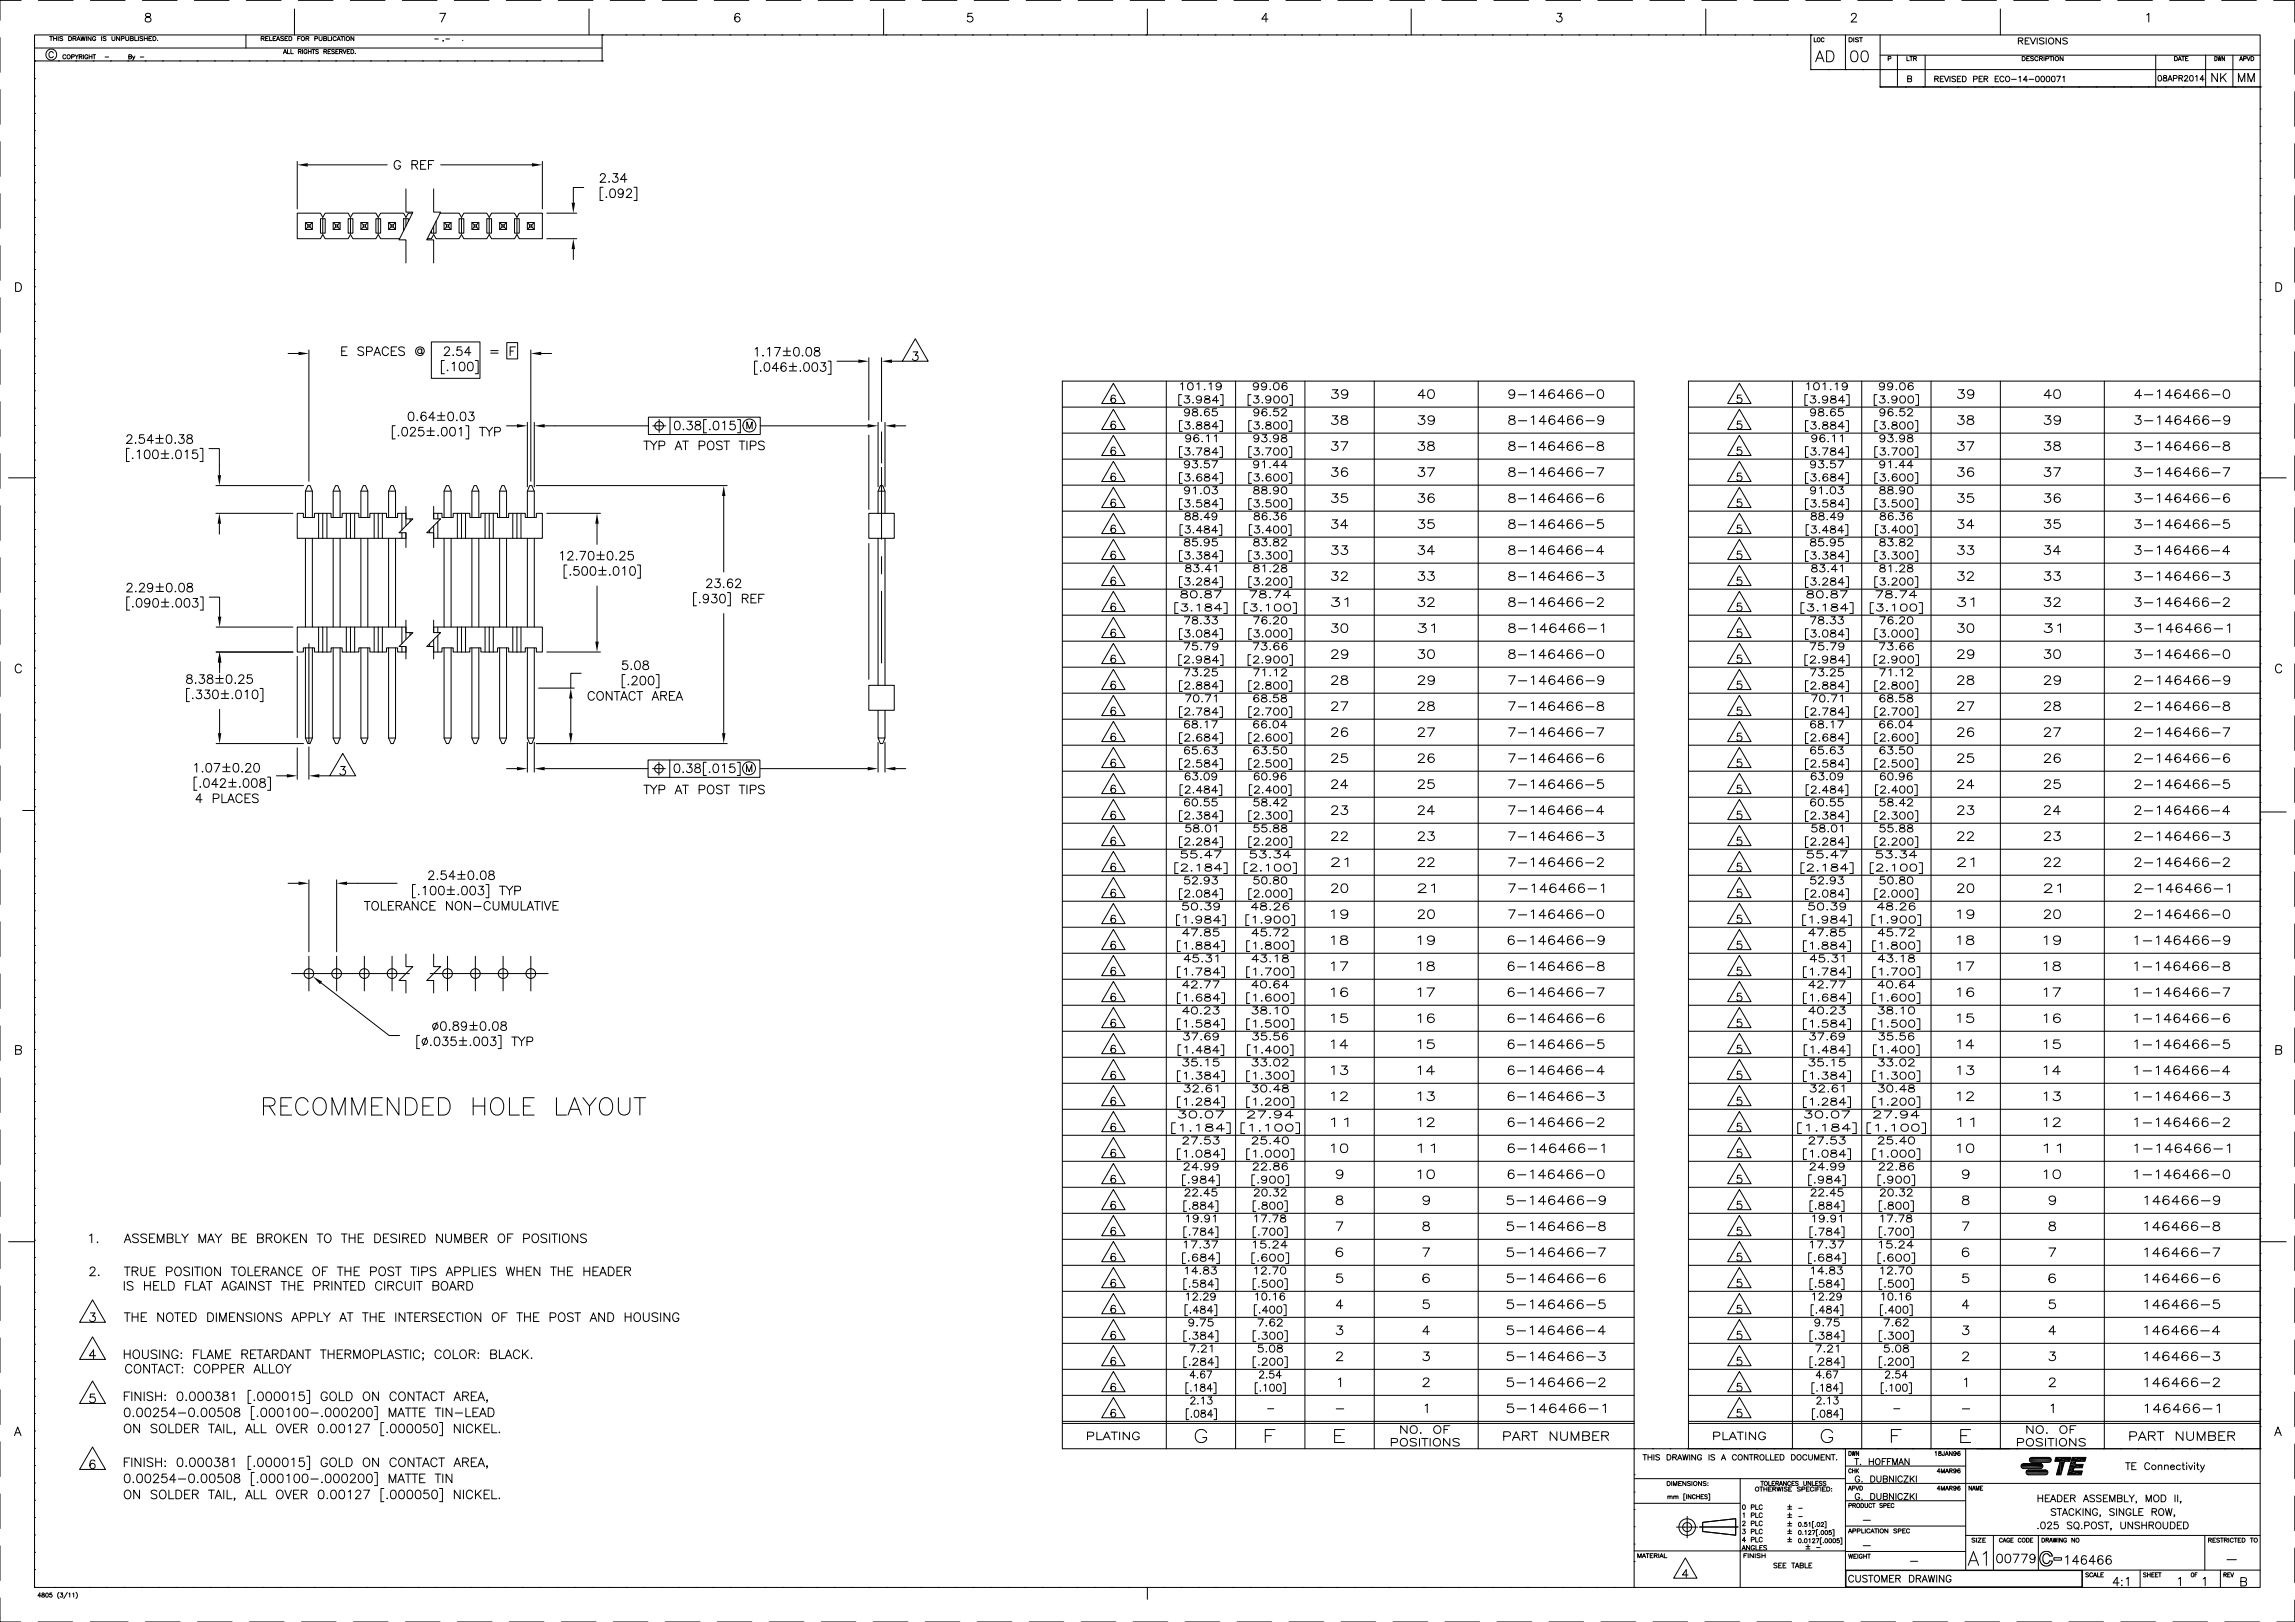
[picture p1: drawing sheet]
<svg xmlns="http://www.w3.org/2000/svg" width="841mm" height="594mm" viewBox="0 0 841 594" stroke-linecap="round" stroke-linejoin="round" font-family="sans-serif">
<g fill="none" stroke="#000" stroke-width=".37">
<path d="M0 13.8v12.7M7.7 .1h-7.7v7.3M12.7 12.8h815.6v568.6h-815.6zM12.7 17.6h207.9M14.1 .1h12.7M18.2 13.4h1.1M18.7 13.4v1.5M19.5 19.4a.8 .8 0 0 0-.9-.5 .8 .8 0 0 0-.7 .8v.6a.81 .81 0 0 0 .7 .8 .81 .81 0 0 0 .9-.5M19.6 14.1h1.1M19.6 13.4v1.5M20.7 13.4v1.5M21.3 13.4v1.5"/>
<path d="M23 13.6l-.4-.2-.7 .2 .1 .3 .9 .4-.1 .5-.9-.1M25.1 13.4h.6a.76 .76 0 0 1 .6 .7 .76 .76 0 0 1-.6 .8h-.6zM26.8 14.1l.9-.1 .2-.4-1.1-.2v1.5M27.3 14.1l.6 .8M28.2 14.9l.6-1.5 .6 1.5M28.4 14.4h.8M29.6 13.4l.4 1.5 .4-1.5 .4 1.5 .4-1.5M31.7 13.4v1.5M33.1 .1h12.7M33.4 13.4v1.5l-1.1-1.5v1.5M35.1 13.7a.6 .6 0 0 0-.7-.3 .6 .6 0 0 0-.5 .5v.4a.57 .57 0 0 0 .6 .6 .57 .57 0 0 0 .6-.6h-.4M37.2 13.4v1.5"/>
<path d="M38.9 13.6l-.4-.2-.7 .2v.3l1 .4-.1 .5-.9-.1M41 13.4v1l.5 .5 .5-.2 .1-1.3M43.8 13.4v1.5l-1.1-1.5v1.5M44.5 14.1h.9v-.7h-.9v1.5M46.1 13.4v1l.4 .5 .6-.2 .1-1.3M47.8 14.1l.9-.1 .2-.4-1.1-.2v1.5l1-.2 .1-.3-.4-.3M49.4 13.4v1.5h.9M50.7 13.4v1.5M52.2 .1h12.7M52.3 13.6l-.4-.2-.6 .2v.3l.9 .3v.6l-.9-.1M52.9 13.4v1.5M52.9 14.1h1.1"/>
<path d="M53.5 5.1a.63 .63 0 0 0 .3 1 1.14 1.14 0 0 1 1.3 .4 1.14 1.14 0 0 1-.1 1.4l-1 .2-.7-.3a1.17 1.17 0 0 1 .2-1.3 1.17 1.17 0 0 1 1.2-.4 .66 .66 0 0 0 .3-1zM54 13.4v1.5M54.6 14.1h.6M55.6 13.4h-1v1.5h1M56 13.4h.6a.76 .76 0 0 1 .6 .7 .76 .76 0 0 1-.6 .8h-.6zM57.7 14.7h.1M71.2 .1h12.7M90.1 12.8v4.8M90.3 .1h12.7M95.7 14.1l.9-.1 .2-.4-1.1-.2v1.5M96.3 14.1l.5 .8M97.3 14.1h.7"/>
<path d="M98.3 13.4h-1v1.5h1M98.8 13.4v1.5h.9M100.1 14.1h.6M101.1 13.4h-1v1.5h1M101.3 14.9l.6-1.5 .6 1.5M101.5 14.4h.8M103.8 19.7l.6-1.6 .6 1.6M103.9 13.6l-.4-.2-.7 .2 .1 .3 .9 .3v.6l-1-.1M104.1 19.1h.7M104.4 14.1h.6M105.4 18.1v1.6h.9M105.4 13.4h-1v1.5h1"/>
<path d="M105.9 13.4h.5a.78 .78 0 0 1 .6 .7 .78 .78 0 0 1-.6 .8h-.5zM106.6 18.1v1.6h.9M107.9 3.3v9.5M109.1 14.1h.6M109.3 18.9l.9-.1 .1-.5-1-.2v1.6M109.3 .1h12.7M109.9 18.9l.5 .8M110.1 13.4h-1v1.5M110.9 18.1v1.6M112.1 14.1l.9-.1 .2-.4-1.1-.2v1.5M112.5 18.5a.62 .62 0 0 0-.9-.3 .62 .62 0 0 0-.2 .9 .55 .55 0 0 0 .5 .6 .55 .55 0 0 0 .6-.6h-.4M112.6 14.1l.6 .8"/>
<path d="M113 18.1v1.6M113 18.9h1M114 18.1v1.6M114.3 18.1h1.1M114.9 18.1v1.6M115.4 14.1h.8l.2-.5-1-.2v1.5M116.7 18.3l-.4-.2-.6 .2 1 .9-.4 .5-.6-.3M116.9 13.4v1l.5 .5 .5-.2 .1-1.3M118.6 14.1l.9-.1v-.6h-.9v1.5l.9-.1 .2-.4-.4-.3M118.7 18.9l.8-.1 .2-.4-1-.3v1.6M119.2 18.9l.5 .8M120.2 13.4v1.5h.9"/>
<path d="M120.2 18.9h.6M121.2 18.1h-1v1.6h1M121.5 13.4v1.5M122.6 18.3l-.4-.2-.7 .2 .2 .4 .9 .5-.4 .5-.7-.3M123.1 18.9h.5M123.2 13.7a.6 .6 0 0 0-.7-.3 .6 .6 0 0 0-.5 .5v.4a.6 .6 0 0 0 .5 .6 .6 .6 0 0 0 .7-.4M123.5 14.9l.6-1.5 .6 1.5M123.7 14.4h.8M124 18.1h-.9v1.6h.9M124.4 18.9l.9-.1 .1-.4-1-.3v1.6M124.9 13.4h1M124.9 18.9l.5 .8"/>
<path d="M125.4 13.4v1.5M125.7 18.1l.6 1.6 .6-1.6M126.3 13.4v1.5M127.3 18.9h.5M128.2 18.1h-.9v1.6h.9M128.4 .1h12.7M128.6 18.1h.5a.81 .81 0 0 1 .5 .8 .81 .81 0 0 1-.5 .8h-.5zM129.7 13.4v1.5l-1.1-1.5v1.5M130.2 19.5h.1M147.4 .1h12.7M159.3 14.3h1.3M161.2 4.9h2.1l-1.5 3.2"/>
<path d="M162.5 14.8l-.2 .4M163.4 14.3h1.3M166.5 .1h12.7M169.6 14.7h.1M185.5 .1h12.7M204.6 .1h12.7M215.9 3.3v9.5M220.6 12.8h.1M220.6 12.8v9.5h-207.9M223.6 .1h12.7M229.4 12.8h.1M235.7 12.8h.1"/>
<path d="M242.1 12.8h.1M242.7 .1h12.7M248.4 12.8h.1M254.8 12.8h.1M261.1 12.8h.1M261.7 .1h12.7M267.5 12.8h.1M271.1 5.3a.89 .89 0 0 0-.9-.4 .89 .89 0 0 0-.8 .6 1.82 1.82 0 0 0 .8 2.6 .99 .99 0 0 0 1-1 .99 .99 0 0 0-.9-1 .99 .99 0 0 0-1.1 .9M273.8 12.8h.1M280.2 12.8h.1M280.8 .1h12.7M286.5 12.8h.1"/>
<path d="M292.9 12.8h.1M299.2 12.8h.1M299.8 .1h12.7M305.6 12.8h.1M311.9 12.8h.1M318.3 12.8h.1M318.9 .1h12.7M323.8 3.3v9.5M324.6 12.8h.1M331 12.8h.1M337.3 12.8h.1M337.9 .1h12.7"/>
<path d="M343.7 12.8h.1M350 12.8h.1M356.3 4.9h-1.5l-.2 1.3a1.13 1.13 0 0 1 1.7 0 1.13 1.13 0 0 1-.2 1.7 1.13 1.13 0 0 1-1.6-.4M356.4 12.8h.1M357 .1h12.7M362.7 12.8h.1M369.1 12.8h.1M375.4 12.8h.1M376 .1h12.7M381.8 12.8h.1M388.1 12.8h.1M394.5 12.8h.1"/>
<path d="M395.1 .1h12.7M400.8 12.8h.1M407.2 12.8h.1M413.5 12.8h.1M414.1 .1h12.7M419.9 12.8h.1M420.5 3.3v9.5M426.2 12.8h.1M432.6 12.8h.1M433.2 .1h12.7M438.9 12.8h.1M445.3 12.8h.1"/>
<path d="M451.6 12.8h.1M452.2 .1h12.7M458 12.8h.1M464.3 12.8h.1M464.7 7h-2.3l1.5-2.1v3.2M470.7 12.8h.1M471.3 .1h12.7M477 12.8h.1M483.4 12.8h.1M489.7 12.8h.1M490.3 .1h12.7M496.1 12.8h.1"/>
<path d="M502.4 12.8h.1M508.8 12.8h.1M509.4 .1h12.7M515.1 12.8h.1M517.1 3.3v9.5M521.5 12.8h.1M527.8 12.8h.1M528.4 .1h12.7M534.2 12.8h.1M540.5 12.8h.1M546.9 12.8h.1M547.5 .1h12.7"/>
<path d="M553.2 12.8h.1M559.6 12.8h.1M565.9 12.8h.1M566.5 .1h12.7M570.7 4.9h1.6l-.9 1.2a1.06 1.06 0 0 1 1 1.5 1.06 1.06 0 0 1-1.7 .3l-.3-.4M572.3 12.8h.1M578.6 12.8h.1M585 12.8h.1M585.6 .1h12.7M591.3 12.8h.1M597.7 12.8h.1M604 12.8h.1"/>
<path d="M604.6 .1h12.7M610.4 12.8h.1M616.7 12.8h.1M623.1 12.8h.1M623.7 .1h12.7M625.1 3.3v9.5M629.4 12.8h.1M635.8 12.8h.1M642.1 12.8h.1M642.7 .1h12.7M648.5 12.8h.1M654.8 12.8h.1"/>
<path d="M661.8 .1h12.7M663.6 12.8h.1M663.6 12.8v12.7M664.8 13.8v1.5h.9M668.4 14.2a.52 .52 0 0 0-.6-.4 .52 .52 0 0 0-.4 .6 .61 .61 0 0 0 .2 .8 .61 .61 0 0 0 .8-.1v-.1M669.4 18.6h1.3a2.11 2.11 0 0 1 1.4 2 2.11 2.11 0 0 1-1.4 2h-1.3zM676.3 12.8v12.7M677.6 13.8h.6a.78 .78 0 0 1 .6 .8 .78 .78 0 0 1-.6 .7h-.6zM678.4 5.6l.7-.7h.6l.6 .6-.5 1-1.5 1.6h2.1M678.7 18.8a1.32 1.32 0 0 1 1.9 .6 2.01 2.01 0 0 1-1.3 3.2 1.79 1.79 0 0 1-1.1-2.3zM679.3 13.8v1.5M680.8 .1h12.7"/>
<path d="M681.1 14l-.5-.2-.7 .2 .2 .4 1 .5-.5 .4-.7-.2M681.4 13.8h1.1M682 13.8v1.5M682.5 18.8a1.31 1.31 0 0 1 1.9 .6 2.01 2.01 0 0 1-1.3 3.2 1.78 1.78 0 0 1-1.1-2.3zM689 12.8v19M699.9 .1h12.7M718.9 .1h12.7M733 3.3v9.5M738 .1h12.7M739.6 15l1.4-.2 .3-.5-.3-.3-1.4-.1v2.2M740.5 15l.8 1.1M742.1 15h1"/>
<path d="M743.7 13.9h-1.6v2.2h1.6M744.1 13.9l.9 2.2 1-2.2M746.6 13.9v2.2M749.1 14.2l-.6-.3-1.1 .3 .2 .5 1.2 .5 .3 .6-.6 .3-1.1-.3M749.9 13.9v2.2M755.1 13.9v2.2l-1.7-2.2v2.2M757 .1h12.7M757.6 14.2l-.6-.3-1.1 .3 .3 .5 .9 .3 .5 .5v.3l-.6 .3-1.1-.3M776.1 .1h12.7M786.7 5.5l.7-.6v3.2M795.1 .1h12.7M814.2 .1h12.7"/>
<path d="M833.2 .1h7.8v8.1M841 14.5v12.7M0 32.8v12.7M12.7 22.3h.1M12.7 28.8h.1M12.7 35.2h.1M21.4 22.3h.1M24.1 20.4a.57 .57 0 0 0-.6-.4 .57 .57 0 0 0-.5 .6v.4a.56 .56 0 0 0 .5 .6 .56 .56 0 0 0 .6-.4M26.2 20.8h.9l.1-.6-1-.2v1.6M27.5 20l.6 .8v.8M27.8 22.3h.1M28.7 20l-.6 .8"/>
<path d="M29 20.8l.9-.1v-.6l-.9-.1v1.6M29.5 20.8l.6 .8M30.6 20v1.6M32.2 20.4a.57 .57 0 0 0-.7-.4 .57 .57 0 0 0-.4 .6v.4a.55 .55 0 0 0 .5 .6 .55 .55 0 0 0 .6-.6h-.4M32.7 20v1.6M32.7 20.8h1M33.7 20v1.6M34 20h1.1M34.1 22.3h.1M34.5 20v1.6M38.5 20.9h1.3M40.5 22.3h.1"/>
<path d="M46.8 22.3h.1M47.2 20.8l.8-.1 .2-.4-1-.3v1.6l.9-.2 .1-.3-.4-.3M48.6 20.5l.4 1.1 .4-1.1M49 21.6l-.5 .5M51.4 20.9h1.3M53.2 22.3h.1M59.5 22.3h.1M65.9 22.3h.1M72.2 22.3h.1M78.6 22.3h.1M84.9 22.3h.1M91.3 22.3h.1"/>
<path d="M97.6 22.3h.1M104 22.3h.1M110.3 22.3h.1M116.7 22.3h.1M123 22.3h.1M129.4 22.3h.1M135.7 22.3h.1M142.1 22.3h.1M148.4 22.3h.1M154.8 22.3h.1M161.1 22.3h.1M167.5 22.3h.1"/>
<path d="M173.8 22.3h.1M180.2 22.3h.1M186.5 22.3h.1M192.9 22.3h.1M199.2 22.3h.1M205.6 22.3h.1M211.9 22.3h.1M220.6 22.3h.1M663.6 25.5h.1M663.6 25.5h164.7M665.4 22.6l1.5-4 1.5 4M665.9 21.3h2"/>
<path d="M669.9 25.5h.1M676.3 25.5h.1M682.6 25.5h.1M689 25.5h.1M689 31.8h.1M689 31.8h139.3M689 20.2h139.3M691.9 21.5l.9-.1 .1-.6-1-.1v1.5M695.3 20.2v11.6M698.3 31.8h.1M698.8 20.7v1.5h.9M699.1 28.8l1.2-.1 .2-.5-.5-.4h-.9v2.1l1.3-.1 .1-.6-.5-.4"/>
<path d="M699.9 20.7h1M700.4 20.7v1.5M701.3 21.4l.9-.1v-.5l-.9-.1v1.5M701.8 21.4l.5 .8M704.6 31.8h.1M705.5 20.2v11.6M709 28.9l1.1-.1 .2-.7-1.3-.2v2M709.7 28.9l.7 1M711 31.8h.1M711 28.9h.8M712.3 27.9h-1.3v2h1.3M712.6 27.9l.8 2 .7-2"/>
<path d="M714.6 27.9v2M716.6 28.2l-.4-.3-.9 .3 .2 .5 1 .4v.8h-.7l-.5-.3M717.3 28.9h.8M717.3 31.8h.1M718.6 27.9h-1.3v2h1.3M719.2 27.9h.6a1.08 1.08 0 0 1 .7 1 1.08 1.08 0 0 1-.7 1h-.6zM723.2 29l1.2-.1 .1-.8-1.3-.2v2M723.7 31.8h.1M725.3 28.9h.7M726.5 27.9h-1.2v2h1.2M727.1 28.9l1.2-.1v-.7l-1.2-.2v2M727.8 28.9l.6 1"/>
<path d="M730 31.8h.1M731.1 28.9h.8M732.4 27.9h-1.3v2h1.3M734.4 28.4a.77 .77 0 0 0-.9-.5 .77 .77 0 0 0-.6 .8v.5a.76 .76 0 0 0 .6 .7 .76 .76 0 0 0 .9-.5M735.1 28.2l.2-.2a.96 .96 0 0 1 1.2 .9 .96 .96 0 0 1-1.2 1l-.4-.7zM736.4 31.8h.1M737.2 29.1h1.7M739.9 28.3l.4-.4v2M741 20.7h.6a.79 .79 0 0 1 .6 .8 .79 .79 0 0 1-.6 .7h-.6zM742.7 21.4h.6M742.7 31.8h.1M743 29.3h-1.5l1-1.4v2"/>
<path d="M743.5 29.1h1.8M743.7 20.7h-1v1.5h1M745.2 20.9l-.9-.1-.1 .4 .8 .4 .2 .4-.4 .2-.7-.2M746.3 28l.3-.1a1.05 1.05 0 0 1 .7 1 1.05 1.05 0 0 1-.7 1 1.3 1.3 0 0 1-.3-1.9zM746.8 21.1a.62 .62 0 0 0-.6-.4 .62 .62 0 0 0-.5 .6 .68 .68 0 0 0 .2 .8 .68 .68 0 0 0 .9-.1v-.1M747.4 21.4h.7l.4-.4-.2-.2-.9-.1v1.5M748 21.4l.5 .8M748.2 28a1 1 0 0 1 1.2 .7 1 1 0 0 1-.7 1.2l-.7-.3-.1-.8zM749.1 20.7v1.5M749.1 31.8h.1M749.7 21.5l.9-.1 .1-.6-1-.1v1.5M750.1 28l.3-.1a1.05 1.05 0 0 1 .8 1 1.05 1.05 0 0 1-.8 1h-.3l-.3-.8z"/>
<path d="M751.1 20.7h1.1M751.6 20.7v1.5M752.1 28l.2-.1a1.05 1.05 0 0 1 .8 1 1.05 1.05 0 0 1-.8 1 1.3 1.3 0 0 1-.2-1.9zM752.6 20.7v1.5M753.7 27.9h1.4l-1 2M755.4 31.8h.1M755.9 28.3l.5-.4v2M756 20.7v1.5l-1.1-1.5v1.5M761.8 31.8h.1M768.1 31.8h.1M774.5 31.8h.1M780.8 31.8h.1"/>
<path d="M787.2 31.8h.1M790 20.2v11.6M791 27.7a1.01 1.01 0 0 1 1.3 .8 1.01 1.01 0 0 1-.8 1.2l-.6-.4zM792.9 27.7v.6l1.1 .7a.68 .68 0 0 1-.6 .7 .68 .68 0 0 1-.7-.7l1.3-.8-.1-.5zM793.5 31.8h.1M794.4 29.7l.8-2 .8 2M794.7 29h1M796.5 28.7l1.1-.1v-.9h-1.1v2M796.9 20.7h.5a.81 .81 0 0 1 .5 .8 .81 .81 0 0 1-.5 .7h-.5zM798.2 22.2l.6-1.5 .6 1.5M798.4 21.7h.8M798.5 28.6l1.2-.1 .1-.6-1.3-.2v2"/>
<path d="M799.2 28.6l.7 1.1M799.5 20.7h1M799.9 31.8h.1M800 20.7v1.5M800.5 28.2l.5-.5 .7 .3-1.3 1.7h1.4M800.9 21.4h.6M801.9 20.7h-1v1.5h1M802.7 27.7a1 1 0 0 1 1.2 .8 1 1 0 0 1-.7 1.2h-.2a1.29 1.29 0 0 1-.3-2zM804.6 28l.5-.3v2M806.2 31.8h.1M807.7 29h-1.5l1-1.3v2M808.3 20.2v11.6"/>
<path d="M811.6 20.7a.77 .77 0 0 1 .9 .8 .77 .77 0 0 1-.9 .7zM812.6 31.8h.1M812.6 26.9v3l-2-3v3M812.8 20.7l.3 1.5 .3-1.5 .2 1.5 .4-1.5M813.8 26.9v3M814.5 28.2l1.3 1.7M815.2 20.7v1.5l-.9-1.5v1.5M815.8 26.9l-2 2M818.3 20.2v11.6M818.9 31.8h.1M820.3 29.9v-3l1.1 3 1.2-3v3M820.7 22.2l.6-1.5 .5 1.5"/>
<path d="M820.9 21.7h.7M822.2 21.5l.8-.1v-.6l-.8-.1v1.5M823.4 20.7l.6 1.5 .6-1.5M823.8 29.9v-3l1.1 3 1.2-3v3M824.9 20.7h.5a.81 .81 0 0 1 .6 .8 .81 .81 0 0 1-.6 .7h-.5zM828.3 39.9h.1M828.3 31.8h.1M841 33.6v12.7M0 51.9v12.7M12.7 41.5h.1M12.7 47.9h.1M12.7 54.2h.1"/>
<path d="M108.9 59.1v17.4M146.7 59.5a1.19 1.19 0 0 0-1.3-.7 1.19 1.19 0 0 0-1 1.2v.8a1.15 1.15 0 0 0 1.2 1.2 1.15 1.15 0 0 0 1.1-1.2h-.7M156.1 58.8h-2v3.2h2M159 58.8h-2v3.2M198.8 59.1v17.4M828.3 59h.1M828.3 52.6h.1M828.3 46.3h.1M841 52.6v12.7M0 70.9v12.7M12.7 60.6h.1M12.7 66.9h.1"/>
<path d="M12.7 73.3h.1M12.7 79.6h.1M112.8 60.4h29.1M148.8 69.2v8.5h2.5l-5.1 10.2h2.6v8.4M151 60.3l1.8-.1 .3-.8-.3-.5-1.8-.1v3.2M151.1 78.1h-1.5l-.8 1.5-.9-1.5h-8.4l-.9 1.5-.8-1.5h-8.5l-.9 1.5-.8-1.5h-8.4l-.9 1.5-.9-1.5h-8.5v9.3h8.5l.9-1.5 .9 1.5h8.4l.8-1.5 .9 1.5h8.5l.8-1.5 .9 1.5h6.9M152 60.3l1.1 1.7M154.1 60.3h1.2M157 60.3h1.2M158.9 69.2v8.5h2.6l-5.1 10.2h2.5v8.4M161.3 78.1h6.9l.9 1.5 .9-1.5h8.4l.9 1.5 .8-1.5h8.5l.8 1.5 .9-1.5h8.5v9.3h-8.5l-.9-1.5-.8 1.5h-8.5l-.8-1.5-.9 1.5h-8.4l-.9-1.5-.9 1.5h-8.4l-.9-1.5-.8 1.5h-1.5M161.5 60.4h33.4"/>
<path d="M200.4 78.1h11M213.9 68.7h-3.8v5.6M220 64.4l.6-.8 1.1 .3a.99 .99 0 0 1-.3 1.4l-1.5 1.5h2.1M221 68.6h-1.1v4.8h1.1M222.2 72.1v.3zM223.2 66.5v.3zM223.9 69.4a1.01 1.01 0 0 1 1.5 .4 1.49 1.49 0 0 1 .1 1.8 1.49 1.49 0 0 1-1.6 .6l-.5-1.2zM224.7 63.6h1.7l-.9 1.2a1.07 1.07 0 0 1 .9 1.5 1.07 1.07 0 0 1-1.7 .3l-.3-.4M228.4 70.2a.98 .98 0 0 1-1.4 .8 .98 .98 0 0 1-.3-1.5 .98 .98 0 0 1 1.6 .2 3.1 3.1 0 0 1-.3 2.5 .98 .98 0 0 1-1.4-.3M229.6 69.9l.3-.5 .9-.2 .6 .9-2 2.3h2.2M229.7 65.7h-2.3l1.5-2.1v3.2M232.3 68.6h1.1v4.8h-1.1"/>
<path d="M828.3 78h.1M828.3 71.7h.1M828.3 65.3h.1M841 71.7v12.7M0 90v12.7M12.7 86h.1M12.7 92.3h.1M12.7 98.7h.1M111.9 81.5h2.6v2.5h-2.6zM111.9 81.5l.9 .9M112.8 82.4h.8v.8h-.8zM112.8 83.2l-.9 .8"/>
<path d="M113.6 83.2l.9 .8M114.5 81.5l-.9 .9M117.4 80.1h1.8v5.3h-1.8zM118.3 80.1v5.3M122.1 81.5h2.5v2.5h-2.5zM122.1 81.5l.9 .9M123 82.4h.8v.8h-.8zM123 83.2l-.9 .8M123.8 83.2l.8 .8M124.6 81.5l-.8 .9M127.6 80.1h1.7v5.3h-1.7zM128.4 80.1v5.3"/>
<path d="M132.2 81.5h2.6v2.5h-2.6zM132.2 81.5l.9 .9M133.1 82.4h.8v.8h-.8zM133.1 83.2l-.9 .8M133.9 83.2l.9 .8M134.8 81.5l-.9 .9M137.8 80.1h1.7v5.3h-1.7zM138.6 80.1v5.3M142.4 81.5h2.5v2.5h-2.5zM142.4 81.5l.9 .9M143.3 82.4h.8v.8h-.8zM143.3 83.2l-.9 .8"/>
<path d="M144.1 83.2l.8 .8M144.9 81.5l-.8 .9M148.8 80.1v2.7M149.6 81v-.9h-1.7v4.4M158.9 82.8v2.6M159.8 81v4.4h-1.7v-.9M162.7 81.5h2.6v2.5h-2.6zM162.7 81.5l.9 .9M163.6 82.4h.8v.8h-.8zM163.6 83.2l-.9 .8M164.4 83.2l.9 .8M165.3 81.5l-.9 .9"/>
<path d="M168.2 80.1h1.8v5.3h-1.8zM169.1 80.1v5.3M172.9 81.5h2.6v2.5h-2.6zM172.9 81.5l.9 .9M173.8 82.4h.8v.8h-.8zM173.8 83.2l-.9 .8M174.6 83.2l.9 .8M175.5 81.5l-.9 .9M178.4 80.1h1.7v5.3h-1.7zM179.3 80.1v5.3M183.1 81.5h2.5v2.5h-2.5zM183.1 81.5l.8 .9"/>
<path d="M183.9 82.4h.8v.8h-.8zM183.9 83.2l-.8 .8M184.7 83.2l.9 .8M185.6 81.5l-.9 .9M188.6 80.1h1.7v5.3h-1.7zM189.4 80.1v5.3M193.3 81.5h2.5v2.5h-2.5zM193.3 81.5l.8 .9M194.1 83.2v-.8h.8v.8h-.8l-.8 .8M194.9 83.2l.9 .8M195.8 81.5l-.9 .9M200.4 87.4h11"/>
<path d="M210.1 91.2v3.9M828.3 97.1h.1M828.3 90.7h.1M828.3 84.4h.1M841 90.7v12.7M0 109v12.7M5.7 103.6h1.1a1.7 1.7 0 0 1 1.1 1.5 1.7 1.7 0 0 1-1.1 1.6h-1.1zM12.7 105h.1M12.7 111.4h.1M12.7 117.7h.1M828.3 116.1h.1M828.3 109.8h.1"/>
<path d="M828.3 103.4h.1M834 103.6h1.1a1.7 1.7 0 0 1 1.1 1.5 1.7 1.7 0 0 1-1.1 1.6h-1.1zM841 109.8v12.7M0 128.1v12.7M12.7 124.1h.1M12.7 130.4h.1M12.7 136.8h.1M105.6 129.5h3.8M113.2 128.2v48.1M125.2 128.6h1.3M127.2 127.1h-2v3.1h2M133.3 127.5a1.19 1.19 0 0 0-1.2-.5 1.19 1.19 0 0 0-1 .8l.3 .5 1.6 .6a.73 .73 0 0 1 0 1.2 1.42 1.42 0 0 1-1.9-.3"/>
<path d="M134.3 128.7h1.4a.82 .82 0 0 0 .7-.6 .82 .82 0 0 0-.3-.9l-1.8-.1v3.1M137 130.2l1.3-3.1 1.1 3.1M137.5 129.2h1.5M142.3 127.8a1.15 1.15 0 0 0-1.3-.8 1.15 1.15 0 0 0-.9 1.3 1.3 1.3 0 0 0 .4 1.7 1.3 1.3 0 0 0 1.7-.2l.1-.3M143.4 128.6h1.2M145.4 127.1h-2v3.1h2M148.2 127.5a1.19 1.19 0 0 0-1.1-.5 1.19 1.19 0 0 0-1 .8l.3 .5 1.5 .6a.72 .72 0 0 1 0 1.2 1.42 1.42 0 0 1-1.8-.3M154.6 128.3l-.2-.4a.87 .87 0 0 0-1.1 .2 .87 .87 0 0 0 0 1.1 .87 .87 0 0 0 1.1 .1l.2-.3M154.6 127.8l.1 1.7a1.26 1.26 0 0 0 .8-1.5 1.26 1.26 0 0 0-1.4-.9 1.6 1.6 0 0 0-1.7 2 1.6 1.6 0 0 0 2.6 .7M158.1 125.2h17.8v13.4h-17.8zM162.8 132.1h-1v4.8h1M162.9 127.8l.1-.4 .5-.3 1.1 .3a.94 .94 0 0 1-.3 1.3l-1.6 1.5h2.1"/>
<path d="M163.9 135.7h.3zM165.7 133.2l.8-.6v3.2M165.9 130.1h.3zM168.7 132.8a1.03 1.03 0 0 1 1.5 .4 1.6 1.6 0 0 1-1 2.6 1.71 1.71 0 0 1-.8-2.6zM169.1 127.1h-1.5l-.2 1.3a1.12 1.12 0 0 1 1.7 0 1.12 1.12 0 0 1-.2 1.7 1.12 1.12 0 0 1-1.6-.5M171.7 132.8a1.03 1.03 0 0 1 1.6 .4 2.13 2.13 0 0 1-.8 2.6h-.3a1.98 1.98 0 0 1-.5-3zM172.6 129.2h-2.3l1.5-2.1v3.1M174.2 132.1h1v4.8h-1M179.8 128.4h2.7M179.8 129.3h2.7M185.7 125.5h4v6h-4zM186.9 128.6h1.2"/>
<path d="M188.9 127.1h-2v3.1M194.5 128.2v48.1M198.3 129.5h3.8M276.7 127.9l.8-.6v3.1M277.6 132.3h-1.1v4.8h1.1M278.6 135.9h.3zM279.4 130.3h.4zM280.5 133a1.03 1.03 0 0 1 1.4 .4 1.6 1.6 0 0 1-1 2.6 2.05 2.05 0 0 1-.4-3zM281.3 127.9l.7-.6v3.1M283.8 127.3h2.2l-1.6 3.1M285.3 135h-2.3l1.5-2.1v3.1M287 128.6h2.7"/>
<path d="M287 130.3h2.7M288 133.3a.94 .94 0 0 0-1.4-.3 1.83 1.83 0 0 0 .6 3 .99 .99 0 0 0 1-1 .99 .99 0 0 0-1-.9 .99 .99 0 0 0-1 .9M288.4 127.3v2.7M289.2 134.2h2.7M289.2 135.9h2.7M290.6 132.9v2.7M291.3 127.4a1.08 1.08 0 0 1 1.5 .5 1.63 1.63 0 0 1-1.1 2.5 2.02 2.02 0 0 1-.4-3zM293.2 135.9h.3zM294 130.3h.3zM295 133a1.05 1.05 0 0 1 1.5 .4 1.6 1.6 0 0 1-1.1 2.6 2.05 2.05 0 0 1-.4-3zM295.8 127.4a1.08 1.08 0 0 1 1.5 .5 1.63 1.63 0 0 1-1.1 2.5 2.02 2.02 0 0 1-.4-3zM298 133a1.08 1.08 0 0 1 1.5 .4 2.13 2.13 0 0 1-.8 2.6h-.2a2.02 2.02 0 0 1-.5-3z"/>
<path d="M298.7 127.4a.62 .62 0 0 0 .3 1.1 1.16 1.16 0 0 1 1.2 .4 1.16 1.16 0 0 1 0 1.4l-1.1 .1-.6-.3a1.21 1.21 0 0 1 .1-1.3 1.21 1.21 0 0 1 1.3-.3 .66 .66 0 0 0 .3-1.1zM300.9 132.9h1.6l-.9 1.1a1.06 1.06 0 0 1 .8 1.7 1.06 1.06 0 0 1-1.8-.3M303.4 132.3h1.1v4.8h-1.1M306.7 132.3h7.8M318.4 131v22.9M323 131v23.4M326.9 132.3h3.8M334.6 128.9h1.7l-.9 1.2a1.06 1.06 0 0 1 .8 1.7 1.06 1.06 0 0 1-1.9-.3M335.4 124.1l4.7 8.2h-9.4zM389.3 139.6h209.5v391h-209.5zM427.4 139.6v391M452.8 139.6v391"/>
<path d="M478.2 139.6v391M503.6 139.6v391M541.7 139.6v391M618.7 139.6h209.6v391h-209.6zM656.8 139.6v391M682.2 139.6v391M707.6 139.6v391M733 139.6v391M771.1 139.6v391M828.3 135.2h.1M828.3 128.8h.1M828.3 122.5h.1"/>
<path d="M841 128.8v12.7M0 147.1v12.7M12.7 143.1h.1M12.7 149.5h.1M12.7 155.8h.1M46.5 160l.2-.5a1.02 1.02 0 0 1 1.5 0 .99 .99 0 0 1-.3 1.4l-1.5 1.5h2.1M52.7 159.2h-1.5l-.1 1.4a1.12 1.12 0 0 1 1.6 0 1.12 1.12 0 0 1-.2 1.7 1.12 1.12 0 0 1-1.6-.5M58.5 159.2v2.8M61.3 159.4a1.01 1.01 0 0 1 1.6 .5l.1 .7a1.4 1.4 0 0 1-.9 1.8h-.3a1.98 1.98 0 0 1-.5-3zM65.7 159.2h1.7l-.9 1.3a1.07 1.07 0 0 1 1 .9 1.07 1.07 0 0 1-.9 1.2 1.07 1.07 0 0 1-1.2-.8M68.7 159.4a.63 .63 0 0 0 .3 1.1 1.15 1.15 0 0 1 1.3 .4 1.15 1.15 0 0 1 0 1.4l-1.1 .1-.6-.3a1.17 1.17 0 0 1 .1-1.3 1.17 1.17 0 0 1 1.3-.3 .68 .68 0 0 0 .3-1.1zM144.8 155.9h-1v4.9h1"/>
<path d="M145.9 159.5h.3zM147.7 156.6a1.03 1.03 0 0 1 1.5 .5 1.6 1.6 0 0 1-1.1 2.6 2.05 2.05 0 0 1-.4-3.1zM150 151.1a1.08 1.08 0 0 1 1.6 .4 1.63 1.63 0 0 1-1.1 2.6 2.02 2.02 0 0 1-.5-3zM150.4 157.3l.6-.8 .9 .1 .3 .5-.4 1.1-1.6 1.5h2.2M152.7 153.9h.4zM155.1 156.5h-1.5l-.2 1.4a1.13 1.13 0 0 1 1.7-.1 1.13 1.13 0 0 1-.2 1.7 1.13 1.13 0 0 1-1.6-.4M156.1 151.4a.92 .92 0 0 0-.9-.5 .92 .92 0 0 0-.8 .6 1.82 1.82 0 0 0 .8 2.6 .99 .99 0 0 0 1-.9 .99 .99 0 0 0-.9-1.1 .99 .99 0 0 0-1 .9M156.5 157.9h2.7M156.5 159.5h2.7M157.8 156.5v2.7M159.4 153h-2.3l1.6-2.1v3.2M160.3 152.3h2.7"/>
<path d="M160.3 153.9h2.7M160.4 159.5h.3zM161.7 150.9v2.7M162.2 156.6a1.05 1.05 0 0 1 1.5 .5 1.6 1.6 0 0 1-1.1 2.6 2.05 2.05 0 0 1-.4-3.1zM164.6 151.1a1.08 1.08 0 0 1 1.5 .4 1.63 1.63 0 0 1-1.1 2.6 2.01 2.01 0 0 1-.4-3zM165.2 156.6a1.08 1.08 0 0 1 1.6 .5 2.13 2.13 0 0 1-.8 2.6h-.3a2.02 2.02 0 0 1-.5-3.1zM167.3 153.9h.3zM168.3 157.1l.7-.6v3.2M169.1 151.1a1.08 1.08 0 0 1 1.5 .4 1.63 1.63 0 0 1-1.1 2.6 2.02 2.02 0 0 1-.4-3zM170.7 155.9h1v4.9h-1M172 150.9h1.6l-.9 1.2a1.05 1.05 0 0 1 .8 1.7 1.05 1.05 0 0 1-1.8-.3M175.7 156.5h2.1"/>
<path d="M176.7 156.5v3.2M178.1 156.5l1.2 1.5v1.7M180.5 156.5l-1.2 1.5M181.3 158.2h1.3a.83 .83 0 0 0 .8-.9 .83 .83 0 0 0-.8-.8h-1.3v3.2M185.6 156h3.8M193.3 154.7v23.6M195.8 154.7v23.6M199.6 156h38M237.6 152.8h41v6.3h-41zM239.2 156h4.8M241.6 153.6v4.8M245.5 152.8v6.3"/>
<path d="M247.6 154.4a1.08 1.08 0 0 1 1.5 .5 1.6 1.6 0 0 1-1.1 2.6 2.1 2.1 0 0 1-.4-3.1zM250.3 157.3h.3zM252 154.3h1.6l-.9 1.2a1.06 1.06 0 0 1 .8 1.7 1.06 1.06 0 0 1-1.8-.3M255 154.4a.66 .66 0 0 0 .3 1.1l.6 .1a.92 .92 0 0 1 .9 .9 .92 .92 0 0 1-.8 1 1.03 1.03 0 0 1-1.3-.6 1.62 1.62 0 0 1 1.8-1.6l.2-.6a1.26 1.26 0 0 0-1.7-.3zM258.9 153.7h-1v4.8h1M260 157.3h.3zM261.8 154.4a1.08 1.08 0 0 1 1.5 .5 2.13 2.13 0 0 1-.7 2.6h-.3a2.02 2.02 0 0 1-.5-3.1zM264.8 154.9l.8-.6v3.2M269.2 154.3h-1.5l-.2 1.3a1.12 1.12 0 0 1 1.7 0 1.12 1.12 0 0 1-.2 1.7 1.12 1.12 0 0 1-1.6-.4M270.3 153.7h1v4.8h-1M273.7 157.1v-2.6l1 2.6 .9-2.6v2.6M278.6 156h39.4"/>
<path d="M318.4 159.4v27.2M321.8 154.7v23.6M323 158.2v11.4M324.3 154.7v23.6M328.1 156h3.8M389.3 149.1h209.5M389.3 158.6h209.5M408 140.4l4.3 7.4h-8.6zM408 149.9l4.3 7.4h-8.6zM408 159.4l4.3 7.4h-8.6zM408.7 145.1a.85 .85 0 0 0-1.2-.3l-.3 .5a1.72 1.72 0 0 0 .7 2.3 .88 .88 0 0 0 1-.8 .88 .88 0 0 0-.8-1 .88 .88 0 0 0-1 .8M408.7 154.7a.85 .85 0 0 0-1.2-.3l-.3 .4a1.72 1.72 0 0 0 .7 2.3 .88 .88 0 0 0 1-.8 .88 .88 0 0 0-.8-.9 .88 .88 0 0 0-1 .7"/>
<path d="M432.6 140.7l.8-.5v2.6M433 144.5h-1v4h1M433.2 154.1h-1v3.9h1M434.2 145h1.7l-1 1a.83 .83 0 0 1 1.1 .7 .83 .83 0 0 1-.9 .9l-.9-.1-.3-.4M434.4 154.5h1.6l-.9 1 .7 .2a1 1 0 0 1-.3 1.5 1 1 0 0 1-1.4-.6M435.6 140.3a1.09 1.09 0 0 1 1.5 .4 1.28 1.28 0 0 1 0 1.6 1.28 1.28 0 0 1-1.5 .4 1.83 1.83 0 0 1 0-2.4zM435.9 150.6a.89 .89 0 0 1-1.3 .7 .89 .89 0 0 1-.1-1.5l.4-.1a1.32 1.32 0 0 1 1.1 1.4 1.32 1.32 0 0 1-1.3 1.2l-.5-.4M437.1 157h.3zM437.2 149.8v.8l.9 .2a.77 .77 0 0 1 .8 .5 .77 .77 0 0 1-.2 .9l-1.1 .1-.5-.2a.78 .78 0 0 1-.1-.9 .78 .78 0 0 1 .8-.4l.9-.2 .1-.5a1.27 1.27 0 0 0-1.6-.3zM437.2 147.4v.2zM438.6 140.7l.7-.5v2.6M438.7 154.7v.7l.9 .3a.81 .81 0 0 1 .7 1.2l-.6 .3a1 1 0 0 1-1.3-.6 1.52 1.52 0 0 1 1.7-1.2l.2-.5a1.27 1.27 0 0 0-1.6-.2z"/>
<path d="M439.2 159.6l-.1-.2a1.05 1.05 0 0 0-1.5 .3 1.2 1.2 0 0 0-.1 1.6 1.2 1.2 0 0 0 1.4 .4 .88 .88 0 0 0-.1-1.4 .88 .88 0 0 0-1.3 .7M439.9 152.2h.3zM440.3 145.9a.89 .89 0 0 1-.8 .9 .89 .89 0 0 1-1-.8 .89 .89 0 0 1 .8-1 1.29 1.29 0 0 1 1 1.6 1.29 1.29 0 0 1-1.6 .9l-.2-.3M441.3 142.7h.3zM441.6 154.7v.7l.9 .3a.81 .81 0 0 1 .7 1.2l-.6 .3a.97 .97 0 0 1-1.3-.6 1.45 1.45 0 0 1 1.8-1.2l.1-.5a1.23 1.23 0 0 0-1.6-.2zM441.7 145.1v.8l.9 .2a.8 .8 0 0 1 .7 1.3l-.6 .2-1.2-.2a.71 .71 0 0 1 .3-1.1l1.3-.4 .2-.5a1.27 1.27 0 0 0-1.6-.3zM442.1 159.7l.8-.5v2.7M443.1 140.7l.7-.5v2.6M443.1 150.1l-.1-.3a1.05 1.05 0 0 0-1.5 .4 1.21 1.21 0 0 0-.1 1.5 1.21 1.21 0 0 0 1.5 .5l.2-.3a.91 .91 0 0 0-.6-1.2 .91 .91 0 0 0-1.1 .7M445 159.7l.7-.5v2.7M445.9 149.7h-1.5l-.1 1.1a.99 .99 0 0 1 1.4-.1 .99 .99 0 0 1 0 1.5l-.9 .1-.7-.5M446.4 156.3h-2.2l1.4-1.8v2.7"/>
<path d="M446.6 146.7h-2.3l1.5-1.7v2.6M447 154.1h1v3.9h-1M447.2 144.5h1v4h-1M447.5 141.1a.92 .92 0 0 1-1.3 .7 .92 .92 0 0 1-.2-1.5l.5-.1a1.29 1.29 0 0 1 1 1.5 1.29 1.29 0 0 1-1.6 1l-.2-.3M458.4 144.5h-1v4h1M458.6 154.1h-1v3.9h1M459.6 145h1.6l-.9 1a.83 .83 0 0 1 1.1 .7 .83 .83 0 0 1-.9 .9l-.9-.1-.3-.4M459.8 154.5h1.5l-.8 1 .7 .2a1 1 0 0 1-.3 1.5 1 1 0 0 1-1.4-.6M461.2 141.1a.89 .89 0 0 1-.9 .8 .89 .89 0 0 1-.9-.7 .89 .89 0 0 1 .7-1 1.29 1.29 0 0 1 1.1 1.5 1.29 1.29 0 0 1-1.7 1l-.1-.3M461.3 150.6a.87 .87 0 0 1-.8 .8 .87 .87 0 0 1-.9-.7 .87 .87 0 0 1 .7-1 1.28 1.28 0 0 1 1 1.6 1.28 1.28 0 0 1-1.6 .9l-.1-.3M462.5 147.5h.2zM462.5 157h.3z"/>
<path d="M462.6 159.2h1.6l-.9 1a.82 .82 0 0 1 1 .8 .82 .82 0 0 1-.8 .9l-.9-.2-.3-.4M464.1 154.7v.7l.9 .3a.81 .81 0 0 1 .7 1.2l-.6 .3a1 1 0 0 1-1.3-.6 1.52 1.52 0 0 1 1.7-1.2l.2-.5a1.27 1.27 0 0 0-1.6-.2zM464.1 141.1a.91 .91 0 0 1-1.3 .7 .91 .91 0 0 1-.1-1.5l.4-.1a.91 .91 0 0 1 1 .9 1.19 1.19 0 0 1-.2 1.4 1.19 1.19 0 0 1-1.4 .2l-.1-.3M464.2 150.1l-.1-.3a1.11 1.11 0 0 0-1.5 .4 1.45 1.45 0 0 0 .7 2.1 .86 .86 0 0 0 1-1.1 .86 .86 0 0 0-1.4-.4l-.4 .6M465.3 142.7h.3zM465.3 152.2h.3zM465.7 145.9a.89 .89 0 0 1-.8 .9 .89 .89 0 0 1-1-.8 .89 .89 0 0 1 .8-1 1.29 1.29 0 0 1 1 1.6 1.29 1.29 0 0 1-1.6 .9l-.2-.3M467.1 140.3a1.1 1.1 0 0 1 1.7 1 1.12 1.12 0 0 1-.4 1.3 1.12 1.12 0 0 1-1.3 .1 1.83 1.83 0 0 1 0-2.4zM467.1 154.7a1.05 1.05 0 0 1 1.5 .3 1.27 1.27 0 0 1 0 1.6 1.27 1.27 0 0 1-1.5 .4 1.83 1.83 0 0 1 0-2.3zM467.2 145.1a1.09 1.09 0 0 1 1.5 .4 1.28 1.28 0 0 1 0 1.6 1.28 1.28 0 0 1-1.5 .4 1.83 1.83 0 0 1 0-2.4zM468.4 149.7h-1.5l-.1 1.1a1.01 1.01 0 0 1 1.4-.1 1.01 1.01 0 0 1 .1 1.5l-.9 .1-.8-.5M469.7 150.3l.3-.5 .8-.1 .6 .8-1.9 1.8h2.1"/>
<path d="M469.8 159.4v.7l.9 .3a.79 .79 0 0 1 .8 .4 .79 .79 0 0 1-.1 .8l-.6 .3-1.1-.3a.66 .66 0 0 1 .3-1.1l1.3-.4 .1-.5a1.27 1.27 0 0 0-1.6-.2zM470 154.7a1.05 1.05 0 0 1 1.5 .3 1.27 1.27 0 0 1 0 1.6 1.27 1.27 0 0 1-1.5 .4 1.83 1.83 0 0 1 0-2.3zM470.2 145.1a1.11 1.11 0 0 1 1.5 .4 1.28 1.28 0 0 1 0 1.6 1.28 1.28 0 0 1-1.5 .4 1.71 1.71 0 0 1 0-2.4zM471.6 140.6l-.2-.3a1.11 1.11 0 0 0-1.5 .4 1.45 1.45 0 0 0 .8 2.1h.1a.83 .83 0 0 0 .9-.9l-.4-.6-.5-.1-.6 .1-.4 .6M472.4 154.1h1v3.9h-1M472.6 144.5h1v4h-1M488.2 152.3h2l-1.1 1.2a1.01 1.01 0 0 1 1.3 .9 1.01 1.01 0 0 1-1.1 1.1 1.13 1.13 0 0 1-1.4-.6M488.2 142.8h2.1l-1.1 1.1a1.02 1.02 0 0 1 1.3 .9 1.02 1.02 0 0 1-1.2 1.1 1.15 1.15 0 0 1-1.4-.6M491.8 152.4l-.2 .6 .5 .5a1.54 1.54 0 0 1 1.8 1.4 1.35 1.35 0 0 1-1.4 .6 1.35 1.35 0 0 1-1.1-1.1 2.33 2.33 0 0 1 2.1-1.1l.2-.5a1.49 1.49 0 0 0-1.9-.4zM493.9 143.8a1.11 1.11 0 0 1-1.6 .9 1.11 1.11 0 0 1-.2-1.8 1.27 1.27 0 0 1 1.8 .9 1.54 1.54 0 0 1-1.5 2.1l-.7-.4M520 152.3h2l-1.1 1.2a1.02 1.02 0 0 1 1.3 .9 1.02 1.02 0 0 1-1.1 1.1 1.15 1.15 0 0 1-1.5-.6M522.3 144.9h-2.7l1.8-2.1v3.1"/>
<path d="M523.7 142.9a1.31 1.31 0 0 1 1.7 .5 1.53 1.53 0 0 1 .1 1.8 1.53 1.53 0 0 1-1.8 .6 2.11 2.11 0 0 1 0-2.9zM525.7 153.3a1.11 1.11 0 0 1-1.7 .9 1.11 1.11 0 0 1-.2-1.8 1.27 1.27 0 0 1 1.9 .9 1.54 1.54 0 0 1-1.5 2.2l-.7-.5M553.2 152.4l-.2 .6 .6 .5a1.47 1.47 0 0 1 1.6 1.4 1.27 1.27 0 0 1-1.3 .6 1.27 1.27 0 0 1-1-1.1 2.14 2.14 0 0 1 2-1.1l.2-.5a1.45 1.45 0 0 0-1.9-.4zM555.1 143.8a1.03 1.03 0 0 1-1 1 1.03 1.03 0 0 1-1.1-.9 1.03 1.03 0 0 1 .9-1.1 1.61 1.61 0 0 1 1.3 1.6 1.61 1.61 0 0 1-1.5 1.5l-.7-.4M556.4 144.6h3M556.4 154.1h3.1M561.1 143.4l.9-.6v3.1M561.2 152.9l.8-.6v3.2M566.5 144.9h-2.5l1.7-2.1v3.1M566.6 154.4h-2.5l1.6-2.1v3.2M569.6 143.2a1.07 1.07 0 0 0-1.9 .2 1.77 1.77 0 0 0 .9 2.5 1.07 1.07 0 0 0 1.1-1 1.07 1.07 0 0 0-1.1-1.1 1.07 1.07 0 0 0-1 1.1M569.7 152.8a1.07 1.07 0 0 0-1.9 .1 1.77 1.77 0 0 0 .9 2.6 1.07 1.07 0 0 0 1.1-1.1 1.07 1.07 0 0 0-1.1-1.1 1.07 1.07 0 0 0-1.1 1.1"/>
<path d="M573.3 144.9h-2.5l1.7-2.1v3.1M573.4 154.4h-2.5l1.7-2.1v3.2M576.3 143.2a1.07 1.07 0 0 0-1.8 .2 1.76 1.76 0 0 0 .8 2.5 1.07 1.07 0 0 0 1.1-1 1.07 1.07 0 0 0-1-1.1 1.07 1.07 0 0 0-1.1 1.1M576.5 152.8a1.07 1.07 0 0 0-1.9 .1 1.77 1.77 0 0 0 .8 2.6 1.07 1.07 0 0 0 1.2-1.1 1.07 1.07 0 0 0-1.1-1.1 1.07 1.07 0 0 0-1.1 1.1M579.7 143.2a1.07 1.07 0 0 0-1.8 .2 1.77 1.77 0 0 0 .8 2.5 1.07 1.07 0 0 0 1.1-1 1.07 1.07 0 0 0-1-1.1 1.07 1.07 0 0 0-1.1 1.1M579.8 152.8a1.07 1.07 0 0 0-1.8 .1 1.76 1.76 0 0 0 .8 2.6 1.07 1.07 0 0 0 1.1-1.1 1.07 1.07 0 0 0-1-1.1 1.07 1.07 0 0 0-1.1 1.1M581.1 144.6h3M581.2 154.1h3.1M585.8 142.9a1.27 1.27 0 0 1 1.7 .5 1.52 1.52 0 0 1 .1 1.8 1.52 1.52 0 0 1-1.8 .6 2.24 2.24 0 0 1 0-2.9zM587.7 153.3a1.04 1.04 0 0 1-1 1 1.04 1.04 0 0 1-1.1-.9 1.04 1.04 0 0 1 .9-1.1 1.61 1.61 0 0 1 1.3 1.6 1.61 1.61 0 0 1-1.5 1.6l-.7-.5M618.7 149.1h209.6M618.7 158.6h209.6"/>
<path d="M637.4 159.4l4.3 7.4h-8.6zM637.4 149.9l4.3 7.4h-8.6zM637.4 140.4l4.3 7.4h-8.6zM638.1 154.2h-1.4l-.1 1.3a1.01 1.01 0 0 1 1.5-.1 1.01 1.01 0 0 1-.1 1.5 1.01 1.01 0 0 1-1.5-.3M638.1 144.7h-1.4l-.1 1.2a1.01 1.01 0 0 1 1.5 0 1.01 1.01 0 0 1-.1 1.5 1.01 1.01 0 0 1-1.5-.4M662.1 140.7l.7-.5v2.6M662.4 144.5h-1v4h1M662.6 154.1h-1v3.9h1M663.6 145h1.7l-.9 1a.83 .83 0 0 1 1.1 .7 .83 .83 0 0 1-.9 .9l-1-.1-.3-.4M663.8 154.5h1.6l-.8 1a.82 .82 0 0 1 1 .8 .82 .82 0 0 1-.9 .9l-.9-.2-.3-.4M665.1 140.3a1.11 1.11 0 0 1 1.4 .4 1.28 1.28 0 0 1 .1 1.6 1.28 1.28 0 0 1-1.5 .4 1.71 1.71 0 0 1 0-2.4zM665.3 150.6a.87 .87 0 0 1-.8 .8 .87 .87 0 0 1-.9-.8 .87 .87 0 0 1 .7-.9 1.33 1.33 0 0 1 1.1 1.4 1.33 1.33 0 0 1-1.2 1.2l-.6-.4"/>
<path d="M666.5 147.5h.3zM666.5 157h.3zM666.6 149.8v.8l.9 .2a.81 .81 0 0 1 .7 1.3l-1.2 .2-.7-.5a1.52 1.52 0 0 1 1.8-1.2l.1-.5a1.27 1.27 0 0 0-1.6-.3zM668 140.7l.8-.5v2.6M668.1 154.7v.7l.9 .3a.84 .84 0 0 1 .9 .9 1.08 1.08 0 0 1-1.2 .6 1.08 1.08 0 0 1-.8-.9l.4-.5 1.3-.4 .2-.5a1.28 1.28 0 0 0-1.7-.2zM668.7 159.6l-.2-.2a1.09 1.09 0 0 0-1.5 .3 1.47 1.47 0 0 0 .8 2.2 .86 .86 0 0 0 1-1.1 .86 .86 0 0 0-1.5-.4l-.4 .6M669.4 152.2h.3zM669.8 145.9a.89 .89 0 0 1-.9 .9 .89 .89 0 0 1-.9-.8 .89 .89 0 0 1 .7-1 1.29 1.29 0 0 1 1 1.6 1.29 1.29 0 0 1-1.6 .9l-.2-.3M670.9 142.5v.3zM671 154.7v.7l.9 .3a.81 .81 0 0 1 .7 1.2l-.6 .3a.99 .99 0 0 1-1.3-.6 1.51 1.51 0 0 1 1.8-1.2l.1-.5a1.27 1.27 0 0 0-1.6-.2zM671.1 145.1a.53 .53 0 0 0 .3 .9l.6 .1a.91 .91 0 0 1 .9 1 1.14 1.14 0 0 1-1.2 .6 1.14 1.14 0 0 1-.9-1l.4-.4 1.4-.4 .1-.5a1.31 1.31 0 0 0-1.6-.3zM671.5 159.7l.8-.5v2.7"/>
<path d="M672.5 140.7l.7-.5v2.6M672.6 150.1l-.2-.3a1.05 1.05 0 0 0-1.4 .4 1.2 1.2 0 0 0-.2 1.5 1.2 1.2 0 0 0 1.5 .5l.3-.3a.91 .91 0 0 0-.6-1.2 .91 .91 0 0 0-1.2 .7M674.4 159.7l.8-.5v2.7M675.3 149.7h-1.4l-.2 1.1a1.01 1.01 0 0 1 1.5-.1 1.01 1.01 0 0 1 0 1.5l-.9 .1-.7-.5M675.8 156.3h-2.1l1.4-1.8v2.7M676 146.7h-2.2l1.5-1.7v2.6M676.4 154.1h1v3.9h-1M676.6 144.5h1v4h-1M677 141.1a.91 .91 0 0 1-1.4 .7 .91 .91 0 0 1-.1-1.5l.4-.1a.9 .9 0 0 1 1.1 .9 1.18 1.18 0 0 1-.2 1.4 1.18 1.18 0 0 1-1.5 .2l-.1-.3M687.8 144.5h-1v4h1M688 154.1h-1v3.9h1M689 145h1.7l-.9 1a.83 .83 0 0 1 1.1 .7 .83 .83 0 0 1-1 .9l-.9-.1-.3-.4"/>
<path d="M689.2 154.5h1.6l-.9 1a.82 .82 0 0 1 1.1 .8 .82 .82 0 0 1-.9 .9l-.9-.2-.3-.4M690.6 141.1a.91 .91 0 0 1-1.3 .7 .91 .91 0 0 1-.2-1.5l.5-.1a.9 .9 0 0 1 1 .9 1.18 1.18 0 0 1-.2 1.4 1.18 1.18 0 0 1-1.4 .2l-.2-.3M690.7 150.6a.87 .87 0 0 1-.8 .8 .87 .87 0 0 1-.9-.8 .87 .87 0 0 1 .7-.9 .89 .89 0 0 1 1 .9 1.16 1.16 0 0 1-.2 1.4 1.16 1.16 0 0 1-1.4 .2l-.1-.3M691.9 147.5h.3zM691.9 157h.3zM692 159.2h1.6l-.9 1a.82 .82 0 0 1 1.1 .8 .82 .82 0 0 1-.9 .9l-.9-.2-.3-.4M693.6 154.7v.7l.8 .3a.85 .85 0 0 1 .9 .9 1.09 1.09 0 0 1-1.2 .6 1.09 1.09 0 0 1-.8-.9l.4-.5 1.3-.4 .2-.5a1.27 1.27 0 0 0-1.6-.2zM693.6 141.1a.88 .88 0 0 1-.9 .8 .88 .88 0 0 1-.9-.7 .88 .88 0 0 1 .7-1 1.29 1.29 0 0 1 1.1 1.5 1.29 1.29 0 0 1-1.7 1l-.1-.3M693.6 150.1l-.1-.3a1.05 1.05 0 0 0-1.5 .4 1.47 1.47 0 0 0 .7 2.1 .86 .86 0 0 0 1-1.1 .86 .86 0 0 0-1.4-.4l-.4 .6M694.9 152.1v.2zM694.9 142.5v.3zM695.2 145.9a.88 .88 0 0 1-.9 .9 .88 .88 0 0 1-.9-.8 .88 .88 0 0 1 .7-1 1.29 1.29 0 0 1 1 1.6 1.29 1.29 0 0 1-1.6 .9l-.2-.3"/>
<path d="M696.6 140.3a1.09 1.09 0 0 1 1.4 .4 1.28 1.28 0 0 1 .1 1.6 1.28 1.28 0 0 1-1.5 .4 1.83 1.83 0 0 1 0-2.4zM696.6 154.7a1.06 1.06 0 0 1 1.4 .3 1.27 1.27 0 0 1 .1 1.6 1.27 1.27 0 0 1-1.5 .4 1.71 1.71 0 0 1 0-2.3zM696.6 145.1a1.1 1.1 0 0 1 1.5 .4 1.28 1.28 0 0 1 .1 1.6 1.28 1.28 0 0 1-1.6 .4 1.71 1.71 0 0 1 0-2.4zM697.8 149.7h-1.4l-.2 1.1a.99 .99 0 0 1 1.5-.1 .99 .99 0 0 1 0 1.5l-.9 .1-.7-.5M699.1 150.3l.6-.6 .9 .1 .2 .4-.4 .9-1.4 1.2h2M699.3 159.4v.7l.8 .3a.86 .86 0 0 1 .9 .9 1.08 1.08 0 0 1-1.2 .6 1.08 1.08 0 0 1-.8-.9l.4-.5 1.3-.4 .1-.5a1.19 1.19 0 0 0-1.5-.2zM699.5 154.7a1.05 1.05 0 0 1 1.4 .3 1.27 1.27 0 0 1 .1 1.6 1.27 1.27 0 0 1-1.5 .4 1.83 1.83 0 0 1 0-2.3zM699.6 145.1a1.08 1.08 0 0 1 1.5 .4 1.28 1.28 0 0 1 0 1.6 1.28 1.28 0 0 1-1.5 .4 1.83 1.83 0 0 1 0-2.4zM701 140.6l-.1-.3a1.11 1.11 0 0 0-1.5 .4 1.22 1.22 0 0 0-.2 1.5 1.22 1.22 0 0 0 1.5 .5l.3-.3a.95 .95 0 0 0-.6-1.2 .95 .95 0 0 0-1.2 .7M701.8 154.1h1v3.9h-1M702 144.5h1v4h-1M717.7 142.8h2l-1.1 1.1a1.02 1.02 0 0 1 1.3 .9 1.02 1.02 0 0 1-1.1 1.1 1.15 1.15 0 0 1-1.5-.6"/>
<path d="M717.7 152.3h1.9l-1 1.2a1.01 1.01 0 0 1 1.2 .9 1.01 1.01 0 0 1-1.1 1.1 1.13 1.13 0 0 1-1.4-.6M721.2 152.4l-.2 .6 .6 .5a1.48 1.48 0 0 1 1.7 1.4 1.32 1.32 0 0 1-1.4 .6 1.32 1.32 0 0 1-1-1.1 2.14 2.14 0 0 1 2.1-1.1l.1-.5a1.57 1.57 0 0 0-1.9-.4zM723.3 143.8a1.11 1.11 0 0 1-1.6 .9 1.11 1.11 0 0 1-.2-1.8 1.26 1.26 0 0 1 1.8 .9 1.45 1.45 0 0 1-.2 1.7 1.45 1.45 0 0 1-1.8 .3l-.2-.3M749.4 152.3h2l-1 1.2a1.02 1.02 0 0 1 1.3 .9 1.02 1.02 0 0 1-1.2 1.1 1.15 1.15 0 0 1-1.4-.6M751.7 144.9h-2.6l1.7-2.1v3.1M753.1 142.9a1.33 1.33 0 0 1 2 1.2 1.37 1.37 0 0 1-1.4 1.8 1.9 1.9 0 0 1-.6-3zM755.1 153.3a1.11 1.11 0 0 1-1.6 .9 1.11 1.11 0 0 1-.3-1.8 1.25 1.25 0 0 1 1.9 .9 1.45 1.45 0 0 1-.3 1.8 1.45 1.45 0 0 1-1.7 .2l-.2-.3M782.6 152.3h1.9l-1 1.2a1.06 1.06 0 0 1 1.2 1.2 1.06 1.06 0 0 1-1.6 .8l-.8-.6M784.8 144.9h-2.5l1.7-2.1v3.1M785.8 144.6h3.1M785.9 154.1h3M790.6 143.4l.8-.6v3.1"/>
<path d="M790.6 152.9l.9-.6v3.2M796 144.9h-2.5l1.6-2.1v3.1M796 154.4h-2.5l1.7-2.1v3.2M799 143.2a1.04 1.04 0 0 0-1.8 .2 1.77 1.77 0 0 0 .8 2.5 1.05 1.05 0 0 0 1.1-1 1.05 1.05 0 0 0-1-1.1 1.05 1.05 0 0 0-1.1 1.1M799.1 152.8a1.07 1.07 0 0 0-1.9 .1 1.77 1.77 0 0 0 .9 2.6 1.07 1.07 0 0 0 1.1-1.1 1.07 1.07 0 0 0-1.1-1.1 1.07 1.07 0 0 0-1 1.1M802.7 144.9h-2.5l1.7-2.1v3.1M802.9 154.4h-2.6l1.7-2.1v3.2M805.8 143.2a1.07 1.07 0 0 0-1.9 .2 1.77 1.77 0 0 0 .9 2.5 1.07 1.07 0 0 0 1.1-1 1.07 1.07 0 0 0-1.1-1.1 1.07 1.07 0 0 0-1.1 1.1M805.9 152.8a1.07 1.07 0 0 0-1.9 .1 1.77 1.77 0 0 0 .9 2.6 1.07 1.07 0 0 0 1.1-1.1 1.07 1.07 0 0 0-1-1.1 1.07 1.07 0 0 0-1.1 1.1M809.2 143.2a1.07 1.07 0 0 0-1.9 .2 1.77 1.77 0 0 0 .8 2.5 1.07 1.07 0 0 0 1.2-1 1.07 1.07 0 0 0-1.1-1.1 1.07 1.07 0 0 0-1.1 1.1M809.3 152.8a1.07 1.07 0 0 0-1.9 .1 1.77 1.77 0 0 0 .9 2.6 1.07 1.07 0 0 0 1.1-1.1 1.07 1.07 0 0 0-1.1-1.1 1.07 1.07 0 0 0-1 1.1M810.5 144.6h3.1"/>
<path d="M810.6 154.1h3.1M815.2 142.9a1.27 1.27 0 0 1 1.7 .5 1.52 1.52 0 0 1 .1 1.8 1.52 1.52 0 0 1-1.8 .6 2.24 2.24 0 0 1 0-2.9zM817.1 153.3a1.07 1.07 0 0 1-1.3 1.1 1.07 1.07 0 0 1-.8-1.5 1.07 1.07 0 0 1 1.6-.5 1.92 1.92 0 0 1-.5 3.1l-.9-.2-.2-.3M828.3 154.2h.1M828.3 147.9h.1M828.3 141.5h.1M841 147.9v12.7M0 166.2v12.7M3.1 175h9.6M12.7 162.2h.1M12.7 168.5h.1M12.7 174.9h.1"/>
<path d="M47.4 164.2h-1v4.8h1M48.5 167.9h.3zM49.7 162.1v.3zM50.3 165.5l.8-.7v3.2M53.3 165a.97 .97 0 0 1 1.5 .5 1.48 1.48 0 0 1 .2 1.7 1.48 1.48 0 0 1-1.7 .7 2.42 2.42 0 0 1 0-2.9zM56.2 161.3h-2.3l1.6-2.1v3.2M56.3 165a1.01 1.01 0 0 1 1.6 .5l.1 .7a1.38 1.38 0 0 1-.9 1.8h-.3a1.98 1.98 0 0 1-.5-3zM57.1 160.6h2.7M57.1 162.3h2.7M59.1 166.2h2.7M59.1 167.9h2.7M60.5 164.8v2.8"/>
<path d="M63 167.9h.3zM64.1 162.3h.2zM64.8 165a1.01 1.01 0 0 1 1.5 .5l.2 .7a1.38 1.38 0 0 1-.9 1.8h-.3a1.98 1.98 0 0 1-.5-3zM67.9 165.5l.7-.7v3.2M72.2 164.8h-1.5l-.1 1.4a1.11 1.11 0 0 1 1.7 0 1.11 1.11 0 0 1-.3 1.7 1.11 1.11 0 0 1-1.6-.5M73.3 164.2h1v4.8h-1M76.6 164.3h3.8v9.7M79.1 177.9h32.1M111.9 179.9h2.6M122.1 179.9h2.5M132.2 179.9h2.6M142.4 179.9h2.5"/>
<path d="M162.7 179.9h2.6M172.9 179.9h2.6M183.1 179.9h2.5M193.3 179.9h2.5M196.5 177.9h70M235.9 161.6h2.1M237 161.6v3.1M238.3 161.6l1.3 1.5v1.6M240.8 161.6l-1.2 1.5M241.5 163.3l1.8-.2 .3-.5-.1-.7-.6-.3h-1.4v3.1M247.4 164.7l1.2-3.1 1.3 3.1M247.9 163.7h1.5"/>
<path d="M250.1 161.6h2.2M251.2 161.6v3.1M256.2 163.3h1.4a.85 .85 0 0 0 .7-.9 .85 .85 0 0 0-.7-.8h-1.4v3.1M259.5 162a1.17 1.17 0 0 1 1.4-.4 1.17 1.17 0 0 1 .7 1.2 1.39 1.39 0 0 1-.3 1.5 1.39 1.39 0 0 1-1.5 .3l-.6-1.1zM264.7 162a1.19 1.19 0 0 0-1.2-.5 1.19 1.19 0 0 0-.9 .8l.2 .5 1.6 .6a.76 .76 0 0 1 0 1.2 1.57 1.57 0 0 1-1.8-.3M265.3 161.6h2.1M266.3 161.6v3.1M270.8 161.6h2.2M271.9 161.6v3.1M273.7 161.6v3.1M275 163.3h1.3a.85 .85 0 0 0 .8-.9 .85 .85 0 0 0-.8-.8h-1.3v3.1M280.1 162a1.19 1.19 0 0 0-1.2-.5 1.19 1.19 0 0 0-.9 .8l.3 .5 1.5 .6a.76 .76 0 0 1 0 1.2 1.57 1.57 0 0 1-1.8-.3"/>
<path d="M321.8 179.9h2.5M323 171.2v26.3M389.3 168.2h209.5M389.3 177.7h209.5M408 169l4.3 7.4h-8.6zM408 178.5l4.3 7.4h-8.6zM408.7 173.7a.85 .85 0 0 0-1.2-.3l-.3 .4a1.72 1.72 0 0 0 .7 2.4 .88 .88 0 0 0 1-.8 .88 .88 0 0 0-.8-1 .88 .88 0 0 0-1 .8M408.7 164.2a.85 .85 0 0 0-1.2-.3l-.3 .4a1.72 1.72 0 0 0 .7 2.3 .88 .88 0 0 0 1-.8 .88 .88 0 0 0-.8-.9 .88 .88 0 0 0-1 .8M433.2 173.1h-1v4h1M433.2 163.6h-1v3.9h1M434.4 173.6h1.6l-.9 1 .7 .1a1 1 0 0 1-.3 1.5 1 1 0 0 1-1.4-.5M434.4 164.1h1.6l-.9 1 .7 .1a1 1 0 0 1-.3 1.5 1 1 0 0 1-1.4-.5"/>
<path d="M435.9 169.6a.91 .91 0 0 1-1.1 .7 .91 .91 0 0 1-.6-1.2l.7-.3a1.32 1.32 0 0 1 1.1 1.3 1.32 1.32 0 0 1-1.3 1.3l-.5-.4M435.9 179.2a.91 .91 0 0 1-1.1 .7 .91 .91 0 0 1-.6-1.2l.7-.4a1.32 1.32 0 0 1 1.1 1.4 1.32 1.32 0 0 1-1.3 1.2l-.5-.4M436.3 160.1a.86 .86 0 0 1-.8 .8 .86 .86 0 0 1-.9-.7 .86 .86 0 0 1 .7-1 .9 .9 0 0 1 1 .9 1.23 1.23 0 0 1-1.1 1.8l-.6-.4M437.1 176.1h.3zM437.1 166.6h.3zM437.2 168.8h1.6l-.9 1a.82 .82 0 0 1 1 .7 .82 .82 0 0 1-.8 .9l-.9-.1-.3-.4M437.3 178.8l.8-.5v2.6M438.4 164.1h2l-1.4 2.6M439.9 171.3h.3zM440.3 174l-.2-.3a1.05 1.05 0 0 0-1.4 .4 1.47 1.47 0 0 0 .7 2.1 .86 .86 0 0 0 1-1.1 .86 .86 0 0 0-1.4-.4l-.4 .6M440.5 161.6v.3zM441.6 173.7v.8l.9 .2a.81 .81 0 0 1 .7 1.3l-.6 .2a.97 .97 0 0 1-1.3-.5 1.45 1.45 0 0 1 1.8-1.2l.1-.5a1.23 1.23 0 0 0-1.6-.3z"/>
<path d="M441.6 164.2v.7l.9 .3a.8 .8 0 0 1 .7 1.2l-.6 .3a.97 .97 0 0 1-1.3-.5 1.45 1.45 0 0 1 1.8-1.3l.1-.5a1.23 1.23 0 0 0-1.6-.2zM441.7 178.4a1.05 1.05 0 0 1 1.4 .4 1.27 1.27 0 0 1 .1 1.5 1.27 1.27 0 0 1-1.5 .5l-.5-1zM443 168.8h-1.5l-.1 1.1a1.01 1.01 0 0 1 1.4-.1 1.01 1.01 0 0 1 .1 1.5l-.9 .1-.8-.5M444.1 168.8h2.1l-1.5 2.6M444.4 178.3h1.6l-.9 1a.82 .82 0 0 1 1.1 .7 .82 .82 0 0 1-.9 .9l-.9-.1-.3-.4M446.4 175.3h-2.2l1.4-1.7v2.6M446.4 165.8h-2.2l1.4-1.7v2.6M447 173.1h1v4h-1M447 163.6h1v3.9h-1M458.6 163.6h-1v3.9h1M458.6 173.1h-1v4h1M459.7 178.4v.8l.9 .2a.79 .79 0 0 1 .7 .4 .79 .79 0 0 1 0 .8l-.6 .3-1.1-.3a.66 .66 0 0 1 .3-1.1l1.2-.3 .2-.5a1.27 1.27 0 0 0-1.6-.3z"/>
<path d="M459.8 164.1h1.5l-.8 1 .7 .1a1 1 0 0 1-.3 1.5 1 1 0 0 1-1.4-.5M459.8 173.6h1.5l-.8 1 .7 .1a1 1 0 0 1-.3 1.5 1 1 0 0 1-1.4-.5M461.2 169.6a.87 .87 0 0 1-.8 .9 .87 .87 0 0 1-.9-.8 .87 .87 0 0 1 .7-.9 .9 .9 0 0 1 1 .8 1.18 1.18 0 0 1-.2 1.5 1.18 1.18 0 0 1-1.4 .2l-.1-.3M461.3 160.1a.88 .88 0 0 1-1.3 .7 .88 .88 0 0 1-.1-1.4l.4-.2a1.32 1.32 0 0 1 1.1 1.4 1.32 1.32 0 0 1-1.3 1.3l-.5-.4M462.5 176.1h.3zM462.6 178.4v.8l.9 .2a.77 .77 0 0 1 .8 .5 .77 .77 0 0 1-.2 .9l-1.1 .1-.5-.3a.78 .78 0 0 1-.1-.8 .78 .78 0 0 1 .8-.4l.9-.2 .1-.5a1.27 1.27 0 0 0-1.6-.3zM462.7 166.4v.3zM462.7 169.3l.7-.5v2.6M463.8 164.1h2l-1.4 2.6M465.3 171.3h.2zM465.3 161.7h.3zM465.7 174l-.2-.3a1.05 1.05 0 0 0-1.4 .4 1.47 1.47 0 0 0 .7 2.1 .86 .86 0 0 0 1-1.1 .86 .86 0 0 0-1.4-.4l-.4 .6"/>
<path d="M467.1 164.2a1.05 1.05 0 0 1 1.5 .4 1.27 1.27 0 0 1 0 1.5 1.27 1.27 0 0 1-1.5 .5 1.83 1.83 0 0 1 0-2.4zM467.1 173.7a1.05 1.05 0 0 1 1.5 .4 1.27 1.27 0 0 1 0 1.5 1.27 1.27 0 0 1-1.5 .5 1.83 1.83 0 0 1 0-2.4zM468.5 179.2a.86 .86 0 0 1-.8 .8 .86 .86 0 0 1-.9-.8 .86 .86 0 0 1 .7-.9 .89 .89 0 0 1 1 .9 1.23 1.23 0 0 1-1.1 1.7l-.6-.4M468.5 160.1a.86 .86 0 0 1-.8 .8 .86 .86 0 0 1-.9-.8 .86 .86 0 0 1 .7-.9 .89 .89 0 0 1 1 .9 1.23 1.23 0 0 1-1.1 1.8l-.6-.4M468.8 170.5h-2.2l1.4-1.7v2.6M470 178.4a1.05 1.05 0 0 1 1.4 .4l.2 .6a1.13 1.13 0 0 1-1.2 1.5 1.51 1.51 0 0 1-.4-2.5zM470 164.2a1.05 1.05 0 0 1 1.5 .4 1.27 1.27 0 0 1 0 1.5 1.27 1.27 0 0 1-1.5 .5 1.83 1.83 0 0 1 0-2.4zM470 173.7a1.05 1.05 0 0 1 1.5 .4 1.27 1.27 0 0 1 0 1.5 1.27 1.27 0 0 1-1.5 .5 1.83 1.83 0 0 1 0-2.4zM471.6 170.5h-2.1l1.4-1.7v2.6M472.4 163.6h1v3.9h-1M472.4 173.1h1v4h-1M488.2 171.3h2l-1.1 1.2a1.01 1.01 0 0 1 1.3 .9 1.01 1.01 0 0 1-1.1 1.1 1.13 1.13 0 0 1-1.4-.6"/>
<path d="M488.2 161.8h2l-1.1 1.2a1.01 1.01 0 0 1 1.3 .9 1.01 1.01 0 0 1-1.1 1.1 1.13 1.13 0 0 1-1.4-.6M491.4 161.8h2.5l-1.8 3.2M493.7 171.8a1.1 1.1 0 0 0-1.9 .1 1.52 1.52 0 0 0-.3 1.7 1.52 1.52 0 0 0 1.3 .9 1.06 1.06 0 0 0 .8-1.7 1.06 1.06 0 0 0-1.8 .2l-.2 .5M520 171.3h1.9l-1 1.2a1.01 1.01 0 0 1 1.2 .9 1.01 1.01 0 0 1-1.1 1.1 1.13 1.13 0 0 1-1.4-.6M520 161.8h1.9l-1 1.2a1.01 1.01 0 0 1 1.2 .9 1.01 1.01 0 0 1-1.1 1.1 1.13 1.13 0 0 1-1.4-.6M523.2 171.3h2.5l-1.8 3.2M523.5 161.9l-.2 .7 .6 .4a1.54 1.54 0 0 1 1.8 1.4 1.35 1.35 0 0 1-1.5 .6 1.35 1.35 0 0 1-1-1.1 2.33 2.33 0 0 1 2.1-1l.1-.6a1.49 1.49 0 0 0-1.9-.4zM553.2 171.5l-.2 .6 .6 .4a1.47 1.47 0 0 1 1.6 1.4 1.27 1.27 0 0 1-1.3 .7 1.27 1.27 0 0 1-1-1.1 2.14 2.14 0 0 1 2-1.1l.2-.6a1.45 1.45 0 0 0-1.9-.3zM553.2 161.9l-.2 .7 .6 .4a1.47 1.47 0 0 1 1.6 1.4 1.27 1.27 0 0 1-1.3 .6 1.27 1.27 0 0 1-1-1.1 2.14 2.14 0 0 1 2-1l.2-.6a1.45 1.45 0 0 0-1.9-.4zM556.4 163.6h3M556.4 173.2h3M561.1 171.9l.9-.6v3.2"/>
<path d="M561.1 162.4l.9-.6v3.2M566.5 173.5h-2.5l1.7-2.2v3.2M566.5 163.9h-2.5l1.7-2.1v3.2M569.6 171.8a1.07 1.07 0 0 0-1.9 .1 1.77 1.77 0 0 0 .9 2.6 1.07 1.07 0 0 0 1.1-1 1.07 1.07 0 0 0-1.1-1.1 1.07 1.07 0 0 0-1 1.1M569.6 162.3a1.07 1.07 0 0 0-1.9 .1 1.77 1.77 0 0 0 .9 2.6 1.07 1.07 0 0 0 1.1-1 1.07 1.07 0 0 0-1.1-1.1 1.07 1.07 0 0 0-1 1M573.3 173.5h-2.5l1.7-2.2v3.2M573.3 163.9h-2.5l1.7-2.1v3.2M576.3 171.8a1.07 1.07 0 0 0-1.8 .1 1.76 1.76 0 0 0 .8 2.6 1.07 1.07 0 0 0 1.1-1 1.07 1.07 0 0 0-1-1.1 1.07 1.07 0 0 0-1.1 1.1M576.3 162.3a1.07 1.07 0 0 0-1.8 .1 1.76 1.76 0 0 0 .8 2.6 1.07 1.07 0 0 0 1.1-1.1 1.07 1.07 0 0 0-1-1.1 1.07 1.07 0 0 0-1.1 1.1M579.7 171.8a1.07 1.07 0 0 0-1.8 .1 1.77 1.77 0 0 0 .8 2.6 1.07 1.07 0 0 0 1.1-1 1.07 1.07 0 0 0-1-1.1 1.07 1.07 0 0 0-1.1 1.1M579.7 162.3a1.07 1.07 0 0 0-1.8 .1 1.77 1.77 0 0 0 .8 2.6 1.07 1.07 0 0 0 1.1-1 1.07 1.07 0 0 0-1-1.2 1.07 1.07 0 0 0-1.1 1.1M581.1 163.6h3"/>
<path d="M581.1 173.2h3M585.3 171.3h2.4l-1.7 3.2M585.6 161.9l-.1 .7 .5 .4a1.47 1.47 0 0 1 1.7 1.4 1.27 1.27 0 0 1-1.4 .6 1.27 1.27 0 0 1-1-1.1 2.15 2.15 0 0 1 2-1l.2-.6a1.45 1.45 0 0 0-1.9-.4zM618.7 168.2h209.6M618.7 177.7h209.6M637.4 178.5l4.3 7.4h-8.6zM637.4 169l4.3 7.4h-8.6zM638.1 163.8h-1.4l-.1 1.2a1.01 1.01 0 0 1 1.5 0 1.01 1.01 0 0 1-.1 1.5 1.01 1.01 0 0 1-1.5-.4M638.1 173.3h-1.4l-.1 1.2a1.01 1.01 0 0 1 1.5 0 1.01 1.01 0 0 1-.1 1.5 1.01 1.01 0 0 1-1.5-.4M662.6 163.6h-1v3.9h1M662.6 173.1h-1v4h1M663.8 164.1h1.6l-.8 1a.82 .82 0 0 1 1 .7 .82 .82 0 0 1-.9 .9l-.9-.1-.3-.4"/>
<path d="M663.8 173.6h1.6l-.8 1a.82 .82 0 0 1 1 .7 .82 .82 0 0 1-.9 .9l-.9-.1-.3-.4M665.3 179.2a.86 .86 0 0 1-.8 .8 .86 .86 0 0 1-.9-.8 .86 .86 0 0 1 .7-.9 .89 .89 0 0 1 1 .9 1.24 1.24 0 0 1-1.1 1.7l-.6-.4M665.3 169.6a.86 .86 0 0 1-.8 .9 .86 .86 0 0 1-.9-.8 .86 .86 0 0 1 .7-.9 .89 .89 0 0 1 1 .8 1.24 1.24 0 0 1-1.1 1.8l-.6-.4M665.8 160.1a.88 .88 0 0 1-1.3 .7 .88 .88 0 0 1-.2-1.4l.5-.2a1.32 1.32 0 0 1 1 1.4 1.32 1.32 0 0 1-1.2 1.3l-.6-.4M666.5 166.6h.3zM666.5 176.1h.3zM666.6 168.8h1.6l-.9 1a.88 .88 0 0 1 1.1 1 .88 .88 0 0 1-1.4 .6l-.7-.5M666.8 178.8l.7-.5v2.6M667.9 164.1h2l-1.5 2.6M669.4 171.3h.3zM669.8 174l-.2-.3a1.05 1.05 0 0 0-1.5 .4 1.47 1.47 0 0 0 .8 2.1h.1a.83 .83 0 0 0 .9-.9l-.4-.6-.5-.1-.6 .1-.4 .6M669.8 161.7h.3z"/>
<path d="M671 164.2v.7l.9 .3a.8 .8 0 0 1 .7 1.2l-.6 .3a.99 .99 0 0 1-1.3-.5 1.51 1.51 0 0 1 1.8-1.3l.1-.5a1.27 1.27 0 0 0-1.6-.2zM671 173.7v.8l.9 .2a.81 .81 0 0 1 .7 1.3l-.6 .2a.99 .99 0 0 1-1.3-.5 1.51 1.51 0 0 1 1.8-1.2l.1-.5a1.27 1.27 0 0 0-1.6-.3zM671.1 178.4a1.05 1.05 0 0 1 1.5 .4 1.27 1.27 0 0 1 0 1.5 1.27 1.27 0 0 1-1.5 .5l-.4-1zM672.4 168.8h-1.4l-.2 1.1a.99 .99 0 0 1 1.5-.1 .99 .99 0 0 1 0 1.5l-.9 .1-.7-.5M673.6 168.8h2l-1.4 2.6M673.9 178.3h1.5l-.8 1 .7 .1a1.01 1.01 0 0 1-.3 1.5 1.01 1.01 0 0 1-1.4-.5M675.8 165.8h-2.1l1.4-1.7v2.6M675.8 175.3h-2.1l1.4-1.7v2.6M676.4 163.6h1v3.9h-1M676.4 173.1h1v4h-1M688 173.1h-1v4h1M688 163.6h-1v3.9h1"/>
<path d="M689.1 178.4v.8l.9 .2a.87 .87 0 0 1 .9 1 1.09 1.09 0 0 1-1.2 .5 1.09 1.09 0 0 1-.9-.9l.5-.5 1.3-.3 .1-.5a1.19 1.19 0 0 0-1.6-.3zM689.2 173.6h1.6l-.9 1a.82 .82 0 0 1 1.1 .7 .82 .82 0 0 1-.9 .9l-.9-.1-.3-.4M689.2 164.1h1.6l-.9 1a.82 .82 0 0 1 1.1 .7 .82 .82 0 0 1-.9 .9l-.9-.1-.3-.4M690.7 169.6a.87 .87 0 0 1-.9 .9 .87 .87 0 0 1-.9-.8 .87 .87 0 0 1 .8-.9 1.28 1.28 0 0 1 1 1.5 1.28 1.28 0 0 1-1.6 1l-.2-.3M690.7 160.1a.86 .86 0 0 1-.8 .8 .86 .86 0 0 1-.9-.8 .86 .86 0 0 1 .7-.9 .89 .89 0 0 1 1 .9 1.23 1.23 0 0 1-1.1 1.8l-.6-.4M691.9 176.1h.3zM691.9 166.6h.3zM692 178.4v.8l.9 .2a.79 .79 0 0 1 .8 .4 .79 .79 0 0 1-.1 .8l-.6 .3-1.1-.3a.66 .66 0 0 1 .3-1.1l1.3-.3 .1-.5a1.28 1.28 0 0 0-1.6-.3zM692.1 169.3l.7-.5v2.6M693.3 164.1h2l-1.5 2.6M694.7 171.3h.3zM694.9 161.6v.3z"/>
<path d="M695.2 174l-.2-.3a1.05 1.05 0 0 0-1.4 .4 1.47 1.47 0 0 0 .7 2.1h.1a.84 .84 0 0 0 .9-.9l-.4-.6-.5-.1-.6 .1-.4 .6M696.6 173.7a1.06 1.06 0 0 1 1.4 .4 1.27 1.27 0 0 1 .1 1.5 1.27 1.27 0 0 1-1.5 .5 1.71 1.71 0 0 1 0-2.4zM696.6 164.2a1.05 1.05 0 0 1 1.4 .4 1.27 1.27 0 0 1 .1 1.5 1.27 1.27 0 0 1-1.5 .5 1.71 1.71 0 0 1 0-2.4zM698 160.1a.86 .86 0 0 1-.9 .8 .86 .86 0 0 1-.9-.7 .86 .86 0 0 1 .7-1 .9 .9 0 0 1 1.1 .9 1.23 1.23 0 0 1-1.2 1.8l-.6-.4M698 179.2a.86 .86 0 0 1-.9 .8 .86 .86 0 0 1-.9-.8 .86 .86 0 0 1 .7-.9 .9 .9 0 0 1 1.1 .9 1.23 1.23 0 0 1-1.2 1.7l-.6-.4M698.2 170.5h-2.2l1.4-1.7v2.6M699.4 178.4a1.05 1.05 0 0 1 1.4 .4 1.27 1.27 0 0 1 .1 1.5 1.27 1.27 0 0 1-1.5 .5l-.4-1zM699.5 173.7a1.05 1.05 0 0 1 1.4 .4 1.27 1.27 0 0 1 .1 1.5 1.27 1.27 0 0 1-1.5 .5 1.83 1.83 0 0 1 0-2.4zM699.5 164.2a1.05 1.05 0 0 1 1.4 .4 1.27 1.27 0 0 1 .1 1.5 1.27 1.27 0 0 1-1.5 .5 1.83 1.83 0 0 1 0-2.4zM701 170.5h-2.1l1.4-1.7v2.6M701.8 173.1h1v4h-1M701.8 163.6h1v3.9h-1"/>
<path d="M717.7 161.8h1.9l-1 1.2a1.01 1.01 0 0 1 1.2 .9 1.01 1.01 0 0 1-1.1 1.1 1.13 1.13 0 0 1-1.4-.6M717.7 171.3h1.9l-1 1.2a1.01 1.01 0 0 1 1.2 .9 1.01 1.01 0 0 1-1.1 1.1 1.13 1.13 0 0 1-1.4-.6M720.9 161.8h2.4l-1.7 3.2M723.1 171.8a1.14 1.14 0 0 0-1.9 .1 1.74 1.74 0 0 0 .9 2.6 1.01 1.01 0 0 0 1-.4 1.01 1.01 0 0 0 0-1.1 1.19 1.19 0 0 0-1.2-.5 1.19 1.19 0 0 0-.9 1M749.4 161.8h2l-1.1 1.2a1.01 1.01 0 0 1 1.3 .9 1.01 1.01 0 0 1-1.1 1.1 1.13 1.13 0 0 1-1.4-.6M749.4 171.3h2l-1.1 1.2a1.01 1.01 0 0 1 1.3 .9 1.01 1.01 0 0 1-1.1 1.1 1.13 1.13 0 0 1-1.4-.6M752.6 171.3h2.5l-1.8 3.2M752.9 161.9l-.1 .7 .5 .4a1.48 1.48 0 0 1 1.8 1.4 1.32 1.32 0 0 1-1.4 .6 1.32 1.32 0 0 1-1.1-1.1 2.14 2.14 0 0 1 2.1-1l.2-.6a1.58 1.58 0 0 0-2-.4zM782.6 161.8h1.9l-1 1.2a1.06 1.06 0 0 1 1.2 1.2 1.06 1.06 0 0 1-1.6 .8l-.8-.6M782.6 171.3h1.9l-1 1.2a1.06 1.06 0 0 1 1.2 1.3 1.06 1.06 0 0 1-1.6 .7l-.8-.6M785.8 163.6h3.1M785.8 173.2h3.1"/>
<path d="M790.6 162.4l.8-.6v3.2M790.6 171.9l.8-.6v3.2M796 163.9h-2.5l1.6-2.1v3.2M796 173.5h-2.5l1.6-2.2v3.2M799 162.3a1.04 1.04 0 0 0-1.8 .1 1.77 1.77 0 0 0 .8 2.6 1.05 1.05 0 0 0 1.1-1 1.05 1.05 0 0 0-1-1.1 1.05 1.05 0 0 0-1.1 1M799 171.8a1.04 1.04 0 0 0-1.8 .1 1.77 1.77 0 0 0 .8 2.6 1.05 1.05 0 0 0 1.1-1 1.05 1.05 0 0 0-1-1.1 1.05 1.05 0 0 0-1.1 1.1M802.7 163.9h-2.5l1.7-2.1v3.2M802.7 173.5h-2.5l1.7-2.2v3.2M805.8 162.3a1.07 1.07 0 0 0-1.9 .1 1.77 1.77 0 0 0 .9 2.6 1.07 1.07 0 0 0 1.1-1 1.07 1.07 0 0 0-1.1-1.1 1.07 1.07 0 0 0-1.1 1M805.8 171.8a1.07 1.07 0 0 0-1.9 .1 1.77 1.77 0 0 0 .9 2.6 1.07 1.07 0 0 0 1.1-1 1.07 1.07 0 0 0-1.1-1.1 1.07 1.07 0 0 0-1.1 1.1M809.2 162.3a1.07 1.07 0 0 0-1.9 .1 1.77 1.77 0 0 0 .8 2.6 1.07 1.07 0 0 0 1.2-1 1.07 1.07 0 0 0-1.1-1.1 1.07 1.07 0 0 0-1.1 1M809.2 171.8a1.07 1.07 0 0 0-1.9 .1 1.77 1.77 0 0 0 .8 2.6 1.07 1.07 0 0 0 1.2-1 1.07 1.07 0 0 0-1.1-1.1 1.07 1.07 0 0 0-1.1 1.1"/>
<path d="M810.5 163.6h3.1M810.5 173.2h3.1M814.7 171.3h2.4l-1.7 3.2M815 161.9l-.1 .7 .5 .4a1.47 1.47 0 0 1 1.7 1.4 1.27 1.27 0 0 1-1.4 .6 1.27 1.27 0 0 1-1-1.1 2.15 2.15 0 0 1 2-1l.2-.6a1.45 1.45 0 0 0-1.9-.4zM828.3 179.6h.1M828.3 173.3h.1M828.3 166.9h.1M828.3 160.6h.1M828.3 175h9.5M841 166.9v12.7M0 185.2v12.7M12.7 181.2h.1"/>
<path d="M12.7 187.6h.1M12.7 193.9h.1M79.1 188h28.3M80.4 191.8v3.8M111.9 189.5v-9.6l.9-2h.8l.9 2v9.6M111.9 197.2v32.5M114.5 197.2v32.5M116.8 188v9.2M118.3 188h-3.1v1.5h-4v-1.5h-2.3v9.2h9.4M118.3 188h3v1.5h4.1v-1.5h3M118.3 188v9.2M119.8 188v9.2"/>
<path d="M122.1 189.5v-9.6l.9-2h.8l.8 2v9.6M122.1 197.2v32.5M124.6 197.2v32.5M126.9 188v9.2M128.4 188h3.1v1.5h4.1v-1.5h3M128.4 188v9.2M130 188v9.2M132.2 189.5v-9.6l.9-2h.8l.9 2v9.6M132.2 197.2v32.5M134.8 197.2v32.5M137.1 188v9.2M138.6 188h3v1.5h4.1v-1.5h3.1v4.6"/>
<path d="M138.6 188v9.2M140.1 188v9.2M142.4 189.5v-9.6l.9-2h.8l.8 2v9.6M142.4 197.2v32.5M144.9 197.2v32.5M147.3 188v6.1M147.3 195.1v2.1M148.8 185.5v4.5h2.5l-5.1 5.1h2.6v5.4M148.8 195.1v2.1h-30.5M150.3 190v1.1M157.4 194.1v1M158.9 185.5v4.5h2.6l-5.1 5.1h2.5v5.4"/>
<path d="M158.9 192.6v4.6h30.5M160.4 188v2M160.4 191.1v6.1M162.7 189.5v-9.6l.9-2h.8l.9 2v9.6M162.7 197.2v32.5M165.3 197.2v32.5M167.6 188v9.2M169.1 188h3.1v1.5h4v-1.5h3.1M169.1 188h-3v1.5h-4.1v-1.5h-3.1v2M169.1 188v9.2M170.6 188v9.2M172.9 189.5v-9.6l.9-2h.8l.9 2v9.6"/>
<path d="M172.9 197.2v32.5M175.5 197.2v32.5M177.8 188v9.2M179.3 188h3v1.5h4.1v-1.5h3M179.3 188v9.2M180.8 188v9.2M183.1 189.5v-9.6l.8-2h.8l.9 2v9.6M183.1 197.2v32.5M185.6 197.2v32.5M187.9 188v9.2M189.4 188h3.1v1.5h4.1v-1.5h2.2v9.2h-9.4M189.4 188v9.2"/>
<path d="M190.9 188v9.2M193.3 189.5v-9.6l.8-2h.8l.9 2v9.6M193.3 197.2v32.5M195.8 197.2v32.5M200.4 188h19.6M218.8 191.8v7.6M265.2 181.7v27.8M318.4 188h9.3v9.2h-9.3zM318.4 199.1v49.7M321.8 188v-8.1l.8-2h.9l.8 2v8.1M321.8 197.2v53.8M324.3 197.2v53.8"/>
<path d="M389.3 187.2h209.5M389.3 196.7h209.5M408 197.5l4.3 7.4h-8.6zM408 188l4.3 7.4h-8.6zM408.7 192.8a.85 .85 0 0 0-1.2-.3l-.3 .4a1.72 1.72 0 0 0 .7 2.3 .88 .88 0 0 0 1-.8 .88 .88 0 0 0-.8-.9 .88 .88 0 0 0-1 .7M408.7 183.2a.85 .85 0 0 0-1.2-.3l-.3 .5a1.72 1.72 0 0 0 .7 2.3 .88 .88 0 0 0 1-.8 .88 .88 0 0 0-.8-1 .88 .88 0 0 0-1 .8M433.2 182.6h-1v4h1M433.4 192.2h-1v3.9h1M434.3 197.5v.7l.9 .3a.79 .79 0 0 1 .7 .4 .79 .79 0 0 1 0 .8l-.6 .3-1.1-.3a.66 .66 0 0 1 .3-1.1l1.2-.4 .2-.5a1.27 1.27 0 0 0-1.6-.2zM434.4 183.1h1.6l-.9 1 .7 .1a1 1 0 0 1-.3 1.5 1 1 0 0 1-1.4-.5M434.6 187.9v.8l.8 .2a.78 .78 0 0 1 .7 .5 .78 .78 0 0 1 0 .8l-.6 .2a.97 .97 0 0 1-1.2-.5 1.44 1.44 0 0 1 1.7-1.2l.1-.5a1.15 1.15 0 0 0-1.5-.3zM434.6 192.6h1.5l-.9 1a.87 .87 0 0 1 1.1 1 .87 .87 0 0 1-1.3 .7l-.7-.6"/>
<path d="M437.2 195.1h.3zM437.3 185.5v.2zM437.3 187.9v.8l.9 .2a.79 .79 0 0 1 .7 .4 .79 .79 0 0 1 0 .9l-.6 .2a.97 .97 0 0 1-1.2-.5 1.44 1.44 0 0 1 1.6-1.2l.2-.5a1.23 1.23 0 0 0-1.6-.3zM438.7 197.3h-1.5l-.1 1.2a.99 .99 0 0 1 1.4-.1 .99 .99 0 0 1 0 1.4l-.9 .2-.7-.6M439.9 199.8h.3zM439.9 180.8h.3zM440 190.3h.3zM440.1 183.1h-1.4l-.1 1.1a.99 .99 0 0 1 1.4-.1 .99 .99 0 0 1 0 1.5l-.8 .1-.8-.5M440.6 194.4h-2.1l1.4-1.8v2.7M441.6 192.8v.7l.8 .3a.77 .77 0 0 1 .8 .4 .77 .77 0 0 1-.2 .9l-.4 .2a.97 .97 0 0 1-1.3-.6 1.44 1.44 0 0 1 1.7-1.2l.1-.5a1.15 1.15 0 0 0-1.5-.2zM441.6 183.2v.8l.9 .2a.8 .8 0 0 1 .7 1.3l-.6 .2a.97 .97 0 0 1-1.3-.5 1.45 1.45 0 0 1 1.8-1.2l.1-.5a1.23 1.23 0 0 0-1.6-.3zM443.1 198.2a.86 .86 0 0 1-.8 .8 .86 .86 0 0 1-.9-.8 .86 .86 0 0 1 .7-.9 .89 .89 0 0 1 1 .9 1.23 1.23 0 0 1-1.1 1.8l-.6-.4"/>
<path d="M443.4 189.5h-2.1l1.4-1.7v2.6M445.9 197.3h-1.5l-.1 1.2a.99 .99 0 0 1 1.4-.1 .99 .99 0 0 1 0 1.4l-.9 .2-.7-.6M445.9 188.7a.85 .85 0 0 1-.8 .8 .85 .85 0 0 1-.9-.8 .85 .85 0 0 1 .7-.9 .89 .89 0 0 1 1 .9 1.23 1.23 0 0 1-1.1 1.7l-.6-.4M446.2 194.4h-2.1l1.4-1.8v2.7M446.4 184.8h-2.2l1.4-1.7v2.6M446.7 192.2h1v3.9h-1M447 182.6h1v4h-1M458.6 182.6h-1v4h1M458.8 192.2h-1v3.9h1M459.7 197.5v.7l.9 .3a.79 .79 0 0 1 .7 .4 .79 .79 0 0 1 0 .8l-.6 .3-1.1-.3a.66 .66 0 0 1 .3-1.1l1.2-.4 .2-.5a1.27 1.27 0 0 0-1.6-.2zM459.8 183.1h1.5l-.8 1 .7 .1a1 1 0 0 1-.3 1.5 1 1 0 0 1-1.4-.5M459.9 187.9v.8l.8 .2a.79 .79 0 0 1 .8 .4 .79 .79 0 0 1-.1 .9l-.6 .2a.97 .97 0 0 1-1.2-.5 1.44 1.44 0 0 1 1.7-1.2l.1-.5a1.23 1.23 0 0 0-1.5-.3z"/>
<path d="M460 192.6h1.5l-.9 1a.87 .87 0 0 1 1.1 1 .87 .87 0 0 1-1.3 .7l-.7-.6M462.6 197.3h1.6l-.9 1a.82 .82 0 0 1 1 .8 .82 .82 0 0 1-.8 .9l-.9-.2-.3-.4M462.6 195.1h.3zM462.7 185.5v.2zM464.2 188.2l-.1-.3a1.05 1.05 0 0 0-1.4 .4 1.47 1.47 0 0 0 .7 2.1 .85 .85 0 0 0 .9-1 .85 .85 0 0 0-1.3-.5l-.5 .6M465.3 180.8h.3zM465.3 190.3h.3zM465.3 199.8h.3zM465.5 183.1h-1.4l-.1 1.1a.99 .99 0 0 1 1.4-.1 .99 .99 0 0 1 0 1.5l-.8 .1-.8-.5M466 194.4h-2.1l1.4-1.8v2.7M466.9 187.8h1.5l-.8 1a.87 .87 0 0 1 1 1 .87 .87 0 0 1-1.3 .6l-.7-.5M466.9 197.5v.7l.9 .3a.86 .86 0 0 1 .9 .9 1.09 1.09 0 0 1-1.2 .6 1.09 1.09 0 0 1-.9-.9l.5-.5 1.3-.4 .1-.5a1.19 1.19 0 0 0-1.6-.2z"/>
<path d="M467.1 192.8a1.01 1.01 0 0 1 1.4 .3 1.26 1.26 0 0 1 .1 1.6 1.26 1.26 0 0 1-1.5 .4 1.83 1.83 0 0 1 0-2.3zM467.1 183.2a1.05 1.05 0 0 1 1.5 .4 1.27 1.27 0 0 1 0 1.6 1.27 1.27 0 0 1-1.5 .4 1.83 1.83 0 0 1 0-2.4zM469.7 198l.5-.7 .9 .2 .3 .3-.4 .9-1.5 1.3h2.1M469.9 192.8a.99 .99 0 0 1 1.4 .3 1.26 1.26 0 0 1 .1 1.6 1.26 1.26 0 0 1-1.5 .4 1.83 1.83 0 0 1 0-2.3zM470 183.2a1.05 1.05 0 0 1 1.5 .4 1.27 1.27 0 0 1 0 1.6 1.27 1.27 0 0 1-1.5 .4 1.83 1.83 0 0 1 0-2.4zM471.3 188.2l-.2-.3a1.01 1.01 0 0 0-1.4 .4 1.47 1.47 0 0 0 .7 2.1 .85 .85 0 0 0 1-1 .85 .85 0 0 0-1.4-.5l-.4 .6M472.1 192.2h1v3.9h-1M472.4 182.6h1v4h-1M488.2 199.9h2l-1.1 1.2a1.01 1.01 0 0 1 1.3 .9 1.01 1.01 0 0 1-1.1 1.1 1.13 1.13 0 0 1-1.4-.6M488.2 190.4h1.9l-1 1.2a1.07 1.07 0 0 1 1.2 1.2 1.07 1.07 0 0 1-1.6 .8l-.8-.6M488.2 180.9h2l-1.1 1.1a1.01 1.01 0 0 1 1.3 .9 1.01 1.01 0 0 1-1.1 1.1 1.13 1.13 0 0 1-1.4-.6M491.8 199.9h1.9l-1.1 1.2a1.09 1.09 0 0 1 1.3 1.2 1.09 1.09 0 0 1-1.6 .8l-.9-.6"/>
<path d="M493.5 180.9h-1.7l-.2 1.3a1.22 1.22 0 0 1 1.8-.1 1.22 1.22 0 0 1 0 1.8l-1.1 .1-.9-.6M493.9 192.5h-2.6l1.7-2.1v3.2M520 199.9h1.9l-1.1 1.2a1.07 1.07 0 0 1 1.3 1.2 1.07 1.07 0 0 1-1.6 .8l-.9-.6M520 190.4h1.9l-1 1.2a1.01 1.01 0 0 1 1.2 .9 1.01 1.01 0 0 1-1.1 1.1 1.13 1.13 0 0 1-1.4-.6M520 180.9h1.9l-1 1.1a1.01 1.01 0 0 1 1.2 .9 1.01 1.01 0 0 1-1.1 1.1 1.13 1.13 0 0 1-1.4-.6M525.3 190.4h-1.8l-.2 1.3a1.22 1.22 0 0 1 1.8-.1 1.22 1.22 0 0 1 0 1.8l-.5 .2a1.24 1.24 0 0 1-1.4-.6M525.4 181.3a1.1 1.1 0 0 0-1.9 .2 1.52 1.52 0 0 0-.3 1.6 1.52 1.52 0 0 0 1.4 .9 1.06 1.06 0 0 0 .8-1.6 1.06 1.06 0 0 0-1.9 .1l-.2 .5M553.2 190.5l-.2 .6 .6 .5a1.47 1.47 0 0 1 1.6 1.4 1.27 1.27 0 0 1-1.3 .6 1.27 1.27 0 0 1-1-1.1 2.14 2.14 0 0 1 2-1.1l.2-.5a1.45 1.45 0 0 0-1.9-.4zM553.2 181l-.2 .6 .6 .4a1.47 1.47 0 0 1 1.6 1.4 1.27 1.27 0 0 1-1.3 .7 1.27 1.27 0 0 1-1-1.1 2.14 2.14 0 0 1 2-1.1l.2-.6a1.45 1.45 0 0 0-1.9-.3zM556.4 182.7h3M556.4 192.2h3M561.1 191l.9-.6v3.2"/>
<path d="M561.1 181.5l.9-.6v3.1M566.5 192.5h-2.5l1.7-2.1v3.2M566.5 183h-2.5l1.7-2.1v3.1M569.6 190.9a1.07 1.07 0 0 0-1.9 .1 1.77 1.77 0 0 0 .9 2.6 1.07 1.07 0 0 0 1.1-1.1 1.07 1.07 0 0 0-1.1-1.1 1.07 1.07 0 0 0-1 1.1M569.6 181.3a1.07 1.07 0 0 0-1.9 .2 1.77 1.77 0 0 0 .9 2.5 1.07 1.07 0 0 0 1.1-1 1.07 1.07 0 0 0-1.1-1.1 1.07 1.07 0 0 0-1 1.1M573.3 192.5h-2.5l1.7-2.1v3.2M573.3 183h-2.5l1.7-2.1v3.1M576.3 190.9a1.07 1.07 0 0 0-1.8 .1 1.76 1.76 0 0 0 .8 2.6 1.07 1.07 0 0 0 1.1-1.1 1.07 1.07 0 0 0-1-1.1 1.07 1.07 0 0 0-1.1 1.1M576.3 181.3a1.07 1.07 0 0 0-1.8 .2 1.76 1.76 0 0 0 .8 2.5 1.07 1.07 0 0 0 1.1-1 1.07 1.07 0 0 0-1-1.1 1.07 1.07 0 0 0-1.1 1.1M579.7 190.9a1.07 1.07 0 0 0-1.8 .1 1.77 1.77 0 0 0 .8 2.6 1.07 1.07 0 0 0 1.1-1.1 1.07 1.07 0 0 0-1-1.1 1.07 1.07 0 0 0-1.1 1.1M579.7 181.3a1.07 1.07 0 0 0-1.8 .2 1.77 1.77 0 0 0 .8 2.5 1.07 1.07 0 0 0 1.1-1 1.07 1.07 0 0 0-1-1.1 1.07 1.07 0 0 0-1.1 1.1M581.1 182.7h3"/>
<path d="M581.1 192.2h3M587.3 190.4h-1.7l-.1 1.3a1.19 1.19 0 0 1 1.7-.1 1.19 1.19 0 0 1 0 1.8l-.5 .2a1.11 1.11 0 0 1-1.4-.6M587.5 181.3a1.07 1.07 0 0 0-1.9 .2 1.77 1.77 0 0 0 .9 2.5 1.07 1.07 0 0 0 1.1-1 1.07 1.07 0 0 0-1-1.1 1.07 1.07 0 0 0-1.1 1.1M618.7 187.2h209.6M618.7 196.7h209.6M637.4 188l4.3 7.4h-8.6zM637.4 197.5l4.3 7.4h-8.6zM638.1 182.8h-1.4l-.1 1.2a1.01 1.01 0 0 1 1.5 0 1.01 1.01 0 0 1-.1 1.5 1.01 1.01 0 0 1-1.5-.4M638.1 192.3h-1.4l-.1 1.3a1.01 1.01 0 0 1 1.5-.1 1.01 1.01 0 0 1-.1 1.5 1.01 1.01 0 0 1-1.5-.3M662.6 182.6h-1v4h1M662.9 192.2h-1v3.9h1M663.7 197.5v.7l.9 .3a.86 .86 0 0 1 .9 .9 1.08 1.08 0 0 1-1.2 .6 1.08 1.08 0 0 1-.8-.9l.4-.5 1.3-.4 .1-.5a1.19 1.19 0 0 0-1.6-.2z"/>
<path d="M663.8 183.1h1.6l-.8 1a.82 .82 0 0 1 1 .7 .82 .82 0 0 1-.9 .9l-.9-.1-.3-.4M664 187.9v.8l.8 .2a.79 .79 0 0 1 .8 .4 .79 .79 0 0 1-.1 .9l-.5 .2-1.2-.2a.78 .78 0 0 1 0-.9 .78 .78 0 0 1 .8-.4l.5-.1a.53 .53 0 0 0 .3-.9zM664 192.6h1.5l-.8 1a.82 .82 0 0 1 1 .8 .82 .82 0 0 1-.9 .9l-.8-.2-.3-.4M666.5 185.6h.3zM666.6 195.1h.3zM666.8 187.9v.8l.8 .2a.78 .78 0 0 1 .8 .5 .78 .78 0 0 1-.1 .8l-.5 .2a.98 .98 0 0 1-1.3-.5 1.44 1.44 0 0 1 1.7-1.2l.1-.5a1.15 1.15 0 0 0-1.5-.3zM668.1 197.3h-1.5l-.1 1.2a.99 .99 0 0 1 1.5-.1 .99 .99 0 0 1-.1 1.4l-.9 .2-.7-.6M669.4 180.8h.3zM669.4 199.8h.3zM669.6 190.2v.2zM669.6 183.1h-1.5l-.1 1.1a.99 .99 0 0 1 1.5-.1 .99 .99 0 0 1 0 1.5l-.9 .1-.7-.5M670 194.4h-2.1l1.4-1.8v2.7"/>
<path d="M671 192.8v.7l.8 .3a.81 .81 0 0 1 .8 1.2l-.6 .3-1.1-.3a.78 .78 0 0 1-.1-.8 .78 .78 0 0 1 .8-.4l.8-.3 .2-.5a1.23 1.23 0 0 0-1.6-.2zM671 183.2v.8l.9 .2a.8 .8 0 0 1 .7 1.3l-.6 .2a.99 .99 0 0 1-1.3-.5 1.51 1.51 0 0 1 1.8-1.2l.1-.5a1.27 1.27 0 0 0-1.6-.3zM672.6 198.2a.86 .86 0 0 1-.9 .8 .86 .86 0 0 1-.9-.7 .86 .86 0 0 1 .7-1 .9 .9 0 0 1 1.1 .9 1.23 1.23 0 0 1-1.2 1.8l-.6-.4M672.8 189.5h-2.1l1.4-1.7v2.6M675.3 197.3h-1.4l-.2 1.2a1.01 1.01 0 0 1 1.5-.2 1.01 1.01 0 0 1 0 1.5l-.9 .2-.7-.6M675.3 188.7a.85 .85 0 0 1-.8 .8 .85 .85 0 0 1-.8-.8 .85 .85 0 0 1 .7-.9 .89 .89 0 0 1 .9 .9 1.24 1.24 0 0 1-1.1 1.7l-.5-.4M675.6 194.4h-2.1l1.4-1.8v2.7M675.8 184.8h-2.1l1.4-1.7v2.6M676.2 192.2h1v3.9h-1M676.4 182.6h1v4h-1M688 182.6h-1v4h1M688.3 192.2h-1v3.9h1"/>
<path d="M689.1 197.5v.7l.9 .3a.87 .87 0 0 1 .9 .9 1.09 1.09 0 0 1-1.2 .6 1.09 1.09 0 0 1-.9-.9l.5-.5 1.3-.4 .1-.5a1.19 1.19 0 0 0-1.6-.2zM689.2 183.1h1.6l-.9 1a.82 .82 0 0 1 1.1 .7 .82 .82 0 0 1-.9 .9l-.9-.1-.3-.4M689.3 187.9v.8l.9 .2a.78 .78 0 0 1 .7 .5 .78 .78 0 0 1-.1 .8l-.5 .2a.96 .96 0 0 1-1.3-.5 1.44 1.44 0 0 1 1.7-1.2l.1-.5a1.15 1.15 0 0 0-1.5-.3zM689.4 192.6h1.5l-.8 1a.82 .82 0 0 1 1 .8 .82 .82 0 0 1-.9 .9l-.8-.2-.3-.4M691.9 185.6h.3zM692 195.1h.3zM692 197.3h1.6l-.9 1a.82 .82 0 0 1 1.1 .8 .82 .82 0 0 1-.9 .9l-.9-.2-.3-.4M693.7 188.2l-.2-.3a1 1 0 0 0-1.4 .4 1.47 1.47 0 0 0 .7 2.1 .85 .85 0 0 0 1-1 .85 .85 0 0 0-1.4-.5l-.4 .6M694.9 199.7v.3zM694.9 190.2v.2zM694.9 180.6v.3zM695 183.1h-1.4l-.2 1.1a.99 .99 0 0 1 1.5-.1 .99 .99 0 0 1 0 1.5l-.9 .1-.7-.5"/>
<path d="M695.4 194.4h-2.1l1.4-1.8v2.7M696.3 187.8h1.6l-.9 1a.86 .86 0 0 1 1 1 .86 .86 0 0 1-1.2 .6l-.8-.5M696.4 197.5v.7l.8 .3a.79 .79 0 0 1 .8 .4 .79 .79 0 0 1 0 .8l-.6 .3a.97 .97 0 0 1-1.3-.6 1.45 1.45 0 0 1 1.7-1.2l.2-.5a1.23 1.23 0 0 0-1.6-.2zM696.6 192.8a1.01 1.01 0 0 1 1.4 .3 1.26 1.26 0 0 1 0 1.6 1.26 1.26 0 0 1-1.4 .4 1.83 1.83 0 0 1 0-2.3zM696.6 183.2a1.05 1.05 0 0 1 1.4 .4 1.27 1.27 0 0 1 .1 1.6 1.27 1.27 0 0 1-1.5 .4 1.71 1.71 0 0 1 0-2.4zM699.1 198l.6-.7 .9 .2 .2 .3-.4 .9-1.4 1.3h2M699.3 192.8a1.01 1.01 0 0 1 1.4 .3 1.26 1.26 0 0 1 .1 1.6 1.26 1.26 0 0 1-1.5 .4l-.4-.9zM699.5 183.2a1.05 1.05 0 0 1 1.4 .4 1.27 1.27 0 0 1 .1 1.6 1.27 1.27 0 0 1-1.5 .4 1.83 1.83 0 0 1 0-2.4zM700.7 188.2l-.2-.3a.99 .99 0 0 0-1.4 .4 1.49 1.49 0 0 0 .7 2.1 .87 .87 0 0 0 .9-.8 .87 .87 0 0 0-.8-.9 .87 .87 0 0 0-.9 .8M701.6 192.2h1v3.9h-1M701.8 182.6h1v4h-1M717.7 180.9h1.9l-1 1.1a1.01 1.01 0 0 1 1.2 .9 1.01 1.01 0 0 1-1.1 1.1 1.13 1.13 0 0 1-1.4-.6"/>
<path d="M717.7 190.4h1.8l-1 1.2a1.06 1.06 0 0 1 1.2 1.2 1.06 1.06 0 0 1-1.5 .8l-.9-.6M717.7 199.9h1.9l-1 1.2a1.01 1.01 0 0 1 1.2 .9 1.01 1.01 0 0 1-1.1 1.1 1.13 1.13 0 0 1-1.4-.6M721.2 199.9h1.9l-1 1.2a1.01 1.01 0 0 1 1.2 .9 1.01 1.01 0 0 1-1.1 1.1 1.13 1.13 0 0 1-1.3-.6M723 180.9h-1.8l-.2 1.3a1.22 1.22 0 0 1 1.8-.1 1.22 1.22 0 0 1 0 1.8l-.6 .1a1.13 1.13 0 0 1-1.3-.6M723.3 192.5h-2.5l1.7-2.1v3.2M749.4 180.9h2l-1.1 1.1a1.01 1.01 0 0 1 1.3 .9 1.01 1.01 0 0 1-1.1 1.1 1.13 1.13 0 0 1-1.4-.6M749.4 190.4h2l-1.1 1.2a1.01 1.01 0 0 1 1.3 .9 1.01 1.01 0 0 1-1.1 1.1 1.13 1.13 0 0 1-1.4-.6M749.4 199.9h1.9l-1 1.2a1.06 1.06 0 0 1 1.2 1.2 1.06 1.06 0 0 1-1.6 .8l-.8-.6M754.7 190.4h-1.8l-.1 1.3a1.22 1.22 0 0 1 1.8-.1 1.22 1.22 0 0 1-.1 1.8l-.5 .2a1.13 1.13 0 0 1-1.4-.6M754.9 181.3a1.14 1.14 0 0 0-2 .2 1.75 1.75 0 0 0 .9 2.5 1.02 1.02 0 0 0 1.3-1 1.02 1.02 0 0 0-1.3-1l-.9 .5-.1 .5M782.6 180.9h1.9l-1 1.1a1.06 1.06 0 0 1 1.2 1.3 1.06 1.06 0 0 1-1.6 .7l-.8-.6M782.6 190.4h1.9l-1 1.2a1.06 1.06 0 0 1 1.2 1.2 1.06 1.06 0 0 1-1.6 .8l-.8-.6"/>
<path d="M782.6 199.9h1.9l-1 1.2a1.06 1.06 0 0 1 1.2 1.2 1.06 1.06 0 0 1-1.6 .8l-.8-.6M785.8 182.7h3.1M785.8 192.2h3.1M790.6 181.5l.8-.6v3.1M790.6 191l.8-.6v3.2M796 183h-2.5l1.6-2.1v3.1M796 192.5h-2.5l1.6-2.1v3.2M799 181.3a1.04 1.04 0 0 0-1.8 .2 1.77 1.77 0 0 0 .8 2.5 1.05 1.05 0 0 0 1.1-1 1.05 1.05 0 0 0-1-1.1 1.05 1.05 0 0 0-1.1 1.1M799 190.9a1.04 1.04 0 0 0-1.8 .1 1.77 1.77 0 0 0 .8 2.6 1.05 1.05 0 0 0 1.1-1.1 1.05 1.05 0 0 0-1-1 1.05 1.05 0 0 0-1.1 1M802.7 183h-2.5l1.7-2.1v3.1M802.7 192.5h-2.5l1.7-2.1v3.2M805.8 181.3a1.07 1.07 0 0 0-1.9 .2 1.77 1.77 0 0 0 .9 2.5 1.07 1.07 0 0 0 1.1-1 1.07 1.07 0 0 0-1.1-1.1 1.07 1.07 0 0 0-1.1 1.1"/>
<path d="M805.8 190.9a1.07 1.07 0 0 0-1.9 .1 1.77 1.77 0 0 0 .9 2.6 1.07 1.07 0 0 0 1.1-1.1 1.07 1.07 0 0 0-1.1-1.1 1.07 1.07 0 0 0-1.1 1.1M809.2 181.3a1.07 1.07 0 0 0-1.9 .2 1.77 1.77 0 0 0 .8 2.5 1.07 1.07 0 0 0 1.2-1 1.07 1.07 0 0 0-1.1-1.1 1.07 1.07 0 0 0-1.1 1.1M809.2 190.9a1.07 1.07 0 0 0-1.9 .1 1.77 1.77 0 0 0 .8 2.6 1.07 1.07 0 0 0 1.2-1.1 1.07 1.07 0 0 0-1.1-1.1 1.07 1.07 0 0 0-1.1 1.1M810.5 182.7h3.1M810.5 192.2h3.1M816.7 190.4h-1.7l-.1 1.3a1.19 1.19 0 0 1 1.7-.1 1.19 1.19 0 0 1 0 1.8l-.5 .2a1.12 1.12 0 0 1-1.4-.6M816.9 181.3a1.06 1.06 0 0 0-1.9 .2 1.77 1.77 0 0 0 .9 2.5 1.07 1.07 0 0 0 1.1-1 1.07 1.07 0 0 0-1-1.1 1.07 1.07 0 0 0-1.1 1.1M828.3 198.7h.1M828.3 192.3h.1M828.3 186h.1M841 186v12.7M0 204.3v12.7"/>
<path d="M12.7 200.3h.1M12.7 206.6h.1M12.7 213h.1M12.7 219.3h.1M46.6 214.4l.6-.8h.6l.6 .6-.4 1.1-1.6 1.5h2.2M47.5 218.6h-1.1v4.8h1.1M49.6 216.6h.3zM50.4 219.4a.98 .98 0 0 1 1.5 .4 1.6 1.6 0 0 1-1.1 2.6 2.01 2.01 0 0 1-.4-3zM51.1 214.4l.2-.5 .4-.3h.6l.6 .6-.4 1.1-1.5 1.5h2.1M56 214.7a1 1 0 0 1-1.4 .9 1 1 0 0 1-.4-1.6 1 1 0 0 1 1.6 .1 1.67 1.67 0 0 1-1.1 2.7l-.6-.5M56.4 219.4a.98 .98 0 0 1 1.5 .4 1.6 1.6 0 0 1-1 2.6 2.01 2.01 0 0 1-.5-3zM57.2 215h2.7"/>
<path d="M57.2 216.6h2.7M58.5 213.6v2.7M60.5 219.2v2.7M61.4 213.8a.99 .99 0 0 1 1.5 .4 1.6 1.6 0 0 1-1.1 2.6 2.01 2.01 0 0 1-.4-3zM64.1 216.6h.3zM64.9 219.4a.98 .98 0 0 1 1.5 .4 1.6 1.6 0 0 1-1.1 2.6 2.01 2.01 0 0 1-.4-3zM66 213.8a.98 .98 0 0 1 1.4 .4 1.6 1.6 0 0 1-1 2.6 2.01 2.01 0 0 1-.4-3zM67.9 219.4a1.03 1.03 0 0 1 1.5 .4l.2 .8a1.4 1.4 0 0 1-.9 1.8h-.3a1.98 1.98 0 0 1-.5-3zM68.8 213.8a.63 .63 0 0 0 .3 1.1 1.11 1.11 0 0 1 1.3 .4 1.11 1.11 0 0 1-.1 1.3l-.4 .2a1.13 1.13 0 0 1-1.4-.6 1.62 1.62 0 0 1 1.8-1.5l.2-.6a1.14 1.14 0 0 0-1.7-.3zM70.8 219.2h1.6l-.9 1.2a1.07 1.07 0 0 1 1 1.5 1.07 1.07 0 0 1-1.7 .4l-.3-.5M73.4 218.6h1v4.8h-1M76.7 218.7h3.8v7.2"/>
<path d="M205.4 202.6l.8-.7v3.2M207.8 206.9h-1.1v4.9h1.1M208.1 202.7l.3-.6 .9-.2 .5 .3 .1 .7-1.9 2.2h2.1M209 210.4v.3zM211.3 204.8v.3zM212 207.5h-1.5l-.2 1.4a1.12 1.12 0 0 1 1.7 0 1.12 1.12 0 0 1-.2 1.6 1.12 1.12 0 0 1-1.6-.4M212.5 201.9h2.1l-1.5 3.2M213.7 207.7a1.01 1.01 0 0 1 1.5 .5 2.09 2.09 0 0 1-.8 2.5h-.3a1.98 1.98 0 0 1-.4-3zM216 202.1a1.01 1.01 0 0 1 1.5 .5 1.49 1.49 0 0 1 .1 1.7 1.49 1.49 0 0 1-1.6 .7l-.3-.5a2.82 2.82 0 0 1 .3-2.4zM216.7 207.7a1.01 1.01 0 0 1 1.5 .5 1.49 1.49 0 0 1 .1 1.7 1.49 1.49 0 0 1-1.6 .7l-.5-1.2zM218.7 203.3h2.7M218.7 205h2.7"/>
<path d="M218.8 214.6v20.4M219.4 208.9h2.7M219.4 210.6h2.7M220.1 201.9v2.8M220.8 207.5v2.8M223 202.1a.97 .97 0 0 1 1.5 .5 1.48 1.48 0 0 1 .1 1.7 1.48 1.48 0 0 1-1.6 .7 2.42 2.42 0 0 1 0-2.9zM223.5 210.4v.3zM225.1 207.7a1.01 1.01 0 0 1 1.6 .5 1.49 1.49 0 0 1 .1 1.7 1.49 1.49 0 0 1-1.7 .7l-.4-1.2zM225.8 204.8v.3zM227.2 202.7l.3-.6 .9-.2 .5 .3 .1 .7-2 2.2h2.2M228.2 208.2l.7-.7v3.2M231.2 207.7a1.01 1.01 0 0 1 1.5 .5 1.49 1.49 0 0 1 .1 1.7 1.49 1.49 0 0 1-1.6 .7l-.4-1.2z"/>
<path d="M231.9 201.9h-1.5l-.2 1.4a1.12 1.12 0 0 1 1.7 0 1.12 1.12 0 0 1-.2 1.7 1.12 1.12 0 0 1-1.7-.5M233.6 206.9h1.1v4.9h-1.1M255.2 217.1h-1v4.8h1M259 212.8l.6-.7h.6l.6 .6-.4 1-1.5 1.5h2.1M259.6 218.7a1 1 0 0 1-1.3 .9 1 1 0 0 1-.4-1.5 1 1 0 0 1 1.6 0 1.67 1.67 0 0 1-1.1 2.7l-.5-.1-.1-.3M261 217.6h1.6l-.9 1.3a1.07 1.07 0 0 1 1 1.5 1.07 1.07 0 0 1-1.7 .3l-.3-.5M262.2 212.1h1.7l-1 1.2a1.06 1.06 0 0 1 .8 1.7 1.06 1.06 0 0 1-1.8-.4M264.2 217.8a1.03 1.03 0 0 1 1.5 .4 2.13 2.13 0 0 1-.8 2.6h-.3a1.98 1.98 0 0 1-.4-3zM265.1 215.1h.2zM266.6 217.1h1v4.8h-1M268.4 212.5a.9 .9 0 0 0-.9-.5 .9 .9 0 0 0-.8 .7 1.85 1.85 0 0 0 .8 2.5 .99 .99 0 0 0 1-.9 .99 .99 0 0 0-.9-1 .99 .99 0 0 0-1 .9M269.6 212.8l.6-.7h.6l.6 .6-.4 1-1.5 1.5h2.1"/>
<path d="M272 219.2l1.8-.2 .4-.8-.8-.6h-1.4v3.2M273.1 219.2l1.1 1.6M275.2 219.2h1.2M277.2 217.6h-2v3.2h2M278 219.2h1.3M280 217.6h-2v3.2M323 203.8v6.4M323 216.5v26.3M389.3 206.3h209.5M389.3 215.8h209.5M408 216.6l4.3 7.4h-8.6zM408 207.1l4.3 7.4h-8.6z"/>
<path d="M408.7 202.3a.85 .85 0 0 0-1.2-.3l-.3 .4a1.72 1.72 0 0 0 .7 2.3 .89 .89 0 0 0 1-.8 .89 .89 0 0 0-.8-.9 .89 .89 0 0 0-1 .8M408.7 211.8a.85 .85 0 0 0-1.2-.3l-.3 .4a1.72 1.72 0 0 0 .7 2.4 .89 .89 0 0 0 1-.8 .89 .89 0 0 0-.8-1 .89 .89 0 0 0-1 .8M433.1 216.5v.8l1.5 .3 .6 .5a1.27 1.27 0 0 1-1.2 .9 1.27 1.27 0 0 1-1.3-.9l.5-.5 1.6-.3 .2-.5a1.76 1.76 0 0 0-1.9-.3zM433.2 211.2h-1v4h1M433.2 201.7h-1v3.9h1M434.4 211.7h1.6l-.9 1 .7 .1a1 1 0 0 1-.3 1.5 1 1 0 0 1-1.4-.5M434.4 202.2h1.6l-.9 1 .7 .1a1 1 0 0 1-.3 1.5 1 1 0 0 1-1.4-.5M434.7 207v.7l.9 .3a.77 .77 0 0 1 .8 .5 .77 .77 0 0 1-.2 .9l-1 .1-.6-.3a.78 .78 0 0 1 0-.8 .78 .78 0 0 1 .7-.4l.9-.3 .1-.5a1.27 1.27 0 0 0-1.6-.2zM437.1 214.2h.3zM437.3 204.5v.3zM437.6 206.9h1.6l-.8 1a.82 .82 0 0 1 1 .7 .82 .82 0 0 1-.9 .9l-.9-.1-.3-.4M438.6 212.3l.3-.5 .8-.1 .6 .7-1.9 1.9h2"/>
<path d="M438.7 202.2h1.6l-.9 1a.87 .87 0 0 1 1.1 1 .87 .87 0 0 1-1.3 .6l-.8-.5M439.9 218.9h.4zM440.4 209.4h.2zM441.6 211.8v.8l.9 .2a.8 .8 0 0 1 .7 1.3l-.6 .2a.97 .97 0 0 1-1.3-.5 1.45 1.45 0 0 1 1.8-1.2l.1-.5a1.23 1.23 0 0 0-1.6-.3zM441.6 202.3v.7l.9 .3a.81 .81 0 0 1 .7 1.2l-.6 .3a.97 .97 0 0 1-1.3-.5 1.45 1.45 0 0 1 1.8-1.3l.1-.5a1.23 1.23 0 0 0-1.6-.2zM441.8 216.5v.8l1.6 .3 .6 .5a1.27 1.27 0 0 1-1.3 .9 1.27 1.27 0 0 1-1.2-.9l.5-.5 1.6-.3 .2-.5a1.76 1.76 0 0 0-2-.3zM443.8 208.6h-2.1l1.4-1.7v2.6M445 216.4h2.5l-1.8 2.6M445 207.4l.7-.5v2.6M446.4 213.4h-2.2l1.4-1.7v2.6M446.4 203.9h-2.2l1.4-1.7v2.6M447 211.2h1v4h-1"/>
<path d="M447 201.7h1v3.9h-1M458 216.4h2.5l-1.8 2.6M458.6 201.7h-1v3.9h1M458.6 211.2h-1v4h1M459.7 207v.7l.9 .3a.79 .79 0 0 1 .7 .4 .79 .79 0 0 1 0 .8l-.6 .3-1.1-.3a.66 .66 0 0 1 .3-1.1l1.2-.4 .2-.5a1.27 1.27 0 0 0-1.6-.2zM459.8 202.2h1.5l-.8 1 .7 .1a1 1 0 0 1-.3 1.5 1 1 0 0 1-1.4-.5M459.8 211.7h1.5l-.8 1 .7 .1a1 1 0 0 1-.3 1.5 1 1 0 0 1-1.4-.5M461.9 216.5v.8l1.1 .2a.94 .94 0 0 1 1 1 1.42 1.42 0 0 1-2.5-.4l.6-.5 1.5-.3 .2-.5a1.66 1.66 0 0 0-1.9-.3zM462.5 214.2h.3zM462.7 204.5v.3zM462.7 207.4l.8-.5v2.6M464 212.3l.3-.5 .8-.1 .6 .7-1.9 1.9h2"/>
<path d="M464.1 202.2h1.6l-.9 1a.87 .87 0 0 1 1.1 1 .87 .87 0 0 1-1.3 .6l-.8-.5M465.2 218.9h.4zM465.3 209.4h.3zM466.8 207.5l.6-.6 .9 .1 .2 .4-.4 .9-1.5 1.2h2.1M466.8 216.4h2.5l-1.8 2.6M467.1 202.3a1.05 1.05 0 0 1 1.5 .4 1.27 1.27 0 0 1 0 1.5 1.27 1.27 0 0 1-1.5 .5 1.83 1.83 0 0 1 0-2.4zM467.1 211.8a1.05 1.05 0 0 1 1.5 .4 1.27 1.27 0 0 1 0 1.5 1.27 1.27 0 0 1-1.5 .5 1.83 1.83 0 0 1 0-2.4zM469.8 207v.7l.9 .3a.79 .79 0 0 1 .8 .4 .79 .79 0 0 1-.1 .8l-.6 .3-1.1-.3a.66 .66 0 0 1 .3-1.1l1.3-.4 .1-.5a1.27 1.27 0 0 0-1.6-.2zM470 202.3a1.05 1.05 0 0 1 1.5 .4 1.27 1.27 0 0 1 0 1.5 1.27 1.27 0 0 1-1.5 .5 1.83 1.83 0 0 1 0-2.4zM470 211.8a1.05 1.05 0 0 1 1.5 .4 1.27 1.27 0 0 1 0 1.5 1.27 1.27 0 0 1-1.5 .5 1.83 1.83 0 0 1 0-2.4zM472.4 201.7h1v3.9h-1M472.4 211.2h1v4h-1"/>
<path d="M472.9 218.1h-2.6l1.8-1.7v2.6M488.2 209.4h2l-1.1 1.2a1.01 1.01 0 0 1 1.3 .9 1.01 1.01 0 0 1-1.1 1.1 1.13 1.13 0 0 1-1.4-.6M488.3 219h2.4l-1.3 1.1a1.12 1.12 0 0 1 1.5 1.1 1.85 1.85 0 0 1-3 .3M491.6 210.2l.7-.8 1.1 .2 .3 .4-.5 1.1-1.8 1.5h2.5M492.8 219.6l1.1-.6v3.1M520 219h1.9l-1 1.1a1.01 1.01 0 0 1 1.2 .9 1.01 1.01 0 0 1-1.1 1.1 1.13 1.13 0 0 1-1.4-.6M520 209.4h1.9l-1 1.2a1.01 1.01 0 0 1 1.2 .9 1.01 1.01 0 0 1-1.1 1.1 1.13 1.13 0 0 1-1.4-.6M523.3 219.7l.7-.7 1.1 .1 .3 .5-.5 1-1.7 1.5h2.5M523.5 209.4h1.9l-1 1.2a1.09 1.09 0 0 1 1.3 1.3 1.09 1.09 0 0 1-1.7 .7l-.8-.6M525.7 202h-2.6l1.7-2.1v3.2M553.2 219.1l-.2 .6 .6 .4a1.47 1.47 0 0 1 1.6 1.4 1.27 1.27 0 0 1-1.3 .7 1.27 1.27 0 0 1-1-1.1 2.14 2.14 0 0 1 2-1.1l.2-.6a1.45 1.45 0 0 0-1.9-.3zM553.2 209.6l-.2 .6 .6 .4a1.47 1.47 0 0 1 1.6 1.4 1.27 1.27 0 0 1-1.3 .7 1.27 1.27 0 0 1-1-1.1 2.14 2.14 0 0 1 2-1.1l.2-.6a1.45 1.45 0 0 0-1.9-.3z"/>
<path d="M553.2 200l-.2 .7 .6 .4a1.46 1.46 0 0 1 1.6 1.4 1.24 1.24 0 0 1-1.3 .6 1.24 1.24 0 0 1-1-1.1 2.13 2.13 0 0 1 2-1l.1-.6a1.42 1.42 0 0 0-1.8-.4zM556.4 201.7h3M556.4 211.3h3M561.1 200.5l.8-.6v3.2M561.1 219.6l.9-.6v3.1M561.1 210l.9-.6v3.2M566.5 202h-2.5l1.6-2.1v3.2M566.5 211.6h-2.5l1.7-2.2v3.2M569.5 200.4a1.07 1.07 0 0 0-1.9 .1 1.77 1.77 0 0 0 .9 2.6 1.07 1.07 0 0 0 1.1-1 1.07 1.07 0 0 0-1-1.1 1.07 1.07 0 0 0-1.1 1M569.6 219.4a1.07 1.07 0 0 0-1.9 .2 1.77 1.77 0 0 0 .9 2.5 1.07 1.07 0 0 0 1.1-1 1.07 1.07 0 0 0-1.1-1.1 1.07 1.07 0 0 0-1 1.1M569.6 209.9a1.07 1.07 0 0 0-1.9 .1 1.77 1.77 0 0 0 .9 2.6 1.07 1.07 0 0 0 1.1-1 1.07 1.07 0 0 0-1.1-1.1 1.07 1.07 0 0 0-1 1.1M573.2 202h-2.5l1.6-2.1v3.2"/>
<path d="M573.3 211.6h-2.5l1.7-2.2v3.2M576.2 200.4a1.07 1.07 0 0 0-1.8 .1 1.77 1.77 0 0 0 .8 2.6 1.07 1.07 0 0 0 1.1-1 1.07 1.07 0 0 0-1-1.1 1.07 1.07 0 0 0-1.1 1M576.3 219.4a1.07 1.07 0 0 0-1.8 .2 1.76 1.76 0 0 0 .8 2.5 1.07 1.07 0 0 0 1.1-1 1.07 1.07 0 0 0-1-1.1 1.07 1.07 0 0 0-1.1 1.1M576.3 209.9a1.07 1.07 0 0 0-1.8 .1 1.76 1.76 0 0 0 .8 2.6 1.07 1.07 0 0 0 1.1-1 1.07 1.07 0 0 0-1-1.1 1.07 1.07 0 0 0-1.1 1.1M579.6 200.4a1.06 1.06 0 0 0-1.9 .1 1.77 1.77 0 0 0 .9 2.6 1.07 1.07 0 0 0 1.1-1 1.07 1.07 0 0 0-1.1-1.1 1.07 1.07 0 0 0-1 1M579.7 219.4a1.07 1.07 0 0 0-1.8 .2 1.77 1.77 0 0 0 .8 2.5 1.07 1.07 0 0 0 1.1-1 1.07 1.07 0 0 0-1-1.1 1.07 1.07 0 0 0-1.1 1.1M579.7 209.9a1.07 1.07 0 0 0-1.8 .1 1.77 1.77 0 0 0 .8 2.6 1.07 1.07 0 0 0 1.1-1 1.07 1.07 0 0 0-1-1.1 1.07 1.07 0 0 0-1.1 1.1M580.9 201.7h3M581.1 211.3h3M585.5 219.7l.1-.4 .5-.3 1.1 .1 .3 .5-.5 1-1.7 1.5h2.4M585.6 209.4h1.9l-1 1.2a1.06 1.06 0 0 1 1.2 1.3 1.06 1.06 0 0 1-1.6 .7l-.8-.6M587.7 202h-2.6l1.7-2.1v3.2"/>
<path d="M618.7 206.3h209.6M618.7 215.8h209.6M637.4 207.1l4.3 7.4h-8.6zM637.4 216.6l4.3 7.4h-8.6zM638.1 211.4h-1.4l-.1 1.2a1.01 1.01 0 0 1 1.5 0 1.01 1.01 0 0 1-.1 1.5 1.01 1.01 0 0 1-1.5-.4M638.1 201.9h-1.4l-.1 1.2a1.01 1.01 0 0 1 1.5 0 1.01 1.01 0 0 1-.1 1.5 1.01 1.01 0 0 1-1.5-.4M662.5 216.5l-.2 .3 .2 .5 1.6 .3 .5 .5a1.27 1.27 0 0 1-1.2 1 1.27 1.27 0 0 1-1.3-1l.6-.5 1.6-.3 .1-.5a1.66 1.66 0 0 0-1.9-.3zM662.6 201.7h-1v3.9h1M662.6 211.2h-1v4h1M663.8 202.2h1.6l-.8 1a.82 .82 0 0 1 1 .7 .82 .82 0 0 1-.9 .9l-.9-.1-.3-.4M663.8 211.7h1.6l-.8 1a.82 .82 0 0 1 1 .7 .82 .82 0 0 1-.9 .9l-.9-.1-.3-.4M664.2 207v.7l.9 .3a.79 .79 0 0 1 .7 .4 .79 .79 0 0 1 0 .8l-.6 .3-1.2-.3a.66 .66 0 0 1 .3-1.1l1.3-.4 .2-.5a1.28 1.28 0 0 0-1.6-.2z"/>
<path d="M666.5 204.7h.3zM666.5 214.2h.3zM667 206.9h1.7l-.9 1a.87 .87 0 0 1 1 1 .87 .87 0 0 1-1.3 .6l-.7-.5M668 212.3l.3-.5 .9-.1 .6 .7-1.9 1.9h2M668.1 202.2h1.7l-.9 1 .7 .1a1 1 0 0 1-.3 1.5 1 1 0 0 1-1.4-.5M669.3 218.9h.4zM669.8 209.4h.3zM671 202.3v.7l.9 .3a.81 .81 0 0 1 .7 1.2l-.6 .3a.99 .99 0 0 1-1.3-.5 1.51 1.51 0 0 1 1.8-1.3l.1-.5a1.27 1.27 0 0 0-1.6-.2zM671 211.8v.8l.9 .2a.8 .8 0 0 1 .7 1.3l-.6 .2a.99 .99 0 0 1-1.3-.5 1.51 1.51 0 0 1 1.8-1.2l.1-.5a1.27 1.27 0 0 0-1.6-.3zM671.3 216.5v.8l1 .2a.94 .94 0 0 1 1.1 1 1.38 1.38 0 0 1-1.3 .6 1.38 1.38 0 0 1-1.2-1l.5-.5 1.6-.3 .2-.5a1.66 1.66 0 0 0-1.9-.3zM673.3 208.6h-2.2l1.5-1.7v2.6M674.4 207.4l.8-.5v2.6"/>
<path d="M674.4 216.4h2.5l-1.8 2.6M675.8 203.9h-2.1l1.4-1.7v2.6M675.8 213.4h-2.1l1.4-1.7v2.6M676.4 201.7h1v3.9h-1M676.4 211.2h1v4h-1M687.5 216.4h2.4l-1.7 2.6M688 211.2h-1v4h1M688 201.7h-1v3.9h1M689.1 207v.7l.9 .3a.87 .87 0 0 1 .9 1 1.09 1.09 0 0 1-1.2 .5 1.09 1.09 0 0 1-.9-.9l.5-.5 1.3-.4 .1-.5a1.19 1.19 0 0 0-1.6-.2zM689.2 211.7h1.6l-.9 1a.82 .82 0 0 1 1.1 .7 .82 .82 0 0 1-.9 .9l-.9-.1-.3-.4M689.2 202.2h1.6l-.9 1a.82 .82 0 0 1 1.1 .7 .82 .82 0 0 1-.9 .9l-.9-.1-.3-.4M691.3 216.5v.8l1.6 .3 .5 .5a1.28 1.28 0 0 1-1.2 .9 1.28 1.28 0 0 1-1.2-.9l.5-.5 1.6-.3 .2-.5a1.76 1.76 0 0 0-2-.3z"/>
<path d="M691.9 214.2h.3zM691.9 204.7h.3zM692.2 207.4l.7-.5v2.6M693.4 212.3l.3-.5 .9-.1 .6 .7-1.9 1.9h2M693.6 202.2h1.6l-.9 1 .7 .1a1.01 1.01 0 0 1-.3 1.5 1.01 1.01 0 0 1-1.4-.5M694.7 218.9h.3zM694.9 209.2v.3zM696.2 207.5l.6-.6 .9 .1 .3 .4-.5 .9-1.4 1.2h2M696.3 216.4h2.4l-1.8 2.6M696.6 211.8a1.06 1.06 0 0 1 1.4 .4 1.27 1.27 0 0 1 .1 1.5 1.27 1.27 0 0 1-1.5 .5 1.71 1.71 0 0 1 0-2.4zM696.6 202.3a1.05 1.05 0 0 1 1.4 .4 1.27 1.27 0 0 1 .1 1.5 1.27 1.27 0 0 1-1.5 .5 1.71 1.71 0 0 1 0-2.4zM699.3 207v.7l.8 .3a.86 .86 0 0 1 .9 1 1.08 1.08 0 0 1-1.2 .5 1.08 1.08 0 0 1-.8-.9l.4-.5 1.3-.4 .1-.5a1.19 1.19 0 0 0-1.5-.2z"/>
<path d="M699.5 211.8a1.05 1.05 0 0 1 1.4 .4 1.27 1.27 0 0 1 .1 1.5 1.27 1.27 0 0 1-1.5 .5 1.83 1.83 0 0 1 0-2.4zM699.5 202.3a1.05 1.05 0 0 1 1.4 .4 1.27 1.27 0 0 1 .1 1.5 1.27 1.27 0 0 1-1.5 .5 1.83 1.83 0 0 1 0-2.4zM701.8 211.2h1v4h-1M701.8 201.7h1v3.9h-1M702.4 218.1h-2.7l1.8-1.7v2.6M717.7 209.4h1.9l-1 1.2a1.01 1.01 0 0 1 1.2 .9 1.01 1.01 0 0 1-1.1 1.1 1.13 1.13 0 0 1-1.4-.6M717.8 219h2.3l-1.3 1.1a1.11 1.11 0 0 1 1.5 1.1 1.81 1.81 0 0 1-3 .3M721 210.2l.2-.5 .5-.3 1.1 .2 .3 .4-.5 1.1-1.7 1.5h2.4M722.2 219.6l1.1-.6v3.1M749.4 209.4h2l-1.1 1.2a1.01 1.01 0 0 1 1.3 .9 1.01 1.01 0 0 1-1.1 1.1 1.13 1.13 0 0 1-1.4-.6M749.4 219h2l-1.1 1.1a1.01 1.01 0 0 1 1.3 .9 1.01 1.01 0 0 1-1.1 1.1 1.13 1.13 0 0 1-1.4-.6M752.8 219.7l.1-.4 .6-.3 1 .1 .4 .5-.5 1-1.8 1.5h2.5"/>
<path d="M752.9 209.4h2l-1.1 1.2a1.01 1.01 0 0 1 1.3 .9 1.01 1.01 0 0 1-1.1 1.1 1.13 1.13 0 0 1-1.4-.6M755.1 202h-2.6l1.7-2.1v3.2M782.6 209.4h1.9l-1 1.2a1.06 1.06 0 0 1 1.2 1.3 1.06 1.06 0 0 1-1.6 .7l-.8-.6M782.6 219h1.9l-1 1.1a1.06 1.06 0 0 1 1.2 1.3 1.06 1.06 0 0 1-1.6 .7l-.8-.6M785.8 201.7h3M785.8 211.3h3.1M790.5 200.5l.9-.6v3.2M790.6 210l.8-.6v3.2M790.6 219.6l.8-.6v3.1M795.9 202h-2.5l1.7-2.1v3.2M796 211.6h-2.5l1.6-2.2v3.2M799 200.4a1.07 1.07 0 0 0-1.9 .1 1.77 1.77 0 0 0 .8 2.6 1.07 1.07 0 0 0 1.2-1 1.07 1.07 0 0 0-1.1-1.2 1.07 1.07 0 0 0-1.1 1.1"/>
<path d="M799 209.9a1.04 1.04 0 0 0-1.8 .1 1.77 1.77 0 0 0 .8 2.6 1.05 1.05 0 0 0 1.1-1 1.05 1.05 0 0 0-1-1.1 1.05 1.05 0 0 0-1.1 1.1M799 219.4a1.04 1.04 0 0 0-1.8 .2 1.77 1.77 0 0 0 .8 2.5 1.05 1.05 0 0 0 1.1-1 1.05 1.05 0 0 0-1-1.1 1.05 1.05 0 0 0-1.1 1.1M802.6 202h-2.5l1.7-2.1v3.2M802.7 211.6h-2.5l1.7-2.2v3.2M805.6 200.4a1.03 1.03 0 0 0-1.8 .1 1.77 1.77 0 0 0 .9 2.6 1.05 1.05 0 0 0 1.1-1 1.05 1.05 0 0 0-1.1-1.1 1.05 1.05 0 0 0-1 1M805.8 209.9a1.07 1.07 0 0 0-1.9 .1 1.77 1.77 0 0 0 .9 2.6 1.07 1.07 0 0 0 1.1-1 1.07 1.07 0 0 0-1.1-1.1 1.07 1.07 0 0 0-1.1 1.1M805.8 219.4a1.07 1.07 0 0 0-1.9 .2 1.77 1.77 0 0 0 .9 2.5 1.07 1.07 0 0 0 1.1-1 1.07 1.07 0 0 0-1.1-1.1 1.07 1.07 0 0 0-1.1 1.1M809 200.4a1.07 1.07 0 0 0-1.8 .1 1.77 1.77 0 0 0 .8 2.6 1.07 1.07 0 0 0 1.1-1 1.07 1.07 0 0 0-1-1.1 1.07 1.07 0 0 0-1.1 1M809.2 209.9a1.07 1.07 0 0 0-1.9 .1 1.77 1.77 0 0 0 .8 2.6 1.07 1.07 0 0 0 1.2-1 1.07 1.07 0 0 0-1.1-1.1 1.07 1.07 0 0 0-1.1 1.1M809.2 219.4a1.07 1.07 0 0 0-1.9 .2 1.77 1.77 0 0 0 .8 2.5 1.07 1.07 0 0 0 1.2-1 1.07 1.07 0 0 0-1.1-1.1 1.07 1.07 0 0 0-1.1 1.1M810.4 201.7h3M810.5 211.3h3.1"/>
<path d="M814.9 219.7l.7-.7 1 .1 .3 .5-.5 1-1.7 1.5h2.4M815 209.4h1.9l-1 1.2a1.06 1.06 0 0 1 1.2 1.3 1.06 1.06 0 0 1-1.5 .7l-.9-.6M817.1 202h-2.5l1.7-2.1v3.2M828.3 217.7h.1M828.3 211.4h.1M828.3 205h.1M841 205v12.7M0 223.3v12.7M12.7 225.7h.1M12.7 232h.1M12.7 238.4h.1M48.7 222.1v.3z"/>
<path d="M54.9 220.3a1 1 0 0 1-1.3 .9 1 1 0 0 1-.5-1.6 1 1 0 0 1 1.6 .1 1.67 1.67 0 0 1-1 2.7l-.6-.5M59.1 220.6h2.7M59.1 222.3h2.7M63.2 222.1v.3zM79.2 238.8h28.2M79.2 229.7h28.2M111.9 237.3v33l.9 2h.8l.9-2v-33M113.2 235.8v36.2M116.8 229.7v9.1M118.3 229.7h-9.4v9.1h2.3v-1.5h4v1.5h3.1M118.3 238.8h3v-1.5h4.1v1.5h3M118.3 229.7h30.5v4.5"/>
<path d="M118.3 229.7v9.1M119.8 229.7v9.1M122.1 237.3v33l.9 2h.8l.8-2v-33M126.9 229.7v9.1M128.4 238.8h3.1v-1.5h4.1v1.5h3M128.4 229.7v9.1M130 229.7v9.1M132.2 237.3v33l.9 2h.8l.9-2v-33M137.1 229.7v9.1M138.6 229.7v9.1M140.1 229.7v9.1M142.4 237.3v33l.9 2h.8l.8-2v-33"/>
<path d="M147.3 229.7v6.1M147.3 236.8v2M148.8 227.1v4.6h2.5l-5.1 5.1h2.6v4.6M148.8 236.8v2h-3.1v-1.5h-4.1v1.5h-3M150.3 231.7v1M157.4 235.8v1M158.9 227.1v4.6h2.6l-5.1 5.1h2.5v4.6M158.9 234.2v4.6h3.1v-1.5h4.1v1.5h3M160.4 229.7v2M160.4 232.7v6.1M162.7 237.3v33l.9 2h.8l.9-2v-33M167.6 229.7v9.1"/>
<path d="M169.1 238.8h3.1v-1.5h4v1.5h3.1M169.1 229.7v9.1M170.6 229.7v9.1M172.9 237.3v33l.9 2h.8l.9-2v-33M177.8 229.7v9.1M179.3 238.8h3v-1.5h4.1v1.5h3M179.3 229.7v9.1M180.8 229.7v9.1M183.1 237.3v33l.8 2h.8l.9-2v-33M187.9 229.7v9.1M189.4 229.7h9.4v9.1h-2.2v-1.5h-4.1v1.5h-3.1M189.4 229.7v9.1"/>
<path d="M189.4 229.7h-30.5v2M190.9 229.7v9.1M193.3 237.3v33l.8 2h.8l.9-2v-33M200.4 238.8h19.6M256.3 220.7h.3zM265.2 224.7v43.8M389.3 225.3h209.5M389.3 234.8h209.5M408 226.1l4.3 7.4h-8.6zM408 235.6l4.3 7.4h-8.6zM408.7 221.3a.85 .85 0 0 0-1.2-.3l-.3 .5a1.72 1.72 0 0 0 .7 2.3 .89 .89 0 0 0 1-.8 .89 .89 0 0 0-.8-1 .89 .89 0 0 0-1 .8M408.7 230.9a.85 .85 0 0 0-1.2-.3l-.3 .4a1.72 1.72 0 0 0 .7 2.3 .89 .89 0 0 0 1-.8 .89 .89 0 0 0-.8-1 .89 .89 0 0 0-1 .8"/>
<path d="M431.8 220.7h-1.3v4h1.3M433 239.8h-1v3.9h1M433.2 221.2h1.9l-1.1 1 1.1 .3a1.23 1.23 0 0 1-.8 1.4 1.23 1.23 0 0 1-1.5-.6M433.2 230.3h-1v3.9h1M433.9 235.4h2.1l-1.5 2.7M434 225.9h2l-1.4 2.6M434.4 230.7h1.6l-.9 1 .7 .2a1 1 0 0 1-.3 1.5 1 1 0 0 1-1.4-.6M436.5 223.7h.3zM437.1 233.2h.3zM437.2 226v.8l.9 .2a.77 .77 0 0 1 .8 .5 .77 .77 0 0 1-.2 .9l-1.1 .1-.5-.2a.78 .78 0 0 1-.1-.9 .78 .78 0 0 1 .8-.4l.9-.2 .1-.5a1.27 1.27 0 0 0-1.6-.3zM438.6 221.7l.9-.5v2.6M438.7 235.4h-1.5l-.1 1.2a1.01 1.01 0 0 1 1.4-.2 1.01 1.01 0 0 1 0 1.5l-.9 .2-.7-.6"/>
<path d="M438.9 230.9a1.05 1.05 0 0 1 1.4 .3l.1 .7a1.13 1.13 0 0 1-1.1 1.5 1.51 1.51 0 0 1-.4-2.5zM439.9 228.4h.3zM440.1 237.8v.3zM441.4 235.4h2l-1.4 2.7M441.5 225.9h1.6l-.8 1 .7 .1a1 1 0 0 1-.3 1.5 1 1 0 0 1-1.5-.5M441.6 230.9v.7l.9 .3a.79 .79 0 0 1 .7 .4 .79 .79 0 0 1 0 .8l-.6 .3a.97 .97 0 0 1-1.3-.6 1.45 1.45 0 0 1 1.8-1.2l.1-.5a1.23 1.23 0 0 0-1.6-.2zM441.9 221.3v.8l1.6 .4 .5 .4a1.27 1.27 0 0 1-1.2 1 1.27 1.27 0 0 1-1.2-1l.5-.4 1.6-.4 .2-.5a1.76 1.76 0 0 0-2-.3zM444.4 225.9h1.6l-.9 1a.82 .82 0 0 1 1.1 .7 .82 .82 0 0 1-.9 .9l-.9-.1-.3-.4M446.3 236.3a.9 .9 0 0 1-1.3 .7 .9 .9 0 0 1-.2-1.4l.4-.2a1.29 1.29 0 0 1 1.1 1.6 1.29 1.29 0 0 1-1.7 .9l-.1-.2M446.4 232.5h-2.2l1.4-1.8v2.7M447 230.3h1v3.9h-1M447.2 239.8h1v3.9h-1"/>
<path d="M447.7 222.9h-2.6l1.7-1.7v2.6M448.4 220.7h1.3v4h-1.3M457.2 220.7h-1.3v4h1.3M458.4 239.8h-1v3.9h1M458.6 221.2h1.9l-1.1 1 1.1 .3a1.23 1.23 0 0 1-.8 1.4 1.23 1.23 0 0 1-1.5-.6M458.6 230.3h-1v3.9h1M459.2 235.4h2.1l-1.5 2.7M459.4 225.9h2l-1.4 2.6M459.8 230.7h1.5l-.8 1 .7 .2a1 1 0 0 1-.3 1.5 1 1 0 0 1-1.4-.6M461.9 223.7h.3zM462.5 235.4h1.6l-.8 1 .7 .2a1.04 1.04 0 0 1-.4 1.5 1.04 1.04 0 0 1-1.4-.6M462.5 233.2h.3z"/>
<path d="M464 221.7l.9-.5v2.6M464.2 226.3l-.1-.3a1.11 1.11 0 0 0-1.5 .4 1.45 1.45 0 0 0 .7 2.1 .86 .86 0 0 0 1-1.1 .86 .86 0 0 0-1.4-.4l-.4 .6M464.3 230.9a1.05 1.05 0 0 1 1.4 .3l.1 .7a1.13 1.13 0 0 1-1.1 1.5 1.51 1.51 0 0 1-.4-2.5zM465.3 228.4h.3zM465.3 237.9h.3zM466.8 226.5l.6-.6 .9 .1 .2 .4-.4 .9-1.5 1.2h2.1M467.1 230.9a1.05 1.05 0 0 1 1.5 .3 1.27 1.27 0 0 1 0 1.6 1.27 1.27 0 0 1-1.5 .4l-.4-1zM468.6 235.8l-.1-.2a1.09 1.09 0 0 0-1.5 .3 1.22 1.22 0 0 0-.2 1.6 1.22 1.22 0 0 0 1.5 .4l.3-.2a.95 .95 0 0 0-.6-1.3 .95 .95 0 0 0-1.2 .8M470 226a1.05 1.05 0 0 1 1.4 .4l.2 .6a1.13 1.13 0 0 1-1.2 1.5 1.51 1.51 0 0 1-.4-2.5zM470 230.9a1.05 1.05 0 0 1 1.5 .3 1.27 1.27 0 0 1 0 1.6 1.27 1.27 0 0 1-1.5 .4l-.4-1zM471.6 235.8l-.2-.2a1.11 1.11 0 0 0-1.5 .3 1.45 1.45 0 0 0 .8 2.2h.1a.83 .83 0 0 0 .9-.9l-.4-.6-.5-.2-.6 .2-.4 .6M472.4 230.3h1v3.9h-1"/>
<path d="M472.6 239.8h1v3.9h-1M473.8 220.7h1.3v4h-1.3M488.1 238.8l.1-.5 .6-.3 1.1 .1 .4 .5-.6 1.1-1.8 1.5h2.5M488.2 228.5h2l-1.1 1.2a1.01 1.01 0 0 1 1.3 .9 1.01 1.01 0 0 1-1.1 1.1 1.13 1.13 0 0 1-1.4-.6M492 228.6a1.31 1.31 0 0 1 1.7 .5 1.53 1.53 0 0 1 .1 1.9 1.53 1.53 0 0 1-1.8 .5 2.11 2.11 0 0 1 0-2.9zM493.9 239.1a1.11 1.11 0 0 1-1.6 .9 1.11 1.11 0 0 1-.2-1.9 1.27 1.27 0 0 1 1.8 1 1.54 1.54 0 0 1-1.5 2.1l-.7-.5M520 238h1.9l-1 1.2a1.01 1.01 0 0 1 1.2 .9 1.01 1.01 0 0 1-1.1 1.1 1.13 1.13 0 0 1-1.4-.6M520.1 228.5h2.3l-1.3 1.2a1.12 1.12 0 0 1 1.5 1 1.85 1.85 0 0 1-3 .4M523.7 238.1a1.31 1.31 0 0 1 1.7 .5 1.53 1.53 0 0 1 .1 1.9 1.53 1.53 0 0 1-1.8 .5 2.11 2.11 0 0 1 0-2.9zM524.6 229.1l1.1-.6v3.2M553.2 238.1l-.2 .7 .6 .4a1.47 1.47 0 0 1 1.6 1.4 1.27 1.27 0 0 1-1.3 .6 1.27 1.27 0 0 1-1-1.1 2.14 2.14 0 0 1 2-1l.2-.6a1.45 1.45 0 0 0-1.9-.4zM553.2 228.6l-.2 .6 .6 .5a1.48 1.48 0 0 1 1.7 1.4 1.29 1.29 0 0 1-1.4 .6 1.29 1.29 0 0 1-1-1.1 2.15 2.15 0 0 1 2-1.1l.2-.5a1.49 1.49 0 0 0-1.9-.4z"/>
<path d="M556.4 220.8h3M556.4 239.8h3M556.5 230.3h3.1M561.1 238.6l.9-.6v3.2M561.4 229.1l.9-.6v3.2M566.5 221.1h-2.5l1.7-2.1v3.1M567 230.6h-2.7l1.8-2.1v3.2M569.6 238.5a1.07 1.07 0 0 0-1.9 .1 1.77 1.77 0 0 0 .9 2.6 1.07 1.07 0 0 0 1.1-1 1.07 1.07 0 0 0-1.1-1.1 1.07 1.07 0 0 0-1 1M570.1 229a1.14 1.14 0 0 0-1.9 .1 1.75 1.75 0 0 0 .8 2.6 1.05 1.05 0 0 0 1.2-1.4 1.05 1.05 0 0 0-1.7-.5l-.5 .8M573.3 221.1h-2.5l1.7-2.1v3.1M573.9 230.6h-2.6l1.7-2.1v3.2M576.3 238.5a1.07 1.07 0 0 0-1.8 .1 1.76 1.76 0 0 0 .8 2.6 1.07 1.07 0 0 0 1.1-1.1 1.07 1.07 0 0 0-1-1.1 1.07 1.07 0 0 0-1.1 1.1"/>
<path d="M577 229a1.1 1.1 0 0 0-1.9 .1 1.77 1.77 0 0 0 .9 2.6 1.01 1.01 0 0 0 1-.5 1.01 1.01 0 0 0 0-1.1 1.16 1.16 0 0 0-1.1-.4 1.16 1.16 0 0 0-.9 .9M579.7 238.5a1.07 1.07 0 0 0-1.8 .1 1.77 1.77 0 0 0 .8 2.6 1.07 1.07 0 0 0 1.1-1 1.07 1.07 0 0 0-1-1.1 1.07 1.07 0 0 0-1.1 1M580.5 229a1.1 1.1 0 0 0-1.9 .1 1.74 1.74 0 0 0 .9 2.6 1.04 1.04 0 0 0 1.1-1.4 1.04 1.04 0 0 0-1.6-.5l-.6 .8M581.1 220.8h3M581.1 239.8h3M581.9 230.3h3.1M585.8 238.1a1.27 1.27 0 0 1 1.7 .5 1.52 1.52 0 0 1 .1 1.9 1.52 1.52 0 0 1-1.8 .5 2.24 2.24 0 0 1 0-2.9zM586.8 229.1l.9-.6v3.2M618.7 225.3h209.6M618.7 234.8h209.6M637.4 235.6l4.3 7.4h-8.6zM637.4 226.1l4.3 7.4h-8.6z"/>
<path d="M638.1 240h-1.4l-.1 1.2a1.01 1.01 0 0 1 1.5 0 1.01 1.01 0 0 1-.1 1.5 1.01 1.01 0 0 1-1.5-.4M638.1 230.4h-1.4l-.1 1.3a1.01 1.01 0 0 1 1.5-.1 1.01 1.01 0 0 1-.1 1.5 1.01 1.01 0 0 1-1.5-.3M638.1 220.9h-1.4l-.1 1.2a1.01 1.01 0 0 1 1.5 0 1.01 1.01 0 0 1-.1 1.5 1.01 1.01 0 0 1-1.5-.4M661.2 220.7h-1.2v4h1.2M662.4 239.8h-1v3.9h1M662.6 221.2h1.9l-1 1a.95 .95 0 0 1 1.2 .6 1.39 1.39 0 0 1-1.1 1 1.39 1.39 0 0 1-1.4-.5M662.6 230.3h-1v3.9h1M663.3 235.4h2.1l-1.4 2.7M663.5 225.9h2l-1.5 2.6M663.8 230.7h1.6l-.8 1a.82 .82 0 0 1 1 .8 .82 .82 0 0 1-.9 .9l-.9-.2-.3-.4M665.9 223.7h.4zM666.5 233.2h.3z"/>
<path d="M666.6 226v.8l.9 .2a.79 .79 0 0 1 .8 .4 .79 .79 0 0 1-.1 .9l-.6 .2-1.1-.2a.66 .66 0 0 1 .3-1.1l1.3-.4 .1-.5a1.27 1.27 0 0 0-1.6-.3zM668 221.7l.9-.5v2.6M668.1 235.4h-1.5l-.1 1.2a1.01 1.01 0 0 1 1.4-.2 1.01 1.01 0 0 1 0 1.5l-.9 .2-.7-.6M668.3 230.9a1.11 1.11 0 0 1 1.5 .3l.1 .7a1.13 1.13 0 0 1-1.2 1.5 1.55 1.55 0 0 1-.4-2.5zM669.4 228.4h.3zM669.6 237.8v.3zM670.8 235.4h2.1l-1.5 2.7M671 225.9h1.6l-.9 1a.82 .82 0 0 1 1 .7 .82 .82 0 0 1-.9 .9l-.8-.1-.3-.4M671 230.9v.7l.9 .3a.79 .79 0 0 1 .8 .4 .79 .79 0 0 1-.1 .8l-.6 .3a.99 .99 0 0 1-1.3-.6 1.51 1.51 0 0 1 1.8-1.2l.1-.5a1.27 1.27 0 0 0-1.6-.2zM671.4 221.3v.8l1 .2a.93 .93 0 0 1 1.1 1 1.39 1.39 0 0 1-1.4 .6 1.39 1.39 0 0 1-1.1-1l.5-.4 1.6-.4 .2-.5a1.76 1.76 0 0 0-1.9-.3zM673.9 225.9h1.5l-.8 1 .7 .1a1.01 1.01 0 0 1-.3 1.5 1.01 1.01 0 0 1-1.4-.5M675.7 236.3a.9 .9 0 0 1-1.3 .7 .9 .9 0 0 1-.2-1.4l.5-.2a.9 .9 0 0 1 1 .9 1.23 1.23 0 0 1-1.2 1.8l-.6-.4"/>
<path d="M675.8 232.5h-2.1l1.4-1.8v2.7M676.4 230.3h1v3.9h-1M676.6 239.8h1v3.9h-1M677.2 222.9h-2.7l1.8-1.7v2.6M677.8 220.7h1.3v4h-1.3M686.6 220.7h-1.2v4h1.2M687.8 239.8h-1v3.9h1M688 221.2h1.9l-1.1 1a.95 .95 0 0 1 1.3 .6 1.39 1.39 0 0 1-1.1 1 1.39 1.39 0 0 1-1.4-.5M688 230.3h-1v3.9h1M688.7 235.4h2.1l-1.5 2.7M688.8 225.9h2.1l-1.5 2.6M689.2 230.7h1.6l-.9 1a.82 .82 0 0 1 1.1 .8 .82 .82 0 0 1-.9 .9l-.9-.2-.3-.4"/>
<path d="M691.3 223.7h.4zM691.9 233.2h.3zM691.9 235.4h1.7l-.9 1 .9 .3a1.06 1.06 0 0 1-.6 1.4 1.06 1.06 0 0 1-1.4-.6M693.4 221.7l.9-.5v2.6M693.6 226.3l-.1-.3a1.05 1.05 0 0 0-1.5 .4 1.47 1.47 0 0 0 .7 2.1 .86 .86 0 0 0 1-1.1 .86 .86 0 0 0-1.4-.4l-.4 .6M693.7 230.9a1.1 1.1 0 0 1 1.5 .3l.1 .7a1.13 1.13 0 0 1-1.2 1.5 1.55 1.55 0 0 1-.4-2.5zM694.9 237.8v.3zM694.9 228.3v.2zM696.2 226.5l.6-.6 .9 .1 .3 .4-.5 .9-1.4 1.2h2M696.6 230.9a1.06 1.06 0 0 1 1.4 .3l.2 .7a1.13 1.13 0 0 1-1.2 1.5 1.51 1.51 0 0 1-.4-2.5zM698 235.8l-.1-.2a1.08 1.08 0 0 0-1.5 .3 1.21 1.21 0 0 0-.1 1.6 1.21 1.21 0 0 0 1.4 .4 .9 .9 0 0 0-.1-1.5 .9 .9 0 0 0-1.3 .8M699.4 226a1.05 1.05 0 0 1 1.4 .4 1.27 1.27 0 0 1 .1 1.6 1.27 1.27 0 0 1-1.5 .4l-.4-1z"/>
<path d="M699.5 230.9a1.05 1.05 0 0 1 1.4 .3l.1 .7a1.13 1.13 0 0 1-1.1 1.5 1.57 1.57 0 0 1-.4-2.5zM701 235.8l-.1-.2a1.1 1.1 0 0 0-1.5 .3 1.22 1.22 0 0 0-.2 1.6 1.22 1.22 0 0 0 1.5 .4l.3-.2a.95 .95 0 0 0-.6-1.3 .95 .95 0 0 0-1.2 .8M701.8 230.3h1v3.9h-1M702 239.8h1v3.9h-1M703.2 220.7h1.3v4h-1.3M717.5 238.8l.2-.5 .5-.3 1.1 .1 .4 .5-.6 1.1-1.8 1.5h2.6M717.7 228.5h1.9l-1 1.2a1.01 1.01 0 0 1 1.2 .9 1.01 1.01 0 0 1-1.1 1.1 1.13 1.13 0 0 1-1.4-.6M721.4 228.6a1.33 1.33 0 0 1 1.9 1.2 1.38 1.38 0 0 1-1.4 1.9 1.9 1.9 0 0 1-.5-3.1zM723.3 239.1a1.11 1.11 0 0 1-1.6 .9 1.11 1.11 0 0 1-.2-1.9 1.26 1.26 0 0 1 1.8 1 1.45 1.45 0 0 1-.2 1.7 1.45 1.45 0 0 1-1.8 .2l-.2-.3M749.4 238h2l-1.1 1.2a1.01 1.01 0 0 1 1.3 .9 1.01 1.01 0 0 1-1.1 1.1 1.13 1.13 0 0 1-1.4-.6M749.5 228.5h2.3l-1.2 1.2a1.11 1.11 0 0 1 1.5 1 1.81 1.81 0 0 1-3 .4M753.1 238.1a1.33 1.33 0 0 1 2 1.3 1.38 1.38 0 0 1-1.4 1.8 1.9 1.9 0 0 1-.6-3.1z"/>
<path d="M754 229.1l1.1-.6v3.2M782.6 238h1.9l-1 1.2a1.06 1.06 0 0 1 1.2 1.2 1.06 1.06 0 0 1-1.6 .8l-.8-.6M782.7 228.5h1.9l-1.1 1.2a1.01 1.01 0 0 1 1.3 .9 1.01 1.01 0 0 1-1.1 1.1l-1-.2-.4-.4M785.8 220.8h3.1M785.8 239.8h3.1M786 230.3h3.1M790.6 238.6l.8-.6v3.2M790.8 229.1l.9-.6v3.2M796 221.1h-2.5l1.6-2.1v3.1M796.4 230.6h-2.6l1.7-2.1v3.2M799 238.5a1.04 1.04 0 0 0-1.8 .1 1.77 1.77 0 0 0 .8 2.6 1.05 1.05 0 0 0 1.1-1 1.05 1.05 0 0 0-1-1.1 1.05 1.05 0 0 0-1.1 1M799.5 229a1.1 1.1 0 0 0-1.9 .1 1.75 1.75 0 0 0 .9 2.6 1.05 1.05 0 0 0 1.1-1.4 1.05 1.05 0 0 0-1.7-.5l-.5 .8"/>
<path d="M802.7 221.1h-2.5l1.7-2.1v3.1M803.4 230.6h-2.7l1.8-2.1v3.2M805.8 238.5a1.07 1.07 0 0 0-1.9 .1 1.77 1.77 0 0 0 .9 2.6 1.07 1.07 0 0 0 1.1-1 1.07 1.07 0 0 0-1.1-1.1 1.07 1.07 0 0 0-1.1 1M806.5 229a1.14 1.14 0 0 0-2 .1 1.75 1.75 0 0 0 .9 2.6 1.05 1.05 0 0 0 1.2-1.3 1.05 1.05 0 0 0-1.7-.6l-.5 .8M809.2 238.5a1.07 1.07 0 0 0-1.9 .1 1.77 1.77 0 0 0 .8 2.6 1.07 1.07 0 0 0 1.2-1 1.07 1.07 0 0 0-1.1-1.1 1.07 1.07 0 0 0-1.1 1M810 229a1.11 1.11 0 0 0-1.9 .1 1.77 1.77 0 0 0 .8 2.6 1.01 1.01 0 0 0 1-.5 1.01 1.01 0 0 0 .1-1.1 1.16 1.16 0 0 0-1.2-.4 1.16 1.16 0 0 0-.9 .9M810.5 220.8h3.1M810.5 239.8h3.1M811.4 230.3h3.1M815.2 238.1a1.27 1.27 0 0 1 1.7 .5 1.52 1.52 0 0 1 .1 1.9 1.52 1.52 0 0 1-1.8 .5 2.24 2.24 0 0 1 0-2.9zM816.2 229.1l.9-.6v3.2M828.3 236.8h.1"/>
<path d="M828.3 230.4h.1M828.3 224.1h.1M841 224.1v12.7M0 242.4v12.7M7.8 244a1.15 1.15 0 0 0-1.3-.7 1.15 1.15 0 0 0-.9 1.2v.7a1.15 1.15 0 0 0 .9 1.2 1.15 1.15 0 0 0 1.3-.7M12.7 244.7h.1M12.7 251h.1M12.7 257.4h.1M68.7 247.3a.63 .63 0 0 0 .3 1.1 1.13 1.13 0 0 1 1.2 .4 1.13 1.13 0 0 1 0 1.4l-.5 .1a1.03 1.03 0 0 1-1.3-.6 1.62 1.62 0 0 1 1.8-1.5l.1-.6a1.14 1.14 0 0 0-1.6-.3zM69.4 252.2h-1v4.8h1M70.6 255.6v.3zM71.5 250.2h.3z"/>
<path d="M72.1 252.7h1.7l-.9 1.3a1.06 1.06 0 0 1 .9 1.5 1.06 1.06 0 0 1-1.8 .1l-.2-.3M73.2 247.2h1.6l-.8 1.2a1.06 1.06 0 0 1 .9 1.5 1.06 1.06 0 0 1-1.8 .1l-.2-.3M75.2 252.7h1.6l-.9 1.3a1.06 1.06 0 0 1 .8 1.7 1.06 1.06 0 0 1-1.9-.4M76.2 247.3a.63 .63 0 0 0 .3 1.1 1.11 1.11 0 0 1 1.3 .4 1.11 1.11 0 0 1-.1 1.4l-.4 .1a1.13 1.13 0 0 1-1.4-.6 1.62 1.62 0 0 1 1.8-1.5l.2-.6a1.14 1.14 0 0 0-1.7-.3zM78.4 252.9a.99 .99 0 0 1 1.4 .4 1.6 1.6 0 0 1-1 2.6 2.01 2.01 0 0 1-.4-3zM79.1 248.5h2.7M79.1 250.2h2.7M80.5 242.6v3.8M80.5 247.2v2.7M80.5 259.8v8.7M81.1 254.1h2.7M81.1 255.8h2.7"/>
<path d="M82.4 252.7v2.8M83.3 247.3a1.03 1.03 0 0 1 1.5 .4 1.6 1.6 0 0 1-1 2.6 2.06 2.06 0 0 1-.5-3zM85.1 255.6v.3zM86.1 250.2h.3zM86.8 252.9a.99 .99 0 0 1 1.5 .4 1.6 1.6 0 0 1-1.1 2.6 2.01 2.01 0 0 1-.4-3zM87.5 247.9l.7-.7h.6l.6 .5-.5 1.1-1.5 1.5h2.1M89.8 253.3l.8-.6v3.2M92.2 247.2h-1.5l-.1 1.3a1.12 1.12 0 0 1 1.7 0 1.12 1.12 0 0 1-.2 1.7 1.12 1.12 0 0 1-1.7-.5M92.9 252.9a.99 .99 0 0 1 1.5 .4 1.6 1.6 0 0 1-1.1 2.6 2.01 2.01 0 0 1-.4-3zM95.3 252.2h1.1v4.8h-1.1M108.9 240.4v29.7M197.4 252h13"/>
<path d="M209.2 255.8v12.7M213 246.6h-3.8v5.4M217.8 254a1.18 1.18 0 0 0-1.3-.7 1.18 1.18 0 0 0-1 1.2v.7a1.18 1.18 0 0 0 1 1.3 1.18 1.18 0 0 0 1.3-.8M219 253.7a1.18 1.18 0 0 1 1.3-.4 1.18 1.18 0 0 1 .8 1.2 1.37 1.37 0 0 1-.3 1.5 1.37 1.37 0 0 1-1.5 .3l-.6-1.1zM224.3 253.3v3.2l-2.1-3.2v3.2M225 253.3h2.2M226.1 253.3v3.2M227.5 256.5l1.2-3.2 1.2 3.2M227.9 255.4h1.5M229.1 247.1h-1.1v4.8h1.1M229.8 242.1h-1.5l-.1 1.3a1.12 1.12 0 0 1 1.7 0 1.12 1.12 0 0 1-.3 1.7 1.12 1.12 0 0 1-1.6-.4M230.1 250.7h.3z"/>
<path d="M231.4 245v.2zM231.6 248.4l.3-.6 .9-.1 .5 .3 .2 .6-2 2.2h2.1M232.7 254a1.16 1.16 0 0 0-1.3-.7 1.16 1.16 0 0 0-.9 1.2 1.39 1.39 0 0 0 .3 1.5 1.39 1.39 0 0 0 1.5 .3l.4-.6M233 242.2a1.01 1.01 0 0 1 1.5 .5 2.09 2.09 0 0 1-.7 2.5h-.3a1.98 1.98 0 0 1-.5-3zM233.4 253.3h2.1M234.4 253.3v3.2M235 247.8a1.01 1.01 0 0 1 1.5 .5 1.49 1.49 0 0 1 .1 1.8 1.49 1.49 0 0 1-1.6 .6l-.5-1.2zM235.9 242.2a.63 .63 0 0 0 .3 1.1 1.13 1.13 0 0 1 1.3 .5 1.13 1.13 0 0 1-.1 1.3l-1.1 .1-.6-.2a1.17 1.17 0 0 1 .2-1.3 1.17 1.17 0 0 1 1.2-.4 .63 .63 0 0 0 .3-1.1zM238 247.8a.96 .96 0 0 1 1.5 .5 1.48 1.48 0 0 1 .1 1.7 1.48 1.48 0 0 1-1.6 .7 2.42 2.42 0 0 1 0-2.9zM239 256.5l1.2-3.2 1.2 3.2M239.4 255.4h1.5M240.4 247.1h1.1v4.8h-1.1"/>
<path d="M242.1 254.8l1.9-.2 .3-.7-.3-.5-1.9-.1v3.2M243.2 254.8l1.1 1.7M245.3 254.8h1.2M247.3 253.3h-2v3.2h2M247.7 256.5l1.3-3.2 1.1 3.2M248.2 255.4h1.5M318.4 251h9.3v9.2h-9.3zM389.3 244.4h209.5M389.3 253.9h209.5M408 245.2l4.3 7.4h-8.6zM408 254.7l4.3 7.4h-8.6zM408.7 249.9a.85 .85 0 0 0-1.2-.3l-.3 .4a1.72 1.72 0 0 0 .7 2.4 .89 .89 0 0 0 1-.8 .89 .89 0 0 0-.8-1 .89 .89 0 0 0-1 .8"/>
<path d="M408.7 259.4a.85 .85 0 0 0-1.2-.3l-.3 .5a1.72 1.72 0 0 0 .7 2.3 .89 .89 0 0 0 1-.8 .89 .89 0 0 0-.8-1 .89 .89 0 0 0-1 .8M408.7 240.4a.85 .85 0 0 0-1.2-.3l-.3 .4a1.72 1.72 0 0 0 .7 2.3 .89 .89 0 0 0 1-.8 .89 .89 0 0 0-.8-.9 .89 .89 0 0 0-1 .8M433.2 258.8h-1v4h1M433.2 249.3h-1v4h1M434 245h2l-1.4 2.6M434 240.9l.6-.6h.6l.7 .5-.5 .9-1.5 1.2h2.1M434.2 259.9l.6-.6 .9 .1 .3 .4-.5 .9-1.4 1.2h2M434.2 250.4l.6-.6 .9 .1 .3 .4-.5 .9-1.4 1.2h2M434.5 254.5h2l-1.5 2.6M437.1 252.3h.3zM437.2 242.6v.3zM437.2 245h1.6l-.9 1a.82 .82 0 0 1 1 .7 .82 .82 0 0 1-.8 .9l-.9-.1-.3-.4"/>
<path d="M437.8 254.6a1.05 1.05 0 0 1 1.4 .4 1.27 1.27 0 0 1 .1 1.5 1.27 1.27 0 0 1-1.5 .5l-.5-1zM438.4 259.3h2l-1.4 2.6M438.7 249.9v.8l.9 .2a.79 .79 0 0 1 .7 .4 .79 .79 0 0 1 0 .9l-.6 .2a1 1 0 0 1-1.3-.5 1.52 1.52 0 0 1 1.7-1.2l.2-.5a1.27 1.27 0 0 0-1.6-.3zM439.9 247.5h.3zM440.3 241.1a.9 .9 0 0 1-1.3 .8 .9 .9 0 0 1-.2-1.5l.5-.1a1.29 1.29 0 0 1 1 1.5 1.29 1.29 0 0 1-1.6 1l-.2-.3M440.4 257h.2zM441.4 245.6l.6-.6 .9 .1 .2 .4-.4 .8-1.5 1.3h2.1M441.6 259.4v.8l.9 .2a.79 .79 0 0 1 .7 .4 .79 .79 0 0 1 0 .9l-.6 .2a.97 .97 0 0 1-1.3-.5 1.45 1.45 0 0 1 1.8-1.2l.1-.5a1.23 1.23 0 0 0-1.6-.3zM441.6 249.9v.8l.9 .2a.79 .79 0 0 1 .7 .4 .79 .79 0 0 1 0 .9l-.6 .2a.97 .97 0 0 1-1.3-.5 1.45 1.45 0 0 1 1.8-1.2l.1-.5a1.23 1.23 0 0 0-1.6-.3zM441.7 240.4v.7l.9 .3a.79 .79 0 0 1 .7 .4 .79 .79 0 0 1 0 .8l-.6 .3-1.2-.3a.71 .71 0 0 1 .3-1.1l1.3-.4 .2-.5a1.27 1.27 0 0 0-1.6-.2zM441.7 254.5h2l-1.4 2.6M445 255l.7-.5v2.6"/>
<path d="M445.9 245h-1.5l-.1 1.1a.99 .99 0 0 1 1.4-.1 .99 .99 0 0 1 0 1.5l-.9 .1-.7-.5M446.4 251.5h-2.2l1.4-1.7v2.6M446.6 242h-2.3l1.5-1.7v2.6M447 258.8h1v4h-1M447 249.3h1v4h-1M458.6 249.3h-1v4h1M458.6 258.8h-1v4h1M459.4 245h2l-1.4 2.6M459.4 240.9l.6-.6h.6l.6 .5-.4 .9-1.5 1.2h2.1M459.6 250.4l.6-.6 .9 .1 .2 .4-.4 .9-1.4 1.2h2M459.6 259.9l.6-.6 .9 .1 .2 .4-.4 .9-1.4 1.2h2M461.2 254.9l-.1-.3a1.11 1.11 0 0 0-1.5 .4 1.45 1.45 0 0 0 .8 2.1 .86 .86 0 0 0 .9-1.1 .86 .86 0 0 0-1.4-.4l-.4 .6"/>
<path d="M462.5 242.8h.2zM462.5 252.3h.3zM462.5 254.6v.8l.9 .2a.79 .79 0 0 1 .7 .4 .79 .79 0 0 1 0 .8l-.5 .3-1.2-.3a.78 .78 0 0 1-.1-.8 .78 .78 0 0 1 .8-.4l.9-.2 .1-.5a1.19 1.19 0 0 0-1.6-.3zM462.7 245.5l.8-.5v2.6M463.8 259.3h2l-1.4 2.6M464.1 249.9v.8l.9 .2a.79 .79 0 0 1 .7 .4 .79 .79 0 0 1 0 .9l-.6 .2a1 1 0 0 1-1.3-.5 1.52 1.52 0 0 1 1.7-1.2l.2-.5a1.27 1.27 0 0 0-1.6-.3zM465.3 257h.2zM465.3 247.5h.3zM465.7 241.1a.9 .9 0 0 1-1.3 .8 .9 .9 0 0 1-.2-1.5l.5-.1a1.29 1.29 0 0 1 1 1.5 1.29 1.29 0 0 1-1.6 1l-.2-.3M467.1 245.5l.7-.5v2.6M467.1 249.9a1.05 1.05 0 0 1 1.5 .4 1.27 1.27 0 0 1 0 1.5 1.27 1.27 0 0 1-1.5 .5l-.4-1zM467.1 259.4a1.05 1.05 0 0 1 1.5 .4 1.27 1.27 0 0 1 0 1.6 1.27 1.27 0 0 1-1.5 .4l-.4-1z"/>
<path d="M467.2 240.4a1.09 1.09 0 0 1 1.5 .4 1.28 1.28 0 0 1 0 1.5 1.28 1.28 0 0 1-1.5 .5l-.4-1.1zM468.3 254.5h-1.4l-.2 1.1a.99 .99 0 0 1 1.5-.1 .99 .99 0 0 1 0 1.5l-.9 .1-.7-.5M469.7 245.6l.3-.5 .8-.1 .6 .7-1.9 1.9h2.1M469.7 254.6v.8l.9 .2a.77 .77 0 0 1 .8 .5 .77 .77 0 0 1-.2 .9l-1 .1-.6-.3a.78 .78 0 0 1 0-.8 .78 .78 0 0 1 .7-.4l.9-.2 .1-.5a1.27 1.27 0 0 0-1.6-.3zM470 249.9a1.05 1.05 0 0 1 1.5 .4 1.27 1.27 0 0 1 0 1.5 1.27 1.27 0 0 1-1.5 .5l-.4-1zM470 259.4a1.05 1.05 0 0 1 1.5 .4 1.27 1.27 0 0 1 0 1.6 1.27 1.27 0 0 1-1.5 .4l-.4-1zM470.2 240.4a1.11 1.11 0 0 1 1.5 .4l.1 .6a1.13 1.13 0 0 1-1.2 1.5 1.51 1.51 0 0 1-.4-2.5zM472.4 249.3h1v4h-1M472.4 258.8h1v4h-1M488.1 257.8l.1-.4 .6-.3 1 .1 .4 .5-.5 1-1.8 1.5h2.4M488.1 248.3l.1-.5 .6-.3 1 .2 .4 .4-.5 1.1-1.8 1.5h2.4M491.4 257.1h2.5l-1.8 3.1"/>
<path d="M491.8 247.7l-.2 .6 .5 .4a1.54 1.54 0 0 1 1.8 1.4 1.35 1.35 0 0 1-1.4 .7 1.35 1.35 0 0 1-1.1-1.1 2.33 2.33 0 0 1 2.1-1.1l.2-.6a1.49 1.49 0 0 0-1.9-.3zM519.8 257.8l.2-.4 .5-.3 1.1 .1 .3 .5-.5 1-1.8 1.5h2.5M519.8 248.3l.2-.5 .5-.3 1.1 .2 .4 .4-.5 1.1-1.9 1.5h2.6M523.5 257.2l-.2 .6 .6 .4a1.54 1.54 0 0 1 1.8 1.4 1.35 1.35 0 0 1-1.5 .7 1.35 1.35 0 0 1-1-1.1 2.33 2.33 0 0 1 2.1-1.1l.1-.6a1.49 1.49 0 0 0-1.9-.3zM525.7 248.6a1.11 1.11 0 0 1-1.7 .9 1.11 1.11 0 0 1-.2-1.8 1.27 1.27 0 0 1 1.9 .9 1.54 1.54 0 0 1-1.5 2.1l-.7-.5M552.9 257.1h2.3l-1.6 3.1M552.9 247.5h2.3l-1.6 3.2M556.4 249.4h3.1M556.4 258.9h3M561.1 257.7l.9-.6v3.1M561.2 248.1l.8-.6v3.2M566.5 259.2h-2.5l1.7-2.1v3.1"/>
<path d="M566.5 240.1h-2.5l1.7-2.1v3.2M566.6 249.7h-2.5l1.6-2.2v3.2M569.6 257.5a1.07 1.07 0 0 0-1.9 .2 1.77 1.77 0 0 0 .9 2.5 1.07 1.07 0 0 0 1.1-1 1.07 1.07 0 0 0-1.1-1.1 1.07 1.07 0 0 0-1 1.1M569.7 248a1.07 1.07 0 0 0-1.9 .1 1.77 1.77 0 0 0 .9 2.6 1.07 1.07 0 0 0 1.1-1 1.07 1.07 0 0 0-1.1-1.1 1.07 1.07 0 0 0-1.1 1.1M573.3 259.2h-2.5l1.7-2.1v3.1M573.3 240.1h-2.5l1.7-2.1v3.2M573.4 249.7h-2.5l1.7-2.2v3.2M576.3 257.5a1.07 1.07 0 0 0-1.8 .2 1.76 1.76 0 0 0 .8 2.5 1.07 1.07 0 0 0 1.1-1 1.07 1.07 0 0 0-1-1.1 1.07 1.07 0 0 0-1.1 1.1M576.5 248a1.07 1.07 0 0 0-1.9 .1 1.77 1.77 0 0 0 .8 2.6 1.07 1.07 0 0 0 1.2-1 1.07 1.07 0 0 0-1.1-1.1 1.07 1.07 0 0 0-1.1 1.1M579.7 257.5a1.07 1.07 0 0 0-1.8 .2 1.77 1.77 0 0 0 .8 2.5 1.07 1.07 0 0 0 1.1-1 1.07 1.07 0 0 0-1-1.1 1.07 1.07 0 0 0-1.1 1.1M579.8 248a1.07 1.07 0 0 0-1.8 .1 1.76 1.76 0 0 0 .8 2.6 1.07 1.07 0 0 0 1.1-1 1.07 1.07 0 0 0-1-1.1 1.07 1.07 0 0 0-1.1 1.1M581.1 258.9h3"/>
<path d="M581.2 249.4h3.1M585.6 257.2l-.1 .6 .5 .4a1.47 1.47 0 0 1 1.7 1.4 1.27 1.27 0 0 1-1.4 .7 1.27 1.27 0 0 1-1-1.1 2.15 2.15 0 0 1 2-1.1l.2-.6a1.45 1.45 0 0 0-1.9-.3zM587.7 248.6a1.04 1.04 0 0 1-1 1 1.04 1.04 0 0 1-1.1-.9 1.04 1.04 0 0 1 .9-1.2 1.61 1.61 0 0 1 1.3 1.7 1.61 1.61 0 0 1-1.5 1.5l-.7-.5M618.7 244.4h209.6M618.7 253.9h209.6M637.4 254.7l4.3 7.4h-8.6zM637.4 245.2l4.3 7.4h-8.6zM638.1 259h-1.4l-.1 1.2a1.01 1.01 0 0 1 1.5 0 1.01 1.01 0 0 1-.1 1.5 1.01 1.01 0 0 1-1.5-.4M638.1 249.5h-1.4l-.1 1.2a1.01 1.01 0 0 1 1.5 0 1.01 1.01 0 0 1-.1 1.5 1.01 1.01 0 0 1-1.5-.4M662.6 249.3h-1v4h1M662.6 258.8h-1v4h1M663.5 245h2l-1.5 2.6"/>
<path d="M663.5 240.9l.6-.6h.6l.6 .5-.5 .9-1.5 1.2h2.1M663.7 250.4l.6-.6 .8 .1 .3 .4-.4 .9-1.5 1.2h2.1M663.7 259.9l.6-.6 .8 .1 .3 .4-.4 .9-1.5 1.2h2.1M663.9 254.5h2l-1.4 2.6M666.5 242.8h.3zM666.5 252.3h.3zM666.6 245h1.6l-.9 1a.88 .88 0 0 1 1.1 1 .88 .88 0 0 1-1.4 .6l-.7-.5M667.2 254.6a1.05 1.05 0 0 1 1.5 .4l.1 .6a1.13 1.13 0 0 1-1.2 1.5 1.57 1.57 0 0 1-.4-2.5zM667.9 259.3h2l-1.5 2.6M668.1 249.9v.8l1.4 .3a.69 .69 0 0 1 .4 .6 .69 .69 0 0 1-.3 .7l-1 .1-.6-.2a.68 .68 0 0 1 .3-1.2l1.3-.3 .2-.5a1.28 1.28 0 0 0-1.7-.3zM669.4 247.5h.3zM669.8 241.1a.9 .9 0 0 1-1.3 .8 .9 .9 0 0 1-.2-1.5l.4-.1a1.29 1.29 0 0 1 1 1.5 1.29 1.29 0 0 1-1.6 1l-.2-.3"/>
<path d="M669.8 257h.3zM670.8 245.6l.6-.6 .9 .1 .3 .4-.5 .8-1.4 1.3h2M671 249.9v.8l.9 .2a.79 .79 0 0 1 .8 .4 .79 .79 0 0 1-.1 .9l-.6 .2a.99 .99 0 0 1-1.3-.5 1.51 1.51 0 0 1 1.8-1.2l.1-.5a1.27 1.27 0 0 0-1.6-.3zM671 259.4v.8l.9 .2a.79 .79 0 0 1 .8 .4 .79 .79 0 0 1-.1 .9l-.6 .2a.99 .99 0 0 1-1.3-.5 1.51 1.51 0 0 1 1.8-1.2l.1-.5a1.27 1.27 0 0 0-1.6-.3zM671.1 240.4a.53 .53 0 0 0 .3 .9l.6 .1a.86 .86 0 0 1 .9 1 1.14 1.14 0 0 1-1.2 .5 1.14 1.14 0 0 1-.9-.9l.4-.5 1.4-.4 .1-.5a1.31 1.31 0 0 0-1.6-.2zM671.1 254.5h2l-1.4 2.6M674.4 255l.8-.5v2.6M675.3 245h-1.4l-.2 1.1a1.01 1.01 0 0 1 1.5-.1 1.01 1.01 0 0 1 0 1.5l-.9 .1-.7-.5M675.8 251.5h-2.1l1.4-1.7v2.6M676 242h-2.2l1.5-1.7v2.6M676.4 249.3h1v4h-1M676.4 258.8h1v4h-1"/>
<path d="M688 258.8h-1v4h1M688 249.3h-1v4h1M688.8 245h2.1l-1.5 2.6M688.9 240.9l.6-.6 .9 .1 .3 .4-.5 .9-1.5 1.2h2.1M689.1 259.9l.6-.6 .8 .1 .3 .4-.4 .9-1.5 1.2h2.1M689.1 250.4l.6-.6 .8 .1 .3 .4-.4 .9-1.5 1.2h2.1M690.7 254.9l-.2-.3a1.05 1.05 0 0 0-1.4 .4 1.47 1.47 0 0 0 .7 2.1 .86 .86 0 0 0 1-1.1 .86 .86 0 0 0-1.4-.4l-.5 .6M691.9 242.8h.3zM691.9 254.6v.8l.9 .2a.77 .77 0 0 1 .8 .5 .77 .77 0 0 1-.2 .9l-1 .1-.6-.3a.78 .78 0 0 1 0-.8 .78 .78 0 0 1 .7-.4l.9-.2 .2-.5a1.28 1.28 0 0 0-1.7-.3zM691.9 252.3h.3zM692.2 245.5l.7-.5v2.6M693.3 259.3h2l-1.5 2.6"/>
<path d="M693.6 249.9v.8l1.3 .3a.69 .69 0 0 1 .4 .6 .69 .69 0 0 1-.3 .7l-1 .1-.6-.2a.67 .67 0 0 1 .3-1.2l1.3-.3 .2-.5a1.27 1.27 0 0 0-1.6-.3zM694.7 257h.3zM694.9 247.3v.3zM695.2 241.1a.9 .9 0 0 1-1.3 .8 .9 .9 0 0 1-.2-1.5l.4-.1a1.29 1.29 0 0 1 1 1.5 1.29 1.29 0 0 1-1.6 1l-.2-.3M696.5 245.5l.7-.5v2.6M696.6 259.4a1.05 1.05 0 0 1 1.4 .4l.2 .6a1.13 1.13 0 0 1-1.2 1.5 1.51 1.51 0 0 1-.4-2.5zM696.6 249.9a1.06 1.06 0 0 1 1.4 .4l.2 .6a1.13 1.13 0 0 1-1.2 1.5 1.51 1.51 0 0 1-.4-2.5zM696.6 240.4a1.1 1.1 0 0 1 1.5 .4 1.28 1.28 0 0 1 .1 1.5 1.28 1.28 0 0 1-1.6 .5 1.72 1.72 0 0 1 0-2.4zM697.7 254.5h-1.4l-.2 1.1a1.01 1.01 0 0 1 1.5-.1 1.01 1.01 0 0 1 0 1.5l-.9 .1-.7-.5M699.1 245.6l.6-.6 .9 .1 .2 .4-.4 .8-1.4 1.3h2M699.2 254.6v.8l.9 .2a.79 .79 0 0 1 .7 .4 .79 .79 0 0 1 0 .8l-.6 .3-1.1-.3a.66 .66 0 0 1 .2-1.1l1.3-.3 .2-.5a1.28 1.28 0 0 0-1.6-.3zM699.5 259.4a1.05 1.05 0 0 1 1.4 .4l.1 .6a1.13 1.13 0 0 1-1.1 1.5 1.57 1.57 0 0 1-.4-2.5z"/>
<path d="M699.5 249.9a1.05 1.05 0 0 1 1.4 .4l.1 .6a1.13 1.13 0 0 1-1.1 1.5 1.57 1.57 0 0 1-.4-2.5zM699.6 240.4a1.08 1.08 0 0 1 1.5 .4 1.28 1.28 0 0 1 0 1.5 1.28 1.28 0 0 1-1.5 .5l-.4-1.1zM701.8 258.8h1v4h-1M701.8 249.3h1v4h-1M717.5 248.3l.7-.8 1 .2a.66 .66 0 0 1 .3 1l-2.2 2h2.5M717.5 257.8l.7-.7 1 .1a.66 .66 0 0 1 .3 1l-2.2 2h2.5M720.9 257.1h2.4l-1.7 3.1M721.2 247.7l-.2 .6 .6 .4a1.48 1.48 0 0 1 1.7 1.4 1.32 1.32 0 0 1-1.4 .7 1.32 1.32 0 0 1-1-1.1 2.15 2.15 0 0 1 2.1-1.1l.1-.6a1.57 1.57 0 0 0-1.9-.3zM749.3 248.3l.1-.5 .6-.3 1.1 .2 .3 .4-.5 1.1-1.8 1.5h2.5M749.3 257.8l.6-.7 1.1 .1a.65 .65 0 0 1 .2 1l-2.1 2h2.4M752.9 257.2l-.1 .6 .5 .4a1.48 1.48 0 0 1 1.8 1.4 1.32 1.32 0 0 1-1.4 .7 1.32 1.32 0 0 1-1.1-1.1 2.14 2.14 0 0 1 2.1-1.1l.2-.6a1.58 1.58 0 0 0-2-.3zM755.1 248.6a1.11 1.11 0 0 1-1.7 .9 1.11 1.11 0 0 1-.2-1.8 1.25 1.25 0 0 1 1.9 .9 1.45 1.45 0 0 1-.3 1.7 1.45 1.45 0 0 1-1.7 .2l-.2-.3"/>
<path d="M782.5 248.3l.1-.5 .5-.3 1 .2 .4 .4-.5 1.1-1.7 1.5h2.4M782.5 257.8l.1-.4 .5-.3 1 .1 .4 .5-.5 1-1.7 1.5h2.4M785.8 258.9h3.1M785.9 249.4h3M790.6 257.7l.8-.6v3.1M790.6 248.1l.9-.6v3.2M796 240.1h-2.5l1.6-2.1v3.2M796 259.2h-2.5l1.6-2.1v3.1M796 249.7h-2.5l1.7-2.2v3.2M799 257.5a1.04 1.04 0 0 0-1.8 .2 1.77 1.77 0 0 0 .8 2.5 1.05 1.05 0 0 0 1.1-1 1.05 1.05 0 0 0-1-1.1 1.05 1.05 0 0 0-1.1 1.1M799.1 248a1.07 1.07 0 0 0-1.9 .1 1.77 1.77 0 0 0 .9 2.6 1.07 1.07 0 0 0 1.1-1 1.07 1.07 0 0 0-1.1-1.1 1.07 1.07 0 0 0-1 1.1M802.7 240.1h-2.5l1.7-2.1v3.2"/>
<path d="M802.7 259.2h-2.5l1.7-2.1v3.1M802.9 249.7h-2.6l1.7-2.2v3.2M805.8 257.5a1.07 1.07 0 0 0-1.9 .2 1.77 1.77 0 0 0 .9 2.5 1.07 1.07 0 0 0 1.1-1 1.07 1.07 0 0 0-1.1-1.1 1.07 1.07 0 0 0-1.1 1.1M805.9 248a1.07 1.07 0 0 0-1.9 .1 1.77 1.77 0 0 0 .9 2.6 1.07 1.07 0 0 0 1.1-1 1.07 1.07 0 0 0-1-1.1 1.07 1.07 0 0 0-1.1 1.1M809.2 257.5a1.07 1.07 0 0 0-1.9 .2 1.77 1.77 0 0 0 .8 2.5 1.07 1.07 0 0 0 1.2-1 1.07 1.07 0 0 0-1.1-1.1 1.07 1.07 0 0 0-1.1 1.1M809.3 248a1.07 1.07 0 0 0-1.9 .1 1.77 1.77 0 0 0 .9 2.6 1.07 1.07 0 0 0 1.1-1 1.07 1.07 0 0 0-1.1-1.1 1.07 1.07 0 0 0-1 1.1M810.5 258.9h3.1M810.6 249.4h3.1M815 257.2l-.1 .6 .5 .4a1.41 1.41 0 0 1 1.7 1.4 1.25 1.25 0 0 1-1.4 .7 1.25 1.25 0 0 1-1-1.1 1.96 1.96 0 0 1 2-1.1l.2-.6a1.45 1.45 0 0 0-1.9-.3zM817.1 248.6a1.07 1.07 0 0 1-1.3 1 1.07 1.07 0 0 1-.8-1.4 1.07 1.07 0 0 1 1.6-.5 1.92 1.92 0 0 1-.5 3l-.9-.2-.2-.3M828.3 255.8h.1M828.3 249.5h.1"/>
<path d="M828.3 243.1h.1M836.1 244a1.15 1.15 0 0 0-1.3-.7 1.15 1.15 0 0 0-.9 1.2v.7a1.15 1.15 0 0 0 .9 1.2 1.15 1.15 0 0 0 1.3-.7M841 243.1v12.7M0 261.4v12.7M12.7 263.7h.1M12.7 270.1h.1M12.7 276.4h.1M75.9 279.8a1.08 1.08 0 0 1 1.5 .4 1.49 1.49 0 0 1 .1 1.8 1.49 1.49 0 0 1-1.6 .6 2.6 2.6 0 0 1 0-2.8zM78.4 279.6h2.2l-1.6 3.2M79.2 272.3h32M83 279.6v2.7M85.9 279.8a1.08 1.08 0 0 1 1.5 .4 1.63 1.63 0 0 1-1.1 2.6 2.02 2.02 0 0 1-.4-3z"/>
<path d="M93.4 279.8a1.03 1.03 0 0 1 1.5 .4 1.48 1.48 0 0 1 .2 1.8 1.48 1.48 0 0 1-1.7 .6 2.4 2.4 0 0 1 0-2.8zM108.9 273.9v11.5M111.9 270.3h2.6M113.2 273.6v11.8M122.1 270.3h2.5M125.6 275.9l4.7 8.3h-9.5zM132.2 270.3h2.6M142.4 270.3h2.5M162.7 270.3h2.6M172.9 270.3h2.6M183.1 270.3h2.5M193.3 271.9v10.9"/>
<path d="M193.3 270.3h2.5M195.8 271.9v10.9M196.5 272.3h70M237.5 278.4h41v6.3h-41zM241.5 279.2v4.7M245.4 278.4v6.3M247.5 280a1.01 1.01 0 0 1 1.5 .4l.1 .8a1.38 1.38 0 0 1-.9 1.8h-.3a1.98 1.98 0 0 1-.4-3zM251.9 279.8h1.6l-.9 1.2a1.07 1.07 0 0 1 1 1 1.07 1.07 0 0 1-.8 1.1 1.07 1.07 0 0 1-1.3-.7M254.9 280a.63 .63 0 0 0 .3 1 1.15 1.15 0 0 1 1.3 .5 1.15 1.15 0 0 1-.1 1.3l-1 .2-.7-.3a1.17 1.17 0 0 1 .2-1.3 1.17 1.17 0 0 1 1.2-.4 .68 .68 0 0 0 .3-1zM258.8 279.2h-1v4.8h1M261.7 280a.96 .96 0 0 1 1.5 .4 1.48 1.48 0 0 1 .1 1.8 1.48 1.48 0 0 1-1.6 .6 2.42 2.42 0 0 1 0-2.8zM269.1 279.8h-1.5l-.2 1.4a1.12 1.12 0 0 1 1.7-.1 1.12 1.12 0 0 1-.2 1.7 1.12 1.12 0 0 1-1.6-.4"/>
<path d="M270.2 279.2h1v4.8h-1M321.8 270.3l.8 2h.9l.8-2M321.8 260.2v10.1h2.5v-10.1M321.8 271.9v10.9M324.3 271.9v10.9M389.3 263.4h209.5M389.3 272.9h209.5M408 273.7l4.3 7.4h-8.6zM408 264.2l4.3 7.4h-8.6zM408.7 278.5a.85 .85 0 0 0-1.2-.3l-.3 .4a1.72 1.72 0 0 0 .7 2.3 .89 .89 0 0 0 1-.8 .89 .89 0 0 0-.8-.9 .89 .89 0 0 0-1 .8M408.7 269a.85 .85 0 0 0-1.2-.3l-.3 .4a1.72 1.72 0 0 0 .7 2.3 .89 .89 0 0 0 1-.8 .89 .89 0 0 0-.8-1 .89 .89 0 0 0-1 .8M433.2 277.9h-1v3.9h1"/>
<path d="M433.2 268.4h-1v3.9h1M434.2 279l.6-.6 .9 .1 .3 .4-.5 .9-1.4 1.2h2M434.2 269.5l.6-.7 .9 .2 .3 .3-.5 .9-1.4 1.3h2M435.8 273.9l-.1-.2a1.11 1.11 0 0 0-1.5 .3 1.45 1.45 0 0 0 .8 2.2 .86 .86 0 0 0 .9-1.2 .86 .86 0 0 0-1.4-.3l-.4 .6M435.8 264.4l-.1-.3a1.11 1.11 0 0 0-1.5 .4 1.45 1.45 0 0 0 .8 2.1 .86 .86 0 0 0 .9-1.1 .86 .86 0 0 0-1.4-.4l-.4 .6M437.1 264.1v.8l.9 .2a.79 .79 0 0 1 .7 .4 .79 .79 0 0 1 0 .9l-.5 .2-1.2-.2a.78 .78 0 0 1-.1-.9 .78 .78 0 0 1 .8-.4l.9-.2 .1-.5a1.19 1.19 0 0 0-1.6-.3zM437.3 271.2v.3zM437.3 261.7v.2zM438.6 273.5h-1.5l-.1 1.2a.99 .99 0 0 1 1.4-.1 .99 .99 0 0 1 0 1.4l-.8 .2-.8-.6M439.9 276h.2zM439.9 266.5h.2zM440.1 278.4h-1.4l-.1 1.1a.99 .99 0 0 1 1.4-.1 .99 .99 0 0 1 0 1.5l-.8 .1-.8-.5"/>
<path d="M440.3 269.2l-.2-.2a1.05 1.05 0 0 0-1.4 .3 1.47 1.47 0 0 0 .7 2.2 .86 .86 0 0 0 1-1.1 .86 .86 0 0 0-1.4-.4l-.4 .6M441.6 278.5v.7l.9 .3a.79 .79 0 0 1 .7 .4 .79 .79 0 0 1 0 .8l-.6 .3a.97 .97 0 0 1-1.3-.5 1.45 1.45 0 0 1 1.8-1.3l.1-.5a1.23 1.23 0 0 0-1.6-.2zM441.6 269v.7l.9 .3a.79 .79 0 0 1 .7 .4 .79 .79 0 0 1 0 .8l-.6 .3a.97 .97 0 0 1-1.3-.6 1.45 1.45 0 0 1 1.8-1.2l.1-.5a1.23 1.23 0 0 0-1.6-.2zM441.6 264.5l.7-.5v2.6M443.1 273.9l-.2-.2a1.05 1.05 0 0 0-1.4 .3 1.47 1.47 0 0 0 .7 2.2 .86 .86 0 0 0 1-1.1 .86 .86 0 0 0-1.5-.4l-.4 .6M444.1 264h2l-1.5 2.6M444.3 273.5h1.6l-.8 1a.82 .82 0 0 1 1 .8 .82 .82 0 0 1-.9 .9l-.9-.2-.2-.4M446.4 270.6h-2.2l1.4-1.8v2.7M446.4 261h-2.2l1.4-1.7v2.6M447 277.9h1v3.9h-1M447 268.4h1v3.9h-1M458.6 268.4h-1v3.9h1"/>
<path d="M458.6 277.9h-1v3.9h1M459.6 269.5l.6-.7 .9 .2 .2 .3-.4 .9-1.4 1.3h2M459.6 279l.6-.6 .9 .1 .2 .4-.4 .9-1.4 1.2h2M461.1 264.4l-.1-.3a1.05 1.05 0 0 0-1.4 .4 1.2 1.2 0 0 0-.2 1.5 1.2 1.2 0 0 0 1.4 .5 .88 .88 0 0 0-.1-1.5 .88 .88 0 0 0-1.3 .7M461.2 273.9l-.1-.2a1.11 1.11 0 0 0-1.5 .3 1.45 1.45 0 0 0 .8 2.2 .86 .86 0 0 0 .9-1.2 .86 .86 0 0 0-1.4-.3l-.4 .6M462.5 273.5h1.6l-.8 1a.82 .82 0 0 1 1 .8 .82 .82 0 0 1-.9 .9l-.9-.2-.3-.4M462.7 261.7v.2zM462.7 271.2v.3zM464.1 264.4l-.2-.3a1.05 1.05 0 0 0-1.4 .4 1.47 1.47 0 0 0 .7 2.1 .86 .86 0 0 0 1-1.1 .86 .86 0 0 0-1.5-.4l-.4 .6M465.3 276h.2zM465.3 266.4v.2zM465.5 278.4h-1.4l-.1 1.1a.99 .99 0 0 1 1.4-.1 .99 .99 0 0 1 0 1.5l-.8 .1-.8-.5"/>
<path d="M465.7 269.2l-.2-.2a1.05 1.05 0 0 0-1.4 .3 1.47 1.47 0 0 0 .7 2.2 .86 .86 0 0 0 1-1.1 .86 .86 0 0 0-1.4-.4l-.4 .6M466.9 264.1a1.05 1.05 0 0 1 1.5 .4l.1 .6a1.13 1.13 0 0 1-1.1 1.5 1.57 1.57 0 0 1-.5-2.5zM467.1 269a1.05 1.05 0 0 1 1.5 .3 1.27 1.27 0 0 1 0 1.6 1.27 1.27 0 0 1-1.5 .4l-.4-1zM467.1 278.5a1.05 1.05 0 0 1 1.5 .4 1.27 1.27 0 0 1 0 1.5 1.27 1.27 0 0 1-1.5 .5l-.4-1.1zM468.3 273.5h-1.4l-.2 1.2a.99 .99 0 0 1 1.5-.1 .99 .99 0 0 1 0 1.4l-.9 .2-.7-.6M469.9 273.7a1.05 1.05 0 0 1 1.4 .3l.2 .7a1.13 1.13 0 0 1-1.2 1.5 1.57 1.57 0 0 1-.4-2.5zM470 269a1.05 1.05 0 0 1 1.5 .3 1.27 1.27 0 0 1 0 1.6 1.27 1.27 0 0 1-1.5 .4l-.4-1zM470 278.5a1.05 1.05 0 0 1 1.5 .4 1.27 1.27 0 0 1 0 1.5 1.27 1.27 0 0 1-1.5 .5l-.4-1.1zM471.6 265.7h-2.2l1.4-1.7v2.6M472.4 268.4h1v3.9h-1M472.4 277.9h1v3.9h-1M488.1 276.9l.1-.5 .6-.3 1 .1 .4 .5-.5 1.1-1.8 1.5h2.4"/>
<path d="M488.1 267.3l.1-.4 .6-.3 1 .1 .4 .5-.5 1-1.8 1.6h2.4M493.5 276.1h-1.7l-.2 1.4a1.22 1.22 0 0 1 1.8-.2 1.22 1.22 0 0 1 0 1.8l-.6 .2a1.19 1.19 0 0 1-1.4-.6M493.7 267a1.13 1.13 0 0 0-1.9 .2 1.52 1.52 0 0 0-.3 1.6 1.52 1.52 0 0 0 1.3 1 1.06 1.06 0 0 0 .8-1.7 1.06 1.06 0 0 0-1.8 .1l-.2 .5M519.8 276.9l.2-.5 .5-.3 1.1 .1 .3 .5-.5 1.1-1.8 1.5h2.5M519.8 267.3l.2-.4 .5-.3 1.1 .1 .3 .5-.5 1-1.8 1.6h2.5M523.2 266.6h2.5l-1.8 3.2M525.4 276.5a1.13 1.13 0 0 0-1.9 .2 1.52 1.52 0 0 0-.3 1.6 1.52 1.52 0 0 0 1.4 1 1.06 1.06 0 0 0 .8-1.7 1.06 1.06 0 0 0-1.9 .2l-.2 .4M552.9 276.1h2.3l-1.6 3.2M552.9 266.6h2.3l-1.6 3.2M556.4 268.4h3M556.4 277.9h3M561.1 276.7l.9-.6v3.2"/>
<path d="M561.1 267.2l.9-.6v3.2M566.5 278.2h-2.5l1.7-2.1v3.2M566.5 268.7h-2.5l1.7-2.1v3.2M569.6 276.5a1.1 1.1 0 0 0-1.9 .2 1.77 1.77 0 0 0 .9 2.6 1.07 1.07 0 0 0 1.1-1 1.07 1.07 0 0 0-1.1-1.1 1.07 1.07 0 0 0-1 1M569.6 267a1.1 1.1 0 0 0-1.9 .2 1.77 1.77 0 0 0 .9 2.6 1.07 1.07 0 0 0 1.1-1.1 1.07 1.07 0 0 0-1.1-1.1 1.07 1.07 0 0 0-1 1.1M573.3 278.2h-2.5l1.7-2.1v3.2M573.3 268.7h-2.5l1.7-2.1v3.2M576.3 276.5a1.1 1.1 0 0 0-1.8 .2 1.76 1.76 0 0 0 .8 2.6 1.07 1.07 0 0 0 1.1-1.1 1.07 1.07 0 0 0-1-1.1 1.07 1.07 0 0 0-1.1 1.1M576.3 267a1.1 1.1 0 0 0-1.8 .2 1.76 1.76 0 0 0 .8 2.6 1.07 1.07 0 0 0 1.1-1.1 1.07 1.07 0 0 0-1-1.1 1.07 1.07 0 0 0-1.1 1.1M579.7 276.5a1.1 1.1 0 0 0-1.8 .2 1.77 1.77 0 0 0 .8 2.6 1.07 1.07 0 0 0 1.1-1 1.07 1.07 0 0 0-1-1.2 1.07 1.07 0 0 0-1.1 1.1M579.7 267a1.1 1.1 0 0 0-1.8 .2 1.77 1.77 0 0 0 .8 2.6 1.07 1.07 0 0 0 1.1-1.1 1.07 1.07 0 0 0-1-1.1 1.07 1.07 0 0 0-1.1 1.1M581.1 268.4h3"/>
<path d="M581.1 277.9h3M585.3 266.6h2.4l-1.7 3.2M587.5 276.5a1.1 1.1 0 0 0-1.9 .2 1.77 1.77 0 0 0 .9 2.6 1.07 1.07 0 0 0 1.1-1 1.07 1.07 0 0 0-1-1.1 1.07 1.07 0 0 0-1.1 1M618.7 263.4h209.6M618.7 272.9h209.6M637.4 264.2l4.3 7.4h-8.6zM637.4 273.7l4.3 7.4h-8.6zM638.1 268.5h-1.4l-.1 1.3a1.01 1.01 0 0 1 1.5-.1 1.01 1.01 0 0 1-.1 1.5 1.01 1.01 0 0 1-1.5-.3M638.1 278.1h-1.4l-.1 1.2a1.01 1.01 0 0 1 1.5 0 1.01 1.01 0 0 1-.1 1.5 1.01 1.01 0 0 1-1.5-.4M662.6 268.4h-1v3.9h1M662.6 277.9h-1v3.9h1M663.7 269.5l.6-.7 .8 .2 .3 .3-.4 .9-1.5 1.3h2.1"/>
<path d="M663.7 279l.6-.6 .8 .1 .3 .4-.4 .9-1.5 1.2h2.1M665.3 264.4l-.2-.3a1.05 1.05 0 0 0-1.4 .4 1.46 1.46 0 0 0 .7 2.1 .86 .86 0 0 0 1-1.1 .86 .86 0 0 0-1.4-.4l-.5 .6M665.3 273.9l-.2-.2a1.05 1.05 0 0 0-1.4 .3 1.46 1.46 0 0 0 .7 2.2 .86 .86 0 0 0 1-1.1 .86 .86 0 0 0-1.4-.4l-.5 .6M666.5 261.8h.3zM666.5 264.1a.53 .53 0 0 0 .3 .9l.6 .1a.77 .77 0 0 1 .8 .5 .77 .77 0 0 1-.2 .9l-1 .1-.6-.2a.77 .77 0 0 1 0-.9 .77 .77 0 0 1 .7-.4l.9-.2 .1-.5a1.27 1.27 0 0 0-1.6-.3zM666.5 271.3h.3zM668 273.5h-1.5l-.1 1.2a.99 .99 0 0 1 1.5-.1 .99 .99 0 0 1 0 1.4l-.5 .2a.85 .85 0 0 1-1.1-.6M669.3 266.5h.3zM669.3 276h.3zM669.6 278.4h-1.5l-.1 1.1a.99 .99 0 0 1 1.5-.1 .99 .99 0 0 1 0 1.5l-.9 .1-.7-.5M669.8 269.2l-.2-.2a1.05 1.05 0 0 0-1.5 .3 1.47 1.47 0 0 0 .8 2.2h.1a.83 .83 0 0 0 .9-.9l-.4-.6-.5-.2-.6 .2-.4 .6M671 269v.7l.9 .3a.79 .79 0 0 1 .8 .4 .79 .79 0 0 1-.1 .8l-.6 .3a.99 .99 0 0 1-1.3-.6 1.51 1.51 0 0 1 1.8-1.2l.1-.5a1.27 1.27 0 0 0-1.6-.2z"/>
<path d="M671 278.5v.7l.9 .3a.79 .79 0 0 1 .8 .4 .79 .79 0 0 1-.1 .8l-.6 .3a.99 .99 0 0 1-1.3-.5 1.51 1.51 0 0 1 1.8-1.3l.1-.5a1.27 1.27 0 0 0-1.6-.2zM671 264.5l.7-.5v2.6M672.5 273.9l-.2-.2a1.05 1.05 0 0 0-1.4 .3 1.21 1.21 0 0 0-.2 1.6 1.21 1.21 0 0 0 1.5 .4 .75 .75 0 0 0 .4-.7 .75 .75 0 0 0-.4-.6h-1l-.5 .6M673.5 264h2l-1.4 2.6M673.8 273.5h1.6l-.9 1a.82 .82 0 0 1 1 .8 .82 .82 0 0 1-.8 .9l-.9-.2-.3-.4M675.8 261h-2.1l1.4-1.7v2.6M675.8 270.6h-2.1l1.4-1.8v2.7M676.4 268.4h1v3.9h-1M676.4 277.9h1v3.9h-1M688 277.9h-1v3.9h1M688 268.4h-1v3.9h1M689.1 279l.6-.6 .8 .1 .3 .4-.4 .9-1.5 1.2h2.1"/>
<path d="M689.1 269.5l.6-.7 .8 .2 .3 .3-.4 .9-1.5 1.3h2.1M690.6 264.4l-.1-.3a1.11 1.11 0 0 0-1.5 .4 1.45 1.45 0 0 0 .7 2.1 .86 .86 0 0 0 1-1.1 .86 .86 0 0 0-1.4-.4l-.5 .6M690.7 273.9l-.2-.2a1.05 1.05 0 0 0-1.4 .3 1.47 1.47 0 0 0 .7 2.2 .86 .86 0 0 0 1-1.1 .86 .86 0 0 0-1.4-.4l-.5 .6M691.9 271.3h.3zM691.9 261.8h.3zM691.9 273.5h1.7l-.9 1a.82 .82 0 0 1 1 .8 .82 .82 0 0 1-.9 .9l-.9-.2-.2-.4M693.5 264.4l-.2-.3a1.05 1.05 0 0 0-1.4 .4 1.2 1.2 0 0 0-.2 1.5 1.2 1.2 0 0 0 1.5 .5 .88 .88 0 0 0-.2-1.5 .88 .88 0 0 0-1.3 .7M694.7 276h.3zM694.8 266.4v.2zM695 278.4h-1.4l-.2 1.1a.99 .99 0 0 1 1.5-.1 .99 .99 0 0 1 0 1.5l-.9 .1-.7-.5M695.2 269.2l-.2-.2a1.05 1.05 0 0 0-1.4 .3 1.47 1.47 0 0 0 .7 2.2h.1a.84 .84 0 0 0 .9-.9l-.4-.6-.5-.2-.6 .2-.4 .6M696.4 264.1a1.05 1.05 0 0 1 1.4 .4l.2 .6a1.13 1.13 0 0 1-1.2 1.5 1.51 1.51 0 0 1-.4-2.5z"/>
<path d="M696.6 278.5a1.05 1.05 0 0 1 1.4 .4l.2 .6a1.13 1.13 0 0 1-1.2 1.5 1.51 1.51 0 0 1-.4-2.5zM696.6 269a1.06 1.06 0 0 1 1.4 .3l.2 .7a1.13 1.13 0 0 1-1.2 1.5 1.51 1.51 0 0 1-.4-2.5zM697.7 273.5h-1.4l-.2 1.2a1.01 1.01 0 0 1 1.5-.2 1.01 1.01 0 0 1 0 1.5l-.9 .2-.7-.6M699.3 273.7a1.05 1.05 0 0 1 1.5 .3l.1 .7a1.13 1.13 0 0 1-1.1 1.5 1.51 1.51 0 0 1-.5-2.5zM699.5 278.5a1.05 1.05 0 0 1 1.4 .4l.1 .6a1.13 1.13 0 0 1-1.1 1.5 1.57 1.57 0 0 1-.4-2.5zM699.5 269a1.05 1.05 0 0 1 1.4 .3l.1 .7a1.13 1.13 0 0 1-1.1 1.5 1.57 1.57 0 0 1-.4-2.5zM701 265.7h-2.2l1.5-1.7v2.6M701.8 277.9h1v3.9h-1M701.8 268.4h1v3.9h-1M717.5 267.3l.7-.7 1 .1a.66 .66 0 0 1 .3 1.1l-2.2 2h2.5M717.5 276.9l.7-.8 1 .1a.66 .66 0 0 1 .3 1.1l-2.2 2h2.5M723 276.1h-1.8l-.2 1.4a1.22 1.22 0 0 1 1.8-.2 1.22 1.22 0 0 1 0 1.8l-.6 .2a1.09 1.09 0 0 1-1.3-.6"/>
<path d="M723.1 267a1.17 1.17 0 0 0-1.9 .2 1.74 1.74 0 0 0 .9 2.6 1.01 1.01 0 0 0 1-.5 1.01 1.01 0 0 0 0-1.1 1.19 1.19 0 0 0-1.2-.4 1.19 1.19 0 0 0-.9 .9M749.3 267.3l.6-.7 1.1 .1a.65 .65 0 0 1 .2 1.1l-2.1 2h2.4M749.3 276.9l.6-.8 1.1 .1a.65 .65 0 0 1 .2 1.1l-2.1 2h2.4M752.6 266.6h2.5l-1.8 3.2M754.9 276.5a1.18 1.18 0 0 0-2 .2 1.75 1.75 0 0 0 .9 2.6 1.02 1.02 0 0 0 1.3-1 1.02 1.02 0 0 0-1.3-1l-.9 .5-.1 .4M782.5 267.3l.1-.4 .5-.3 1 .1 .4 .5-.5 1-1.7 1.6h2.4M782.5 276.9l.1-.5 .5-.3 1 .1 .4 .5-.5 1.1-1.7 1.5h2.4M785.8 268.4h3.1M785.8 277.9h3.1M790.6 267.2l.8-.6v3.2M790.6 276.7l.8-.6v3.2M796 268.7h-2.5l1.6-2.1v3.2"/>
<path d="M796 278.2h-2.5l1.6-2.1v3.2M799 267a1.06 1.06 0 0 0-1.8 .2 1.77 1.77 0 0 0 .8 2.6 1.05 1.05 0 0 0 1.1-1.1 1.05 1.05 0 0 0-1-1 1.05 1.05 0 0 0-1.1 1M799 276.5a1.06 1.06 0 0 0-1.8 .2 1.77 1.77 0 0 0 .8 2.6 1.05 1.05 0 0 0 1.1-1 1.05 1.05 0 0 0-1-1.1 1.05 1.05 0 0 0-1.1 1M802.7 268.7h-2.5l1.7-2.1v3.2M802.7 278.2h-2.5l1.7-2.1v3.2M805.8 267a1.1 1.1 0 0 0-1.9 .2 1.77 1.77 0 0 0 .9 2.6 1.07 1.07 0 0 0 1.1-1.1 1.07 1.07 0 0 0-1.1-1.1 1.07 1.07 0 0 0-1.1 1.1M805.8 276.5a1.1 1.1 0 0 0-1.9 .2 1.77 1.77 0 0 0 .9 2.6 1.07 1.07 0 0 0 1.1-1 1.07 1.07 0 0 0-1.1-1.1 1.07 1.07 0 0 0-1.1 1M809.2 267a1.1 1.1 0 0 0-1.9 .2 1.77 1.77 0 0 0 .8 2.6 1.07 1.07 0 0 0 1.2-1.1 1.07 1.07 0 0 0-1.1-1.1 1.07 1.07 0 0 0-1.1 1.1M809.2 276.5a1.1 1.1 0 0 0-1.9 .2 1.77 1.77 0 0 0 .8 2.6 1.07 1.07 0 0 0 1.2-1 1.07 1.07 0 0 0-1.1-1.1 1.07 1.07 0 0 0-1.1 1M810.5 268.4h3.1M810.5 277.9h3.1M814.7 266.6h2.4l-1.7 3.2"/>
<path d="M816.9 276.5a1.09 1.09 0 0 0-1.9 .2 1.77 1.77 0 0 0 .9 2.6 1.07 1.07 0 0 0 1.1-1 1.07 1.07 0 0 0-1-1.1 1.07 1.07 0 0 0-1.1 1M828.3 274.9h.1M828.3 268.5h.1M828.3 262.2h.1M841 262.2v12.7M0 280.5v12.7M0 299.5v12.7M8.3 296.9h4.4M12.7 282.8h.1M12.7 289.1h.1M12.7 295.5h.1M71.3 280.2l.8-.6v3.2"/>
<path d="M72.2 284.6h-1.1v4.8h1.1M73.2 288.2h.3zM74 282.6h.4zM74 292.9h-2.2l1.5-2.1v3.2M75.1 285.3a1.03 1.03 0 0 1 1.4 .5 1.6 1.6 0 0 1-1 2.6 2.05 2.05 0 0 1-.4-3.1zM78.1 292.5h1.4a.82 .82 0 0 0 .8-.6 .82 .82 0 0 0-.3-.9l-1.9-.2v3.2M79.9 287.3h-2.3l1.5-2.1v3.2M80.8 286l.6-.8 .9 .1 .3 .5-.4 1.1-1.6 1.5h2.2M81.3 290.8v3.2h1.8M81.6 281h2.7M81.6 282.6h2.7M83.4 294l1.2-3.2 1.3 3.2"/>
<path d="M83.8 286.6h2.7M83.8 288.2h2.7M83.9 292.9h1.5M85.2 285.2v2.7M87.8 288.2h.3zM88.6 282.6h.3zM88.7 291.6a1.18 1.18 0 0 0-1.3-.8 1.18 1.18 0 0 0-1 1.2v.8a1.18 1.18 0 0 0 1 1.2 1.18 1.18 0 0 0 1.3-.8M89.6 285.3a1.05 1.05 0 0 1 1.5 .5 1.6 1.6 0 0 1-1.1 2.6 2.05 2.05 0 0 1-.4-3.1zM89.8 292.3h1.2M90.1 280.4l.6-.8 .9 .2 .3 .4-.5 1.1-1.5 1.5h2.2M91.7 290.8h-1.9v3.2h1.9M92.6 285.3a1.08 1.08 0 0 1 1.5 .5 2.13 2.13 0 0 1-.8 2.6h-.3a2.02 2.02 0 0 1-.4-3.1z"/>
<path d="M94.6 291.3a1.19 1.19 0 0 0-1.1-.5 1.19 1.19 0 0 0-1 .8l.3 .4 1.5 .6a.76 .76 0 0 1 0 1.2 1.5 1.5 0 0 1-1.8-.3M95.5 285.3v1l.9 .3a.92 .92 0 0 1 .9 .8 .92 .92 0 0 1-.8 1 1.03 1.03 0 0 1-1.3-.6 1.56 1.56 0 0 1 1.8-1.5l.1-.6a1.19 1.19 0 0 0-1.6-.4zM98 284.6h1.1v4.8h-1.1M101.3 284.2h3.8M117 284.2h3.8M124.8 280.7h1.7l-.9 1.2a1.05 1.05 0 0 1 .8 1.7 1.05 1.05 0 0 1-1.9-.3M185.6 281.5h3.8M199.6 281.5h37.9M235.9 287.6h2.1M237 287.6v3.2M238.3 287.6l1.3 1.5v1.7M239.1 281.5h4.7"/>
<path d="M240.8 287.6l-1.2 1.5M241.5 289.2l1.8-.1 .3-.5-.1-.7-.6-.3h-1.4v3.2M247.4 290.8l1.2-3.2 1.3 3.2M247.9 289.7h1.5M250.1 287.6h2.2M250.4 282.7v.3zM251.2 287.6v3.2M256.2 289.2h1.4a.82 .82 0 0 0 .7-.5 .82 .82 0 0 0-.3-.9l-1.8-.2v3.2M259.5 288a1.3 1.3 0 0 1 1.7-.1 1.3 1.3 0 0 1 .4 1.6 1.21 1.21 0 0 1-1.2 1.3 1.21 1.21 0 0 1-1.2-1.3zM260 282.7v.3zM264.7 288a1.19 1.19 0 0 0-1.2-.5 1.19 1.19 0 0 0-.9 .8l.2 .5 1.6 .6a.73 .73 0 0 1 0 1.2 1.42 1.42 0 0 1-1.8-.3M264.7 280.4l.8-.6v3.2"/>
<path d="M265.3 287.6h2.1M266.3 287.6v3.2M270.8 287.6h2.2M271.9 287.6v3.2M273.6 282.6v-2.5l.9 2.5 1-2.5v2.5M273.7 287.6v3.2M275 289.2h1.3a.83 .83 0 0 0 .8-.8 .83 .83 0 0 0-.8-.8h-1.3v3.2M278.6 281.5h39.4M280.1 288a1.19 1.19 0 0 0-1.2-.5 1.19 1.19 0 0 0-.9 .8l.3 .5 1.5 .6a.73 .73 0 0 1 0 1.2 1.42 1.42 0 0 1-1.8-.3M328.1 281.5h3.8M389.3 282.5h209.5M389.3 292h209.5"/>
<path d="M408 292.8l4.3 7.4h-8.6zM408 283.3l4.3 7.4h-8.6zM408.7 297.5a.85 .85 0 0 0-1.2-.3l-.3 .5a1.72 1.72 0 0 0 .7 2.3 .89 .89 0 0 0 1-.8 .89 .89 0 0 0-.8-1 .89 .89 0 0 0-1 .8M408.7 288a.85 .85 0 0 0-1.2-.3l-.3 .4a1.72 1.72 0 0 0 .7 2.4 .89 .89 0 0 0 1-.8 .89 .89 0 0 0-.8-1 .89 .89 0 0 0-1 .8M433.2 296.9h-1v4h1M433.4 287.4h-1v4h1M434.2 298l.6-.6 .9 .1 .3 .4-.5 .9-1.4 1.2h2M434.4 288.5l.6-.6 .8 .1 .3 .4-.4 .9-1.4 1.2h1.9M435.8 293l-.1-.3a1.11 1.11 0 0 0-1.5 .4 1.45 1.45 0 0 0 .8 2.1 .86 .86 0 0 0 .9-1.1 .86 .86 0 0 0-1.4-.4l-.4 .6M436 283.4l-.1-.2a1.01 1.01 0 0 0-1.4 .4 1.47 1.47 0 0 0 .7 2.1 .85 .85 0 0 0 .9-1.1 .85 .85 0 0 0-1.3-.4l-.5 .6M437.1 280.9h.3zM437.2 290.4h.3z"/>
<path d="M437.3 292.7a1.05 1.05 0 0 1 1.4 .4 1.27 1.27 0 0 1 0 1.5 1.27 1.27 0 0 1-1.4 .5l-.5-1zM437.3 299.8v.2zM437.3 283.1h1.5l-.8 1a.82 .82 0 0 1 1 .7 .82 .82 0 0 1-.9 .9l-.8-.1-.3-.4M438.7 297.4h1.6l-.9 1a.87 .87 0 0 1 1.1 1 .87 .87 0 0 1-1.3 .6l-.8-.5M439.9 285.6h.3zM440 294.9v.3zM440.6 289.6h-2.1l1.4-1.7v2.6M441.6 288v.8l.8 .2a.77 .77 0 0 1 .8 .5 .77 .77 0 0 1-.2 .9l-.4 .1a.97 .97 0 0 1-1.3-.5 1.44 1.44 0 0 1 1.7-1.2l.1-.5a1.15 1.15 0 0 0-1.5-.3zM441.6 297.5v.8l.9 .2a.79 .79 0 0 1 .7 .4 .79 .79 0 0 1 0 .9l-.6 .2a.97 .97 0 0 1-1.3-.5 1.45 1.45 0 0 1 1.8-1.2l.1-.5a1.23 1.23 0 0 0-1.6-.3zM441.6 283.2a.99 .99 0 0 1 1.4 .4 1.26 1.26 0 0 1 .1 1.5 1.26 1.26 0 0 1-1.5 .5 1.84 1.84 0 0 1 0-2.4zM442.9 292.6h-1.4l-.2 1.1a.99 .99 0 0 1 1.5-.1 .99 .99 0 0 1 0 1.5l-.9 .1-.7-.5M445.8 292.6h-1.5l-.1 1.1a.99 .99 0 0 1 1.5-.1 .99 .99 0 0 1-.1 1.5l-.8 .1-.7-.5"/>
<path d="M445.9 283.9a.85 .85 0 0 1-.9 .8 .85 .85 0 0 1-.8-.7 .85 .85 0 0 1 .6-.9 1.33 1.33 0 0 1 1.1 1.3 1.33 1.33 0 0 1-1.2 1.3l-.5-.4M446.2 289.6h-2.1l1.4-1.7v2.6M446.4 299.1h-2.2l1.4-1.7v2.6M446.4 280.1h-2.2l1.4-1.7v2.6M446.7 287.4h1v4h-1M447 296.9h1v4h-1M458.6 296.9h-1v4h1M458.8 287.4h-1v4h1M459.6 298l.6-.6 .9 .1 .2 .4-.4 .9-1.4 1.2h2M459.8 288.5l.6-.6 .8 .1 .3 .4-.4 .9-1.4 1.2h1.9M461.1 292.6h-1.4l-.1 1.1a.99 .99 0 0 1 1.4-.1 .99 .99 0 0 1 0 1.5l-.9 .1-.7-.5M461.3 283.4l-.1-.2a1.05 1.05 0 0 0-1.4 .4 1.47 1.47 0 0 0 .7 2.1 .85 .85 0 0 0 .9-1.1 .85 .85 0 0 0-1.3-.4l-.4 .6"/>
<path d="M462.5 280.9h.3zM462.6 292.7v.8l.9 .2a.77 .77 0 0 1 .8 .5 .77 .77 0 0 1-.2 .9l-1.1 .1-.5-.3a.78 .78 0 0 1-.1-.8 .78 .78 0 0 1 .8-.4l.9-.2 .1-.5a1.27 1.27 0 0 0-1.6-.3zM462.6 290.4h.3zM462.7 299.8v.2zM462.7 283.2a.99 .99 0 0 1 1.4 .4 1.26 1.26 0 0 1 .1 1.5 1.26 1.26 0 0 1-1.5 .5l-.4-1.1zM464.1 297.4h1.6l-.9 1a.87 .87 0 0 1 1.1 1 .87 .87 0 0 1-1.3 .6l-.8-.5M465.3 285.6h.2zM465.3 295.1h.3zM466 289.6h-2.1l1.4-1.7v2.6M467.1 288a1.01 1.01 0 0 1 1.4 .4l.1 .6a1.13 1.13 0 0 1-1.1 1.5 1.57 1.57 0 0 1-.4-2.5zM467.1 297.5a1.05 1.05 0 0 1 1.5 .4 1.27 1.27 0 0 1 0 1.6 1.27 1.27 0 0 1-1.5 .4l-.4-1zM468.4 283.9a.85 .85 0 0 1-.9 .8 .85 .85 0 0 1-.8-.7 .85 .85 0 0 1 .7-.9 1.33 1.33 0 0 1 1 1.3 1.33 1.33 0 0 1-1.2 1.3l-.5-.4"/>
<path d="M468.8 294.3h-2.2l1.5-1.7v2.6M469.7 293.2l.5-.6h.6l.6 .5-.4 .8-1.5 1.3h2.1M469.9 288a.99 .99 0 0 1 1.4 .4 1.26 1.26 0 0 1 .1 1.5 1.26 1.26 0 0 1-1.5 .5 1.85 1.85 0 0 1 0-2.4zM470 297.5a1.05 1.05 0 0 1 1.5 .4 1.27 1.27 0 0 1 0 1.6 1.27 1.27 0 0 1-1.5 .4l-.4-1zM471.2 283.4l-.2-.2a.99 .99 0 0 0-1.4 .4 1.19 1.19 0 0 0-.1 1.5 1.19 1.19 0 0 0 1.4 .5 .86 .86 0 0 0-.1-1.5 .86 .86 0 0 0-1.3 .7M472.1 287.4h1v4h-1M472.4 296.9h1v4h-1M488.1 295.9l.1-.4 .6-.3 1 .1 .4 .5-.5 1-1.8 1.5h2.4M488.1 286.4l.6-.8 1.1 .2 .3 .4-.5 1.1-1.7 1.5h2.4M491.8 295.2h1.9l-1.1 1.1a1.09 1.09 0 0 1 1.3 1.3 1.09 1.09 0 0 1-1.6 .7l-.9-.6M493.9 287.8h-2.6l1.7-2.2v3.2M519.8 295.9l.7-.7 1 .1 .4 .5-.6 1-1.7 1.5h2.5"/>
<path d="M519.8 286.4l.2-.5 .5-.3 1.1 .2 .3 .4-.5 1.1-1.8 1.5h2.5M525.3 285.6h-1.8l-.2 1.4a1.22 1.22 0 0 1 1.8-.2 1.22 1.22 0 0 1 0 1.8l-.5 .2a1.18 1.18 0 0 1-1.4-.6M525.7 297.3h-2.6l1.7-2.1v3.1M552.9 295.2h2.3l-1.6 3.1M552.9 285.6h2.3l-1.6 3.2M556.4 297h3M556.4 287.5h3M561.1 295.8l.8-.6v3.1M561.1 286.2l.9-.6v3.2M566.5 297.3h-2.5l1.6-2.1v3.1M566.5 287.8h-2.5l1.7-2.2v3.2M569.5 295.6a1.1 1.1 0 0 0-1.9 .2 1.77 1.77 0 0 0 .9 2.5 1.07 1.07 0 0 0 1.1-1 1.07 1.07 0 0 0-1-1.1 1.07 1.07 0 0 0-1.1 1.1"/>
<path d="M569.6 286.1a1.1 1.1 0 0 0-1.9 .1 1.77 1.77 0 0 0 .9 2.6 1.07 1.07 0 0 0 1.1-1 1.07 1.07 0 0 0-1.1-1.1 1.07 1.07 0 0 0-1 1.1M573.2 297.3h-2.5l1.6-2.1v3.1M573.3 287.8h-2.5l1.7-2.2v3.2M576.2 295.6a1.1 1.1 0 0 0-1.8 .2 1.77 1.77 0 0 0 .8 2.5 1.07 1.07 0 0 0 1.1-1 1.07 1.07 0 0 0-1-1.1 1.07 1.07 0 0 0-1.1 1.1M576.3 286.1a1.1 1.1 0 0 0-1.8 .1 1.76 1.76 0 0 0 .8 2.6 1.07 1.07 0 0 0 1.1-1 1.07 1.07 0 0 0-1-1.1 1.07 1.07 0 0 0-1.1 1.1M579.6 295.6a1.09 1.09 0 0 0-1.9 .2 1.77 1.77 0 0 0 .9 2.5 1.07 1.07 0 0 0 1.1-1 1.07 1.07 0 0 0-1.1-1.1 1.07 1.07 0 0 0-1 1.1M579.7 286.1a1.1 1.1 0 0 0-1.8 .1 1.77 1.77 0 0 0 .8 2.6 1.07 1.07 0 0 0 1.1-1 1.07 1.07 0 0 0-1-1.1 1.07 1.07 0 0 0-1.1 1.1M580.9 297h3M581.1 287.5h3M587.3 285.6h-1.7l-.1 1.4a1.19 1.19 0 0 1 1.7-.1 1.19 1.19 0 0 1 0 1.7l-.5 .2a1.07 1.07 0 0 1-1.4-.6M587.7 297.3h-2.6l1.7-2.1v3.1M618.7 282.5h209.6"/>
<path d="M618.7 292h209.6M637.4 283.3l4.3 7.4h-8.6zM637.4 292.8l4.3 7.4h-8.6zM638.1 287.6h-1.4l-.1 1.2a1.01 1.01 0 0 1 1.5 0 1.01 1.01 0 0 1-.1 1.5 1.01 1.01 0 0 1-1.5-.4M638.1 297.1h-1.4l-.1 1.2a1.01 1.01 0 0 1 1.5 0 1.01 1.01 0 0 1-.1 1.5 1.01 1.01 0 0 1-1.5-.4M662.6 296.9h-1v4h1M662.9 287.4h-1v4h1M663.7 298l.6-.6 .8 .1 .3 .4-.4 .9-1.5 1.2h2.1M663.8 288.5l.6-.6h.6l.5 .5-.4 .9-1.4 1.2h2M665.3 293l-.2-.3a1.05 1.05 0 0 0-1.4 .4 1.46 1.46 0 0 0 .7 2.1 .86 .86 0 0 0 1-1.1 .86 .86 0 0 0-1.4-.4l-.5 .6M665.4 283.4l-.1-.2a.99 .99 0 0 0-1.4 .4 1.2 1.2 0 0 0-.2 1.5 1.2 1.2 0 0 0 1.5 .5 .88 .88 0 0 0-.2-1.5 .88 .88 0 0 0-1.3 .7M666.5 280.9h.3z"/>
<path d="M666.5 299.9h.3zM666.6 290.4h.3zM666.7 292.7a1.05 1.05 0 0 1 1.4 .4l.2 .6a1.13 1.13 0 0 1-1.2 1.5 1.57 1.57 0 0 1-.4-2.5zM666.7 283.1h1.6l-.9 1a.82 .82 0 0 1 1 .7 .82 .82 0 0 1-.8 .9l-.9-.1-.3-.4M668.1 297.4h1.7l-.9 1 .7 .1a1 1 0 0 1-.3 1.5 1 1 0 0 1-1.4-.5M669.3 295.1h.3zM669.4 285.6h.3zM670 289.6h-2.1l1.4-1.7v2.6M671 288v.8l.8 .2a.79 .79 0 0 1 .8 .4 .79 .79 0 0 1 0 .9l-.6 .2-1.1-.2a.78 .78 0 0 1-.1-.9 .78 .78 0 0 1 .8-.4l.8-.2 .2-.5a1.23 1.23 0 0 0-1.6-.3zM671 297.5v.8l.9 .2a.79 .79 0 0 1 .8 .4 .79 .79 0 0 1-.1 .9l-.6 .2a.99 .99 0 0 1-1.3-.5 1.51 1.51 0 0 1 1.8-1.2l.1-.5a1.27 1.27 0 0 0-1.6-.3zM671.1 283.2a1 1 0 0 1 1.4 .4l.1 .6a1.13 1.13 0 0 1-1.1 1.5 1.57 1.57 0 0 1-.4-2.5zM672.3 292.6h-1.4l-.2 1.1a1.01 1.01 0 0 1 1.5-.1 1.01 1.01 0 0 1 0 1.5l-.9 .1-.7-.5"/>
<path d="M675.2 292.6h-1.4l-.1 1.1a.99 .99 0 0 1 1.4-.1 .99 .99 0 0 1 0 1.5l-.9 .1-.7-.5M675.3 283.9a.85 .85 0 0 1-.9 .8 .85 .85 0 0 1-.8-.7 .85 .85 0 0 1 .7-.9 .89 .89 0 0 1 1 .8 1.23 1.23 0 0 1-1.1 1.8l-.6-.4M675.6 289.6h-2.1l1.4-1.7v2.6M675.8 280.1h-2.1l1.4-1.7v2.6M675.8 299.1h-2.1l1.4-1.7v2.6M676.2 287.4h1v4h-1M676.4 296.9h1v4h-1M688 296.9h-1v4h1M688.3 287.4h-1v4h1M689.1 298l.6-.6 .8 .1 .3 .4-.4 .9-1.5 1.2h2.1M689.2 288.5l.6-.6h.6l.5 .5-.4 .9-1.4 1.2h2M690.6 292.6h-1.5l-.1 1.1a1.01 1.01 0 0 1 1.5-.1 1.01 1.01 0 0 1 0 1.5l-.9 .1-.8-.5"/>
<path d="M690.8 283.4l-.2-.2a1 1 0 0 0-1.4 .4 1.46 1.46 0 0 0 .7 2.1 .85 .85 0 0 0 1-1.1 .85 .85 0 0 0-1.4-.4l-.4 .6M691.9 299.9h.3zM691.9 280.9h.3zM692 292.7v.8l.9 .2a.79 .79 0 0 1 .8 .4 .79 .79 0 0 1-.1 .8l-.6 .3-1.1-.3a.66 .66 0 0 1 .3-1.1l1.3-.3 .1-.5a1.28 1.28 0 0 0-1.6-.3zM692 290.4h.3zM692.2 283.2a1 1 0 0 1 1.4 .4l.1 .6a1.13 1.13 0 0 1-1.1 1.5 1.57 1.57 0 0 1-.4-2.5zM693.6 297.4h1.6l-.9 1 .7 .1a1.01 1.01 0 0 1-.3 1.5 1.01 1.01 0 0 1-1.4-.5M694.7 285.6h.3zM694.9 294.9v.3zM695.4 289.6h-2.1l1.4-1.7v2.6M696.6 288a1.01 1.01 0 0 1 1.4 .4l.1 .6a1.13 1.13 0 0 1-1.1 1.5 1.57 1.57 0 0 1-.4-2.5zM696.6 297.5a1.05 1.05 0 0 1 1.4 .4l.2 .6a1.13 1.13 0 0 1-1.2 1.5 1.51 1.51 0 0 1-.4-2.5z"/>
<path d="M697.8 283.9a.91 .91 0 0 1-1.3 .8 .91 .91 0 0 1-.3-1.4 .91 .91 0 0 1 1.5 .1 1.32 1.32 0 0 1 .1 1.6 1.32 1.32 0 0 1-1.5 .6l-.2-.3M698.2 294.3h-2.1l1.4-1.7v2.6M699.1 293.2l.6-.6 .9 .1 .2 .4-.1 .5-1.7 1.6h2M699.3 288a1.01 1.01 0 0 1 1.4 .4l.2 .6a1.13 1.13 0 0 1-1.1 1.5 1.57 1.57 0 0 1-.5-2.5zM699.5 297.5a1.05 1.05 0 0 1 1.4 .4l.1 .6a1.13 1.13 0 0 1-1.1 1.5 1.57 1.57 0 0 1-.4-2.5zM700.6 283.4l-.2-.2a1.01 1.01 0 0 0-1.3 .4 1.47 1.47 0 0 0 .7 2.1 .85 .85 0 0 0 .9-1.1 .85 .85 0 0 0-1.4-.4l-.4 .6M701.6 287.4h1v4h-1M701.8 296.9h1v4h-1M717.5 286.4l.7-.8 1 .2 .3 .4-.5 1.1-1.7 1.5h2.4M717.5 295.9l.7-.7 1 .1a.66 .66 0 0 1 .3 1l-2.2 2h2.5M721.2 295.2h1.9l-1 1.1a1.01 1.01 0 0 1 1.2 .9 1.01 1.01 0 0 1-1.1 1.1 1.08 1.08 0 0 1-1.3-.6M723.3 287.8h-2.5l1.7-2.2v3.2"/>
<path d="M749.3 286.4l.6-.8 1.1 .2a.65 .65 0 0 1 .2 1l-2.1 2h2.4M749.3 295.9l.6-.7 1.1 .1 .3 .5-.5 1-1.7 1.5h2.4M754.7 285.6h-1.8l-.1 1.4a1.22 1.22 0 0 1 1.8-.2 1.22 1.22 0 0 1-.1 1.8l-.5 .2a1.09 1.09 0 0 1-1.4-.6M755.1 297.3h-2.6l1.7-2.1v3.1M782.5 286.4l.1-.5 .5-.3 1 .2 .4 .4-.5 1.1-1.7 1.5h2.4M782.5 295.9l.1-.4 .5-.3 1 .1 .4 .5-.5 1-1.7 1.5h2.4M785.8 287.5h3.1M785.8 297h3M790.5 295.8l.9-.6v3.1M790.6 286.2l.8-.6v3.2M795.9 297.3h-2.5l1.7-2.1v3.1M796 287.8h-2.5l1.6-2.2v3.2"/>
<path d="M799 295.6a1.1 1.1 0 0 0-1.9 .2 1.77 1.77 0 0 0 .8 2.5 1.07 1.07 0 0 0 1.2-1 1.07 1.07 0 0 0-1.1-1.1 1.07 1.07 0 0 0-1.1 1.1M799 286.1a1.06 1.06 0 0 0-1.8 .1 1.77 1.77 0 0 0 .8 2.6 1.05 1.05 0 0 0 1.1-1 1.05 1.05 0 0 0-1-1.1 1.05 1.05 0 0 0-1.1 1.1M802.6 297.3h-2.5l1.7-2.1v3.1M802.7 287.8h-2.5l1.7-2.2v3.2M805.6 295.6a1.06 1.06 0 0 0-1.8 .2 1.77 1.77 0 0 0 .9 2.5 1.05 1.05 0 0 0 1.1-1 1.05 1.05 0 0 0-1.1-1.1 1.05 1.05 0 0 0-1 1.1M805.8 286.1a1.1 1.1 0 0 0-1.9 .1 1.77 1.77 0 0 0 .9 2.6 1.07 1.07 0 0 0 1.1-1 1.07 1.07 0 0 0-1.1-1.1 1.07 1.07 0 0 0-1.1 1.1M809 295.6a1.1 1.1 0 0 0-1.8 .2 1.77 1.77 0 0 0 .8 2.5 1.07 1.07 0 0 0 1.1-1 1.07 1.07 0 0 0-1-1.1 1.07 1.07 0 0 0-1.1 1.1M809.2 286.1a1.1 1.1 0 0 0-1.9 .1 1.77 1.77 0 0 0 .8 2.6 1.07 1.07 0 0 0 1.2-1 1.07 1.07 0 0 0-1.1-1.1 1.07 1.07 0 0 0-1.1 1.1M810.4 297h3M810.5 287.5h3.1M816.7 285.6h-1.7l-.1 1.4a1.19 1.19 0 0 1 1.7-.1 1.19 1.19 0 0 1 0 1.7l-.5 .2a1.08 1.08 0 0 1-1.4-.6M817.1 297.3h-2.5l1.7-2.1v3.1"/>
<path d="M828.3 293.9h.1M828.3 287.6h.1M828.3 281.2h.1M828.3 297.4h9.5M841 281.2v12.7M0 318.6v12.7M12.7 301.9h.1M12.7 308.2h.1M12.7 314.6h.1M157.1 319.8l.2-.5 .4-.3h.6l.6 .6-.4 1-1.5 1.6h2.1M163.3 319h-1.5l-.1 1.3a1.12 1.12 0 0 1 1.7 .1 1.12 1.12 0 0 1-.3 1.6 1.12 1.12 0 0 1-1.6-.4M169.1 319v2.7"/>
<path d="M172 319.2a.98 .98 0 0 1 1.4 .4 1.6 1.6 0 0 1-1 2.6 2.01 2.01 0 0 1-.4-3zM176.5 319.2a1.03 1.03 0 0 1 1.5 .4 2.13 2.13 0 0 1-.7 2.6h-.3a1.98 1.98 0 0 1-.5-3zM179.4 319.2a.63 .63 0 0 0 .3 1 1.11 1.11 0 0 1 1.2 .5 1.11 1.11 0 0 1-.1 1.3l-1 .2-.6-.3a1.17 1.17 0 0 1 .1-1.3 1.17 1.17 0 0 1 1.3-.4 .63 .63 0 0 0 .2-1zM389.3 301.5h209.5M389.3 311h209.5M408 302.3l4.3 7.4h-8.6zM408 311.8l4.3 7.4h-8.6zM408.7 307.1a.85 .85 0 0 0-1.2-.3l-.3 .4a1.72 1.72 0 0 0 .7 2.3 .89 .89 0 0 0 1-.8 .89 .89 0 0 0-.8-1 .89 .89 0 0 0-1 .8M408.7 316.6a.85 .85 0 0 0-1.2-.3l-.3 .4a1.72 1.72 0 0 0 .7 2.3 .89 .89 0 0 0 1-.8 .89 .89 0 0 0-.8-.9 .89 .89 0 0 0-1 .8M431.8 316h-1.3v3.9h1.3M433 317.1l.7-.6h.7l.7 .5-.5 .8-1.8 1.3h2.5M433.2 306.5h-1v3.9h1"/>
<path d="M434.2 307.6l.6-.7 .9 .2 .3 .3-.5 .9-1.4 1.3h2M434.8 311.6h-1.7l-.2 1.2a1.22 1.22 0 0 1 1.5-.3 1.22 1.22 0 0 1 .6 1.4l-.9 .4a1.12 1.12 0 0 1-1.4-.6M436.2 302.1h-1.5l-.1 1.1a.99 .99 0 0 1 1.5-.1 .99 .99 0 0 1-.1 1.5l-.8 .1-.7-.5M436.5 319h.3zM437.1 309.4h.3zM437.6 302.2v.8l.9 .2a.79 .79 0 0 1 .7 .4 .79 .79 0 0 1 0 .9l-.5 .2-1.2-.2a.78 .78 0 0 1-.1-.9 .78 .78 0 0 1 .8-.4l.9-.2 .1-.5a1.19 1.19 0 0 0-1.6-.3zM438.3 311.6h-1.7l-.2 1.2 .7-.3a1.01 1.01 0 0 1 1.2 .2 1.01 1.01 0 0 1 .2 1.2l-.9 .4a1.12 1.12 0 0 1-1.4-.6M438.6 307.6l.6-.7 .8 .2 .3 .3-.4 .9-1.5 1.3h2M438.6 317l.9-.5v2.6M439.9 314.1h.4zM440.4 304.6h.2zM441.6 307.1v.7l.9 .3a.79 .79 0 0 1 .7 .4 .79 .79 0 0 1 0 .8l-.6 .3a.97 .97 0 0 1-1.3-.6 1.45 1.45 0 0 1 1.8-1.2l.1-.5a1.23 1.23 0 0 0-1.6-.2z"/>
<path d="M441.9 316.6v.7l1.6 .4 .5 .5a1.27 1.27 0 0 1-1.2 .9 1.27 1.27 0 0 1-1.2-.9l.5-.5 1.6-.4 .2-.5a1.76 1.76 0 0 0-2-.2zM442.1 302.2a1.05 1.05 0 0 1 1.5 .4l.1 .6a1.13 1.13 0 0 1-1.1 1.5 1.51 1.51 0 0 1-.5-2.5zM444.1 313.4h-2.6l1.7-1.8v2.7M445 311.6h2.5l-1.8 2.7M445 302.6l.7-.5v2.6M446.4 308.7h-2.2l1.4-1.8v2.7M447 306.5h1v3.9h-1M447.7 318.2h-2.6l1.7-1.7v2.6M448.4 316h1.3v3.9h-1.3M457.2 316h-1.3v3.9h1.3M458.4 317.1l.7-.6h.7l.7 .5-.5 .8-1.8 1.3h2.5M458.6 306.5h-1v3.9h1"/>
<path d="M459.6 307.6l.6-.7 .9 .2 .2 .3-.4 .9-1.4 1.3h2M460.1 311.6h-1.7l-.2 1.2 .7-.3a1.01 1.01 0 0 1 1.2 .2 1.01 1.01 0 0 1 .2 1.2l-.9 .4a1.12 1.12 0 0 1-1.4-.6M461.1 302.1h-1.4l-.1 1.1a.99 .99 0 0 1 1.4-.1 .99 .99 0 0 1 0 1.5l-.9 .1-.7-.5M461.9 319h.3zM461.9 311.6h1.9l-1.1 1 .9 .2 .4 .4a1.43 1.43 0 0 1-1.1 1.1 1.43 1.43 0 0 1-1.4-.6M462.5 309.4h.3zM464 307.6l.6-.7 .8 .2 .3 .3-.4 .9-1.5 1.3h2M464 317l.9-.5v2.6M464.1 302.1h-1.5l-.1 1.1a.99 .99 0 0 1 1.4-.1 .99 .99 0 0 1 0 1.5l-.9 .1-.7-.5M465.2 314.1h.4zM465.3 304.6h.3zM466.9 302.2v.8l.9 .2a.86 .86 0 0 1 .9 1 1.09 1.09 0 0 1-1.2 .6 1.09 1.09 0 0 1-.9-1l.5-.4 1.3-.4 .1-.5a1.19 1.19 0 0 0-1.6-.3z"/>
<path d="M467.1 307.1a1.05 1.05 0 0 1 1.5 .3 1.27 1.27 0 0 1 0 1.6 1.27 1.27 0 0 1-1.5 .4l-.4-1zM467.1 311.6h2l-1.1 1a.89 .89 0 0 1 1.3 .9 1.49 1.49 0 0 1-2.5 .2M469.8 302.2v.8l.9 .2a.79 .79 0 0 1 .8 .4 .79 .79 0 0 1-.1 .9l-.6 .2-1.1-.2a.66 .66 0 0 1 .3-1.1l1.3-.4 .1-.5a1.27 1.27 0 0 0-1.6-.3zM470 307.1a1.05 1.05 0 0 1 1.5 .3 1.27 1.27 0 0 1 0 1.6 1.27 1.27 0 0 1-1.5 .4l-.4-1zM472.4 306.5h1v3.9h-1M472.9 313.4h-2.6l1.8-1.8v2.7M473.8 316h1.3v3.9h-1.3M488.1 305.4l.1-.4 .6-.3 1 .1 .4 .5-.5 1-1.8 1.6h2.4M488.1 315a1.48 1.48 0 0 1 2.6-.2l-.7 1.1-2.1 1.5h3M491.6 305.4l.7-.7 1.1 .1 .3 .5-.5 1-1.8 1.6h2.5M492.8 314.8l1.1-.6v3.2M519.8 315l.2-.5 .5-.3 1.1 .1 .3 .5-.5 1.1-1.8 1.5h2.5"/>
<path d="M519.8 305.4l.2-.4 .5-.3 1.1 .1 .3 .5-.5 1-1.8 1.6h2.5M523.3 315l.7-.8 1.1 .1 .3 .5-.5 1.1-1.7 1.5h2.5M523.5 304.7h1.9l-1 1.2a1.09 1.09 0 0 1 1.3 1.2 1.09 1.09 0 0 1-1.7 .8l-.8-.7M552.9 314.2h2.3l-1.6 3.2M552.9 304.7h2.3l-1.6 3.2M556.4 306.5h3M556.4 316h3M561.1 314.8l.9-.6v3.2M561.1 305.3l.9-.6v3.2M566.5 316.3h-2.5l1.7-2.1v3.2M566.5 306.8h-2.5l1.7-2.1v3.2M569.6 314.6a1.1 1.1 0 0 0-1.9 .2 1.77 1.77 0 0 0 .9 2.6 1.07 1.07 0 0 0 1.1-1 1.07 1.07 0 0 0-1.1-1.1 1.07 1.07 0 0 0-1 1"/>
<path d="M569.6 305.1a1.1 1.1 0 0 0-1.9 .2 1.77 1.77 0 0 0 .9 2.6 1.07 1.07 0 0 0 1.1-1.1 1.07 1.07 0 0 0-1.1-1.1 1.07 1.07 0 0 0-1 1.1M573.3 316.3h-2.5l1.7-2.1v3.2M573.3 306.8h-2.5l1.7-2.1v3.2M576.3 314.6a1.1 1.1 0 0 0-1.8 .2 1.76 1.76 0 0 0 .8 2.6 1.07 1.07 0 0 0 1.1-1.1 1.07 1.07 0 0 0-1-1 1.07 1.07 0 0 0-1.1 1M576.3 305.1a1.1 1.1 0 0 0-1.8 .2 1.76 1.76 0 0 0 .8 2.6 1.07 1.07 0 0 0 1.1-1.1 1.07 1.07 0 0 0-1-1.1 1.07 1.07 0 0 0-1.1 1.1M579.7 314.6a1.1 1.1 0 0 0-1.8 .2 1.77 1.77 0 0 0 .8 2.6 1.07 1.07 0 0 0 1.1-1 1.07 1.07 0 0 0-1-1.1 1.07 1.07 0 0 0-1.1 1M579.7 305.1a1.1 1.1 0 0 0-1.8 .2 1.77 1.77 0 0 0 .8 2.6 1.07 1.07 0 0 0 1.1-1.1 1.07 1.07 0 0 0-1-1.1 1.07 1.07 0 0 0-1.1 1.1M581.1 306.5h3M581.1 316h3M585.5 315l.1-.5 .5-.3 1.1 .1 .3 .5-.5 1.1-1.7 1.5h2.4M585.6 304.7h1.9l-1 1.2a1.06 1.06 0 0 1 1.2 1.2 1.06 1.06 0 0 1-1.6 .8l-.8-.7M618.7 301.5h209.6"/>
<path d="M618.7 311h209.6M637.4 311.8l4.3 7.4h-8.6zM637.4 302.3l4.3 7.4h-8.6zM638.1 316.2h-1.4l-.1 1.2a1.01 1.01 0 0 1 1.5 0 1.01 1.01 0 0 1-.1 1.5 1.01 1.01 0 0 1-1.5-.4M638.1 306.6h-1.4l-.1 1.3a1.01 1.01 0 0 1 1.5-.1 1.01 1.01 0 0 1-.1 1.5 1.01 1.01 0 0 1-1.5-.3M661.2 316h-1.2v3.9h1.2M662.4 317.1l.7-.6h.7l.7 .5-.5 .8-1.8 1.3h2.5M662.6 306.5h-1v3.9h1M663.7 307.6l.6-.7 .8 .2 .3 .3-.4 .9-1.5 1.3h2.1M664.3 311.6h-1.8l-.2 1.2a1.22 1.22 0 0 1 1.5-.3 1.22 1.22 0 0 1 .6 1.4l-1.4 .4-.9-.6M665.6 302.1h-1.4l-.2 1.1a.99 .99 0 0 1 1.5-.1 .99 .99 0 0 1 0 1.5l-.9 .1-.7-.5M665.9 319h.4z"/>
<path d="M666.5 309.4h.3zM667 302.2v.8l.9 .2a.77 .77 0 0 1 .8 .5 .77 .77 0 0 1-.2 .9l-1 .1-.6-.2a.78 .78 0 0 1 0-.9 .78 .78 0 0 1 .7-.4l.9-.2 .2-.5a1.27 1.27 0 0 0-1.7-.3zM667.8 311.6h-1.8l-.2 1.2a1.22 1.22 0 0 1 1.5-.3 1.22 1.22 0 0 1 .6 1.4l-1.4 .4-.8-.6M668 307.6l.6-.7 .9 .2 .3 .3-.5 .9-1.4 1.3h2M668 317l.9-.5v2.6M669.3 314.1h.4zM669.8 304.6h.3zM671 307.1v.7l.9 .3a.79 .79 0 0 1 .8 .4 .79 .79 0 0 1-.1 .8l-.6 .3a.99 .99 0 0 1-1.3-.6 1.51 1.51 0 0 1 1.8-1.2l.1-.5a1.27 1.27 0 0 0-1.6-.2zM671.4 316.6v.7l1.5 .4 .6 .5a1.28 1.28 0 0 1-1.2 .9 1.28 1.28 0 0 1-1.3-.9l.5-.5 1.6-.4 .2-.5a1.76 1.76 0 0 0-1.9-.2zM671.5 302.2a1.05 1.05 0 0 1 1.5 .4 1.27 1.27 0 0 1 0 1.6 1.27 1.27 0 0 1-1.5 .4l-.4-1zM673.6 313.4h-2.7l1.8-1.8v2.7M674.4 302.6l.8-.5v2.6"/>
<path d="M674.4 311.6h2.5l-1.8 2.7M675.8 308.7h-2.1l1.4-1.8v2.7M676.4 306.5h1v3.9h-1M677.2 318.2h-2.7l1.8-1.7v2.6M677.8 316h1.3v3.9h-1.3M686.6 316h-1.2v3.9h1.2M687.8 317.1l.7-.6h.7l.7 .5-.5 .8-1.8 1.3h2.5M688 306.5h-1v3.9h1M689.1 307.6l.6-.7 .8 .2 .3 .3-.4 .9-1.5 1.3h2.1M689.6 311.6h-1.8l-.2 1.2a1.22 1.22 0 0 1 1.5-.3 1.22 1.22 0 0 1 .6 1.4l-1.4 .4-.8-.6M690.6 302.1h-1.5l-.1 1.1a1.01 1.01 0 0 1 1.5-.1 1.01 1.01 0 0 1 0 1.5l-.9 .1-.8-.5M691.3 319h.4z"/>
<path d="M691.3 311.6h2l-1.1 1a.95 .95 0 0 1 1.2 .6 1.4 1.4 0 0 1-1 1.1 1.4 1.4 0 0 1-1.4-.6M691.9 309.4h.3zM693.4 317l.9-.5v2.6M693.4 307.6l.6-.7 .9 .2 .3 .3-.5 .9-1.4 1.3h2M693.5 302.1h-1.5l-.1 1.1a.99 .99 0 0 1 1.5-.1 .99 .99 0 0 1-.1 1.5l-.9 .1-.7-.5M694.7 314.1h.3zM694.9 304.5v.2zM696.4 302.2v.8l.8 .2a.79 .79 0 0 1 .8 .4 .79 .79 0 0 1 0 .9l-.6 .2a.97 .97 0 0 1-1.3-.5 1.45 1.45 0 0 1 1.7-1.2l.2-.5a1.23 1.23 0 0 0-1.6-.3zM696.6 307.1a1.06 1.06 0 0 1 1.4 .3l.2 .7a1.13 1.13 0 0 1-1.2 1.5 1.51 1.51 0 0 1-.4-2.5zM696.6 311.6h1.9l-1 1 .8 .2 .4 .4a1.4 1.4 0 0 1-1.1 1.1 1.4 1.4 0 0 1-1.3-.6M699.3 302.2v.8l.8 .2a.86 .86 0 0 1 .9 1 1.08 1.08 0 0 1-1.2 .6 1.08 1.08 0 0 1-.8-1l.4-.4 1.3-.4 .1-.5a1.19 1.19 0 0 0-1.5-.3zM699.5 307.1a1.05 1.05 0 0 1 1.4 .3l.1 .7a1.13 1.13 0 0 1-1.1 1.5 1.57 1.57 0 0 1-.4-2.5z"/>
<path d="M701.8 306.5h1v3.9h-1M702.4 313.4h-2.7l1.8-1.8v2.7M703.2 316h1.3v3.9h-1.3M717.5 305.4l.7-.7 1 .1a.66 .66 0 0 1 .3 1.1l-2.2 2h2.5M717.6 315a1.45 1.45 0 0 1 2.5-.2l-.6 1.1-2.2 1.5h3M721 305.4l.2-.4 .5-.3 1.1 .1 .3 .5-.5 1-1.7 1.6h2.4M722.2 314.8l1.1-.6v3.2M749.3 305.4l.6-.7 1.1 .1a.65 .65 0 0 1 .2 1.1l-2.1 2h2.4M749.3 315l.6-.8 1.1 .1a.65 .65 0 0 1 .2 1.1l-2.1 2h2.4M752.8 315l.1-.5 .6-.3 1 .1 .4 .5-.5 1.1-1.8 1.5h2.5M752.9 304.7h2l-1.1 1.2a1.01 1.01 0 0 1 1.3 .9 1.01 1.01 0 0 1-1.1 1.1 1.09 1.09 0 0 1-1.4-.7M782.5 305.4l.1-.4 .5-.3 1 .1 .4 .5-.5 1-1.7 1.6h2.4"/>
<path d="M782.5 315l.1-.5 .5-.3 1 .1 .4 .5-.5 1.1-1.7 1.5h2.4M785.8 306.5h3.1M785.8 316h3.1M790.6 305.3l.8-.6v3.2M790.6 314.8l.8-.6v3.2M796 306.8h-2.5l1.6-2.1v3.2M796 316.3h-2.5l1.6-2.1v3.2M799 305.1a1.06 1.06 0 0 0-1.8 .2 1.77 1.77 0 0 0 .8 2.6 1.05 1.05 0 0 0 1.1-1.1 1.05 1.05 0 0 0-1-1 1.05 1.05 0 0 0-1.1 1M799 314.6a1.06 1.06 0 0 0-1.8 .2 1.77 1.77 0 0 0 .8 2.6 1.05 1.05 0 0 0 1.1-1 1.05 1.05 0 0 0-1-1.1 1.05 1.05 0 0 0-1.1 1M802.7 306.8h-2.5l1.7-2.1v3.2M802.7 316.3h-2.5l1.7-2.1v3.2M805.8 305.1a1.1 1.1 0 0 0-1.9 .2 1.77 1.77 0 0 0 .9 2.6 1.07 1.07 0 0 0 1.1-1.1 1.07 1.07 0 0 0-1.1-1.1 1.07 1.07 0 0 0-1.1 1.1"/>
<path d="M805.8 314.6a1.1 1.1 0 0 0-1.9 .2 1.77 1.77 0 0 0 .9 2.6 1.07 1.07 0 0 0 1.1-1 1.07 1.07 0 0 0-1.1-1.1 1.07 1.07 0 0 0-1.1 1M809.2 305.1a1.1 1.1 0 0 0-1.9 .2 1.77 1.77 0 0 0 .8 2.6 1.07 1.07 0 0 0 1.2-1.1 1.07 1.07 0 0 0-1.1-1.1 1.07 1.07 0 0 0-1.1 1.1M809.2 314.6a1.1 1.1 0 0 0-1.9 .2 1.77 1.77 0 0 0 .8 2.6 1.07 1.07 0 0 0 1.2-1 1.07 1.07 0 0 0-1.1-1.1 1.07 1.07 0 0 0-1.1 1M810.5 306.5h3.1M810.5 316h3.1M814.9 315l.7-.8 1 .1 .3 .5-.5 1.1-1.7 1.5h2.4M815 304.7h1.9l-1 1.2a1.06 1.06 0 0 1 1.2 1.2 1.06 1.06 0 0 1-1.5 .8l-.9-.7M828.3 319.3h.1M828.3 313h.1M828.3 306.6h.1M828.3 300.3h.1M841 300.3v12.7"/>
<path d="M841 319.3v12.7M0 337.6v12.7M12.7 320.9h.1M12.7 327.2h.1M12.7 333.6h.1M12.7 340h.1M105.6 323.5h3.8M113.2 322.3v26.3M123.4 322.3v26.3M127.2 323.5h18.3M133.5 330.2h2.1M134.6 330.2v3.1"/>
<path d="M136.6 330.6a1.17 1.17 0 0 1 1.3-.4 1.17 1.17 0 0 1 .8 1.2v.8a1.21 1.21 0 0 1-1.2 1.2 1.21 1.21 0 0 1-1.2-1.2zM139.7 330.2v3.1h1.9M142.3 331.7h1.2M144.3 330.2h-2v3.1h2M145.2 331.7l1.8-.2 .3-.4-.1-.6-.6-.3h-1.4v3.1M146.2 331.7l1.1 1.6M147.9 333.3l1.2-3.1 1.2 3.1M148.3 332.3h1.6M152.2 324h-1v4.8h1M153.2 330.2v3.1l-2.1-3.1v3.1M153.4 327.5v.3zM155.1 325.2l.7-.6v3.2"/>
<path d="M156.5 330.9a1.15 1.15 0 0 0-1.3-.7 1.15 1.15 0 0 0-.9 1.2v.8a1.15 1.15 0 0 0 .9 1.2 1.15 1.15 0 0 0 1.3-.8M157.6 331.7h1.2M158.1 324.8a1.03 1.03 0 0 1 1.5 .4 2.13 2.13 0 0 1-.7 2.6h-.3a1.98 1.98 0 0 1-.5-3zM159.6 330.2h-2v3.1h2M160.1 322h.3zM161.1 324.8a1.03 1.03 0 0 1 1.5 .4 1.6 1.6 0 0 1-1 2.6 1.71 1.71 0 0 1-.8-2.6zM163.9 325.9h2.7M163.9 327.6h2.7M165.2 324.6v2.7M165.7 330.2v3.1l-2.1-3.1v3.1M166.8 321.1h-2.2l1.4-2.1v3.2M167.1 330.6a1.17 1.17 0 0 1 1.3-.4 1.17 1.17 0 0 1 .8 1.2v.8a1.21 1.21 0 0 1-1.2 1.2 1.21 1.21 0 0 1-1.2-1.2z"/>
<path d="M167.7 320.3h2.7M167.7 322h2.7M167.9 327.5v.3zM169.6 324.8a1.03 1.03 0 0 1 1.5 .4 1.6 1.6 0 0 1-1 2.6 1.71 1.71 0 0 1-.8-2.6zM172.4 330.2v3.1l-2.1-3.1v3.1M172.6 324.8a.98 .98 0 0 1 1.5 .4 1.6 1.6 0 0 1-1 2.6 2.01 2.01 0 0 1-.5-3zM173.6 332h2.7M174.7 322h.3zM175.5 324.6h1.7l-1 1.2a1.06 1.06 0 0 1 .8 1.7 1.06 1.06 0 0 1-1.8-.3M178.1 324h1v4.8h-1M179.7 330.9a1.18 1.18 0 0 0-1.4-.7 1.18 1.18 0 0 0-.9 1.2v.8a1.18 1.18 0 0 0 .9 1.2 1.18 1.18 0 0 0 1.4-.8M180.7 330.2v2.3a1.07 1.07 0 0 0 1.1 .9 1.07 1.07 0 0 0 1-.9v-2.3"/>
<path d="M183 324.6h2.2M184 333.3v-3.1l1.3 3.1 1.2-3.1v3.1M184.1 324.6v3.2M185.5 324.6l1.2 1.5v1.7M187.7 330.2v2.3a1.07 1.07 0 0 0 1 .9 1.07 1.07 0 0 0 1.1-.9v-2.3M187.9 324.6l-1.2 1.5M188.6 326.2l1.9-.1 .3-.5-.2-.7-.6-.3h-1.4v3.2M191 330.2v3.1h1.8M193.1 333.3l1.2-3.1 1.2 3.1M193.5 332.3h1.6M195.8 330.2h2.2M196.9 330.2v3.1"/>
<path d="M198.7 330.2v3.1M199.5 330.2l1.2 3.1 1.2-3.1M202.7 331.7h1.1M204.6 330.2h-1.9v3.1h1.9M389.3 320.6h209.5M389.3 330.1h209.5M389.3 339.6h209.5M408 321.4l4.3 7.4h-8.6zM408 330.9l4.3 7.4h-8.6zM408.7 326.1a.85 .85 0 0 0-1.2-.3l-.3 .4a1.72 1.72 0 0 0 .7 2.4 .89 .89 0 0 0 1-.8 .89 .89 0 0 0-.8-1 .89 .89 0 0 0-1 .8M408.7 335.6a.85 .85 0 0 0-1.2-.3l-.3 .5a1.72 1.72 0 0 0 .7 2.3 .89 .89 0 0 0 1-.8 .89 .89 0 0 0-.8-1 .89 .89 0 0 0-1 .8M432.3 335h-1.1v4h1.1"/>
<path d="M433.2 325.5h-1v4h1M433.8 336l.8-.5v2.6M434.2 326.6l.6-.6 .9 .1 .3 .4-.5 .8-1.4 1.3h2M435.3 330.7h-1.7l-.1 1.1a1.07 1.07 0 0 1 1.5-.2 1.07 1.07 0 0 1 .1 1.6l-1 .1-.8-.5M435.7 321.2h-1.4l-.1 1.1a.99 .99 0 0 1 1.4-.1 .99 .99 0 0 1 0 1.5l-.9 .1-.7-.5M436.7 338h.4zM437.1 321.8l.5-.6 .9 .1 .3 .4-.4 .8-1.5 1.3h2M437.3 328.4v.2zM438.9 326.1a1.05 1.05 0 0 1 1.4 .4l.1 .6a1.13 1.13 0 0 1-1.1 1.5 1.51 1.51 0 0 1-.4-2.5zM439.9 323.7h.3zM440 333.2h.4zM440.4 336.4a1.03 1.03 0 0 1-1.3 .7 1.03 1.03 0 0 1-.7-1.2 1.26 1.26 0 0 1 1.7-.1 1.26 1.26 0 0 1 .1 1.8 1.15 1.15 0 0 1-1.8 .1"/>
<path d="M441.6 326.1v.8l.9 .2a.79 .79 0 0 1 .7 .4 .79 .79 0 0 1 0 .9l-.6 .2a.97 .97 0 0 1-1.3-.5 1.45 1.45 0 0 1 1.8-1.2l.1-.5a1.23 1.23 0 0 0-1.6-.3zM441.8 335.6v.8l1 .2a.87 .87 0 0 1 1 1 1.26 1.26 0 0 1-1.3 .6 1.26 1.26 0 0 1-1-1l.5-.4 1.4-.4 .2-.5a1.57 1.57 0 0 0-1.8-.3zM441.8 330.7h1.8l-1 1 1 .2a1.15 1.15 0 0 1-.6 1.5 1.15 1.15 0 0 1-1.5-.6M443.1 322a.86 .86 0 0 1-.8 .9 .86 .86 0 0 1-.9-.8 .86 .86 0 0 1 .7-.9 .89 .89 0 0 1 1 .8 1.23 1.23 0 0 1-1.1 1.8l-.6-.4M444.4 321.2h1.6l-.9 1a.82 .82 0 0 1 1.1 .7 .82 .82 0 0 1-.9 .9l-.9-.1-.3-.4M446.4 327.7h-2.2l1.4-1.7v2.6M446.9 331.6a1.01 1.01 0 0 1-1.3 .7 1.01 1.01 0 0 1-.7-1.2 1.24 1.24 0 0 1 1.8-.1 1.24 1.24 0 0 1 0 1.8 1.11 1.11 0 0 1-1.8 .1M447 325.5h1v4h-1M447.2 337.2h-2.4l1.6-1.7v2.6M447.9 335h1.1v4h-1.1M457.7 335h-1.1v4h1.1M458.6 325.5h-1v4h1"/>
<path d="M459.2 336l.8-.5v2.6M459.6 326.6l.6-.6 .9 .1 .2 .4-.4 .8-1.4 1.3h2M461.1 332.4h-2.5l1.6-1.7v2.6M461.1 321.2h-1.4l-.1 1.1a.99 .99 0 0 1 1.4-.1 .99 .99 0 0 1 0 1.5l-.9 .1-.7-.5M462.1 338h.4zM462.2 330.8l-.2 .5 .5 .4a1.3 1.3 0 0 1 1.7 1.1 1.26 1.26 0 0 1-1.3 .6 1.26 1.26 0 0 1-1-1 1.87 1.87 0 0 1 1.9-.8l.2-.5a1.57 1.57 0 0 0-1.8-.3zM462.7 328.4v.2zM462.7 321.3a1.05 1.05 0 0 1 1.5 .4l.1 .6a1.13 1.13 0 0 1-1.1 1.5 1.57 1.57 0 0 1-.5-2.5zM464.3 326.1a1.05 1.05 0 0 1 1.4 .4l.1 .6a1.13 1.13 0 0 1-1.1 1.5 1.51 1.51 0 0 1-.4-2.5zM465.3 323.7h.3zM465.3 333.2h.4zM465.8 336.4a1.03 1.03 0 0 1-1.3 .7 1.03 1.03 0 0 1-.7-1.2 1.26 1.26 0 0 1 1.7-.1 1.26 1.26 0 0 1 .1 1.8 1.15 1.15 0 0 1-1.8 .1"/>
<path d="M466.9 321.3v.7l.9 .3a.86 .86 0 0 1 .9 1 1.09 1.09 0 0 1-1.2 .5 1.09 1.09 0 0 1-.9-.9l.5-.5 1.3-.4 .1-.5a1.19 1.19 0 0 0-1.6-.2zM467 331.3l.6-.6h.7l.6 .5-.5 .8-1.6 1.3h2.3M467.1 326.1a1.05 1.05 0 0 1 1.5 .4 1.27 1.27 0 0 1 0 1.5 1.27 1.27 0 0 1-1.5 .5l-.4-1zM470 321.3a1.05 1.05 0 0 1 1.4 .4l.2 .6a1.13 1.13 0 0 1-1.2 1.5 1.51 1.51 0 0 1-.4-2.5zM470 326.1a1.05 1.05 0 0 1 1.5 .4 1.27 1.27 0 0 1 0 1.5 1.27 1.27 0 0 1-1.5 .5l-.4-1zM472.2 331.1l-.2-.3a1.27 1.27 0 0 0-1.9 1.2 1.27 1.27 0 0 0 2.1 .9 1.01 1.01 0 0 0-.7-1.3 1.01 1.01 0 0 0-1.3 .8M472.4 325.5h1v4h-1M473.3 335h1.1v4h-1.1M487.9 333.9l1-.6v3.1M488.1 324.5l.1-.5 .6-.3 1 .2 .4 .4-.5 1.1-1.8 1.5h2.4M492 323.9a1.31 1.31 0 0 1 1.7 .4 1.54 1.54 0 0 1 .1 1.9 1.54 1.54 0 0 1-1.8 .5 2.11 2.11 0 0 1 0-2.8zM493.9 334.3a1.37 1.37 0 0 1-1.4 .9 1.37 1.37 0 0 1-1.2-1 1.49 1.49 0 0 1 2.2-.7 1.49 1.49 0 0 1 .2 2.3 1.37 1.37 0 0 1-2.2 .2"/>
<path d="M519.8 334l.2-.4 .5-.3 1.1 .1 .3 .5-.5 1-1.8 1.5h2.5M519.9 324.5a1.48 1.48 0 0 1 2.5-.2l-.6 1.1-2.2 1.5h3M523.7 333.4a1.31 1.31 0 0 1 1.7 .5 1.54 1.54 0 0 1 .1 1.8 1.54 1.54 0 0 1-1.8 .6 2.11 2.11 0 0 1 0-2.9zM524.6 324.3l1.1-.6v3.2M552.9 333.3h2.3l-1.6 3.1M552.9 323.7h2.4l-1.7 3.2M556.4 335.1h3M556.5 325.6h3.1M561.1 333.9l.9-.6v3.1M561.4 324.3l.9-.6v3.2M566.5 335.4h-2.5l1.7-2.1v3.1M567 325.9h-2.7l1.8-2.2v3.2"/>
<path d="M569.6 333.7a1.1 1.1 0 0 0-1.9 .2 1.77 1.77 0 0 0 .9 2.5 1.07 1.07 0 0 0 1.1-1 1.07 1.07 0 0 0-1.1-1.1 1.07 1.07 0 0 0-1 1.1M570.1 324.2a1.18 1.18 0 0 0-1.9 .1 1.75 1.75 0 0 0 .8 2.6 1.05 1.05 0 0 0 1.2-1.3 1.05 1.05 0 0 0-1.7-.5l-.5 .8M573.3 335.4h-2.5l1.7-2.1v3.1M573.9 325.9h-2.6l1.7-2.2v3.2M576.3 333.7a1.1 1.1 0 0 0-1.8 .2 1.76 1.76 0 0 0 .8 2.5 1.07 1.07 0 0 0 1.1-1 1.07 1.07 0 0 0-1-1.1 1.07 1.07 0 0 0-1.1 1.1M577 324.2a1.13 1.13 0 0 0-1.9 .1 1.77 1.77 0 0 0 .9 2.6 1.01 1.01 0 0 0 1-.4 1.01 1.01 0 0 0 0-1.1 1.16 1.16 0 0 0-1.1-.5 1.16 1.16 0 0 0-.9 1M579.7 333.7a1.1 1.1 0 0 0-1.8 .2 1.77 1.77 0 0 0 .8 2.5 1.07 1.07 0 0 0 1.1-1 1.07 1.07 0 0 0-1-1.1 1.07 1.07 0 0 0-1.1 1.1M580.5 324.2a1.13 1.13 0 0 0-1.9 .1 1.74 1.74 0 0 0 .9 2.6 1.04 1.04 0 0 0 1.1-1.3 1.04 1.04 0 0 0-1.6-.5l-.6 .8M581.1 335.1h3M581.9 325.6h3.1M585.8 333.4a1.27 1.27 0 0 1 1.7 .5 1.53 1.53 0 0 1 .1 1.8 1.53 1.53 0 0 1-1.8 .6 2.24 2.24 0 0 1 0-2.9zM586.8 324.3l.9-.6v3.2"/>
<path d="M618.7 320.6h209.6M618.7 330.1h209.6M618.7 339.6h209.6M637.4 330.9l4.3 7.4h-8.6zM637.4 321.4l4.3 7.4h-8.6zM638.1 335.2h-1.4l-.1 1.2a1.01 1.01 0 0 1 1.5 0 1.01 1.01 0 0 1-.1 1.5 1.01 1.01 0 0 1-1.5-.4M638.1 325.7h-1.4l-.1 1.2a1.01 1.01 0 0 1 1.5 0 1.01 1.01 0 0 1-.1 1.5 1.01 1.01 0 0 1-1.5-.4M661.8 335h-1.2v4h1.2M662.6 325.5h-1v4h1M663.2 336l.8-.5v2.6M663.7 326.6l.6-.6 .8 .1 .3 .4-.4 .8-1.5 1.3h2.1M664.7 330.7h-1.6l-.2 1.1a1.14 1.14 0 0 1 1.4-.2 1.14 1.14 0 0 1 .5 1.3l-1.3 .4-.8-.5"/>
<path d="M665.2 321.2h-1.5l-.1 1.1a1.01 1.01 0 0 1 1.5-.1 1.01 1.01 0 0 1 0 1.5l-.9 .1-.7-.5M666.2 338h.3zM666.5 321.8l.3-.5 .8-.1 .6 .7-1.9 1.9h2.1M666.5 328.5h.3zM668.3 326.1a1.11 1.11 0 0 1 1.5 .4l.1 .6a1.13 1.13 0 0 1-1.2 1.5 1.55 1.55 0 0 1-.4-2.5zM669.4 323.7h.3zM669.4 333.2h.4zM669.8 336.4a1.01 1.01 0 0 1-1.3 .7 1.01 1.01 0 0 1-.7-1.2 1.24 1.24 0 0 1 1.8-.1 1.24 1.24 0 0 1 0 1.8 1.11 1.11 0 0 1-1.8 .1M671 326.1v.8l.9 .2a.79 .79 0 0 1 .8 .4 .79 .79 0 0 1-.1 .9l-.6 .2a.99 .99 0 0 1-1.3-.5 1.51 1.51 0 0 1 1.8-1.2l.1-.5a1.27 1.27 0 0 0-1.6-.3zM671.2 335.6v.8l1.5 .4a.68 .68 0 0 1 .5 .5 .68 .68 0 0 1-.3 .7l-.5 .1a1.17 1.17 0 0 1-1.5-.5l.2-.6 1.8-.6 .2-.5a1.58 1.58 0 0 0-1.9-.3zM671.2 330.7h1.9l-1.1 1 1.1 .2a1.17 1.17 0 0 1-.7 1.5 1.17 1.17 0 0 1-1.5-.6M672.6 322a.86 .86 0 0 1-.9 .9 .86 .86 0 0 1-.9-.8 .86 .86 0 0 1 .7-.9 .9 .9 0 0 1 1.1 .8 1.23 1.23 0 0 1-1.2 1.8l-.6-.4"/>
<path d="M673.9 321.2h1.5l-.8 1 .7 .1a1.01 1.01 0 0 1-.3 1.5 1.01 1.01 0 0 1-1.4-.5M675.8 327.7h-2.1l1.4-1.7v2.6M676.3 331.6a1 1 0 0 1-1.2 .7 1 1 0 0 1-.7-1.2 1.24 1.24 0 0 1 1.7-.1 1.24 1.24 0 0 1 .1 1.8 1.11 1.11 0 0 1-1.8 .1M676.4 325.5h1v4h-1M676.7 337.2h-2.5l1.6-1.7v2.6M677.3 335h1.1v4h-1.1M687.2 335h-1.2v4h1.2M688 325.5h-1v4h1M688.6 336l.8-.5v2.6M689.1 326.6l.6-.6 .8 .1 .3 .4-.4 .8-1.5 1.3h2.1M690.5 332.4h-2.5l1.7-1.7v2.6M690.6 321.2h-1.5l-.1 1.1a1.01 1.01 0 0 1 1.5-.1 1.01 1.01 0 0 1 0 1.5l-.9 .1-.8-.5"/>
<path d="M691.6 338h.3zM691.6 330.8l-.1 .5 .5 .4a1.24 1.24 0 0 1 1.6 1.1 1.27 1.27 0 0 1-1.3 .5 1.27 1.27 0 0 1-1-.9 2.04 2.04 0 0 1 2-.8l.2-.5a1.57 1.57 0 0 0-1.9-.3zM691.9 328.5h.3zM692.2 321.3a1.05 1.05 0 0 1 1.4 .4l.2 .6a1.13 1.13 0 0 1-1.2 1.5 1.51 1.51 0 0 1-.4-2.5zM693.7 326.1a1.1 1.1 0 0 1 1.5 .4l.1 .6a1.13 1.13 0 0 1-1.2 1.5 1.55 1.55 0 0 1-.4-2.5zM694.9 333v.3zM694.9 323.5v.3zM695.2 336.4a1 1 0 0 1-1.3 .7 1 1 0 0 1-.7-1.2 1.24 1.24 0 0 1 1.8-.1 1.24 1.24 0 0 1 0 1.8 1.11 1.11 0 0 1-1.8 .1M696.4 321.3v.7l.8 .3a.79 .79 0 0 1 .8 .4 .79 .79 0 0 1 0 .8l-.6 .3a.97 .97 0 0 1-1.3-.5 1.45 1.45 0 0 1 1.7-1.3l.2-.5a1.23 1.23 0 0 0-1.6-.2zM696.4 331.3a1.11 1.11 0 0 1 .9-.7 1.11 1.11 0 0 1 1.1 .6l-.5 .8-1.7 1.3h2.3M696.6 326.1a1.05 1.05 0 0 1 1.4 .4l.2 .6a1.13 1.13 0 0 1-1.2 1.5 1.51 1.51 0 0 1-.4-2.5zM699.4 321.3a1.05 1.05 0 0 1 1.4 .4 1.27 1.27 0 0 1 .1 1.5 1.27 1.27 0 0 1-1.5 .5l-.4-1.1z"/>
<path d="M699.5 326.1a1.05 1.05 0 0 1 1.4 .4l.1 .6a1.13 1.13 0 0 1-1.1 1.5 1.57 1.57 0 0 1-.4-2.5zM701.6 331.1l-.1-.3a1.27 1.27 0 0 0-1.9 1.2 1.27 1.27 0 0 0 2 .9 1.01 1.01 0 0 0-.7-1.3 1.01 1.01 0 0 0-1.2 .8M701.8 325.5h1v4h-1M702.7 335h1.1v4h-1.1M717.3 333.9l1-.6v3.1M717.5 324.5l.7-.8 1 .2a.66 .66 0 0 1 .3 1l-2.2 2h2.5M721.4 323.9a1.33 1.33 0 0 1 1.9 1.2 1.41 1.41 0 0 1-1.4 1.8 1.9 1.9 0 0 1-.5-3zM723.3 334.3a1.35 1.35 0 0 1-1.3 .9 1.35 1.35 0 0 1-1.3-1 1.37 1.37 0 0 1 1.8-.9 1.37 1.37 0 0 1 .8 1.8 1.35 1.35 0 0 1-.9 1.3 1.35 1.35 0 0 1-1.5-.4M749.3 334l.6-.7 1.1 .1a.65 .65 0 0 1 .2 1l-2.1 2h2.4M749.3 324.5a1.45 1.45 0 0 1 2.5-.2l-.6 1.1-2.1 1.5h3M753.1 333.4a1.33 1.33 0 0 1 2 1.2 1.41 1.41 0 0 1-1.4 1.8 1.9 1.9 0 0 1-.6-3zM754 324.3l1.1-.6v3.2"/>
<path d="M782.5 324.5l.7-.8 1 .2 .4 .4-.6 1.1-1.7 1.5h2.4M782.5 334l.1-.4 .5-.3 1 .1 .4 .5-.5 1-1.7 1.5h2.4M785.8 335.1h3.1M786 325.6h3.1M790.6 333.9l.8-.6v3.1M790.8 324.3l.9-.6v3.2M796 335.4h-2.5l1.6-2.1v3.1M796.4 325.9h-2.6l1.7-2.2v3.2M799 333.7a1.06 1.06 0 0 0-1.8 .2 1.77 1.77 0 0 0 .8 2.5 1.05 1.05 0 0 0 1.1-1 1.05 1.05 0 0 0-1-1.1 1.05 1.05 0 0 0-1.1 1.1M799.5 324.2a1.13 1.13 0 0 0-1.9 .1 1.75 1.75 0 0 0 .9 2.6 1.05 1.05 0 0 0 1.1-1.3 1.05 1.05 0 0 0-1.7-.5l-.5 .8M802.7 335.4h-2.5l1.7-2.1v3.1M803.4 325.9h-2.7l1.8-2.2v3.2"/>
<path d="M805.8 333.7a1.1 1.1 0 0 0-1.9 .2 1.77 1.77 0 0 0 .9 2.5 1.07 1.07 0 0 0 1.1-1 1.07 1.07 0 0 0-1.1-1.1 1.07 1.07 0 0 0-1.1 1.1M806.5 324.2a1.18 1.18 0 0 0-2 .1 1.75 1.75 0 0 0 .9 2.6 1.05 1.05 0 0 0 1.2-1.3 1.05 1.05 0 0 0-1.7-.5l-.5 .8M809.2 333.7a1.1 1.1 0 0 0-1.9 .2 1.77 1.77 0 0 0 .8 2.5 1.07 1.07 0 0 0 1.2-1 1.07 1.07 0 0 0-1.1-1.1 1.07 1.07 0 0 0-1.1 1.1M810 324.2a1.14 1.14 0 0 0-1.9 .1 1.77 1.77 0 0 0 .8 2.6 1.01 1.01 0 0 0 1-.4 1.01 1.01 0 0 0 .1-1.1 1.16 1.16 0 0 0-1.2-.5 1.16 1.16 0 0 0-.9 1M810.5 335.1h3.1M811.4 325.6h3.1M815.2 333.4a1.27 1.27 0 0 1 1.7 .5 1.53 1.53 0 0 1 .1 1.8 1.53 1.53 0 0 1-1.8 .6 2.24 2.24 0 0 1 0-2.9zM816.2 324.3l.9-.6v3.2M828.3 338.4h.1M828.3 332h.1M828.3 325.7h.1M841 338.4v12.7"/>
<path d="M0 356.7v12.7M12.7 346.3h.1M12.7 352.6h.1M12.7 359h.1M106.8 356.6h43.2M113.2 350.2v12.7M117.6 360l25 19.3h3.8M123.4 350.2v12.7M133.5 350.2v12.7M143.7 350.2v12.7M148.8 349.5v4.5h2.5l-5.1 5.1h2.6v4.6M157.6 356.6h43.3"/>
<path d="M158.9 349.5v4.5h2.6l-5.1 5.1h2.5v4.6M164 350.2v12.7M174.2 350.2v12.7M184.4 350.2v12.7M194.5 350.2v12.7M389.3 349.1h209.5M389.3 358.7h209.5M408 349.9l4.3 7.4h-8.6zM408 340.4l4.3 7.4h-8.6zM408 359.5l4.3 7.4h-8.6zM408.7 354.7a.85 .85 0 0 0-1.2-.3l-.3 .4a1.72 1.72 0 0 0 .7 2.3 .89 .89 0 0 0 1-.8 .89 .89 0 0 0-.8-.9 .89 .89 0 0 0-1 .8M408.7 345.2a.85 .85 0 0 0-1.2-.3l-.3 .4a1.72 1.72 0 0 0 .7 2.3 .89 .89 0 0 0 1-.8 .89 .89 0 0 0-.8-1 .89 .89 0 0 0-1 .8"/>
<path d="M432.6 354.1h-1.1v3.9h1.1M432.6 344.6h-1.1v3.9h1.1M434 355.1l.8-.5v2.6M434 345.5l.8-.5v2.7M435.8 341.9h-2.4l1.6-1.7v2.6M436.3 351.5h-2.4l1.6-1.8v2.7M436.6 340.2h2.2l-1.6 2.6M436.8 359.9l.3-.5 .9-.1 .5 .2 .2 .5-2.1 1.9h2.2M436.8 357.1h.3zM436.8 347.5h.3zM438.3 354.6h2.2l-1.6 2.6M438.6 345.2v.7l.9 .3a.86 .86 0 0 1 1 .9 1.2 1.2 0 0 1-1.3 .6 1.2 1.2 0 0 1-.9-.9l.4-.5 1.5-.4 .1-.5a1.44 1.44 0 0 0-1.7-.2z"/>
<path d="M439 349.7h-1.6l-.2 1.2a1.05 1.05 0 0 1 1.6-.2 1.05 1.05 0 0 1 0 1.5l-.4 .2a.97 .97 0 0 1-1.3-.6M439.9 342.7h.3zM440.4 352.2h.3zM441.4 359.3h2.2l-1.6 2.6M441.7 340.3l-.2 .5 .5 .4a1.22 1.22 0 0 1 1.6 1.1 1.2 1.2 0 0 1-1.3 .6 1.2 1.2 0 0 1-.9-1 1.85 1.85 0 0 1 1.9-.8l.1-.5a1.44 1.44 0 0 0-1.7-.3zM441.7 354.7v.7l1 .3a.87 .87 0 0 1 1 1 1.2 1.2 0 0 1-1.3 .5 1.2 1.2 0 0 1-.9-.9l.4-.5 1.4-.4 .2-.5a1.44 1.44 0 0 0-1.8-.2zM441.7 345.2v.7l1 .3a.86 .86 0 0 1 1 .9 1.2 1.2 0 0 1-1.3 .6 1.2 1.2 0 0 1-.9-.9l.4-.5 1.4-.4 .2-.5a1.44 1.44 0 0 0-1.8-.2zM442.1 349.7h1.8l-1 1a.81 .81 0 0 1 1.1 .9 1.27 1.27 0 0 1-2.2 .2M444.5 359.3h2.2l-1.5 2.6M445.5 350.2l.8-.5v2.7M446.4 340.2h-1.6l-.1 1.1a1.05 1.05 0 0 1 1.5-.1 1.05 1.05 0 0 1 .1 1.5l-.5 .1a.97 .97 0 0 1-1.3-.5M447 356.3h-2.4l1.6-1.7v2.6"/>
<path d="M447 346.8h-2.4l1.6-1.8v2.7M447.6 354.1h1.1v3.9h-1.1M447.6 344.6h1.1v3.9h-1.1M458 344.6h-1.1v3.9h1.1M458 354.1h-1.1v3.9h1.1M459.4 345.5l.8-.5v2.7M459.4 355.1l.8-.5v2.6M461.2 341.9h-2.4l1.6-1.7v2.6M461.2 351.5h-2.4l1.6-1.8v2.7M462.2 347.5h.3zM462.2 357.1h.3zM462.3 349.7h1.8l-1 1 1 .3a1.13 1.13 0 0 1-.6 1.4 1.13 1.13 0 0 1-1.5-.6"/>
<path d="M463.7 354.6h2.2l-1.6 2.6M463.9 340.2h-1.6l-.1 1.1a1.05 1.05 0 0 1 1.5-.1 1.05 1.05 0 0 1 .1 1.5l-1 .1-.8-.5M464 345.2v.7l.9 .3a.86 .86 0 0 1 1 .9 1.2 1.2 0 0 1-1.3 .6 1.2 1.2 0 0 1-.9-.9l.4-.5 1.5-.4 .1-.5a1.44 1.44 0 0 0-1.7-.2zM465.3 342.7h.3zM465.3 352.2h.3zM466.8 340.2h2.2l-1.6 2.6M467.2 350.2l.8-.5v2.7M467.3 345.2a1.16 1.16 0 0 1 1.8 1 1.19 1.19 0 0 1-1.3 1.5 1.5 1.5 0 0 1-.5-2.5zM467.3 354.7a1.16 1.16 0 0 1 1.8 1 1.19 1.19 0 0 1-1.3 1.5 1.5 1.5 0 0 1-.5-2.5zM468.7 359.6l-.1-.2a1.3 1.3 0 0 0-1.7 .9 1.3 1.3 0 0 0 1.1 1.6l.4-.1a.72 .72 0 0 0 .5-.7 .72 .72 0 0 0-.5-.7h-1.1l-.4 .6M470.1 340.8l.3-.5 .9-.1 .5 .3 .2 .5-2.1 1.8h2.2M470.2 349.9l-.1 .5 .5 .3a1.22 1.22 0 0 1 1.5 1.1 1.2 1.2 0 0 1-1.2 .6 1.2 1.2 0 0 1-1-.9 1.84 1.84 0 0 1 1.9-.9l.2-.5a1.44 1.44 0 0 0-1.8-.2z"/>
<path d="M473 344.6h1.1v3.9h-1.1M473 354.1h1.1v3.9h-1.1M487.9 352.9l1-.6v3.2M487.9 343.4l1-.6v3.2M491.2 352.3h2.7l-1.9 3.2M491.6 342.9l-.2 .6 .6 .5a1.59 1.59 0 0 1 1.9 1.3 1.69 1.69 0 0 1-2.7 0 1.06 1.06 0 0 1 1.1-1.2l1.2-.3 .2-.6a1.89 1.89 0 0 0-2.1-.3zM519.6 352.9l1-.6v3.2M519.6 343.4l1-.6v3.2M523.3 352.4l-.2 .7 .6 .4a1.59 1.59 0 0 1 2 1.4 1.69 1.69 0 0 1-2.8 0 1.06 1.06 0 0 1 1.2-1.2l1.1-.3 .2-.7a1.89 1.89 0 0 0-2.1-.3zM525.7 343.8a1.37 1.37 0 0 1-1.4 .9 1.37 1.37 0 0 1-1.3-1 1.49 1.49 0 0 1 2.2-.7 1.49 1.49 0 0 1 .2 2.3 1.37 1.37 0 0 1-2.2 .2M554.7 352.7a1.1 1.1 0 0 0-1.8 .2 1.77 1.77 0 0 0 .8 2.6 1.07 1.07 0 0 0 1.1-1 1.07 1.07 0 0 0-1-1.1 1.07 1.07 0 0 0-1.1 1M554.8 343.2a1.14 1.14 0 0 0-1.9 .2 1.77 1.77 0 0 0 .8 2.6 1.08 1.08 0 0 0 1.2-1.1 1.08 1.08 0 0 0-1.1-1.1 1.08 1.08 0 0 0-1.1 1.1"/>
<path d="M556.1 344.6h3.1M556.1 354.1h3.1M560.9 352.9l.9-.6v3.2M561 343.4l.8-.6v3.2M566.4 354.4h-2.6l1.7-2.1v3.2M566.5 344.9h-2.6l1.7-2.1v3.2M569.5 352.7a1.1 1.1 0 0 0-1.9 .2 1.77 1.77 0 0 0 .9 2.6 1.07 1.07 0 0 0 1.1-1 1.07 1.07 0 0 0-1.1-1.1 1.07 1.07 0 0 0-1.1 1M569.6 343.2a1.1 1.1 0 0 0-1.9 .2 1.77 1.77 0 0 0 .8 2.6 1.07 1.07 0 0 0 1.2-1.1 1.07 1.07 0 0 0-1.1-1.1 1.07 1.07 0 0 0-1.1 1.1M573.3 354.4h-2.6l1.7-2.1v3.2M573.4 344.9h-2.6l1.7-2.1v3.2M576.3 352.7a1.1 1.1 0 0 0-1.8 .2 1.76 1.76 0 0 0 .8 2.6 1.07 1.07 0 0 0 1.1-1.1 1.07 1.07 0 0 0-1-1.1 1.07 1.07 0 0 0-1.1 1.1M576.5 343.2a1.13 1.13 0 0 0-1.9 .2 1.75 1.75 0 0 0 .8 2.6 1.09 1.09 0 0 0 1.1-1.7 1.09 1.09 0 0 0-1.9 .1l-.2 .5"/>
<path d="M579.8 352.7a1.1 1.1 0 0 0-1.9 .2 1.77 1.77 0 0 0 .8 2.6 1.07 1.07 0 0 0 1.2-1 1.07 1.07 0 0 0-1.1-1.1 1.07 1.07 0 0 0-1.1 1M579.9 343.2a1.14 1.14 0 0 0-1.9 .2 1.77 1.77 0 0 0 .9 2.6 1.08 1.08 0 0 0 1.1-1.1 1.08 1.08 0 0 0-1.1-1.1 1.08 1.08 0 0 0-1 1.1M581.2 354.1h3M581.3 344.6h3.1M585.8 352.4a.61 .61 0 0 0-.2 .7 .61 .61 0 0 0 .5 .4 1.42 1.42 0 0 1 1.7 1.4 1.28 1.28 0 0 1-1.3 .6 1.28 1.28 0 0 1-1.1-1.1 1.98 1.98 0 0 1 2.1-1l.2-.7a1.57 1.57 0 0 0-1.9-.3zM587.8 343.8a1.05 1.05 0 0 1-1 1.1 1.05 1.05 0 0 1-1-1 1.05 1.05 0 0 1 .8-1.1 1.6 1.6 0 0 1 1.3 1.6 1.6 1.6 0 0 1-1.5 1.6l-.6-.5M618.7 349.1h209.6M618.7 358.7h209.6M637.4 359.5l4.3 7.4h-8.6zM637.4 340.4l4.3 7.4h-8.6zM637.4 349.9l4.3 7.4h-8.6zM638.1 344.7h-1.4l-.1 1.3a1.01 1.01 0 0 1 1.5-.1 1.01 1.01 0 0 1-.1 1.5 1.01 1.01 0 0 1-1.5-.3"/>
<path d="M638.1 354.3h-1.4l-.1 1.2a1.01 1.01 0 0 1 1.5 0 1.01 1.01 0 0 1-.1 1.5 1.01 1.01 0 0 1-1.5-.4M662 344.6h-1.1v3.9h1.1M662 354.1h-1.1v3.9h1.1M663.4 345.5l.8-.5v2.7M663.4 355.1l.8-.5v2.6M665.2 341.9h-2.3l1.6-1.7v2.6M665.7 351.5h-2.4l1.6-1.8v2.7M666 340.2h2.2l-1.5 2.6M666.2 359.9l.3-.5 1-.1 .4 .2 .2 .5-2.1 1.9h2.2M666.3 347.5h.3zM666.3 357.1h.3zM667.7 354.6h2.2l-1.6 2.6"/>
<path d="M668 345.2v.7l1.5 .4a.66 .66 0 0 1 .4 .6 .66 .66 0 0 1-.3 .6l-.5 .2a1.14 1.14 0 0 1-1.4-.6 1.64 1.64 0 0 1 1.9-1.2l.2-.5a1.44 1.44 0 0 0-1.8-.2zM668.4 349.7h-1.6l-.1 1.2a1.12 1.12 0 0 1 1.4-.3 1.12 1.12 0 0 1 .5 1.4l-1.3 .4-.8-.6M669.4 342.7h.3zM669.8 352.2h.3zM670.8 359.3h2.2l-1.6 2.6M671.1 340.3l-.2 .5 .5 .4a1.24 1.24 0 0 1 1.6 1.1 1.23 1.23 0 0 1-1.2 .6 1.23 1.23 0 0 1-1-1l.5-.5 1.4-.3 .1-.5a1.44 1.44 0 0 0-1.7-.3zM671.2 345.2v.7l.9 .3a.87 .87 0 0 1 1 .9 1.23 1.23 0 0 1-1.2 .6 1.23 1.23 0 0 1-1-.9l.4-.5 1.5-.4 .1-.5a1.44 1.44 0 0 0-1.7-.2zM671.2 354.7v.7l.9 .3a.87 .87 0 0 1 1 1 1.23 1.23 0 0 1-1.2 .5 1.23 1.23 0 0 1-1-.9l.4-.5 1.5-.4 .1-.5a1.44 1.44 0 0 0-1.7-.2zM671.6 349.7h1.7l-.9 1a.81 .81 0 0 1 1.1 .9 1.27 1.27 0 0 1-2.2 .2M673.9 359.3h2.3l-1.6 2.6M674.9 350.2l.8-.5v2.7M675.9 340.2h-1.6l-.2 1.1a1.12 1.12 0 0 1 1.4-.2 1.12 1.12 0 0 1 .5 1.3l-1.2 .4-.9-.5"/>
<path d="M676.4 346.8h-2.4l1.6-1.8v2.7M676.4 356.3h-2.4l1.6-1.7v2.6M677 344.6h1.1v3.9h-1.1M677 354.1h1.1v3.9h-1.1M687.4 354.1h-1.1v3.9h1.1M687.4 344.6h-1.1v3.9h1.1M688.8 355.1l.8-.5v2.6M688.8 345.5l.8-.5v2.7M690.6 351.5h-2.3l1.6-1.8v2.7M690.6 341.9h-2.3l1.6-1.7v2.6M691.8 349.7h1.7l-1 1a.81 .81 0 0 1 1.1 .9 1.27 1.27 0 0 1-2.2 .2M691.8 356.9v.3z"/>
<path d="M691.8 347.4v.3zM693.1 354.6h2.2l-1.6 2.6M693.3 340.2h-1.5l-.2 1.1a1.04 1.04 0 0 1 1.5-.1 1.04 1.04 0 0 1 .1 1.5l-1 .1-.8-.5M693.4 345.2v.7l1.5 .4a.66 .66 0 0 1 .4 .6 .66 .66 0 0 1-.3 .6l-.5 .2a1.14 1.14 0 0 1-1.4-.6 1.63 1.63 0 0 1 1.9-1.2l.2-.5a1.43 1.43 0 0 0-1.8-.2zM694.9 352.1v.3zM694.9 342.6v.2zM696.2 340.2h2.2l-1.6 2.6M696.7 350.2l.7-.5v2.7M698.2 359.6l-.2-.2a1.26 1.26 0 0 0-1.8 1.2 1.26 1.26 0 0 0 2 .9 .99 .99 0 0 0-.7-1.3 .99 .99 0 0 0-1.2 .8M699.5 340.8l.3-.5 1-.1 .5 .3 .1 .5-2.1 1.8h2.3M699.7 349.9v.7l.9 .3a.87 .87 0 0 1 1 .9 1.24 1.24 0 0 1-1.3 .6 1.24 1.24 0 0 1-1-.9 1.87 1.87 0 0 1 2-.9l.1-.5a1.43 1.43 0 0 0-1.7-.2zM702.4 354.1h1.1v3.9h-1.1"/>
<path d="M702.4 344.6h1.1v3.9h-1.1M717.3 343.4l1-.6v3.2M717.3 352.9l1-.6v3.2M720.6 352.3h2.7l-1.9 3.2M721 342.9l-.2 .6 .6 .5a1.52 1.52 0 0 1 1.9 1.3 1.49 1.49 0 0 1-1.5 .7 1.49 1.49 0 0 1-1.2-1.1 2.34 2.34 0 0 1 2.3-1.1l.2-.6a1.99 1.99 0 0 0-2.1-.3zM749.1 343.4l1-.6v3.2M749.1 352.9l.9-.6v3.2M752.7 352.4l-.1 .7 .6 .4a1.52 1.52 0 0 1 1.9 1.4 1.49 1.49 0 0 1-1.5 .6 1.49 1.49 0 0 1-1.3-1.1 2.34 2.34 0 0 1 2.4-1l.2-.7a2 2 0 0 0-2.2-.3zM755.1 343.8a1.34 1.34 0 0 1-1.4 .9 1.34 1.34 0 0 1-1.2-1 1.37 1.37 0 0 1 1.7-.8 1.37 1.37 0 0 1 .9 1.7 1.34 1.34 0 0 1-.9 1.3 1.34 1.34 0 0 1-1.5-.4M782.3 352.9l.9-.6v3.2M782.3 343.4l.9-.6v3.2M785.4 354.1h3.1"/>
<path d="M785.4 344.6h3.1M790.2 352.9l.8-.6v3.2M790.2 343.4l.9-.6v3.2M795.7 354.4h-2.6l1.7-2.1v3.2M795.7 344.9h-2.5l1.7-2.1v3.2M798.7 352.7a1.1 1.1 0 0 0-1.8 .2 1.77 1.77 0 0 0 .8 2.6 1.07 1.07 0 0 0 1.2-1 1.07 1.07 0 0 0-1.1-1.1 1.07 1.07 0 0 0-1.1 1M798.8 343.2a1.13 1.13 0 0 0-1.9 .2 1.75 1.75 0 0 0 .9 2.6 1.05 1.05 0 0 0 1.2-1.4 1.05 1.05 0 0 0-1.7-.5l-.5 .8M802.5 354.4h-2.6l1.8-2.1v3.2M802.6 344.9h-2.5l1.7-2.1v3.2M805.6 352.7a1.1 1.1 0 0 0-1.9 .2 1.76 1.76 0 0 0 .9 2.6 1.07 1.07 0 0 0 1.1-1.1 1.07 1.07 0 0 0-1.1-1.1 1.07 1.07 0 0 0-1 1.1M805.7 343.2a1.14 1.14 0 0 0-1.9 .2 1.77 1.77 0 0 0 .9 2.6 1.01 1.01 0 0 0 1-.5 1.01 1.01 0 0 0 0-1.1 1.16 1.16 0 0 0-1.2-.4 1.16 1.16 0 0 0-.8 .9M809 352.7a1.1 1.1 0 0 0-1.8 .2 1.77 1.77 0 0 0 .8 2.6 1.07 1.07 0 0 0 1.1-1 1.07 1.07 0 0 0-1-1.1 1.07 1.07 0 0 0-1.1 1"/>
<path d="M809.2 343.2a1.13 1.13 0 0 0-1.9 .2 1.75 1.75 0 0 0 .8 2.6 1.09 1.09 0 0 0 1.1-1.7 1.09 1.09 0 0 0-1.9 .1l-.2 .5M810.4 354.1h3.1M810.6 344.6h3M815 352.4a.61 .61 0 0 0-.1 .7 .61 .61 0 0 0 .5 .4 1.41 1.41 0 0 1 1.7 1.4 1.25 1.25 0 0 1-1.4 .6 1.25 1.25 0 0 1-1-1.1 1.96 1.96 0 0 1 2-1l.2-.7a1.52 1.52 0 0 0-1.9-.3zM817.1 343.8a1.03 1.03 0 0 1-1 1 1.03 1.03 0 0 1-1.1-.9 1.03 1.03 0 0 1 .9-1.1 1.61 1.61 0 0 1 1.3 1.6 1.61 1.61 0 0 1-1.5 1.6l-.7-.5M828.3 357.4h.1M828.3 351.1h.1M828.3 344.7h.1M841 357.4v12.7M0 375.7v12.7M12.7 365.4h.1M12.7 371.7h.1"/>
<path d="M12.7 378.1h.1M153.8 379.2h-1.1v4.9h1.1M156.4 380l-1.4 3M159.6 380a1.03 1.03 0 0 1 1.4 .4 1.6 1.6 0 0 1-1 2.6 2.05 2.05 0 0 1-.4-3zM160.2 374.4l-1.3 3M161.9 374.4a1.08 1.08 0 0 1 1.5 .4 1.63 1.63 0 0 1-1.1 2.6 2.02 2.02 0 0 1-.4-3zM162.4 379.8h1.7l-.9 1.2a1.07 1.07 0 0 1 .8 1.7 1.07 1.07 0 0 1-1.9-.3M164.6 377.2h.3zM166.3 374.4a.62 .62 0 0 0 .3 1 1.14 1.14 0 0 1 1.2 .5 1.14 1.14 0 0 1 0 1.3l-1.1 .2a.92 .92 0 0 1-.7-1 .92 .92 0 0 1 .9-.8l.6-.2a.62 .62 0 0 0 .3-1zM167 379.8h-1.6l-.1 1.4a1.13 1.13 0 0 1 1.7-.1 1.13 1.13 0 0 1-.2 1.7 1.13 1.13 0 0 1-1.7-.4M169.7 379.8v2.7M170.9 375.3a.98 .98 0 0 1-1.3 .8 .98 .98 0 0 1-.4-1.6 .98 .98 0 0 1 1.6 .2 3.1 3.1 0 0 1-.3 2.5 .9 .9 0 0 1-1.3-.3"/>
<path d="M172.2 375.6h2.7M172.2 377.2h2.7M173.5 374.2v2.7M174.1 380a1.05 1.05 0 0 1 1.5 .4 1.6 1.6 0 0 1-1.1 2.6 2.05 2.05 0 0 1-.4-3zM176.4 374.4a1.08 1.08 0 0 1 1.5 .4 1.63 1.63 0 0 1-1 2.6 2.02 2.02 0 0 1-.5-3zM177.1 380a1.08 1.08 0 0 1 1.5 .4 2.13 2.13 0 0 1-.8 2.6h-.3a2.02 2.02 0 0 1-.4-3zM179.1 377.2h.3zM180 379.8h1.6l-.9 1.2a1.06 1.06 0 0 1 .8 1.7 1.06 1.06 0 0 1-1.8-.3M180.9 374.4a1.08 1.08 0 0 1 1.6 .4 1.63 1.63 0 0 1-1.1 2.6 2.02 2.02 0 0 1-.5-3zM182.5 379.2h1.1v4.9h-1.1M183.8 374.4a.62 .62 0 0 0 .3 1 1.16 1.16 0 0 1 1.3 .5 1.16 1.16 0 0 1-.1 1.3l-1 .2-.7-.3a1.21 1.21 0 0 1 .2-1.3 1.21 1.21 0 0 1 1.2-.4 .66 .66 0 0 0 .3-1zM187.5 379.8h2.2"/>
<path d="M188.6 379.8v3.2M190 379.8l1.1 1.6v1.6M192.4 379.8l-1.3 1.6M389.3 368.2h209.5M389.3 377.7h209.5M408 369l4.3 7.4h-8.6zM408 378.5l4.3 7.4h-8.6zM408.7 373.7a.85 .85 0 0 0-1.2-.3l-.3 .5a1.65 1.65 0 0 0 .7 2.2 .88 .88 0 0 0 1-.8 .88 .88 0 0 0-.8-.9 .88 .88 0 0 0-1 .8M408.7 364.2a.85 .85 0 0 0-1.2-.3l-.3 .4a1.65 1.65 0 0 0 .7 2.3 .88 .88 0 0 0 1-.8 .88 .88 0 0 0-.8-.9 .88 .88 0 0 0-1 .8M432.6 373.1h-1.1v4h1.1M432.6 363.6h-1.1v4h1.1M434 378.3h1.7l-.9 1 .9 .2a1.09 1.09 0 0 1-.6 1.5 1.09 1.09 0 0 1-1.4-.6"/>
<path d="M434 374.1l.8-.5v2.6M434 364.6l.8-.5v2.6M435.8 370.5h-2.4l1.6-1.7v2.6M435.8 361h-2.4l1.6-1.7v2.6M436.8 378.3h2.2l-1.6 2.6M436.8 376.1h.3zM436.8 366.6h.3zM439.9 371.3h.3zM439.9 361.8h.3zM440.2 373.6h-1.6l-.2 1.1a1.05 1.05 0 0 1 1.5-.1 1.05 1.05 0 0 1 .1 1.5l-.5 .1a.97 .97 0 0 1-1.2-.5M440.3 364.5l-.1-.3a1.26 1.26 0 0 0-1.9 1.2 1.26 1.26 0 0 0 2 .9 .99 .99 0 0 0-.7-1.3 .99 .99 0 0 0-1.2 .8M441.5 369.4l.3-.5 1-.1 .5 .2 .1 .5-2 1.9h2.2"/>
<path d="M441.7 373.7v.8l1 .2a.87 .87 0 0 1 1 1 1.2 1.2 0 0 1-1.3 .6 1.2 1.2 0 0 1-.9-1l.4-.4 1.4-.4 .2-.5a1.44 1.44 0 0 0-1.8-.3zM441.7 364.2v.8l1 .2a.86 .86 0 0 1 1 1 1.2 1.2 0 0 1-1.3 .6 1.2 1.2 0 0 1-.9-1l.4-.4 1.4-.4 .2-.5a1.44 1.44 0 0 0-1.8-.3zM443.4 378.7l-.2-.3a1.14 1.14 0 0 0-1.7 1 1.05 1.05 0 0 0 .7 1.5 1.05 1.05 0 0 0 1.3-.9l-.1-.3-.8-.4-.6 .1-.5 .6M444.8 368.8h1.8l-1 1 1 .2a1.11 1.11 0 0 1-.6 1.5 1.11 1.11 0 0 1-1.5-.6M446.4 379.2a.95 .95 0 0 1-1.1 .7 .95 .95 0 0 1-.7-1.2l.8-.4a1.06 1.06 0 0 1 1 1.5l-.1 .6a1.03 1.03 0 0 1-1.7 .1M447 375.3h-2.4l1.6-1.7v2.6M447 365.8h-2.4l1.6-1.7v2.6M447.6 373.1h1.1v4h-1.1M447.6 363.6h1.1v4h-1.1M458 363.6h-1.1v4h1.1M458 373.1h-1.1v4h1.1M459.1 368.8h1.8l-.9 1 .9 .2a1.13 1.13 0 0 1-.6 1.5 1.13 1.13 0 0 1-1.5-.6"/>
<path d="M459.4 378.3h1.7l-1 1 1 .2a1.11 1.11 0 0 1-.6 1.5 1.11 1.11 0 0 1-1.5-.6M459.4 364.6l.8-.5v2.6M459.4 374.1l.8-.5v2.6M461.1 361h-2.3l1.5-1.7v2.6M462.2 366.6h.3zM462.2 376.1h.3zM462.3 368.9l-.1 .5 .4 .4a1.24 1.24 0 0 1 1.6 1.1 1.23 1.23 0 0 1-1.2 .6 1.23 1.23 0 0 1-1-1l.5-.5 1.4-.3 .2-.5a1.44 1.44 0 0 0-1.8-.3zM463.9 378.3h-1.5l-.1 1.1a1.02 1.02 0 0 1 1.5-.1 1.02 1.02 0 0 1 0 1.5l-.9 .1-.8-.5M465.2 361.8h.4zM465.3 371.3h.3zM465.6 373.6h-1.6l-.2 1.1a1.05 1.05 0 0 1 1.5-.1 1.05 1.05 0 0 1 .1 1.5l-.5 .1a.97 .97 0 0 1-1.2-.5M465.7 364.5l-.1-.3a1.26 1.26 0 0 0-1.9 1.2 1.26 1.26 0 0 0 2 .9 .99 .99 0 0 0-.7-1.3 .99 .99 0 0 0-1.2 .8"/>
<path d="M467.2 369.3l.8-.5v2.6M467.3 364.2a1.16 1.16 0 0 1 1.8 1 1.19 1.19 0 0 1-1.3 1.5 1.5 1.5 0 0 1-.5-2.5zM467.3 373.7a1.16 1.16 0 0 1 1.8 1 1.19 1.19 0 0 1-1.3 1.5 1.5 1.5 0 0 1-.5-2.5zM468.5 378.3h-1.5l-.1 1.1a1.04 1.04 0 0 1 1.5-.1 1.04 1.04 0 0 1 0 1.5l-.9 .1-.8-.5M470.4 368.9a1.16 1.16 0 0 1 1.7 1 1.19 1.19 0 0 1-1.2 1.5 1.49 1.49 0 0 1-.5-2.5zM471.8 378.7l-.2-.3a1.14 1.14 0 0 0-1.7 1 1.05 1.05 0 0 0 .7 1.5 1.05 1.05 0 0 0 1.3-.9l-.1-.3-.8-.4-.6 .1-.5 .6M472.2 361h-2.3l1.5-1.7v2.6M473 363.6h1.1v4h-1.1M473 373.1h1.1v4h-1.1M487.9 372l1-.6v3.1M487.9 362.4l1-.6v3.2M493.5 371.4h-1.9l-.2 1.3a1.36 1.36 0 0 1 1.7-.3 1.36 1.36 0 0 1 .6 1.7 1.61 1.61 0 0 1-2.5-.2"/>
<path d="M493.7 362.3a1.46 1.46 0 0 0-1.9-.2 1.46 1.46 0 0 0-.4 1.9 1.29 1.29 0 0 0 1.2 1 1.29 1.29 0 0 0 1.3-1 1.33 1.33 0 0 0-1.3-1 1.33 1.33 0 0 0-1.2 1M519.6 372l1-.6v3.1M519.6 362.4l1-.6v3.2M522.9 361.8h2.8l-2 3.2M525.4 371.8a1.46 1.46 0 0 0-1.8-.2 1.46 1.46 0 0 0-.5 1.9 1.29 1.29 0 0 0 1.3 1 1.29 1.29 0 0 0 1.3-1 1.33 1.33 0 0 0-1.3-1 1.33 1.33 0 0 0-1.3 1M554.7 371.8a1.1 1.1 0 0 0-1.8 .2 1.77 1.77 0 0 0 .8 2.5 1.07 1.07 0 0 0 1.1-1 1.07 1.07 0 0 0-1-1.1 1.07 1.07 0 0 0-1.1 1.1M554.7 362.3a1.1 1.1 0 0 0-1.8 .1 1.77 1.77 0 0 0 .8 2.6 1.07 1.07 0 0 0 1.1-1 1.07 1.07 0 0 0-1-1.1 1.07 1.07 0 0 0-1.1 1.1M556.1 363.7h3.1M556.1 373.2h3.1M560.9 372l.9-.6v3.1M560.9 362.4l.9-.6v3.2M566.4 373.5h-2.6l1.7-2.1v3.1"/>
<path d="M566.4 364h-2.6l1.7-2.2v3.2M569.5 371.8a1.1 1.1 0 0 0-1.9 .2 1.77 1.77 0 0 0 .9 2.5 1.07 1.07 0 0 0 1.1-1 1.07 1.07 0 0 0-1.1-1.1 1.07 1.07 0 0 0-1.1 1.1M569.5 362.3a1.1 1.1 0 0 0-1.9 .1 1.77 1.77 0 0 0 .9 2.6 1.07 1.07 0 0 0 1.1-1 1.07 1.07 0 0 0-1.1-1.1 1.07 1.07 0 0 0-1.1 1.1M573.3 373.5h-2.6l1.7-2.1v3.1M573.3 364h-2.6l1.7-2.2v3.2M576.3 371.8a1.1 1.1 0 0 0-1.8 .2 1.76 1.76 0 0 0 .8 2.5 1.07 1.07 0 0 0 1.1-1 1.07 1.07 0 0 0-1-1.1 1.07 1.07 0 0 0-1.1 1.1M576.3 362.3a1.1 1.1 0 0 0-1.8 .1 1.76 1.76 0 0 0 .8 2.6 1.07 1.07 0 0 0 1.1-1 1.07 1.07 0 0 0-1-1.1 1.07 1.07 0 0 0-1.1 1.1M579.8 371.8a1.1 1.1 0 0 0-1.9 .2 1.77 1.77 0 0 0 .8 2.5 1.07 1.07 0 0 0 1.2-1 1.07 1.07 0 0 0-1.1-1.1 1.07 1.07 0 0 0-1.1 1.1M579.8 362.3a1.1 1.1 0 0 0-1.9 .1 1.77 1.77 0 0 0 .8 2.6 1.07 1.07 0 0 0 1.2-1 1.07 1.07 0 0 0-1.1-1.1 1.07 1.07 0 0 0-1.1 1.1M581.2 363.7h3M581.2 373.2h3M585.4 361.8h2.4l-1.7 3.2"/>
<path d="M587.7 371.8a1.13 1.13 0 0 0-1.9 .2 1.77 1.77 0 0 0 .8 2.5 1.08 1.08 0 0 0 1.2-1 1.08 1.08 0 0 0-1.1-1.1 1.08 1.08 0 0 0-1.1 1.1M618.7 368.2h209.6M618.7 377.7h209.6M637.4 378.5l4.3 7.4h-8.6zM637.4 369l4.3 7.4h-8.6zM638.1 363.8h-1.4l-.1 1.2a1.01 1.01 0 0 1 1.5 0 1.01 1.01 0 0 1-.1 1.5 1.01 1.01 0 0 1-1.5-.4M638.1 373.3h-1.4l-.1 1.2a1.01 1.01 0 0 1 1.5 0 1.01 1.01 0 0 1-.1 1.5 1.01 1.01 0 0 1-1.5-.4M662 363.6h-1.1v4h1.1M662 373.1h-1.1v4h1.1M663.4 364.6l.8-.5v2.6M663.4 374.1l.8-.5v2.6M663.5 378.3h1.6l-.9 1 .9 .2a1.09 1.09 0 0 1-.5 1.5 1.09 1.09 0 0 1-1.4-.6"/>
<path d="M665.2 361h-2.3l1.6-1.7v2.6M665.2 370.5h-2.3l1.6-1.7v2.6M666.2 378.3h2.2l-1.6 2.6M666.3 366.6h.3zM666.3 376.1h.3zM666.5 368.9a1.28 1.28 0 0 1 1.7 1.2 1.28 1.28 0 0 1-1.7 1.2 1.72 1.72 0 0 1 0-2.4zM669.4 361.8h.3zM669.4 371.3h.3zM669.6 373.6h-1.6l-.1 1.1a1.05 1.05 0 0 1 1.5-.1 1.05 1.05 0 0 1 .1 1.5l-1 .1-.8-.5M669.8 364.5l-.2-.3a1.25 1.25 0 0 0-1.8 1.2 1.25 1.25 0 0 0 2 .9 .99 .99 0 0 0-.7-1.3 .99 .99 0 0 0-1.2 .8M670.9 369.4l.4-.5 .9-.1 .5 .2 .1 .5-2 1.9h2.2M671.2 364.2v.8l.9 .2a.87 .87 0 0 1 1 1 1.23 1.23 0 0 1-1.2 .6 1.23 1.23 0 0 1-1-1l.4-.4 1.5-.4 .1-.5a1.44 1.44 0 0 0-1.7-.3z"/>
<path d="M671.2 373.7v.8l.9 .2a.87 .87 0 0 1 1 1 1.23 1.23 0 0 1-1.2 .6 1.23 1.23 0 0 1-1-1l.4-.4 1.5-.4 .1-.5a1.44 1.44 0 0 0-1.7-.3zM672.8 378.7l-.1-.3a1.14 1.14 0 0 0-1.7 1 1.05 1.05 0 0 0 .6 1.5 1.05 1.05 0 0 0 1.4-.9l-.2-.3-.8-.4-.6 .1-.4 .6M674.3 368.8h1.7l-1 1 1 .2a1.13 1.13 0 0 1-.6 1.4 1.13 1.13 0 0 1-1.5-.5M675.9 379.2a.97 .97 0 0 1-1.2 .7 .97 .97 0 0 1-.7-1.2l.8-.4a1.29 1.29 0 0 1 1.1 1.6 1.29 1.29 0 0 1-1.7 .9l-.2-.3M676.4 365.8h-2.4l1.6-1.7v2.6M676.4 375.3h-2.4l1.6-1.7v2.6M677 363.6h1.1v4h-1.1M677 373.1h1.1v4h-1.1M687.4 373.1h-1.1v4h1.1M687.4 363.6h-1.1v4h1.1M688.6 368.8h1.7l-.9 1 .9 .2a1.13 1.13 0 0 1-.6 1.4 1.13 1.13 0 0 1-1.4-.5M688.8 378.3h1.7l-1 1a.83 .83 0 0 1 1.1 .6 1.18 1.18 0 0 1-.9 1 1.18 1.18 0 0 1-1.2-.5"/>
<path d="M688.8 374.1l.8-.5v2.6M688.8 364.6l.8-.5v2.6M690.5 361h-2.3l1.6-1.7v2.6M691.8 368.9l-.2 .5 .5 .4a1.23 1.23 0 0 1 1.5 1.1 1.21 1.21 0 0 1-1.2 .5 1.21 1.21 0 0 1-1-.9 1.85 1.85 0 0 1 1.9-.8l.2-.5a1.43 1.43 0 0 0-1.7-.3zM691.8 376v.2zM691.8 366.5v.2zM693.4 378.3h-1.5l-.2 1.1a1.04 1.04 0 0 1 1.5-.1 1.04 1.04 0 0 1 .1 1.5l-1 .1-.7-.5M694.7 361.8h.3zM694.9 371.1v.3zM695 373.6h-1.6l-.1 1.1a1.06 1.06 0 0 1 1.5-.1 1.06 1.06 0 0 1 .1 1.5l-1 .1-.8-.5M695.2 364.5l-.2-.3a1.26 1.26 0 0 0-1.8 1.2 1.26 1.26 0 0 0 2 .9 .99 .99 0 0 0-.7-1.3 .99 .99 0 0 0-1.2 .8M696.7 369.3l.7-.5v2.6"/>
<path d="M698 378.3h-1.5l-.2 1.1a1.02 1.02 0 0 1 1.5-.1 1.02 1.02 0 0 1 0 1.5l-.9 .1-.8-.5M701.2 378.7l-.2-.3a1.1 1.1 0 0 0-1.6 1 1.05 1.05 0 0 0 .6 1.5 1.05 1.05 0 0 0 1.4-.9l-.2-.3-.8-.4-.6 .1-.4 .6M701.7 361h-2.4l1.6-1.7v2.6M702.4 373.1h1.1v4h-1.1M702.4 363.6h1.1v4h-1.1M717.3 362.4l1-.6v3.2M717.3 372l1-.6v3.1M722.9 371.4h-1.9l-.2 1.3a1.36 1.36 0 0 1 1.8-.3 1.36 1.36 0 0 1 .5 1.7 1.67 1.67 0 0 1-2.5-.2M723.1 362.3a1.46 1.46 0 0 0-1.9-.2 1.46 1.46 0 0 0-.4 1.9 1.19 1.19 0 0 0 1.4 1 1.19 1.19 0 0 0 .9-1.5 1.36 1.36 0 0 0-2.3 .5M749.1 362.4l.9-.6v3.2M749.1 372l.9-.6v3.1M752.3 361.8h2.8l-1.9 3.2"/>
<path d="M754.9 371.8a1.46 1.46 0 0 0-1.9-.2 1.46 1.46 0 0 0-.4 1.9 1.19 1.19 0 0 0 1.4 1 1.19 1.19 0 0 0 .9-1.5 1.37 1.37 0 0 0-2.3 .5M782.3 362.4l.9-.6v3.2M782.3 372l.9-.6v3.1M785.4 363.7h3.1M785.4 373.2h3.1M790.2 362.4l.8-.6v3.2M790.2 372l.8-.6v3.1M795.7 364h-2.6l1.7-2.2v3.2M795.7 373.5h-2.6l1.7-2.1v3.1M798.7 362.3a1.1 1.1 0 0 0-1.8 .1 1.77 1.77 0 0 0 .8 2.6 1.07 1.07 0 0 0 1.2-1 1.07 1.07 0 0 0-1.1-1.1 1.07 1.07 0 0 0-1.1 1.1M798.7 371.8a1.1 1.1 0 0 0-1.8 .2 1.77 1.77 0 0 0 .8 2.5 1.07 1.07 0 0 0 1.2-1 1.07 1.07 0 0 0-1.1-1.1 1.07 1.07 0 0 0-1.1 1.1M802.5 364h-2.6l1.8-2.2v3.2"/>
<path d="M802.5 373.5h-2.6l1.8-2.1v3.1M805.6 362.3a1.1 1.1 0 0 0-1.9 .1 1.76 1.76 0 0 0 .9 2.6 1.07 1.07 0 0 0 1.1-1 1.07 1.07 0 0 0-1.1-1.1 1.07 1.07 0 0 0-1 1.1M805.6 371.8a1.1 1.1 0 0 0-1.9 .2 1.76 1.76 0 0 0 .9 2.5 1.07 1.07 0 0 0 1.1-1 1.07 1.07 0 0 0-1.1-1.1 1.07 1.07 0 0 0-1 1.1M809 362.3a1.1 1.1 0 0 0-1.8 .1 1.77 1.77 0 0 0 .8 2.6 1.07 1.07 0 0 0 1.1-1 1.07 1.07 0 0 0-1-1.1 1.07 1.07 0 0 0-1.1 1.1M809 371.8a1.1 1.1 0 0 0-1.8 .2 1.77 1.77 0 0 0 .8 2.5 1.07 1.07 0 0 0 1.1-1 1.07 1.07 0 0 0-1-1.1 1.07 1.07 0 0 0-1.1 1.1M810.4 363.7h3.1M810.4 373.2h3.1M814.7 361.8h2.4l-1.7 3.2M816.9 371.8a1.09 1.09 0 0 0-1.9 .2 1.77 1.77 0 0 0 .9 2.5 1.07 1.07 0 0 0 1.1-1 1.07 1.07 0 0 0-1-1.1 1.07 1.07 0 0 0-1.1 1.1M828.3 376.5h.1M828.3 370.1h.1M828.3 363.8h.1"/>
<path d="M841 376.5v12.7M0 394.8v12.7M5.7 384.5l1.8-.2 .3-.4-.1-.6-.6-.3h-1.4v3.1h1.4l.6-.3v-1l-.6-.3M12.7 384.4h.1M12.7 390.8h.1M12.7 397.1h.1M157.7 382.8h.3zM168.3 381.2h2.7M168.3 382.8h2.7M172.3 382.8h.3zM193.1 381.5h1.4a.83 .83 0 0 0 .8-.8 .83 .83 0 0 0-.8-.9h-1.4v3.2M389.3 387.2h209.5"/>
<path d="M389.3 396.8h209.5M408 397.6l4.3 7.4h-8.6zM408 388l4.3 7.4h-8.6zM408.7 383.3a.85 .85 0 0 0-1.2-.3l-.3 .4a1.65 1.65 0 0 0 .7 2.3 .88 .88 0 0 0 1-.8 .88 .88 0 0 0-.8-1 .88 .88 0 0 0-1 .8M408.7 392.8a.85 .85 0 0 0-1.2-.3l-.3 .4a1.65 1.65 0 0 0 .7 2.3 .88 .88 0 0 0 1-.8 .88 .88 0 0 0-.8-1 .88 .88 0 0 0-1 .9M432.6 392.2h-1.1v3.9h1.1M432.8 382.7h-1.1v3.9h1.1M433.7 387.8h1.8l-.9 1 .9 .3a1.13 1.13 0 0 1-.6 1.4 1.13 1.13 0 0 1-1.5-.6M434 393.2l.8-.5v2.6M434.2 383.6l.7-.5v2.7M434.2 397.4h1.8l-1 1a.81 .81 0 0 1 1.1 .8 1.27 1.27 0 0 1-2.2 .3M436.8 395.2h.3z"/>
<path d="M436.9 385.6h.4zM437.2 398l.4-.5 .9-.1 .5 .2 .1 .5-2 1.9h2.2M438.5 387.8h-1.6l-.1 1.2a1.05 1.05 0 0 1 1.5-.2 1.05 1.05 0 0 1 .1 1.5l-1 .2-.8-.6M438.6 392.7h1.7l-.9 1a.81 .81 0 0 1 1.1 .8 1.27 1.27 0 0 1-2.2 .3M439.9 390.3h.3zM440 380.8h.3zM440.4 399.9h.3zM440.6 384.9h-2.3l1.5-1.8v2.7M441.7 383.3v.7l.9 .3a.79 .79 0 0 1 .8 .3 .79 .79 0 0 1 0 .9l-.6 .3-1.3-.3a.71 .71 0 0 1 .3-1.1l1.4-.4 .2-.5a1.4 1.4 0 0 0-1.7-.2zM441.7 392.8v.7l1 .3a.87 .87 0 0 1 1 1 1.2 1.2 0 0 1-1.3 .5 1.2 1.2 0 0 1-.9-.9l.4-.5 1.4-.4 .2-.5a1.44 1.44 0 0 0-1.8-.2zM441.8 388.3l.8-.5v2.7M443.9 397.7l-.2-.2a1.26 1.26 0 0 0-1.8 1.2 1.26 1.26 0 0 0 2 .9 .73 .73 0 0 0-.3-1.1h-1.1l-.5 .6"/>
<path d="M445.5 397.9l.8-.5v2.6M446.4 387.8h-1.6l-.1 1.2a1.05 1.05 0 0 1 1.5-.2 1.05 1.05 0 0 1 .1 1.5l-.5 .2a.97 .97 0 0 1-1.3-.6M446.8 384.9h-2.3l1.5-1.8v2.7M447 394.4h-2.4l1.6-1.7v2.6M447.4 382.7h1v3.9h-1M447.6 392.2h1.1v3.9h-1.1M458 392.2h-1.1v3.9h1.1M458.2 382.7h-1.1v3.9h1.1M459.1 387.8h1.8l-.9 1 .9 .3a1.13 1.13 0 0 1-.6 1.4 1.13 1.13 0 0 1-1.5-.6M459.1 397.4h1.8l-.9 1 .9 .2a1.13 1.13 0 0 1-.6 1.4 1.13 1.13 0 0 1-1.5-.5M459.4 393.2l.8-.5v2.6M459.6 383.6l.7-.5v2.7"/>
<path d="M462.2 395.2h.3zM462.3 385.6h.4zM462.3 387.8h1.8l-1 1 1 .3a1.13 1.13 0 0 1-.6 1.4 1.13 1.13 0 0 1-1.5-.6M464 392.7h1.7l-.9 1a.81 .81 0 0 1 1.1 .8 1.26 1.26 0 0 1-2.2 .3M465.3 380.8h.3zM465.3 390.3h.3zM465.3 399.9h.3zM466 384.9h-2.3l1.5-1.8v2.7M467.2 383.3a1.26 1.26 0 0 1 1.7 1.1 1.26 1.26 0 0 1-1.7 1.2l-.4-1zM467.2 388a1.16 1.16 0 0 1 1.8 1 1.19 1.19 0 0 1-1.3 1.5 1.5 1.5 0 0 1-.5-2.5zM467.3 392.8a1.16 1.16 0 0 1 1.8 1 1.19 1.19 0 0 1-1.3 1.5 1.5 1.5 0 0 1-.5-2.5zM469.1 399.1h-2.3l1.5-1.7v2.6"/>
<path d="M470.1 388.5l.3-.5 .9-.2 .5 .3 .2 .5-2.1 1.9h2.2M470.2 397.5l-.1 .5 .5 .4a1.22 1.22 0 0 1 1.5 1.1 1.2 1.2 0 0 1-1.2 .5 1.2 1.2 0 0 1-1-.9 1.84 1.84 0 0 1 1.9-.9l.2-.5a1.44 1.44 0 0 0-1.8-.2zM472.8 382.7h1v3.9h-1M473 392.2h1.1v3.9h-1.1M487.9 391l1-.6v3.2M487.9 381.5l.9-.6v3.2M491.6 390.4h2.1l-1.2 1.2a.99 .99 0 0 1 1.3 .5 .99 .99 0 0 1-.5 1.3l-.6 .2a1.23 1.23 0 0 1-1.5-.6M493.9 383h-2.8l1.8-2.1v3.2M519.6 391l1-.6v3.2M519.6 381.5l1-.6v3.2M523.3 399.9h2.1l-1.1 1.2a.99 .99 0 0 1 1.3 .6 .99 .99 0 0 1-.5 1.2l-.6 .2a1.23 1.23 0 0 1-1.6-.6M525.2 380.9h-1.9l-.2 1.3a1.36 1.36 0 0 1 1.8-.3 1.36 1.36 0 0 1 .5 1.7 1.61 1.61 0 0 1-2.5-.2"/>
<path d="M525.7 392.5h-2.9l1.9-2.1v3.2M554.7 390.8a1.1 1.1 0 0 0-1.8 .2 1.77 1.77 0 0 0 .8 2.6 1.07 1.07 0 0 0 1.1-1 1.07 1.07 0 0 0-1-1.1 1.07 1.07 0 0 0-1.1 1M554.7 381.3a1.1 1.1 0 0 0-1.8 .2 1.77 1.77 0 0 0 .8 2.6 1.07 1.07 0 0 0 1.1-1.1 1.07 1.07 0 0 0-1-1.1 1.07 1.07 0 0 0-1.1 1.1M556.1 392.2h3.1M556.1 382.7h3.1M560.9 391l.8-.6v3.2M560.9 381.5l.9-.6v3.2M566.3 392.5h-2.5l1.7-2.1v3.2M566.4 383h-2.6l1.7-2.1v3.2M569.4 390.8a1.14 1.14 0 0 0-1.9 .2 1.77 1.77 0 0 0 .9 2.6 1.01 1.01 0 0 0 1-.4 1.01 1.01 0 0 0 0-1.1 1.16 1.16 0 0 0-1.2-.5 1.16 1.16 0 0 0-.8 .9M569.5 381.3a1.1 1.1 0 0 0-1.9 .2 1.77 1.77 0 0 0 .9 2.6 1.07 1.07 0 0 0 1.1-1.1 1.07 1.07 0 0 0-1.1-1.1 1.07 1.07 0 0 0-1.1 1.1M573.2 392.5h-2.6l1.7-2.1v3.2"/>
<path d="M573.3 383h-2.6l1.7-2.1v3.2M576.2 390.8a1.13 1.13 0 0 0-1.9 .2 1.74 1.74 0 0 0 .9 2.6 1.05 1.05 0 0 0 1.2-1.4 1.05 1.05 0 0 0-1.7-.4l-.5 .7M576.3 381.3a1.1 1.1 0 0 0-1.8 .2 1.76 1.76 0 0 0 .8 2.6 1.07 1.07 0 0 0 1.1-1.1 1.07 1.07 0 0 0-1-1.1 1.07 1.07 0 0 0-1.1 1.1M579.6 390.8a1.1 1.1 0 0 0-1.8 .2 1.76 1.76 0 0 0 .8 2.6 1.07 1.07 0 0 0 1.1-1.1 1.07 1.07 0 0 0-1-1 1.07 1.07 0 0 0-1.1 1M579.8 381.3a1.1 1.1 0 0 0-1.9 .2 1.77 1.77 0 0 0 .8 2.6 1.07 1.07 0 0 0 1.2-1.1 1.07 1.07 0 0 0-1.1-1.1 1.07 1.07 0 0 0-1.1 1.1M581 392.2h3.1M581.2 382.7h3M585.8 399.9h1.9l-1.1 1.2a1.07 1.07 0 0 1 1.3 1.3 1.07 1.07 0 0 1-1.6 .7l-.9-.6M587.5 380.9h-1.7l-.2 1.3a1.2 1.2 0 0 1 1.8-.1 1.2 1.2 0 0 1-.1 1.8l-.5 .2a1.1 1.1 0 0 1-1.4-.7M587.8 392.5h-2.5l1.7-2.1v3.2M618.7 387.2h209.6M618.7 396.8h209.6"/>
<path d="M637.4 388l4.3 7.4h-8.6zM637.4 397.6l4.3 7.4h-8.6zM638.1 392.4h-1.4l-.1 1.2a1.01 1.01 0 0 1 1.5 0 1.01 1.01 0 0 1-.1 1.5 1.01 1.01 0 0 1-1.5-.4M638.1 382.8h-1.4l-.1 1.3a1.01 1.01 0 0 1 1.5-.1 1.01 1.01 0 0 1-.1 1.5 1.01 1.01 0 0 1-1.5-.3M662 392.2h-1.1v3.9h1.1M662.2 382.7h-1v3.9h1M663.2 387.8h1.7l-.9 1 .9 .3a1.13 1.13 0 0 1-.6 1.4 1.13 1.13 0 0 1-1.4-.6M663.4 393.2l.8-.5v2.6M663.6 383.6l.8-.5v2.7M663.7 397.4h1.7l-.9 1 .9 .2a1.13 1.13 0 0 1-.6 1.4 1.13 1.13 0 0 1-1.5-.5M666.3 395.2h.3zM666.4 385.6h.3z"/>
<path d="M666.7 398l.3-.5 .9-.1 .5 .2 .2 .5-2.1 1.9h2.2M667.9 387.8h-1.5l-.2 1.2a1.04 1.04 0 0 1 1.5-.2 1.04 1.04 0 0 1 .1 1.5l-1 .2-.8-.6M668 392.7h1.8l-1 1 1 .2a1.12 1.12 0 0 1-.7 1.5 1.12 1.12 0 0 1-1.4-.6M669.4 390.3h.3zM669.6 380.7v.2zM669.8 399.9h.3zM670.1 384.9h-2.3l1.5-1.8v2.7M671.2 383.3v.7l.8 .3a.86 .86 0 0 1 1 .9 1.17 1.17 0 0 1-1.2 .6 1.17 1.17 0 0 1-1-.9l.5-.5 1.4-.4 .1-.5a1.31 1.31 0 0 0-1.6-.2zM671.2 392.8v.7l.9 .3a.87 .87 0 0 1 1 1 1.23 1.23 0 0 1-1.2 .5 1.23 1.23 0 0 1-1-.9l.4-.5 1.5-.4 .1-.5a1.44 1.44 0 0 0-1.7-.2zM671.3 388.3l.7-.5v2.7M673.3 397.7l-.1-.2a1.26 1.26 0 0 0-1.9 1.2 1.26 1.26 0 0 0 2 .9 .99 .99 0 0 0-.7-1.3 .99 .99 0 0 0-1.2 .8M674.9 397.9l.8-.5v2.6"/>
<path d="M675.9 387.8h-1.6l-.2 1.2a1.12 1.12 0 0 1 1.4-.3 1.12 1.12 0 0 1 .5 1.4l-1.2 .4-.9-.6M676.2 384.9h-2.3l1.5-1.8v2.7M676.4 394.4h-2.4l1.6-1.7v2.6M676.8 382.7h1.1v3.9h-1.1M677 392.2h1.1v3.9h-1.1M687.4 392.2h-1.1v3.9h1.1M687.6 382.7h-1v3.9h1M688.6 397.4h1.7l-.9 1 .9 .2a1.13 1.13 0 0 1-.6 1.4 1.13 1.13 0 0 1-1.4-.5M688.6 387.8h1.7l-.9 1 .9 .3a1.13 1.13 0 0 1-.6 1.4 1.13 1.13 0 0 1-1.4-.6M688.8 393.2l.8-.5v2.6M689 383.6l.8-.5v2.7M691.8 385.6h.3z"/>
<path d="M691.8 387.8h1.7l-1 1a.81 .81 0 0 1 1.1 .9 1.27 1.27 0 0 1-2.2 .2M691.8 395v.3zM691.9 397.5a1.28 1.28 0 0 1 1.7 1.2 1.28 1.28 0 0 1-1.7 1.2 1.72 1.72 0 0 1 0-2.4zM693.4 392.7h1.8l-1 1 1 .2a1.12 1.12 0 0 1-.7 1.5 1.12 1.12 0 0 1-1.4-.6M694.9 399.7v.3zM694.9 390.2v.3zM694.9 380.7v.2zM695.5 384.9h-2.3l1.5-1.8v2.7M698.6 399.1h-2.4l1.6-1.7v2.6M699.5 388.5l.3-.5 1-.2 .5 .3 .1 .5-2.1 1.9h2.3M699.7 397.5v.7l.9 .3a.87 .87 0 0 1 1 1 1.24 1.24 0 0 1-1.3 .5 1.24 1.24 0 0 1-1-.9 1.87 1.87 0 0 1 2-.9l.1-.5a1.43 1.43 0 0 0-1.7-.2zM699.8 383.3a1.14 1.14 0 0 1 1.7 1 1.18 1.18 0 0 1-1.3 1.5 1.5 1.5 0 0 1-.4-2.5z"/>
<path d="M702.2 382.7h1.1v3.9h-1.1M702.4 392.2h1.1v3.9h-1.1M717.3 381.5l1-.6v3.2M717.3 391l1-.6v3.2M721 390.4h2.1l-1.1 1.2a1.03 1.03 0 0 1 1.3 1.1 1.56 1.56 0 0 1-2.7 .3M723.3 383h-2.8l1.9-2.1v3.2M749.1 381.5l.9-.6v3.2M749.1 391l.9-.6v3.2M752.7 399.9h2.2l-1.2 1.2a1.02 1.02 0 0 1 1.4 1.1 1.56 1.56 0 0 1-2.8 .3M754.7 380.9h-2l-.1 1.3a1.37 1.37 0 0 1 1.7-.3 1.37 1.37 0 0 1 .6 1.7 1.68 1.68 0 0 1-2.6-.2M755.1 392.5h-2.8l1.8-2.1v3.2M782.3 381.5l.9-.6v3.2"/>
<path d="M782.3 391l.9-.6v3.2M785.4 382.7h3.1M785.4 392.2h3.1M790.2 391l.8-.6v3.2M790.2 381.5l.8-.6v3.2M795.6 392.5h-2.6l1.8-2.1v3.2M795.7 383h-2.6l1.7-2.1v3.2M798.7 390.8a1.1 1.1 0 0 0-1.9 .2 1.76 1.76 0 0 0 .8 2.6 1.07 1.07 0 0 0 1.2-1.1 1.07 1.07 0 0 0-1.1-1 1.07 1.07 0 0 0-1.1 1M798.7 381.3a1.1 1.1 0 0 0-1.8 .2 1.77 1.77 0 0 0 .8 2.6 1.07 1.07 0 0 0 1.2-1.1 1.07 1.07 0 0 0-1.1-1.1 1.07 1.07 0 0 0-1.1 1.1M802.4 392.5h-2.5l1.7-2.1v3.2M802.5 383h-2.6l1.8-2.1v3.2M805.5 390.8a1.1 1.1 0 0 0-1.9 .2 1.77 1.77 0 0 0 .9 2.6 1.07 1.07 0 0 0 1.1-1 1.07 1.07 0 0 0-1.1-1.1 1.07 1.07 0 0 0-1.1 1"/>
<path d="M805.6 381.3a1.1 1.1 0 0 0-1.9 .2 1.76 1.76 0 0 0 .9 2.6 1.07 1.07 0 0 0 1.1-1.1 1.07 1.07 0 0 0-1.1-1.1 1.07 1.07 0 0 0-1 1.1M808.9 390.8a1.1 1.1 0 0 0-1.9 .2 1.76 1.76 0 0 0 .9 2.6 1.07 1.07 0 0 0 1.1-1.1 1.07 1.07 0 0 0-1-1 1.07 1.07 0 0 0-1.1 1M809 381.3a1.1 1.1 0 0 0-1.8 .2 1.77 1.77 0 0 0 .8 2.6 1.07 1.07 0 0 0 1.1-1.1 1.07 1.07 0 0 0-1-1.1 1.07 1.07 0 0 0-1.1 1.1M810.3 392.2h3.1M810.4 382.7h3.1M815 399.9h1.9l-1 1.2a1.06 1.06 0 0 1 1.2 1.3 1.06 1.06 0 0 1-1.5 .7l-.9-.6M816.7 380.9h-1.7l-.1 1.3a1.19 1.19 0 0 1 1.7-.1 1.19 1.19 0 0 1 0 1.8l-.5 .2a1.08 1.08 0 0 1-1.4-.7M817.1 392.5h-2.6l1.7-2.1v3.2M828.3 395.5h.1M828.3 389.2h.1M828.3 382.8h.1M834 384.5l1.8-.2 .3-.4-.1-.6-.6-.3h-1.4v3.1h1.4l.6-.3v-1l-.6-.3"/>
<path d="M841 395.5v12.7M0 413.8v12.7M12.7 403.5h.1M12.7 409.8h.1M12.7 416.2h.1M96.6 405.1h2.7l.9-.3a1.49 1.49 0 0 0 0-2.4l-.9-.3h-2.7v6.3M98.7 405.1l2.1 3.3M102.9 405.1h2.4M106.8 402.1h-3.9v6.3h3.9M112.9 403.6a2.33 2.33 0 0 0-2.7-1.6 2.33 2.33 0 0 0-1.8 2.5 2.75 2.75 0 0 0 .6 3 2.75 2.75 0 0 0 3 .6l.9-1.2M115.9 402.4a2.43 2.43 0 0 1 3.6 2.1 2.76 2.76 0 0 1-.6 3 2.76 2.76 0 0 1-3 .6 3.9 3.9 0 0 1 0-5.7zM121.7 408.4v-6.3l2.4 6.3 2.4-6.3v6.3"/>
<path d="M128.9 408.4v-6.3l2.5 6.3 2.4-6.3v6.3M136.2 405.1h2.4M140.1 402.1h-3.9v6.3h3.9M146.2 402.1v6.3l-4.3-6.3v6.3M148.6 402.1h2.1a3.4 3.4 0 0 1 2.2 3.1 3.4 3.4 0 0 1-2.2 3.2h-2.1zM154.9 405.1h2.5M158.9 402.1h-4v6.3h4M160.7 402.1h2.1a3.4 3.4 0 0 1 2.2 3.1 3.4 3.4 0 0 1-2.2 3.2h-2.1zM173.4 405.1h4.2M173.4 402.1v6.3M177.6 402.1v6.3M180.9 402.4a2.43 2.43 0 0 1 3.7 2.1 2.76 2.76 0 0 1-.6 3 2.76 2.76 0 0 1-3.1 .6 3.9 3.9 0 0 1 0-5.7z"/>
<path d="M186.7 402.1v6.3h3.6M191.8 405.1h2.5M195.8 402.1h-4v6.3h4M203.9 402.1v6.3h3.7M208.2 408.4l2.4-6.3 2.4 6.3M209.1 406.3h3M213.6 402.1l2.4 3v3.3M218.4 402.1l-2.4 3M220.9 402.4a2.43 2.43 0 0 1 3.6 2.1 2.76 2.76 0 0 1-.6 3 2.76 2.76 0 0 1-3 .6 3.9 3.9 0 0 1 0-5.7zM226.6 402.1v4.5a2.14 2.14 0 0 0 2.1 1.8 2.14 2.14 0 0 0 2.1-1.8v-4.5M232.4 402.1h4.2M234.5 402.1v6.3"/>
<path d="M389.3 406.3h209.5M389.3 415.8h209.5M408 416.6l4.3 7.4h-8.6zM408 407.1l4.3 7.4h-8.6zM408.7 402.3a.85 .85 0 0 0-1.2-.3l-.3 .4a1.65 1.65 0 0 0 .7 2.3 .88 .88 0 0 0 1-.8 .88 .88 0 0 0-.8-.9 .88 .88 0 0 0-1 .8M408.7 411.8a.85 .85 0 0 0-1.2-.3l-.3 .5a1.65 1.65 0 0 0 .7 2.2 .88 .88 0 0 0 1-.8 .88 .88 0 0 0-.8-.9 .88 .88 0 0 0-1 .8M430.7 411.2h-1.3v4h1.3M432.2 406.9h2.2l-1.2 1a1.03 1.03 0 0 1 1.4 .8 1.79 1.79 0 0 1-2.8 .3M432.5 412.2l1-.5v2.6M432.6 401.7h-1.1v4h1.1M433.6 417l.3-.5 .9-.1 .5 .3 .2 .5-2.1 1.8h2.3M434 402.7l.8-.5v2.6"/>
<path d="M436.1 414.2h.4zM436.6 416.4h2.2l-1.6 2.6M436.8 404.7h.3zM438.4 412.2l1-.5v2.6M438.4 402.8l.3-.5 1-.1 .5 .2 .1 .5-2 1.9h2.2M439.9 409.4h.4zM439.9 418.9h.3zM441.7 402.3l-.1 .5 .5 .4a1.22 1.22 0 0 1 1.6 1.1 1.2 1.2 0 0 1-1.3 .6 1.2 1.2 0 0 1-.9-1 1.84 1.84 0 0 1 1.8-.8l.2-.5a1.44 1.44 0 0 0-1.8-.3zM442.1 411.8l-.1 .5 .6 .4a1.52 1.52 0 0 1 1.9 1.1 2 2 0 0 1-2.8 0v-.4a2.53 2.53 0 0 1 2.4-.8l.2-.5a2.18 2.18 0 0 0-2.2-.3zM443.3 416.4h-1.6l-.2 1.1a1.05 1.05 0 0 1 1.5-.1 1.05 1.05 0 0 1 .1 1.5l-.5 .1a.97 .97 0 0 1-1.2-.5M444.8 416.4h1.8l-1 1 1 .2a1.11 1.11 0 0 1-.6 1.5 1.11 1.11 0 0 1-1.5-.6M445.6 406.9h2.8l-2 2.6"/>
<path d="M447 403.9h-2.4l1.6-1.7v2.6M447.6 401.7h1.1v4h-1.1M448.6 413.4h-2.9l1.9-1.7v2.6M449.4 411.2h1.4v4h-1.4M456.1 411.2h-1.3v4h1.3M457.3 407.5a1.32 1.32 0 0 1 1.3-.7 1.32 1.32 0 0 1 1.1 .8l-2.6 1.9h2.8M457.9 412.2l1-.5v2.6M458 401.7h-1.1v4h1.1M459 417l.3-.5 .9-.1 .5 .3 .2 .5-2.1 1.8h2.3M459.4 402.7l.8-.5v2.6M461.1 406.9h2.7l-1.9 2.6M461.5 414.2h.4z"/>
<path d="M462.2 404.7h.3zM463.8 402.8l.3-.5 1-.1 .5 .2 .1 .5-2 1.9h2.2M463.8 412.2l1-.5v2.6M463.9 416.4h-1.6l-.1 1.1a1.05 1.05 0 0 1 1.5-.1 1.05 1.05 0 0 1 .1 1.5l-1 .1-.8-.5M465.2 409.4h.4zM465.3 418.9h.3zM467.3 402.3a1.16 1.16 0 0 1 1.8 1 1.19 1.19 0 0 1-1.3 1.5 1.5 1.5 0 0 1-.5-2.5zM469.1 418.1h-2.3l1.5-1.7v2.6M469.5 407.8a1.42 1.42 0 0 1-1.3 .7 1.42 1.42 0 0 1-1.2-.9 1.38 1.38 0 0 1 1.7-.7 1.38 1.38 0 0 1 .9 1.6 1.38 1.38 0 0 1-1.6 1l-.9-.4M470.4 416.5a1.16 1.16 0 0 1 1.7 1 1.19 1.19 0 0 1-1.2 1.5 1.5 1.5 0 0 1-.5-2.5zM473 401.7h1.1v4h-1.1M473.8 408.6h-2.9l2-1.7v2.6"/>
<path d="M474.8 411.2h1.4v4h-1.4M487.9 419.6l1-.6v3.2M487.9 410.1l1.2-.6v3.1M487.9 400.5l1-.6v3.2M491.4 400.7l.7-.8 1.2 .2 .4 .4-.6 1.1-1.9 1.5h2.7M491.7 419.1a1.56 1.56 0 0 1 2.2 1.5 1.56 1.56 0 0 1-2.2 1.4 2.11 2.11 0 0 1 0-2.9zM492.7 410.1l1.2-.6v3.1M519.6 419.6l1.2-.6v3.2M519.6 410.1l1-.6v3.1M519.6 400.5l1-.6v3.2M523.1 410.2l.8-.7 1.2 .1 .3 .5-.6 1-1.9 1.5h2.8M524.4 419.6l1.3-.6v3.2"/>
<path d="M554.7 409.9a1.1 1.1 0 0 0-1.8 .2 1.77 1.77 0 0 0 .8 2.5 1.07 1.07 0 0 0 1.1-1 1.07 1.07 0 0 0-1-1.1 1.07 1.07 0 0 0-1.1 1.1M554.7 400.4a1.1 1.1 0 0 0-1.8 .1 1.77 1.77 0 0 0 .8 2.6 1.07 1.07 0 0 0 1.1-1 1.07 1.07 0 0 0-1-1.1 1.07 1.07 0 0 0-1.1 1.1M554.8 419.4a1.18 1.18 0 0 0-1.9 .2 1.75 1.75 0 0 0 .9 2.6 1.06 1.06 0 0 0 1.1-1.4 1.06 1.06 0 0 0-1.7-.5l-.5 .8M556.1 401.8h3.1M556.1 411.3h3.1M560.9 410.1l.9-.6v3.1M560.9 400.5l.9-.6v3.2M561.2 419.6l.9-.6v3.2M566.4 411.6h-2.6l1.7-2.1v3.1M566.4 402.1h-2.6l1.7-2.2v3.2M569.5 409.9a1.1 1.1 0 0 0-1.9 .2 1.77 1.77 0 0 0 .9 2.5 1.07 1.07 0 0 0 1.1-1 1.07 1.07 0 0 0-1.1-1.1 1.07 1.07 0 0 0-1.1 1.1M569.5 400.4a1.1 1.1 0 0 0-1.9 .1 1.77 1.77 0 0 0 .9 2.6 1.07 1.07 0 0 0 1.1-1 1.07 1.07 0 0 0-1.1-1.1 1.07 1.07 0 0 0-1.1 1.1"/>
<path d="M570 419.4a1.13 1.13 0 0 0-1.9 .2 1.52 1.52 0 0 0-.3 1.6 1.52 1.52 0 0 0 1.3 1 1.06 1.06 0 0 0 .8-1.7 1.06 1.06 0 0 0-1.8 .1l-.2 .5M573.3 411.6h-2.6l1.7-2.1v3.1M573.3 402.1h-2.6l1.7-2.2v3.2M576.3 409.9a1.1 1.1 0 0 0-1.8 .2 1.76 1.76 0 0 0 .8 2.5 1.07 1.07 0 0 0 1.1-1 1.07 1.07 0 0 0-1-1.1 1.07 1.07 0 0 0-1.1 1.1M576.3 400.4a1.1 1.1 0 0 0-1.8 .1 1.76 1.76 0 0 0 .8 2.6 1.07 1.07 0 0 0 1.1-1 1.07 1.07 0 0 0-1-1.1 1.07 1.07 0 0 0-1.1 1.1M577 419.4a1.16 1.16 0 0 0-1.9 .2 1.75 1.75 0 0 0 .9 2.6 1.01 1.01 0 0 0 1-.5 1.01 1.01 0 0 0 0-1.1 1.19 1.19 0 0 0-1.2-.4 1.19 1.19 0 0 0-.9 .9M579.8 409.9a1.1 1.1 0 0 0-1.9 .2 1.77 1.77 0 0 0 .8 2.5 1.07 1.07 0 0 0 1.2-1 1.07 1.07 0 0 0-1.1-1.1 1.07 1.07 0 0 0-1.1 1.1M579.8 400.4a1.1 1.1 0 0 0-1.9 .1 1.77 1.77 0 0 0 .8 2.6 1.07 1.07 0 0 0 1.2-1 1.07 1.07 0 0 0-1.1-1.1 1.07 1.07 0 0 0-1.1 1.1M580.6 419.4a1.18 1.18 0 0 0-1.9 .2 1.75 1.75 0 0 0 .8 2.6 1.06 1.06 0 0 0 1.2-1.4 1.06 1.06 0 0 0-1.7-.5l-.5 .8M581.2 401.8h3M581.2 411.3h3M585.6 410.2l.7-.7 1 .1 .4 .5-.5 1-1.8 1.5h2.4"/>
<path d="M587 419.6l.8-.6v3.2M618.7 406.3h209.6M618.7 415.8h209.6M637.4 407.1l4.3 7.4h-8.6zM637.4 416.6l4.3 7.4h-8.6zM638.1 411.4h-1.4l-.1 1.2a1.01 1.01 0 0 1 1.5 0 1.01 1.01 0 0 1-.1 1.5 1.01 1.01 0 0 1-1.5-.4M638.1 401.9h-1.4l-.1 1.2a1.01 1.01 0 0 1 1.5 0 1.01 1.01 0 0 1-.1 1.5 1.01 1.01 0 0 1-1.5-.4M660.2 411.2h-1.4v4h1.4M661.7 406.9h2.1l-1.2 1a1.09 1.09 0 0 1 1.4 .6 1.63 1.63 0 0 1-2.7 .5M662 412.2l.9-.5v2.6M662 401.7h-1.1v4h1.1M663 417l.3-.5 1-.1 .5 .3 .1 .5-2 1.8h2.2"/>
<path d="M663.4 402.7l.8-.5v2.6M665.5 414.2h.4zM666 416.4h2.2l-1.5 2.6M666.3 404.7h.3zM667.9 402.8l.3-.5 .9-.1 .5 .2 .2 .5-2.1 1.9h2.2M667.9 412.2l.9-.5v2.6M669.3 409.4h.4zM669.4 418.9h.3zM671.2 402.3v.8l.9 .2a.87 .87 0 0 1 1 1 1.23 1.23 0 0 1-1.2 .6 1.23 1.23 0 0 1-1-1 1.85 1.85 0 0 1 1.9-.8l.1-.5a1.44 1.44 0 0 0-1.7-.3zM671.6 411.8l-.2 .5 .6 .4a1.53 1.53 0 0 1 1.9 1.1 2 2 0 0 1-2.7 0v-.4a2.52 2.52 0 0 1 2.4-.8l.1-.5a2.07 2.07 0 0 0-2.1-.3zM672.7 416.4h-1.6l-.2 1.1a1.07 1.07 0 0 1 1.6-.1 1.07 1.07 0 0 1 .1 1.5l-1 .1-.8-.5M674.3 416.4h1.7l-1 1 1 .2a1.13 1.13 0 0 1-.6 1.5 1.13 1.13 0 0 1-1.5-.6"/>
<path d="M675 406.9h2.8l-2 2.6M676.4 403.9h-2.4l1.6-1.7v2.6M677 401.7h1.1v4h-1.1M678.1 413.4h-3l2-1.7v2.6M678.9 411.2h1.3v4h-1.3M685.6 411.2h-1.4v4h1.4M686.8 407.5a1.38 1.38 0 0 1 2.3-.1l-.5 .8-2 1.3h2.7M687.4 412.2l.9-.5v2.6M687.4 401.7h-1.1v4h1.1M688.4 417l.3-.5 1-.1 .5 .3 .1 .5-2 1.8h2.2M688.8 402.7l.8-.5v2.6M690.5 406.9h2.8l-2 2.6"/>
<path d="M690.9 414.2h.4zM691.8 404.6v.2zM693.3 412.2l.9-.5v2.6M693.3 402.8l.3-.5 .9-.1 .5 .2 .2 .5-2.1 1.9h2.2M693.3 416.4h-1.5l-.2 1.1a1.05 1.05 0 0 1 1.5-.1 1.05 1.05 0 0 1 .1 1.5l-1 .1-.8-.5M694.6 409.4h.4zM694.9 418.8v.2zM698.6 418.1h-2.4l1.6-1.7v2.6M699 407.8a1.45 1.45 0 0 1-2.6-.2 1.39 1.39 0 0 1 2-.5 1.39 1.39 0 0 1 .3 2 1.39 1.39 0 0 1-2.1 0M702.4 401.7h1.1v4h-1.1M703.3 408.6h-3l2-1.7v2.6M704.3 411.2h1.3v4h-1.3"/>
<path d="M717.3 400.5l1-.6v3.2M717.3 410.1l1.2-.6v3.1M717.3 419.6l1-.6v3.2M720.8 400.7l.2-.5 .6-.3 1.2 .2 .3 .4-.6 1.1-1.9 1.5h2.7M721.2 419.1a1.61 1.61 0 0 1 2.2 1 1.61 1.61 0 0 1-1.2 2.1 1.66 1.66 0 0 1-1.7-1.2 1.66 1.66 0 0 1 .7-1.9zM722.1 410.1l1.2-.6v3.1M749.1 400.5l.9-.6v3.2M749.1 410.1l.9-.6v3.1M749.1 419.6l1.2-.6v3.2M752.6 410.2l.1-.4 .6-.3 1.2 .1 .4 .5-.6 1-2 1.5h2.8M753.9 419.6l1.2-.6v3.2M782.3 400.5l.9-.6v3.2"/>
<path d="M782.3 410.1l.9-.6v3.1M782.3 419.6l.9-.6v3.2M785.4 401.8h3.1M785.4 411.3h3.1M790.2 400.5l.8-.6v3.2M790.2 410.1l.8-.6v3.1M790.4 419.6l.9-.6v3.2M795.7 402.1h-2.6l1.7-2.2v3.2M795.7 411.6h-2.6l1.7-2.1v3.1M798.7 400.4a1.1 1.1 0 0 0-1.8 .1 1.77 1.77 0 0 0 .8 2.6 1.07 1.07 0 0 0 1.2-1 1.07 1.07 0 0 0-1.1-1.1 1.07 1.07 0 0 0-1.1 1.1M798.7 409.9a1.1 1.1 0 0 0-1.8 .2 1.77 1.77 0 0 0 .8 2.5 1.07 1.07 0 0 0 1.2-1 1.07 1.07 0 0 0-1.1-1.1 1.07 1.07 0 0 0-1.1 1.1M799.3 419.4a1.17 1.17 0 0 0-2 .2 1.75 1.75 0 0 0 .9 2.6 1.01 1.01 0 0 0 1-.5 1.01 1.01 0 0 0 .1-1.1 1.19 1.19 0 0 0-1.3-.4 1.19 1.19 0 0 0-.9 .9"/>
<path d="M802.5 402.1h-2.6l1.8-2.2v3.2M802.5 411.6h-2.6l1.8-2.1v3.1M805.6 400.4a1.1 1.1 0 0 0-1.9 .1 1.76 1.76 0 0 0 .9 2.6 1.07 1.07 0 0 0 1.1-1 1.07 1.07 0 0 0-1.1-1.1 1.07 1.07 0 0 0-1 1.1M805.6 409.9a1.1 1.1 0 0 0-1.9 .2 1.76 1.76 0 0 0 .9 2.5 1.07 1.07 0 0 0 1.1-1 1.07 1.07 0 0 0-1.1-1.1 1.07 1.07 0 0 0-1 1.1M806.3 419.4a1.17 1.17 0 0 0-1.9 .2 1.75 1.75 0 0 0 .9 2.6 1.06 1.06 0 0 0 1.1-1.4 1.06 1.06 0 0 0-1.7-.5l-.5 .8M809 400.4a1.1 1.1 0 0 0-1.8 .1 1.77 1.77 0 0 0 .8 2.6 1.07 1.07 0 0 0 1.1-1 1.07 1.07 0 0 0-1-1.1 1.07 1.07 0 0 0-1.1 1.1M809 409.9a1.1 1.1 0 0 0-1.8 .2 1.77 1.77 0 0 0 .8 2.5 1.07 1.07 0 0 0 1.1-1 1.07 1.07 0 0 0-1-1.1 1.07 1.07 0 0 0-1.1 1.1M809.8 419.4a1.16 1.16 0 0 0-1.9 .2 1.75 1.75 0 0 0 .9 2.6 1.01 1.01 0 0 0 1-.5 1.01 1.01 0 0 0 0-1.1 1.19 1.19 0 0 0-1.2-.4 1.19 1.19 0 0 0-.9 .9M810.4 401.8h3.1M810.4 411.3h3.1M814.9 410.2l.7-.7 1 .1 .3 .5-.5 1-1.7 1.5h2.4M816.2 419.6l.9-.6v3.2"/>
<path d="M828.3 414.6h.1M828.3 408.2h.1M828.3 401.9h.1M841 414.6v12.7M0 432.9v12.7M12.7 422.5h.1M12.7 428.9h.1M12.7 435.2h.1M389.3 425.3h209.5M389.3 434.9h209.5M408 426.1l4.3 7.4h-8.6zM408 435.7l4.3 7.4h-8.6z"/>
<path d="M408.7 430.9a.85 .85 0 0 0-1.2-.3l-.3 .4a1.65 1.65 0 0 0 .7 2.3 .88 .88 0 0 0 1-.8 .88 .88 0 0 0-.8-1 .88 .88 0 0 0-1 .9M408.7 421.4a.85 .85 0 0 0-1.2-.3l-.3 .4a1.65 1.65 0 0 0 .7 2.3 .88 .88 0 0 0 1-.8 .88 .88 0 0 0-.8-1 .88 .88 0 0 0-1 .8M432.6 420.8h-1.1v3.9h1.1M434 426.6l.6-.7h.6l.6 .5-.5 .9-1.5 1.3h2.2M434 421.7l.8-.5v2.7M434.3 436.1l.6-.6 .8 .1 .3 .4-.4 .8-1.4 1.3h2M434.4 430.3h-1v3.9h1M434.8 439.8h-1v4h1M435.5 433.3h.3zM436.8 423.7h.3zM437.1 436.1l.6-.6h.6l.5 .5-.1 .5-1.7 1.6h2M438.7 421.4a1.16 1.16 0 0 1 1.8 1 1.19 1.19 0 0 1-1.3 1.5 1.5 1.5 0 0 1-.5-2.5z"/>
<path d="M438.8 431.6a.93 .93 0 0 1-1.2 .7 .93 .93 0 0 1-.6-1.2l.7-.3a.91 .91 0 0 1 1.1 .8 1.23 1.23 0 0 1-1.2 1.8l-.6-.4M439.1 427.7h-2.3l1.6-1.8v2.7M439.9 438h.3zM440 428.4h.3zM440.2 430.9l-.2 .5 .5 .4a1.15 1.15 0 0 1 1.5 1.1 1.14 1.14 0 0 1-1.2 .5 1.14 1.14 0 0 1-1-.9 1.82 1.82 0 0 1 1.9-.9l.1-.5a1.31 1.31 0 0 0-1.6-.2zM441.7 421.4l-.1 .5 .5 .3a1.22 1.22 0 0 1 1.6 1.1 1.2 1.2 0 0 1-1.3 .6 1.2 1.2 0 0 1-.9-.9 1.83 1.83 0 0 1 1.8-.9l.2-.5a1.44 1.44 0 0 0-1.8-.2zM443.3 437.2h-2.1l1.4-1.7v2.6M443.4 426.8a.95 .95 0 0 1-1.2 .7 .95 .95 0 0 1-.7-1.2l.8-.4a1.29 1.29 0 0 1 1 1.6 1.29 1.29 0 0 1-1.6 .9l-.2-.2M445.1 432.5h-2.2l1.5-1.7v2.6M445.3 439.8h1v4h-1M445.7 435.5h-1.4l-.1 1.1a.99 .99 0 0 1 1.4-.1 .99 .99 0 0 1 0 1.5l-.9 .1-.7-.5M445.8 430.3h1v3.9h-1"/>
<path d="M446.4 426.8a.91 .91 0 0 1-1.4 .8 .91 .91 0 0 1-.2-1.5l.5-.2a1.29 1.29 0 0 1 1 1.6 1.29 1.29 0 0 1-1.6 .9l-.2-.2M447 423h-2.4l1.6-1.8v2.7M447.6 420.8h1.1v3.9h-1.1M458 420.8h-1.1v3.9h1.1M459.3 426.6l.6-.7h.6l.6 .5-.1 .5-1.9 1.7h2.2M459.4 421.7l.8-.5v2.7M459.7 436.1l.6-.6 .8 .1 .3 .4-.4 .8-1.4 1.3h2M459.8 430.3h-1v3.9h1M460.2 439.8h-1v4h1M460.9 433.3h.3zM462.2 423.7h.3zM462.3 426.6l.6-.7h.6l.6 .5-.4 .9-1.5 1.3h2.1"/>
<path d="M462.8 435.6a1.01 1.01 0 0 1 1.4 .4l.2 .6a1.14 1.14 0 0 1-1.1 1.5 1.57 1.57 0 0 1-.5-2.5zM464.1 421.4a1.16 1.16 0 0 1 1.8 1 1.19 1.19 0 0 1-1.3 1.5 1.5 1.5 0 0 1-.5-2.5zM464.2 431.6a.93 .93 0 0 1-1.2 .7 .93 .93 0 0 1-.6-1.2l.7-.3a.91 .91 0 0 1 1.1 .8 1.23 1.23 0 0 1-1.2 1.8l-.6-.4M465.3 428.4h.3zM465.3 438h.3zM465.7 430.9a1.1 1.1 0 0 1 1.7 1 1.13 1.13 0 0 1-1.2 1.5 1.5 1.5 0 0 1-.5-2.5zM466.9 435.5h1.5l-.8 1a.87 .87 0 0 1 1 1 .87 .87 0 0 1-1.3 .6l-.7-.5M467 426.1l-.1 .5 .4 .3a1.15 1.15 0 0 1 1.5 1.1 1.14 1.14 0 0 1-1.2 .6 1.14 1.14 0 0 1-.9-.9 1.82 1.82 0 0 1 1.8-.9l.2-.5a1.4 1.4 0 0 0-1.7-.2zM467.3 421.4a1.16 1.16 0 0 1 1.8 1 1.19 1.19 0 0 1-1.3 1.5 1.5 1.5 0 0 1-.5-2.5zM468.8 430.9a1.11 1.11 0 0 1 1.4 .4 1.28 1.28 0 0 1 .1 1.5 1.28 1.28 0 0 1-1.5 .5 1.72 1.72 0 0 1 0-2.4zM469.6 436.1l.5-.6 .9 .1 .3 .4-.5 .8-1.4 1.3h2M470.7 439.8h1v4h-1"/>
<path d="M471.2 430.3h1v3.9h-1M471.7 426.3l-.1-.2a1.29 1.29 0 0 0-1.7 .9 1.29 1.29 0 0 0 1 1.6l.5-.2a.76 .76 0 0 0 .5-.7 .76 .76 0 0 0-.5-.7h-1.1l-.4 .7M473 420.8h1.1v3.9h-1.1M490 438.2l-.2 .6 .6 .4a1.41 1.41 0 0 1 1.7 1.4 1.28 1.28 0 0 1-1.4 .7 1.28 1.28 0 0 1-1-1.1 2.11 2.11 0 0 1 2-1.1l.2-.6a1.57 1.57 0 0 0-1.9-.3zM492.1 429.6a1.13 1.13 0 0 1-1.6 .9 1.13 1.13 0 0 1-.3-1.9l.6-.1a1.6 1.6 0 0 1 1.4 1.7 1.6 1.6 0 0 1-1.6 1.5l-.7-.5M519.6 429.1l1-.6v3.2M523.5 428.6a1.56 1.56 0 0 1 2.2 1.5 1.56 1.56 0 0 1-2.2 1.4 2.11 2.11 0 0 1 0-2.9zM523.8 439.1a1.15 1.15 0 0 1-1.4 .8 1.15 1.15 0 0 1-.8-1.4l1-.5a1.6 1.6 0 0 1 1.3 1.7 1.6 1.6 0 0 1-1.5 1.5l-.8-.5M554.4 438h-1.8l-.2 1.4a1.22 1.22 0 0 1 1.8-.2 1.22 1.22 0 0 1 0 1.8 1.43 1.43 0 0 1-2-.4M554.7 428.9a1.1 1.1 0 0 0-1.8 .2 1.77 1.77 0 0 0 .8 2.6 1.07 1.07 0 0 0 1.1-1 1.07 1.07 0 0 0-1-1.1 1.07 1.07 0 0 0-1.1 1M555.9 439.8h3.2M556.1 430.3h3.1"/>
<path d="M556.2 420.8h3.2M560.9 438.6l.8-.6v3.2M560.9 429.1l.9-.6v3.2M566.4 430.6h-2.6l1.7-2.1v3.2M566.8 421.1h-2.6l1.8-2.1v3.2M569.5 428.9a1.1 1.1 0 0 0-1.9 .2 1.77 1.77 0 0 0 .9 2.6 1.07 1.07 0 0 0 1.1-1 1.07 1.07 0 0 0-1.1-1.1 1.07 1.07 0 0 0-1.1 1M569.6 438.5a1.13 1.13 0 0 0-1.9 .1 1.53 1.53 0 0 0-.3 1.6 1.53 1.53 0 0 0 1.3 1 1 1 0 0 0 .9-1.5 1.19 1.19 0 0 0-1.2-.5 1.19 1.19 0 0 0-.9 1M573.3 430.6h-2.6l1.7-2.1v3.2M573.9 421.1h-2.7l1.8-2.1v3.2M576.3 428.9a1.1 1.1 0 0 0-1.8 .2 1.76 1.76 0 0 0 .8 2.6 1.07 1.07 0 0 0 1.1-1.1 1.07 1.07 0 0 0-1-1 1.07 1.07 0 0 0-1.1 1M576.7 438.5a1.13 1.13 0 0 0-1.9 .1 1.53 1.53 0 0 0-.4 1.6 1.53 1.53 0 0 0 1.4 1 1 1 0 0 0 .9-1.5 1.19 1.19 0 0 0-1.2-.5 1.19 1.19 0 0 0-.9 1M579.8 428.9a1.1 1.1 0 0 0-1.9 .2 1.77 1.77 0 0 0 .8 2.6 1.07 1.07 0 0 0 1.2-1 1.07 1.07 0 0 0-1.1-1.1 1.07 1.07 0 0 0-1.1 1"/>
<path d="M580.2 438.5a1.13 1.13 0 0 0-1.9 .1 1.53 1.53 0 0 0-.3 1.6 1.53 1.53 0 0 0 1.3 1 1 1 0 0 0 .9-1.5 1.19 1.19 0 0 0-1.2-.5 1.19 1.19 0 0 0-.9 1M581.2 430.3h3M581.6 439.8h3.2M582 420.8h3.2M585.9 428.6a1.32 1.32 0 0 1 1.8 .5 1.54 1.54 0 0 1 0 1.9 1.54 1.54 0 0 1-1.8 .5 2.25 2.25 0 0 1 0-2.9zM588.3 439.1a1.07 1.07 0 0 1-1.6 .8 1.07 1.07 0 0 1-.2-1.7l.5-.2a1.6 1.6 0 0 1 1.3 1.7 1.6 1.6 0 0 1-1.4 1.5l-.8-.5M618.7 425.3h209.6M618.7 434.9h209.6M637.4 435.7l4.3 7.4h-8.6zM637.4 426.1l4.3 7.4h-8.6zM638.1 440h-1.4l-.1 1.2a1.01 1.01 0 0 1 1.5 0 1.01 1.01 0 0 1-.1 1.5 1.01 1.01 0 0 1-1.5-.4M638.1 420.9h-1.4l-.1 1.3a1.01 1.01 0 0 1 1.5-.1 1.01 1.01 0 0 1-.1 1.5 1.01 1.01 0 0 1-1.5-.3"/>
<path d="M638.1 430.5h-1.4l-.1 1.2a1.01 1.01 0 0 1 1.5 0 1.01 1.01 0 0 1-.1 1.5 1.01 1.01 0 0 1-1.5-.4M662 420.8h-1.1v3.9h1.1M663.4 421.7l.8-.5v2.7M663.4 426.6l.6-.7 .9 .2 .3 .3-.4 .9-1.6 1.3h2.2M663.7 436.1l.6-.6 .9 .1 .2 .4-.1 .5-1.7 1.6h2M663.9 430.3h-1.1v3.9h1.1M664.3 439.8h-1v4h1M665.1 433.1v.3zM666.3 423.7h.3zM666.6 436.1l.5-.6 .9 .1 .3 .4-.4 .8-1.5 1.3h2M668.2 431.6a.91 .91 0 0 1-1.3 .8 .91 .91 0 0 1-.2-1.5l.5-.1a1.29 1.29 0 0 1 1 1.5 1.29 1.29 0 0 1-1.6 1l-.2-.3M668.5 427.7h-2.2l1.5-1.8v2.7"/>
<path d="M669.4 438h.3zM669.6 428.3v.3zM669.6 430.9l-.1 .5 .4 .4a1.21 1.21 0 0 1 1.5 1.1 1.14 1.14 0 0 1-1.2 .5 1.14 1.14 0 0 1-.9-.9 1.82 1.82 0 0 1 1.8-.9l.1-.5a1.31 1.31 0 0 0-1.6-.2zM671.2 421.4v.7l.9 .3a.87 .87 0 0 1 1 .9 1.23 1.23 0 0 1-1.2 .6 1.23 1.23 0 0 1-1-.9 1.85 1.85 0 0 1 1.9-.9l.1-.5a1.44 1.44 0 0 0-1.7-.2zM672.8 426.8a.91 .91 0 0 1-1.4 .8 .91 .91 0 0 1-.2-1.5l.5-.2a1.06 1.06 0 0 1 1.1 1.5l-.2 .6a1.02 1.02 0 0 1-1.7 .2M672.8 437.2h-2.2l1.4-1.7v2.6M674.6 432.5h-2.3l1.5-1.7v2.6M674.8 439.8h1v4h-1M675.1 435.5h-1.4l-.1 1.1a1.03 1.03 0 0 1 1.6-.1 1.03 1.03 0 0 1-.3 1.6 1.03 1.03 0 0 1-1.5-.5M675.2 430.3h1v3.9h-1M675.8 426.8a.95 .95 0 0 1-1.2 .7 .95 .95 0 0 1-.6-1.2l.8-.4a1.29 1.29 0 0 1 1 1.6 1.29 1.29 0 0 1-1.7 .9l-.1-.2M676.4 423h-2.4l1.6-1.8v2.7"/>
<path d="M677 420.8h1.1v3.9h-1.1M687.4 420.8h-1.1v3.9h1.1M688.7 426.6l.6-.7h.6l.6 .5-.4 .9-1.5 1.3h2.1M688.8 421.7l.8-.5v2.7M689.1 436.1l.6-.6 .9 .1 .2 .4-.1 .5-1.7 1.6h2M689.2 430.3h-1v3.9h1M689.7 439.8h-1v4h1M690.3 433.3h.3zM691.7 426.6l.7-.7 .9 .2 .3 .3-.5 .9-1.5 1.3h2.1M691.8 423.6v.3zM692.2 435.6a1.04 1.04 0 0 1 1.6 1 1.14 1.14 0 0 1-1.1 1.5 1.57 1.57 0 0 1-.5-2.5zM693.6 431.6a.89 .89 0 0 1-.8 .9 .89 .89 0 0 1-.9-.8 .89 .89 0 0 1 .7-.9 1.29 1.29 0 0 1 1 1.5 1.29 1.29 0 0 1-1.6 1l-.2-.3"/>
<path d="M694.9 437.8v.3zM694.9 428.3v.3zM695.2 430.9a1.09 1.09 0 0 1 1.4 .4 1.28 1.28 0 0 1 .1 1.5 1.28 1.28 0 0 1-1.5 .5 1.72 1.72 0 0 1 0-2.4zM696.3 435.5h1.6l-.9 1a.86 .86 0 0 1 1 1 .86 .86 0 0 1-1.2 .6l-.8-.5M696.4 426.1l-.1 .5 .4 .3a1.21 1.21 0 0 1 1.5 1.1 1.14 1.14 0 0 1-1.1 .6 1.14 1.14 0 0 1-1-.9 1.82 1.82 0 0 1 1.9-.9l.1-.5a1.31 1.31 0 0 0-1.7-.2zM698.2 430.9a1.1 1.1 0 0 1 1.6 1 1.13 1.13 0 0 1-1.2 1.5 1.49 1.49 0 0 1-.4-2.5zM699 436.1l.6-.6 .8 .1 .3 .4-.2 .5-1.7 1.6h2M700.2 439.8h1v4h-1M700.6 430.3h1v3.9h-1M701.1 426.3l-.1-.2a1.29 1.29 0 0 0-1.7 .9 1.29 1.29 0 0 0 1.1 1.6 .83 .83 0 0 0 .7-.4 .83 .83 0 0 0 0-.9l-.3-.3h-1l-.5 .7M702.4 420.8h1.1v3.9h-1.1M719.5 438.2l-.2 .6 .5 .4a1.42 1.42 0 0 1 1.7 1.4 1.28 1.28 0 0 1-1.3 .7 1.28 1.28 0 0 1-1.1-1.1 1.96 1.96 0 0 1 2.1-1.1l.2-.6a1.57 1.57 0 0 0-1.9-.3z"/>
<path d="M721.5 429.6a1.17 1.17 0 0 1-1.4 .8 1.17 1.17 0 0 1-.8-1.5l.9-.4a1.59 1.59 0 0 1 1.4 1.7 1.59 1.59 0 0 1-1.6 1.5l-.7-.5M749.1 429.1l.9-.6v3.2M752.9 428.6a1.41 1.41 0 0 1 1.7 .1 1.41 1.41 0 0 1 .5 1.6l-.2 .8a1.42 1.42 0 0 1-1.8 .5 1.42 1.42 0 0 1-.8-1.7zM753.3 439.1a1.17 1.17 0 0 1-1.5 .9 1.17 1.17 0 0 1-.8-1.5l1-.5a1.59 1.59 0 0 1 1.4 1.7 1.59 1.59 0 0 1-1.6 1.5l-.8-.5M782.3 429.1l.9-.6v3.2M785.4 430.3h3.1M785.5 420.8h3.2M786 438.6l.9-.6v3.2M790.2 429.1l.8-.6v3.2M794.8 438.5a1.13 1.13 0 0 0-1.9 .1 1.53 1.53 0 0 0-.4 1.6 1.53 1.53 0 0 0 1.4 1 1 1 0 0 0 .9-1.5 1.19 1.19 0 0 0-1.2-.5 1.19 1.19 0 0 0-1 1M795.7 430.6h-2.6l1.7-2.1v3.2M796.1 421.1h-2.7l1.8-2.1v3.2"/>
<path d="M798.7 428.9a1.1 1.1 0 0 0-1.8 .2 1.77 1.77 0 0 0 .8 2.6 1.07 1.07 0 0 0 1.2-1 1.07 1.07 0 0 0-1.1-1.1 1.07 1.07 0 0 0-1.1 1M801.8 438.5a1.13 1.13 0 0 0-1.9 .1 1.53 1.53 0 0 0-.3 1.6 1.53 1.53 0 0 0 1.3 1 1 1 0 0 0 .9-1.5 1.19 1.19 0 0 0-1.2-.5 1.19 1.19 0 0 0-.9 1M802.5 430.6h-2.6l1.8-2.1v3.2M803.2 421.1h-2.7l1.8-2.1v3.2M805.3 438.5a1.13 1.13 0 0 0-1.9 .1 1.53 1.53 0 0 0-.3 1.6 1.53 1.53 0 0 0 1.3 1 1 1 0 0 0 .9-1.5 1.19 1.19 0 0 0-1.2-.5 1.19 1.19 0 0 0-.9 1M805.6 428.9a1.1 1.1 0 0 0-1.9 .2 1.76 1.76 0 0 0 .9 2.6 1.07 1.07 0 0 0 1.1-1.1 1.07 1.07 0 0 0-1.1-1 1.07 1.07 0 0 0-1 1M806.7 439.8h3.2M809 428.9a1.1 1.1 0 0 0-1.8 .2 1.77 1.77 0 0 0 .8 2.6 1.07 1.07 0 0 0 1.1-1 1.07 1.07 0 0 0-1-1.1 1.07 1.07 0 0 0-1.1 1M810.4 430.3h3.1M811.3 420.8h3.2M813.4 439.1a1.07 1.07 0 0 1-1.6 .8 1.07 1.07 0 0 1-.1-1.7l.5-.2a1.6 1.6 0 0 1 1.3 1.7 1.6 1.6 0 0 1-1.5 1.5l-.7-.5M815.2 428.6a1.27 1.27 0 0 1 1.7 .5 1.53 1.53 0 0 1 .1 1.9 1.53 1.53 0 0 1-1.8 .5 2.25 2.25 0 0 1 0-2.9z"/>
<path d="M828.3 440h.1M828.3 433.6h.1M828.3 427.3h.1M828.3 420.9h.1M841 433.6v12.7M0 451.9v12.7M3.1 454.8h9.6M12.7 441.6h.1M12.7 447.9h.1M12.7 454.3h.1M32.9 452.6l.7-.6v3.1M35.6 455h.3z"/>
<path d="M45.6 455.1l1.2-3.1 1.2 3.1M46 454.1h1.5M50.7 452.4a1.21 1.21 0 0 0-2.1 .3l.3 .4 1.5 .7 .3 .9a1.37 1.37 0 0 1-2.1 0M53.7 452.4a1.21 1.21 0 0 0-2.1 .3l.3 .4 1.7 .8 .1 .8a1.37 1.37 0 0 1-2.1 0M54.8 453.4h1.2M56.8 452h-2v3.1h2M57.7 455.1v-3.1l1.2 3.1 1.2-3.1v3.1M61.3 453.4l1.8-.1 .3-.4-.3-.8-1.8-.1v3.1h1.4a.85 .85 0 0 0 .7-.8 .85 .85 0 0 0-.7-.9M64.5 452v3.1h1.8M66.6 452l1.2 1.4v1.7M69 452l-1.2 1.4M72.9 455.1v-3.1l1.2 3.1 1.3-3.1v3.1"/>
<path d="M76.1 455.1l1.2-3.1 1.2 3.1M76.5 454.1h1.6M78.8 452l1.3 1.4v1.7M81.2 452l-1.1 1.4M85.2 453.4l1.8-.1 .3-.4-.3-.8-1.8-.1v3.1h1.3a.85 .85 0 0 0 .8-.8 .85 .85 0 0 0-.8-.9M88.4 453.4h1.2M90.3 452h-1.9v3.1h1.9M94.4 453.4l1.8-.1 .3-.4-.3-.8-1.8-.1v3.1h1.4a.85 .85 0 0 0 .7-.8 .85 .85 0 0 0-.7-.9M97.6 453.4l1.8-.1 .3-.7-.3-.5-1.8-.1v3.1M98.6 453.4l1.1 1.7M100.9 452.4a1.18 1.18 0 0 1 1.3-.4 1.18 1.18 0 0 1 .8 1.1 1.37 1.37 0 0 1-.3 1.6 1.37 1.37 0 0 1-1.5 .3l-.6-1.1zM104.1 452v3.1"/>
<path d="M104.8 453.3l1.4 1.8M106.2 452l-2.1 2.1M107.2 453.4h1.3M109.2 452h-2v3.1h2M112.2 452v3.1l-2.1-3.1v3.1M116.2 452h2.1M117.2 452v3.1M119.2 452.4a1.19 1.19 0 0 1 1.3-.4 1.19 1.19 0 0 1 .8 1.1v.8a1.23 1.23 0 0 1-1.2 1.3 1.23 1.23 0 0 1-1.2-1.3zM125.1 452h2.1M126.2 452v3.1M128 453.4h2.1M128 452v3.1"/>
<path d="M130.1 452v3.1M131.3 453.4h1.2M133.3 452h-2v3.1h2M137.3 452h1.1a1.69 1.69 0 0 1 1.1 1.6 1.69 1.69 0 0 1-1.1 1.5h-1.1zM140.5 453.4h1.2M142.5 452h-2v3.1h2M145.3 452.4a1.21 1.21 0 0 0-2.1 .3l.4 .4 1.6 .8 .1 .8a1.35 1.35 0 0 1-2.1 0M146.4 452v3.1M147.6 453.4l1.8-.1 .3-.7-.3-.5-1.8-.1v3.1M148.7 453.4l1 1.7M150.8 453.4h1.2M152.7 452h-1.9v3.1h1.9"/>
<path d="M153.7 452h1a1.69 1.69 0 0 1 1.1 1.6 1.69 1.69 0 0 1-1.1 1.5h-1zM162.1 452v3.1l-2.1-3.1v3.1M163.3 452v2.2a1.07 1.07 0 0 0 1.1 .9 1.07 1.07 0 0 0 1-.9v-2.2M166.7 455.1v-3.1l1.2 3.1 1.2-3.1v3.1M170.3 453.4l1.8-.1 .3-.4-.3-.8-1.8-.1v3.1h1.4a.85 .85 0 0 0 .8-.8 .85 .85 0 0 0-.8-.9M173.5 453.4h1.2M175.4 452h-1.9v3.1h1.9M176.4 453.4l1.7-.1 .4-.7-.8-.6h-1.3v3.1M177.4 453.4l1.1 1.7M182.8 452.4a1.18 1.18 0 0 1 1.4-.4 1.18 1.18 0 0 1 .8 1.1 1.39 1.39 0 0 1-.3 1.6 1.39 1.39 0 0 1-1.6 .3l-.6-1.1zM186 453.4h1.2M188 452h-2v3.1"/>
<path d="M191.9 453.6l1.8-.2 .3-.4-.1-.7-.6-.3h-1.4v3.1M195.5 452.1a1.53 1.53 0 0 1 1.9 .7 1.53 1.53 0 0 1-.3 1.9l-.3 .3a1.53 1.53 0 0 1-1.9-.7 1.53 1.53 0 0 1 .3-1.9zM200.4 452.4a1.21 1.21 0 0 0-2.2 .3l.4 .4 1.6 .8 .2 .8a1.36 1.36 0 0 1-2.2 0M201.4 452v3.1M202.2 452h2.1M203.2 452v3.1M205.1 452v3.1M206.4 452.4a1.18 1.18 0 0 1 1.4-.4 1.18 1.18 0 0 1 .7 1.1 1.39 1.39 0 0 1-.3 1.6 1.39 1.39 0 0 1-1.5 .3l-.6-1.1zM211.7 452v3.1l-2.1-3.1v3.1M214.9 452.4a1.21 1.21 0 0 0-2.1 .3l.3 .4 1.7 .8 .1 .8a1.37 1.37 0 0 1-2.1 0M389.3 444.4h209.5M389.3 453.9h209.5"/>
<path d="M408 454.7l4.3 7.4h-8.6zM408 445.2l4.3 7.4h-8.6zM408.7 459.5a.85 .85 0 0 0-1.2-.3l-.3 .4a1.65 1.65 0 0 0 .7 2.3 .88 .88 0 0 0 1-.8 .88 .88 0 0 0-.8-1 .88 .88 0 0 0-1 .8M408.7 440.4a.85 .85 0 0 0-1.2-.3l-.3 .4a1.65 1.65 0 0 0 .7 2.3 .88 .88 0 0 0 1-.8 .88 .88 0 0 0-.8-.9 .88 .88 0 0 0-1 .8M408.7 449.9a.85 .85 0 0 0-1.2-.3l-.3 .5a1.65 1.65 0 0 0 .7 2.2 .88 .88 0 0 0 1-.8 .88 .88 0 0 0-.8-.9 .88 .88 0 0 0-1 .8M434 455l.7-.5v2.6M434.4 458.9h-1v3.9h1M434.8 445.5l.7-.5v2.6M434.8 449.3h-1v4h1M436 452.2v.2zM436 442.7v.2zM436.5 454.5h2.2l-1.6 2.6"/>
<path d="M437.1 449.8h1.9l-1.4 2.6M437.3 440.4v.8l.9 .2a.75 .75 0 0 1 .9 .7 .75 .75 0 0 1-.8 .8 .97 .97 0 0 1-1.2-.5 1.37 1.37 0 0 1 1.6-1.2l.2-.5a1.23 1.23 0 0 0-1.6-.3zM438.8 459.7l-.1-.2a1.1 1.1 0 0 0-1.7 1 1.04 1.04 0 0 0 .6 1.4 1.04 1.04 0 0 0 1.4-.7 1 1 0 0 0-1-.9 1 1 0 0 0-1 .8M439 445.9a.85 .85 0 0 1-.8 .8 .85 .85 0 0 1-.9-.8 .85 .85 0 0 1 .8-.9 .89 .89 0 0 1 .9 .9 1.23 1.23 0 0 1-1.1 1.7l-.6-.4M439.8 456.9v.2zM440.1 447.5h.3zM440.1 449.9v.8l.9 .2a.75 .75 0 0 1 .8 .7 .75 .75 0 0 1-.6 .8l-1.2-.2a.78 .78 0 0 1 0-.9 .78 .78 0 0 1 .7-.4l.9-.2 .1-.5a1.19 1.19 0 0 0-1.6-.3zM440.1 440.4v.8l.9 .2a.75 .75 0 0 1 .8 .7 .75 .75 0 0 1-.6 .8l-1.2-.2a.78 .78 0 0 1 0-.9 .78 .78 0 0 1 .7-.4l.9-.2 .1-.5a1.19 1.19 0 0 0-1.6-.3zM440.2 459.5l-.2 .5 .5 .3a1.15 1.15 0 0 1 1.5 1.1 1.14 1.14 0 0 1-1.2 .6 1.14 1.14 0 0 1-1-.9 1.82 1.82 0 0 1 1.9-.9l.1-.5a1.31 1.31 0 0 0-1.6-.2zM441.4 454.5h1.6l-.9 1a.83 .83 0 0 1 1.1 .7 .83 .83 0 0 1-.9 .9l-.9-.1-.3-.4M443.2 445.9a.87 .87 0 0 1-.9 .8 .87 .87 0 0 1-.8-.9 .87 .87 0 0 1 .9-.8 1.37 1.37 0 0 1 .8 1.4 1.37 1.37 0 0 1-1.1 1.2l-.5-.4M444.1 454.5h2.1l-1.5 2.6"/>
<path d="M444.7 445.5l.6-.5v2.6M444.8 451.5h-2.1l1.4-1.7v2.6M444.8 442h-2.1l1.4-1.7v2.6M445.3 449.3h1v4h-1M445.8 458.9h1v3.9h-1M459.3 455l.7-.5v2.6M459.8 445.5l.7-.5v2.6M459.8 458.9h-1v3.9h1M460.2 449.3h-1v4h1M461.3 442.7v.2zM461.3 452.2v.2zM462.2 445h1.9l-1.4 2.6"/>
<path d="M462.5 449.8h1.9l-1.4 2.6M462.7 440.4v.8l.9 .2a.75 .75 0 0 1 .9 .7 .75 .75 0 0 1-.8 .8 .97 .97 0 0 1-1.2-.5 1.37 1.37 0 0 1 1.6-1.2l.2-.5a1.23 1.23 0 0 0-1.6-.3zM463.7 454.5h-1.5l-.2 1.1a1.02 1.02 0 0 1 1.5-.1 1.02 1.02 0 0 1 0 1.5l-.9 .1-.7-.5M464.2 459.7l-.1-.2a1.1 1.1 0 0 0-1.7 1 1.04 1.04 0 0 0 .6 1.4 1.04 1.04 0 0 0 1.4-.7 1 1 0 0 0-1-.9 1 1 0 0 0-1 .8M465 457h.3zM465.1 447.5h.3zM465.7 440.4a1.01 1.01 0 0 1 1.4 .4l.1 .6a1.13 1.13 0 0 1-1.1 1.5 1.57 1.57 0 0 1-.4-2.5zM465.7 449.9a1.01 1.01 0 0 1 1.4 .4l.1 .6a1.13 1.13 0 0 1-1.1 1.5 1.57 1.57 0 0 1-.4-2.5zM465.7 459.5a1.1 1.1 0 0 1 1.7 1 1.13 1.13 0 0 1-1.2 1.5 1.5 1.5 0 0 1-.5-2.5zM466.4 445h2l-1.4 2.6M466.6 455.1l.5-.6h.6l.7 .5-.5 .9-1.5 1.2h2.1M468.5 440.4a.99 .99 0 0 1 1.4 .4 1.26 1.26 0 0 1 .1 1.5 1.26 1.26 0 0 1-1.5 .5l-.4-1z"/>
<path d="M468.5 449.9a.99 .99 0 0 1 1.4 .4 1.26 1.26 0 0 1 .1 1.5 1.26 1.26 0 0 1-1.5 .5l-.4-1zM468.8 459.5a1.11 1.11 0 0 1 1.4 .3 1.28 1.28 0 0 1 .1 1.6 1.28 1.28 0 0 1-1.5 .4 1.72 1.72 0 0 1 0-2.3zM469.5 445.1v.8l.8 .2a.78 .78 0 0 1 .8 .5 .78 .78 0 0 1-.2 .9l-1 .1-.5-.3a.99 .99 0 0 1 .1-1.1 .99 .99 0 0 1 1.1-.2l.4-.6a1.23 1.23 0 0 0-1.5-.3zM470.7 449.3h1v4h-1M471.2 458.9h1v3.9h-1M471.7 456.2h-2.3l1.5-1.7v2.6M489.7 447.6h2.4l-1.7 3.1M491.9 457.5a1.26 1.26 0 0 0-2 .2 1.52 1.52 0 0 0-.3 1.6 1.52 1.52 0 0 0 1.4 1 1 1 0 0 0 .9-.5 1 1 0 0 0 0-1.1 1.3 1.3 0 0 0-2.2 .5M521.4 457.1h2.4l-1.7 3.2M521.8 447.7l-.2 .6 .5 .4a1.41 1.41 0 0 1 1.7 1.4 1.28 1.28 0 0 1-1.3 .7 1.28 1.28 0 0 1-1.1-1.1 2.11 2.11 0 0 1 2.1-1.1l.2-.6a1.57 1.57 0 0 0-1.9-.3zM554.4 457.1h-1.8l-.2 1.3a1.22 1.22 0 0 1 1.8-.1 1.22 1.22 0 0 1 0 1.8 1.43 1.43 0 0 1-2-.5M554.4 447.6h-1.8l-.2 1.3a1.22 1.22 0 0 1 1.8-.1 1.22 1.22 0 0 1 0 1.8 1.43 1.43 0 0 1-2-.5"/>
<path d="M555.9 449.3h3.2M555.9 458.9h3.2M560.8 457.7l.9-.6v3.2M560.8 448.2l.9-.6v3.1M566.4 459.2h-2.6l1.7-2.1v3.2M566.4 449.7h-2.6l1.7-2.1v3.1M566.5 440.2h-2.7l1.8-2.2v3.2M569.6 457.5a1.13 1.13 0 0 0-2 .2 1.77 1.77 0 0 0 .9 2.6 1.08 1.08 0 0 0 1.1-1.1 1.08 1.08 0 0 0-1-1.1 1.08 1.08 0 0 0-1.1 1.1M569.6 448a1.13 1.13 0 0 0-2 .2 1.77 1.77 0 0 0 .9 2.5 1.08 1.08 0 0 0 1.1-1 1.08 1.08 0 0 0-1-1.1 1.08 1.08 0 0 0-1.1 1.1M573.4 459.2h-2.6l1.7-2.1v3.2M573.4 449.7h-2.6l1.7-2.1v3.1M573.5 440.2h-2.6l1.7-2.2v3.2"/>
<path d="M576.5 457.5a1.13 1.13 0 0 0-1.9 .2 1.74 1.74 0 0 0 .9 2.6 1.06 1.06 0 0 0 1.2-1.4 1.06 1.06 0 0 0-1.7-.5l-.5 .8M576.5 448a1.13 1.13 0 0 0-1.9 .2 1.74 1.74 0 0 0 .9 2.5 1.06 1.06 0 0 0 1.2-1.3 1.06 1.06 0 0 0-1.7-.5l-.5 .8M580.1 457.5a1.13 1.13 0 0 0-2 .2 1.77 1.77 0 0 0 .9 2.6 1.01 1.01 0 0 0 1-.5 1.01 1.01 0 0 0 .1-1.1 1.16 1.16 0 0 0-1.2-.4 1.16 1.16 0 0 0-.9 .9M580.1 448a1.13 1.13 0 0 0-2 .2 1.77 1.77 0 0 0 .9 2.5 1.01 1.01 0 0 0 1-.4 1.01 1.01 0 0 0 .1-1.1 1.16 1.16 0 0 0-1.2-.4 1.16 1.16 0 0 0-.9 .9M581.4 449.3h3.2M581.4 458.9h3.2M585.8 457.1h2.5l-1.8 3.2M586.2 447.7a.62 .62 0 0 0 .3 1 1.42 1.42 0 0 1 1.8 1.4 1.31 1.31 0 0 1-1.4 .7 1.31 1.31 0 0 1-1.1-1.1 2.12 2.12 0 0 1 2.1-1.1l.2-.6a1.57 1.57 0 0 0-1.9-.3zM618.7 444.4h209.6M618.7 453.9h209.6M637.4 445.2l4.3 7.4h-8.6zM637.4 454.7l4.3 7.4h-8.6z"/>
<path d="M638.1 449.5h-1.4l-.1 1.2a1.01 1.01 0 0 1 1.5 0 1.01 1.01 0 0 1-.1 1.5 1.01 1.01 0 0 1-1.5-.4M638.1 459h-1.4l-.1 1.3a1.01 1.01 0 0 1 1.5-.1 1.01 1.01 0 0 1-.1 1.5 1.01 1.01 0 0 1-1.5-.3M663.4 455l.8-.5v2.6M663.9 458.9h-1.1v3.9h1.1M664.3 445.5l.7-.5v2.6M664.3 449.3h-1v4h1M665.2 442.8h.3zM665.2 452.3h.3zM666 454.5h2.1l-1.5 2.6M666.5 449.8h2l-1.5 2.6M666.8 440.4l-.2 .5 .4 .4a1.13 1.13 0 0 1 1.5 1.1 .99 .99 0 0 1-1.2 .5 .99 .99 0 0 1-.7-1.1l1.6-.6 .1-.5a1.15 1.15 0 0 0-1.5-.3zM668.2 459.7l-.1-.2a1.11 1.11 0 0 0-1.5 .3 1.22 1.22 0 0 0-.2 1.6 1.22 1.22 0 0 0 1.5 .4l.3-.2a.95 .95 0 0 0-.6-1.3 .95 .95 0 0 0-1.2 .8"/>
<path d="M668.5 445.9a.86 .86 0 0 1-.9 .8 .86 .86 0 0 1-.8-.8 .86 .86 0 0 1 .7-.9 1.33 1.33 0 0 1 1.1 1.3 1.33 1.33 0 0 1-1.3 1.3l-.5-.4M669.1 457h.4zM669.6 440.4v.8l.8 .2a.75 .75 0 0 1 .9 .7 .75 .75 0 0 1-.7 .8 .96 .96 0 0 1-1.3-.5 1.37 1.37 0 0 1 1.7-1.2l.2-.5a1.24 1.24 0 0 0-1.6-.3zM669.6 449.9v.8l.8 .2a.75 .75 0 0 1 .9 .7 .75 .75 0 0 1-.7 .8 .96 .96 0 0 1-1.3-.5 1.37 1.37 0 0 1 1.7-1.2l.2-.5a1.24 1.24 0 0 0-1.6-.3zM669.6 459.5l-.1 .5 .4 .3a1.21 1.21 0 0 1 1.5 1.1 1.14 1.14 0 0 1-1.2 .6 1.14 1.14 0 0 1-.9-.9l.5-.5 1.3-.4 .1-.5a1.31 1.31 0 0 0-1.6-.2zM669.7 447.3v.3zM670.8 454.5h1.7l-.9 1a.8 .8 0 0 1 1 .5 .8 .8 0 0 1-.4 1l-1 .1-.7-.5M672.7 445.9a.85 .85 0 0 1-.9 .8 .85 .85 0 0 1-.8-.8 .85 .85 0 0 1 .7-.9 .88 .88 0 0 1 1 .9 1.23 1.23 0 0 1-1.1 1.7l-.6-.4M673.5 454.5h2.1l-1.5 2.6M674.1 445.5l.7-.5v2.6M674.2 442h-2.1l1.4-1.7v2.6M674.2 451.5h-2.1l1.4-1.7v2.6"/>
<path d="M674.8 449.3h1v4h-1M675.2 458.9h1v3.9h-1M688.7 455l.8-.5v2.6M689.2 458.9h-1v3.9h1M689.2 445.5l.7-.5v2.6M689.7 449.3h-1v4h1M690.6 452.3h.3zM690.6 442.8h.3zM691.6 445h2l-1.4 2.6M691.9 449.8h2l-1.5 2.6M692.2 440.4l-.2 .5 .4 .4a1.14 1.14 0 0 1 1.5 1.1 .99 .99 0 0 1-1.2 .5 .99 .99 0 0 1-.7-1.1l1.3-.5a.53 .53 0 0 0 .3-.9zM693.1 454.5h-1.5l-.2 1.1a1.03 1.03 0 0 1 1.5-.1 1.03 1.03 0 0 1 .1 1.5l-.9 .1-.8-.5"/>
<path d="M693.6 459.7l-.1-.2a1.1 1.1 0 0 0-1.5 .3 1.22 1.22 0 0 0-.2 1.6 1.22 1.22 0 0 0 1.5 .4 .73 .73 0 0 0 .5-.6 .73 .73 0 0 0-.5-.7h-1l-.5 .6M694.6 456.9v.2zM694.7 447.3v.3zM695.1 449.9a1.05 1.05 0 0 1 1.5 .4l.1 .6a1.13 1.13 0 0 1-1.2 1.5 1.57 1.57 0 0 1-.4-2.5zM695.1 440.4a1.05 1.05 0 0 1 1.5 .4l.1 .6a1.13 1.13 0 0 1-1.2 1.5 1.57 1.57 0 0 1-.4-2.5zM695.2 459.5a1.09 1.09 0 0 1 1.4 .3 1.28 1.28 0 0 1 .1 1.6 1.28 1.28 0 0 1-1.5 .4 1.72 1.72 0 0 1 0-2.3zM695.8 445h2l-1.4 2.6M696 455.1l.6-.6 .9 .1 .3 .4-.4 .9-1.6 1.2h2.2M698 449.9a1 1 0 0 1 1.3 .4l.2 .6a1.13 1.13 0 0 1-1.1 1.5 1.57 1.57 0 0 1-.4-2.5zM698 440.4a1 1 0 0 1 1.3 .4l.2 .6a1.13 1.13 0 0 1-1.1 1.5 1.57 1.57 0 0 1-.4-2.5zM698.2 459.5a1.1 1.1 0 0 1 1.6 1 1.13 1.13 0 0 1-1.2 1.5 1.49 1.49 0 0 1-.4-2.5zM698.9 445.1v.8l.9 .2a.78 .78 0 0 1 .8 .5 .78 .78 0 0 1-.3 .9l-.4 .1a.97 .97 0 0 1-1.3-.5 1.37 1.37 0 0 1 1.7-1.2l.1-.5a1.15 1.15 0 0 0-1.5-.3z"/>
<path d="M700.2 449.3h1v4h-1M700.6 458.9h1v3.9h-1M701.1 456.2h-2.3l1.6-1.7v2.6M719.1 447.6h2.4l-1.7 3.1M721.3 457.5a1.25 1.25 0 0 0-2 .2 1.73 1.73 0 0 0 .9 2.6 1.02 1.02 0 0 0 1.1-.4 1.02 1.02 0 0 0 0-1.2 1.26 1.26 0 0 0-1.2-.4 1.26 1.26 0 0 0-1 .9M750.9 457.1h2.4l-1.8 3.2M751.2 447.7a.62 .62 0 0 0 .3 1 1.42 1.42 0 0 1 1.8 1.4 1.28 1.28 0 0 1-1.4 .7 1.28 1.28 0 0 1-1-1.1 1.98 1.98 0 0 1 2-1.1l.2-.6a1.57 1.57 0 0 0-1.9-.3zM786 448.2l.9-.6v3.1M786 457.7l.9-.6v3.2M791.5 449.7h-2.6l1.8-2.1v3.1M791.5 459.2h-2.6l1.8-2.1v3.2M791.6 440.2h-2.6l1.7-2.2v3.2"/>
<path d="M794.7 448a1.18 1.18 0 0 0-1.9 .2 1.75 1.75 0 0 0 .9 2.5 1.06 1.06 0 0 0 1.2-1.3 1.06 1.06 0 0 0-1.8-.5l-.5 .8M794.7 457.5a1.18 1.18 0 0 0-1.9 .2 1.75 1.75 0 0 0 .9 2.6 1.06 1.06 0 0 0 1.2-1.4 1.06 1.06 0 0 0-1.8-.5l-.5 .8M798.6 449.7h-2.6l1.7-2.1v3.1M798.6 459.2h-2.6l1.7-2.1v3.2M798.6 440.2h-2.6l1.8-2.2v3.2M801.7 448a1.17 1.17 0 0 0-1.9 .2 1.74 1.74 0 0 0 .9 2.5 1.01 1.01 0 0 0 1-.4 1.01 1.01 0 0 0 0-1.1 1.19 1.19 0 0 0-1.2-.4 1.19 1.19 0 0 0-.9 .9M801.7 457.5a1.17 1.17 0 0 0-1.9 .2 1.74 1.74 0 0 0 .9 2.6 1.01 1.01 0 0 0 1-.5 1.01 1.01 0 0 0 0-1.1 1.19 1.19 0 0 0-1.2-.4 1.19 1.19 0 0 0-.9 .9M805.2 448a1.17 1.17 0 0 0-1.9 .2 1.74 1.74 0 0 0 .9 2.5 1.06 1.06 0 0 0 1.1-1.3 1.06 1.06 0 0 0-1.7-.5l-.5 .8M805.2 457.5a1.17 1.17 0 0 0-1.9 .2 1.74 1.74 0 0 0 .9 2.6 1.06 1.06 0 0 0 1.1-1.4 1.06 1.06 0 0 0-1.7-.5l-.5 .8M806.6 449.3h3.2M806.6 458.9h3.2M811 457.1h2.4l-1.7 3.2"/>
<path d="M811.3 447.7l-.1 .6 .5 .4a1.48 1.48 0 0 1 1.7 1.4 1.31 1.31 0 0 1-1.3 .7 1.31 1.31 0 0 1-1.1-1.1 1.97 1.97 0 0 1 2.1-1.1l.2-.6a1.65 1.65 0 0 0-2-.3zM828.3 459h.1M828.3 452.7h.1M828.3 446.3h.1M828.3 454.8h9.5M841 452.7v12.7M0 471v12.7M12.7 460.6h.1M12.7 467h.1M12.7 473.3h.1M12.7 479.7h.1M33 464.8l.1-.4a1.02 1.02 0 0 1 1.6 0 .99 .99 0 0 1-.3 1.4l-1.5 1.4h2.1"/>
<path d="M33.9 476.1l4.8 8.2h-9.5zM36 467.1h.3zM45.6 464.1h2.1M45.6 469.4v3.1M46.6 464.1v3.1M48.4 465.6l1.8-.2 .3-.4-.1-.6-.6-.3h-1.4v3.1M48.7 469.8a1.19 1.19 0 0 0-1.1-.5 1.19 1.19 0 0 0-1 .8l.3 .5 1.5 .6a.76 .76 0 0 1 0 1.2 1.57 1.57 0 0 1-1.8-.3M49.5 465.6l1 1.6M51.6 464.1v2.3a1.07 1.07 0 0 0 1.1 .9 1.07 1.07 0 0 0 1-.9v-2.3M53 469.4v3.1M53 470.9h2.1M54.9 465.6h1.2"/>
<path d="M55.1 469.4v3.1M56.3 470.9h1.2M56.9 464.1h-2v3.1h2M58.3 469.4h-2v3.1h2M59.2 469.4v3.1h1.8M61 465.8h1.4a.85 .85 0 0 0 .7-.9 .85 .85 0 0 0-.7-.8h-1.4v3.1M61.7 469.4h1.1a1.7 1.7 0 0 1 1.1 1.6 1.7 1.7 0 0 1-1.1 1.5h-1.1zM64.3 464.5l.3-.3a1.53 1.53 0 0 1 1.8 .7 1.53 1.53 0 0 1-.3 1.9 1.18 1.18 0 0 1-1.3 .4 1.18 1.18 0 0 1-.8-1.1zM68.1 470.9h1.2M69.5 464.5a1.18 1.18 0 0 0-1.2-.5 1.18 1.18 0 0 0-.9 .8l.2 .5 1.5 .6 .4 .9a1.46 1.46 0 0 1-2.1 0M70.1 469.4h-2v3.1M70.5 464.1v3.1"/>
<path d="M70.8 469.4v3.1h1.8M71.2 464.1h2.2M72.3 464.1v3.1M72.9 472.5l1.2-3.1 1.3 3.1M73.4 471.5h1.5M74.1 464.1v3.1M75.5 464.5a1.17 1.17 0 0 1 1.3-.4 1.17 1.17 0 0 1 .8 1.2v.8a1.21 1.21 0 0 1-1.2 1.2 1.21 1.21 0 0 1-1.2-1.2zM75.6 469.4h2.2M76.7 469.4v3.1M80.8 464.1v3.1l-2.1-3.1v3.1M81.2 472.5l1.3-3.1 1.2 3.1M81.7 471.5h1.5"/>
<path d="M84.7 464.1h2.1M85.8 464.1v3.1M86.5 470.1a1.15 1.15 0 0 0-1.3-.7 1.15 1.15 0 0 0-.9 1.2v.8a1.13 1.13 0 0 0 1.1 1.2 1.13 1.13 0 0 0 1.1-1.2h-.7M87.1 472.5l1.3-3.1 1.2 3.1M87.6 471.5h1.5M87.8 464.5a1.17 1.17 0 0 1 1.3-.4 1.17 1.17 0 0 1 .8 1.2v.8a1.21 1.21 0 0 1-1.2 1.2 1.21 1.21 0 0 1-1.2-1.2zM90.3 469.4v3.1M90.9 464.1v3.1h1.9M93.5 465.6h1.2M93.6 469.4v3.1l-2.1-3.1v3.1M95.5 464.1h-2v3.1h2M96.4 465.6l1.8-.2 .3-.4-.2-.6-.6-.3h-1.3v3.1"/>
<path d="M96.8 469.8a1.19 1.19 0 0 0-1.1-.5 1.19 1.19 0 0 0-1 .8l.3 .5 1.5 .6a.76 .76 0 0 1 0 1.2 1.57 1.57 0 0 1-1.8-.3M97.4 465.6l1.1 1.6M97.4 469.4h2.1M98.5 469.4v3.1M99.1 467.2l1.2-3.1 1.2 3.1M99.5 466.2h1.6M103 469.4h2.1M104.1 469.4v3.1M104.4 464.1v3.1l-2.1-3.1v3.1M105.9 470.9h2.1M105.9 469.4v3.1M107.7 464.8a1.15 1.15 0 0 0-1.3-.7 1.15 1.15 0 0 0-.9 1.2v.8a1.15 1.15 0 0 0 .9 1.2 1.15 1.15 0 0 0 1.3-.8"/>
<path d="M108 469.4v3.1M108.8 465.6h1.2M109.2 470.9h1.2M110.7 464.1h-1.9v3.1h1.9M111.2 469.4h-2v3.1h2M115 464.5a1.17 1.17 0 0 1 1.3-.4 1.17 1.17 0 0 1 .8 1.2v.8a1.23 1.23 0 0 1-1.2 1.2 1.23 1.23 0 0 1-1.3-1.2zM115.3 471.1h1.3a.85 .85 0 0 0 .8-.9 .85 .85 0 0 0-.8-.8h-1.3v3.1M118.2 465.6h1.1M118.4 470.9l1.9-.2 .3-.4-.2-.6-.6-.3h-1.4v3.1M119.5 470.9l1.1 1.6M120.1 464.1h-1.9v3.1M121.6 469.4v3.1"/>
<path d="M123.6 464.1h2.1M124.6 464.1v3.1M124.9 469.4v3.1l-2.1-3.1v3.1M125.7 469.4h2.1M126.5 465.6h2.1M126.5 464.1v3.1M126.7 469.4v3.1M128.6 464.1v3.1M128.6 470.9h1.2M129.8 465.6h1.2M130.5 469.4h-1.9v3.1h1.9M131.4 469.4h1.1a1.7 1.7 0 0 1 1.1 1.6 1.7 1.7 0 0 1-1.1 1.5h-1.1z"/>
<path d="M131.7 464.1h-1.9v3.1h1.9M135.8 465.8h1.4a.85 .85 0 0 0 .7-.9 .85 .85 0 0 0-.7-.8h-1.4v3.1M139.4 464.2a1.53 1.53 0 0 1 1.9 .7 1.53 1.53 0 0 1-.3 1.9 1.18 1.18 0 0 1-1.4 .4 1.18 1.18 0 0 1-.7-1.1 1.79 1.79 0 0 1 .5-1.9zM139.9 470.1a1.18 1.18 0 0 0-1.3-.7 1.18 1.18 0 0 0-1 1.2v.8a1.18 1.18 0 0 0 1 1.1 1.18 1.18 0 0 0 1.3-.7M141 469.4v3.1M142.2 470.9l1.8-.2 .3-.4-.2-.6-.5-.3h-1.4v3.1M143.2 470.9l1.1 1.6M144.3 464.5a1.19 1.19 0 0 0-1.2-.5 1.19 1.19 0 0 0-.9 .8l.3 .5 1.5 .6a.76 .76 0 0 1 0 1.2 1.57 1.57 0 0 1-1.8-.3M144.9 464.1h2.1M146 464.1v3.1M147.4 470.1a1.08 1.08 0 0 0-1.6-.6 1.58 1.58 0 0 0-.6 2 1.58 1.58 0 0 0 1.8 .9l.4-.6M148.5 469.4v2.2a1.07 1.07 0 0 0 1.1 .9 1.07 1.07 0 0 0 1-.9v-2.2"/>
<path d="M150.5 464.1h2.1M151.6 464.1v3.1M151.8 469.4v3.1M152.6 469.4h2.1M153.4 464.1v3.1M153.7 469.4v3.1M154.6 465.8l1.8-.2 .3-.5-.2-.7-.6-.3h-1.3v3.1M158.7 470.9l1.8-.2 .3-.4-.2-.6-.6-.3h-1.3v3.1h1.3a.82 .82 0 0 0 .8-.5 .82 .82 0 0 0-.3-.9l-.5-.2M159.7 464.5a1.19 1.19 0 0 0-1.1-.5 1.19 1.19 0 0 0-1 .8l.3 .5 1.5 .6a.76 .76 0 0 1 0 1.2 1.57 1.57 0 0 1-1.8-.3M162 469.8a1.16 1.16 0 0 1 1.3-.4 1.16 1.16 0 0 1 .8 1.2v.8a1.21 1.21 0 0 1-1.2 1.2 1.21 1.21 0 0 1-1.2-1.2zM163.5 467.2l1.2-3.1 1.2 3.1M164 466.2h1.4"/>
<path d="M164.7 472.5l1.2-3.1 1.2 3.1M165.1 471.5h1.6M166.7 465.8h1.3a.85 .85 0 0 0 .8-.9 .85 .85 0 0 0-.8-.8h-1.3v3.1M167.9 470.9l1.8-.2 .3-.4-.2-.6-.6-.3h-1.3v3.1M169 470.9l1 1.6M169.8 465.8h1.4a.85 .85 0 0 0 .8-.9 .85 .85 0 0 0-.8-.8h-1.4v3.1M171.1 469.4h1a1.7 1.7 0 0 1 1.1 1.6 1.7 1.7 0 0 1-1.1 1.5h-1zM173 464.1v3.1h1.8M175.6 464.1v3.1M176.8 465.6h1.2M178.8 464.1h-2v3.1h2M181.7 464.5a1.18 1.18 0 0 0-1.2-.5 1.18 1.18 0 0 0-1 .8l.3 .5 1.5 .6 .4 .9a1.46 1.46 0 0 1-2.2 0"/>
<path d="M185.5 464.1l.8 3.1 .8-3.1 .7 3.1 .8-3.1M189.5 465.6h2.1M189.5 464.1v3.1M191.6 464.1v3.1M192.8 465.6h1.2M194.8 464.1h-2v3.1h2M197.8 464.1v3.1l-2.1-3.1v3.1M201.8 464.1h2.1M202.8 464.1v3.1M204.6 465.6h2.1M204.6 464.1v3.1M206.7 464.1v3.1"/>
<path d="M207.9 465.6h1.3M209.9 464.1h-2v3.1h2M214 465.6h2.1M214 464.1v3.1M216.1 464.1v3.1M217.3 465.6h1.2M219.3 464.1h-2v3.1h2M219.8 467.2l1.1-3.1 1.3 3.1M220.2 466.2h1.5M222.9 464.1h1.1a1.7 1.7 0 0 1 1.1 1.6 1.7 1.7 0 0 1-1.1 1.5h-1.1zM226.1 465.6h1.2M228.1 464.1h-2v3.1h2"/>
<path d="M228.9 465.6l1.9-.2 .3-.4-.2-.6-.6-.3h-1.4v3.1M230 465.6l1.1 1.6M389.3 463.4h209.5M389.3 473h209.5M408 464.2l4.3 7.4h-8.6zM408 473.8l4.3 7.4h-8.6zM408.7 469a.85 .85 0 0 0-1.2-.3l-.3 .4a1.65 1.65 0 0 0 .7 2.3 .88 .88 0 0 0 1-.8 .88 .88 0 0 0-.8-1 .88 .88 0 0 0-1 .9M408.7 478.5a.85 .85 0 0 0-1.2-.3l-.3 .4a1.65 1.65 0 0 0 .7 2.3 .88 .88 0 0 0 1-.8 .88 .88 0 0 0-.8-.9 .88 .88 0 0 0-1 .8M434.4 464.5l.7-.5v2.7M434.8 468.3h-1v4h1M434.8 474.1l.7-.5v2.6M435.2 477.9h-.9v4h.9"/>
<path d="M435.6 461.7v.3zM435.8 471.4h.3zM437.2 474.2l.5-.6 .8 .1 .3 .4-.4 .8-1.3 1.3h1.8M438.7 468.9h-1.4l-.1 1.1a.98 .98 0 0 1 1.5-.1 .98 .98 0 0 1-.1 1.5l-.8 .1-.7-.5M438.9 465.8h-2.1l1.4-1.8v2.7M439.7 466.5h.3zM439.8 476.1h.3zM440.1 478.5l-.1 .5 .4 .4a1.06 1.06 0 0 1 1.3 1.1 .9 .9 0 0 1-1.1 .5 .9 .9 0 0 1-.6-1.1l1.5-.6 .1-.5a1.04 1.04 0 0 0-1.5-.3zM440.1 469v.7l.9 .3a.75 .75 0 0 1 .8 .7 .75 .75 0 0 1-.6 .8l-1.2-.3a.78 .78 0 0 1 0-.8 .78 .78 0 0 1 .7-.4l.9-.3 .1-.5a1.19 1.19 0 0 0-1.6-.2zM441.1 474.2l.6-.6h.5l.5 .5-.1 .5-1.6 1.6h1.9M441.3 464.2v.7l.8 .2a.78 .78 0 0 1 .8 .5 .78 .78 0 0 1-.2 .9l-.4 .2a.97 .97 0 0 1-1.3-.6 1.37 1.37 0 0 1 1.7-1.2l.1-.5a1.15 1.15 0 0 0-1.5-.2zM444.1 464h1.5l-.8 1a.82 .82 0 0 1 1 .8 .82 .82 0 0 1-.9 .9l-.8-.2-.3-.4"/>
<path d="M444.8 470.6h-2.1l1.4-1.7v2.6M445 477.9h.9v4h-.9M445.1 461.1h-2.2l1.5-1.8v2.7M445.3 474.4a.87 .87 0 0 1-1.1 .9 .87 .87 0 0 1-.4-1.4 .87 .87 0 0 1 1.4 0 1.3 1.3 0 0 1 .1 1.6 1.3 1.3 0 0 1-1.4 .6l-.2-.3M445.3 468.3h1v4h-1M459.8 464.5l.7-.5v2.7M460.2 474.1l.6-.5v2.6M460.2 468.3h-1v4h1M460.6 477.9h-.9v4h.9M460.9 461.8h.3zM461.2 471.4h.3zM462.3 464.7l.6-.7h.6l.5 .5-.1 .5-1.7 1.7h1.9"/>
<path d="M462.8 473.7a.9 .9 0 0 1 1.3 .4l.1 .6a1.14 1.14 0 0 1-1 1.5 1.63 1.63 0 0 1-.4-2.5zM464.1 468.9h-1.4l-.1 1.1a.98 .98 0 0 1 1.5-.1 .98 .98 0 0 1-.1 1.5l-.8 .1-.7-.5M465.1 466.5h.3zM465.3 475.9v.3zM465.7 478.5a.9 .9 0 0 1 1.3 .4l.1 .6a1.13 1.13 0 0 1-1 1.5 1.63 1.63 0 0 1-.4-2.5zM465.7 469a1.01 1.01 0 0 1 1.4 .4l.1 .6a1.13 1.13 0 0 1-1.1 1.5 1.57 1.57 0 0 1-.4-2.5zM466.4 464h2l-1.4 2.7M466.7 474.1l.7-.5v2.6M468.3 478.5a.9 .9 0 0 1 1.3 .4l.1 .6a1.13 1.13 0 0 1-1 1.5 1.63 1.63 0 0 1-.4-2.5zM468.5 469a.99 .99 0 0 1 1.4 .4 1.26 1.26 0 0 1 .1 1.5 1.26 1.26 0 0 1-1.5 .5l-.4-1.1zM469.6 464.2a1.01 1.01 0 0 1 1.4 .3l.2 .6a1.14 1.14 0 0 1-1.1 1.6 1.57 1.57 0 0 1-.5-2.5zM470.4 477.9h.9v4h-.9"/>
<path d="M470.7 473.9l-.2-.2a.9 .9 0 0 0-1.3 .4 1.52 1.52 0 0 0 .7 2.1 .84 .84 0 0 0 .9-.8 .84 .84 0 0 0-.8-.9 .84 .84 0 0 0-.9 .8M470.7 468.3h1v4h-1M491.7 466.6h-1.7l-.2 1.4a1.2 1.2 0 0 1 1.8-.2 1.2 1.2 0 0 1 0 1.8l-.5 .2a1.09 1.09 0 0 1-1.4-.6M492.1 478.3h-2.4l1.6-2.2v3.2M523.5 476.1h-1.7l-.2 1.4a1.2 1.2 0 0 1 1.8-.1 1.2 1.2 0 0 1-.1 1.7l-.5 .2a1.09 1.09 0 0 1-1.4-.6M523.7 467a1.26 1.26 0 0 0-2.1 .2 1.52 1.52 0 0 0-.3 1.7 1.52 1.52 0 0 0 1.4 .9 1 1 0 0 0 1-.5 1 1 0 0 0 0-1 1.3 1.3 0 0 0-2.3 .4M554.4 476.1h-1.8l-.2 1.4a1.22 1.22 0 0 1 1.8-.2 1.22 1.22 0 0 1 0 1.8 1.42 1.42 0 0 1-2-.4M554.4 466.6h-1.8l-.2 1.4a1.22 1.22 0 0 1 1.8-.2 1.22 1.22 0 0 1 0 1.8 1.43 1.43 0 0 1-2-.4M555.9 468.4h3.2M555.9 477.9h3.2M560.8 476.7l.9-.6v3.2M560.8 467.2l.9-.6v3.2"/>
<path d="M566.4 478.3h-2.6l1.7-2.2v3.2M566.4 468.7h-2.6l1.7-2.1v3.2M569.6 476.6a1.13 1.13 0 0 0-2 .1 1.77 1.77 0 0 0 .9 2.6 1.08 1.08 0 0 0 1.1-1 1.08 1.08 0 0 0-1-1.2 1.08 1.08 0 0 0-1.1 1.2M569.6 467a1.13 1.13 0 0 0-2 .2 1.77 1.77 0 0 0 .9 2.6 1.08 1.08 0 0 0 1.1-1.1 1.08 1.08 0 0 0-1-1.1 1.08 1.08 0 0 0-1.1 1.1M573.4 478.3h-2.6l1.7-2.2v3.2M573.4 468.7h-2.6l1.7-2.1v3.2M576.5 476.6a1.13 1.13 0 0 0-1.9 .1 1.75 1.75 0 0 0 .9 2.6 1.06 1.06 0 0 0 1.2-1.3 1.06 1.06 0 0 0-1.7-.5l-.5 .8M576.5 467a1.13 1.13 0 0 0-1.9 .2 1.74 1.74 0 0 0 .9 2.6 1.06 1.06 0 0 0 1.2-1.4 1.06 1.06 0 0 0-1.7-.4l-.5 .7M580.1 476.6a1.13 1.13 0 0 0-2 .1 1.77 1.77 0 0 0 .9 2.6 1.01 1.01 0 0 0 1-.4 1.01 1.01 0 0 0 .1-1.1 1.16 1.16 0 0 0-1.2-.5 1.16 1.16 0 0 0-.9 1M580.1 467a1.13 1.13 0 0 0-2 .2 1.77 1.77 0 0 0 .9 2.6 1.01 1.01 0 0 0 1-.4 1.01 1.01 0 0 0 .1-1.1 1.16 1.16 0 0 0-1.2-.5 1.16 1.16 0 0 0-.9 .9M581.4 468.4h3.2M581.4 477.9h3.2"/>
<path d="M587.9 476.1h-1.7l-.2 1.4a1.2 1.2 0 0 1 1.8-.1 1.2 1.2 0 0 1 0 1.7 1.43 1.43 0 0 1-2-.4M588.1 467a1.13 1.13 0 0 0-1.9 .2 1.77 1.77 0 0 0 .8 2.6 1.08 1.08 0 0 0 1.2-1.1 1.08 1.08 0 0 0-1.1-1.1 1.08 1.08 0 0 0-1.1 1.1M618.7 463.4h209.6M618.7 473h209.6M637.4 473.8l4.3 7.4h-8.6zM637.4 464.2l4.3 7.4h-8.6zM638.1 478.1h-1.4l-.1 1.2a1.01 1.01 0 0 1 1.5 0 1.01 1.01 0 0 1-.1 1.5 1.01 1.01 0 0 1-1.5-.4M638.1 468.6h-1.4l-.1 1.2a1.01 1.01 0 0 1 1.5 0 1.01 1.01 0 0 1-.1 1.5 1.01 1.01 0 0 1-1.5-.4M663.8 464.5l.8-.5v2.7M664.3 468.3h-1v4h1M664.3 474.1l.6-.5v2.6M664.6 477.9h-.9v4h.9"/>
<path d="M665.1 461.7v.3zM665.2 471.4h.3zM666.6 474.2l.6-.6h.5l.5 .5-.4 .8-1.3 1.3h1.9M668.2 468.9h-1.4l-.2 1.1a1.03 1.03 0 0 1 1.6-.1 1.03 1.03 0 0 1-.2 1.6 1.03 1.03 0 0 1-1.5-.5M668.3 465.8h-2.1l1.4-1.8v2.7M669.2 466.5h.3zM669.4 475.9v.3zM669.6 469v.7l.8 .3a.75 .75 0 0 1 .9 .7 .75 .75 0 0 1-.7 .8 .96 .96 0 0 1-1.3-.5 1.37 1.37 0 0 1 1.7-1.3l.2-.5a1.24 1.24 0 0 0-1.6-.2zM669.6 478.5v.8l.8 .2a.74 .74 0 0 1 .8 .7 .74 .74 0 0 1-.7 .8l-.9-.1-.3-.4a1.28 1.28 0 0 1 1.6-1.2l.1-.5a1.04 1.04 0 0 0-1.4-.3zM670.6 474.2l.5-.6h.5l.5 .5-.4 .8-1.3 1.3h1.9M670.7 464.2v.7l.9 .2a.76 .76 0 0 1 .8 .7 .76 .76 0 0 1-.7 .9 .98 .98 0 0 1-1.3-.6 1.37 1.37 0 0 1 1.7-1.2l.2-.5a1.15 1.15 0 0 0-1.6-.2zM673.5 464h1.5l-.8 1a.82 .82 0 0 1 1 .8 .82 .82 0 0 1-.8 .9l-.9-.2-.3-.4"/>
<path d="M674.2 470.6h-2.1l1.4-1.7v2.6M674.4 477.9h.9v4h-.9M674.6 461.1h-2.3l1.5-1.8v2.7M674.8 474.4a.85 .85 0 0 1-1.2 .8 .85 .85 0 0 1-.3-1.4 .85 .85 0 0 1 1.3 .1l.2 .5a1.23 1.23 0 0 1-1.1 1.8l-.5-.4M674.8 468.3h1v4h-1M689.2 464.5l.7-.5v2.7M689.6 474.1l.7-.5v2.6M689.7 468.3h-1v4h1M690 477.9h-.9v4h.9M690.3 461.8h.3zM690.6 471.4h.3zM691.8 464.7l.2-.5 .9-.2 .6 .8-1.9 1.9h2"/>
<path d="M692.2 473.7a.92 .92 0 0 1 1.4 .4l.1 .6a1.14 1.14 0 0 1-1.1 1.5 1.66 1.66 0 0 1-.4-2.5zM693.6 468.9h-1.4l-.2 1.1a1.03 1.03 0 0 1 1.6-.1 1.03 1.03 0 0 1-.2 1.6 1.03 1.03 0 0 1-1.5-.5M694.6 476.1h.3zM694.7 466.4v.3zM695.1 478.5a.9 .9 0 0 1 1.3 .4l.2 .6a1.12 1.12 0 0 1-1.1 1.5 1.67 1.67 0 0 1-.4-2.5zM695.1 469a1.05 1.05 0 0 1 1.5 .4l.1 .6a1.13 1.13 0 0 1-1.2 1.5 1.57 1.57 0 0 1-.4-2.5zM695.8 464h2l-1.4 2.7M696.2 474.1l.6-.5v2.6M697.7 478.5a.92 .92 0 0 1 1.4 .4l.1 .6a1.12 1.12 0 0 1-1.1 1.5 1.66 1.66 0 0 1-.4-2.5zM698 469a1 1 0 0 1 1.3 .4l.2 .6a1.13 1.13 0 0 1-1.1 1.5 1.57 1.57 0 0 1-.4-2.5zM699.1 464.2a.99 .99 0 0 1 1.3 .3 1.26 1.26 0 0 1 .1 1.6 1.26 1.26 0 0 1-1.4 .4 1.84 1.84 0 0 1 0-2.3zM699.8 477.9h.9v4h-.9"/>
<path d="M700.1 473.9l-.1-.2a.9 .9 0 0 0-1.3 .4 1.52 1.52 0 0 0 .6 2.1 .84 .84 0 0 0 .9-.8 .84 .84 0 0 0-.8-.9 .84 .84 0 0 0-.9 .8M700.2 468.3h1v4h-1M721.2 466.6h-1.7l-.2 1.4a1.2 1.2 0 0 1 1.8-.2 1.2 1.2 0 0 1-.1 1.8 1.36 1.36 0 0 1-1.9-.4M721.5 478.3h-2.4l1.6-2.2v3.2M752.9 476.1h-1.7l-.2 1.4a1.2 1.2 0 0 1 1.8-.1 1.2 1.2 0 0 1 0 1.7 1.36 1.36 0 0 1-1.9-.4M753.1 467a1.25 1.25 0 0 0-2.1 .2 1.73 1.73 0 0 0 1 2.6 1.02 1.02 0 0 0 1-.4 1.02 1.02 0 0 0 .1-1.1 1.26 1.26 0 0 0-1.3-.5 1.26 1.26 0 0 0-.9 .9M786 467.2l.9-.6v3.2M786 476.7l.9-.6v3.2M791.5 468.7h-2.6l1.8-2.1v3.2M791.5 478.3h-2.6l1.8-2.2v3.2M794.7 467a1.18 1.18 0 0 0-1.9 .2 1.75 1.75 0 0 0 .9 2.6 1.06 1.06 0 0 0 1.2-1.4 1.06 1.06 0 0 0-1.8-.4l-.5 .7M794.7 476.6a1.18 1.18 0 0 0-1.9 .1 1.75 1.75 0 0 0 .9 2.6 1.06 1.06 0 0 0 1.2-1.3 1.06 1.06 0 0 0-1.8-.5l-.5 .8"/>
<path d="M798.6 468.7h-2.6l1.7-2.1v3.2M798.6 478.3h-2.6l1.7-2.2v3.2M801.7 467a1.17 1.17 0 0 0-1.9 .2 1.74 1.74 0 0 0 .9 2.6 1.01 1.01 0 0 0 1-.4 1.01 1.01 0 0 0 0-1.1 1.19 1.19 0 0 0-1.2-.5 1.19 1.19 0 0 0-.9 .9M801.7 476.6a1.17 1.17 0 0 0-1.9 .1 1.75 1.75 0 0 0 .9 2.6 1.01 1.01 0 0 0 1-.4 1.01 1.01 0 0 0 0-1.1 1.19 1.19 0 0 0-1.2-.5 1.19 1.19 0 0 0-.9 1M805.2 467a1.17 1.17 0 0 0-1.9 .2 1.74 1.74 0 0 0 .9 2.6 1.06 1.06 0 0 0 1.1-1.4 1.06 1.06 0 0 0-1.7-.4l-.5 .7M805.2 476.6a1.17 1.17 0 0 0-1.9 .1 1.75 1.75 0 0 0 .9 2.6 1.06 1.06 0 0 0 1.1-1.3 1.06 1.06 0 0 0-1.7-.5l-.5 .8M806.6 468.4h3.2M806.6 477.9h3.2M813.1 476.1h-1.8l-.1 1.4a1.2 1.2 0 0 1 1.7-.1 1.2 1.2 0 0 1 0 1.7l-.5 .2a1.09 1.09 0 0 1-1.4-.6M813.3 467a1.17 1.17 0 0 0-2 .2 1.74 1.74 0 0 0 .9 2.6 1.06 1.06 0 0 0 1.2-1.4 1.06 1.06 0 0 0-1.7-.4l-.5 .7M828.3 478.1h.1M828.3 471.7h.1"/>
<path d="M828.3 465.4h.1M841 471.7v12.7M0 490v12.7M12.7 486h.1M12.7 492.4h.1M12.7 498.7h.1M33.1 480.9h1.7l-.9 1.2a1.07 1.07 0 0 1 1 1 1.07 1.07 0 0 1-.8 1.1 1.07 1.07 0 0 1-1.2-.8M33.9 489.6l4.8 8.3h-9.5zM35.1 496.5h-2.3l1.5-2.1v3.2M45.6 494.4v3.2M45.6 480.8h2.1M45.6 495.9h2.1"/>
<path d="M46.6 480.8v3.2M47.7 494.4v3.2M48.4 480.8v3.2M48.4 482.4h2.1M49 494.9a1.17 1.17 0 0 1 1.4-.4 1.17 1.17 0 0 1 .7 1.2v.7a1.21 1.21 0 0 1-1.2 1.2 1.21 1.21 0 0 1-1.2-1.2zM50.5 480.8v3.2M51.8 482.4h1.2M52.2 494.4v2.3a1.07 1.07 0 0 0 1.1 .9 1.07 1.07 0 0 0 1-.9v-2.3M53.7 480.8h-1.9v3.2h1.9M54.8 499.7v3.2l-2.1-3.2v3.2M55.5 499.7h2.2M56.6 499.7v3.2"/>
<path d="M57.5 494.9a1.19 1.19 0 0 0-1.2-.5 1.19 1.19 0 0 0-.9 .8l.3 .5 1.5 .5a.76 .76 0 0 1 0 1.3 1.57 1.57 0 0 1-1.8-.3M58.5 494.4v3.2M59.9 480.8v3.2l-2.1-3.2v3.2M61.3 481.3a1.17 1.17 0 0 1 1.3-.4 1.17 1.17 0 0 1 .8 1.2v.7a1.21 1.21 0 0 1-1.2 1.2 1.21 1.21 0 0 1-1.2-1.2zM61.9 494.4v3.2l-2.1-3.2v3.2M63.8 499.7h2.2M64 480.8h2.1M64.9 499.7v3.2M65.1 480.8v3.2M65.2 495.2a1.18 1.18 0 0 0-1.3-.8 1.18 1.18 0 0 0-.9 1.3v.7a1.14 1.14 0 0 0 1.1 1.2 1.14 1.14 0 0 0 1.1-1.2h-.7M66.4 495.5v.3zM66.4 497.3v.3z"/>
<path d="M66.9 482.4h1.2M68.8 480.8h-1.9v3.2h1.9M69.8 480.8h1a1.7 1.7 0 0 1 1.1 1.6 1.7 1.7 0 0 1-1.1 1.6h-1zM71 495.9h1.2M72.9 494.4h-1.9v3.2M73.7 494.4v3.2h1.8M75.1 499.9a1.52 1.52 0 0 1 1.8 .7 1.52 1.52 0 0 1-.4 1.9 1.19 1.19 0 0 1-1.3 .3 1.19 1.19 0 0 1-.8-1.1v-.8zM75.8 497.6l1.2-3.2 1.2 3.2M76.1 480.8h1.1a1.7 1.7 0 0 1 1.1 1.6 1.7 1.7 0 0 1-1.1 1.6h-1.1zM76.2 496.5h1.6M79 497.6v-3.2l1.2 3.2 1.2-3.2v3.2M79.3 480.8v3.2"/>
<path d="M80.5 484v-3.2l1.2 3.2 1.2-3.2v3.2M82.6 495.9h1.2M84.1 482.4h1.2M84.6 494.4h-2v3.2h2M86.1 480.8h-2v3.2h2M86.2 499.7h-1.9v3.2h1.9M88.6 495.9l1.9-.1 .3-.4-.2-.7-.6-.3h-1.4v3.2M89.1 480.8v3.2l-2.1-3.2v3.2M89.7 495.9l1.1 1.7M91.8 495.9h1.2M92.3 481.3a1.19 1.19 0 0 0-1.2-.5 1.19 1.19 0 0 0-.9 .8l.3 .5 1.5 .6a.76 .76 0 0 1 0 1.2 1.57 1.57 0 0 1-1.8-.3M93.3 480.8v3.2"/>
<path d="M93.8 494.4h-2v3.2h2M94.2 494.4h2.2M94.7 481.3l.3-.3a1.53 1.53 0 0 1 1.8 .7 1.53 1.53 0 0 1-.3 1.9 1.18 1.18 0 0 1-1.3 .4 1.18 1.18 0 0 1-.8-1.2zM95.3 494.4v3.2M96.2 499.7v3.2h1.8M96.6 497.6l1.3-3.2 1.2 3.2M97.1 496.5h1.5M98.8 499.7v3.2h1.8M99.8 495.9l1.8-.1 .3-.4-.1-.7-.6-.3h-1.4v3.2M100 480.8v3.2l-2.1-3.2v3.2M100.9 495.9l1 1.7M103 494.4h1.1a1.7 1.7 0 0 1 1.1 1.6 1.7 1.7 0 0 1-1.1 1.6h-1.1z"/>
<path d="M103.2 481.3a1.19 1.19 0 0 0-1.2-.5 1.19 1.19 0 0 0-.9 .8l.2 .5 1.6 .6a.76 .76 0 0 1 0 1.2 1.57 1.57 0 0 1-1.8-.3M104.2 499.7l1.3 1.5v1.7M105.7 497.6l1.2-3.2 1.3 3.2M106.2 496.5h1.5M106.6 499.7l-1.1 1.5M106.9 484l1.3-3.2 1.1 3.2M107.4 483h1.5M110.1 482.5l1.8-.1 .3-.5-.1-.7-.6-.4h-1.4v3.2M111 494.4v3.2l-2.1-3.2v3.2M111.8 494.4h2.1M112.9 494.4v3.2M113.3 482.5l1.8-.1 .3-.5-.1-.7-.7-.4h-1.3v3.2"/>
<path d="M116.5 480.8v3.2h1.8M117.4 494.4h2.1M118.4 494.4v3.2M118.6 480.8l1.2 1.6v1.6M120.3 495.9h2.1M120.3 494.4v3.2M121 480.8l-1.2 1.6M122.4 494.4v3.2M123.6 495.9h1.2M124.5 484l1.2-3.2 1.2 3.2M124.9 483h1.6M125.6 494.4h-2v3.2h2"/>
<path d="M126.5 495.9l1.8-.1 .3-.4-.2-.7-.6-.3h-1.3v3.2M127.2 480.8h2.1M127.5 495.9l1.1 1.7M128.3 480.8v3.2M129.6 497.6v-3.2l1.3 3.2 1.1-3.2v3.2M132.8 480.8h2.1M133.7 494.6a1.53 1.53 0 0 1 1.8 .7 1.53 1.53 0 0 1-.3 1.9 1.19 1.19 0 0 1-1.3 .4 1.19 1.19 0 0 1-.8-1.2v-.7zM133.9 480.8v3.2M135.7 482.4h2.1M135.7 480.8v3.2M136.6 496.1l1.8-.2 .3-.4-.1-.8-.7-.3h-1.3v3.2M137.8 480.8v3.2"/>
<path d="M139 482.4h1.2M139.7 494.4v3.2h1.9M141 480.8h-2v3.2h2M141.9 497.6l1.2-3.2 1.2 3.2M142.3 496.5h1.5M145 480.8v3.2M147 494.9a1.19 1.19 0 0 0-1.1-.5 1.19 1.19 0 0 0-1 .8l.3 .5 1.5 .5a.76 .76 0 0 1 0 1.3 1.57 1.57 0 0 1-1.8-.3M147.6 494.4h2.1M148.4 480.8v3.2l-2.1-3.2v3.2M148.7 494.4v3.2M149.1 480.8h2.2M150.2 480.8v3.2"/>
<path d="M150.5 494.4v3.2M152 482.4h1.2M153.8 495.2a1.08 1.08 0 0 0-1.7-.6 1.58 1.58 0 0 0-.6 2 1.58 1.58 0 0 0 1.9 .9l.4-.7M154 480.8h-2v3.2h2M154.9 495.7h.3zM154.9 482.4l1.8-.2 .3-.4-.2-.6-.5-.4h-1.4v3.2M155.2 497.5h-.3h.3l-.3 .7M155.9 482.4l1.1 1.6M160 481.3a1.19 1.19 0 0 0-1.1-.5 1.19 1.19 0 0 0-1 .8l.3 .5 1.5 .6a.76 .76 0 0 1 0 1.2 1.57 1.57 0 0 1-1.8-.3M161.1 482.4h1.2M161.7 495.2a1.15 1.15 0 0 0-1.4-.8 1.15 1.15 0 0 0-.9 1.3v.7a1.15 1.15 0 0 0 1 1.2 1.15 1.15 0 0 0 1.3-.8M162.9 494.9a1.17 1.17 0 0 1 1.3-.4 1.17 1.17 0 0 1 .8 1.2v.7a1.21 1.21 0 0 1-1.2 1.2 1.21 1.21 0 0 1-1.2-1.2z"/>
<path d="M163 480.8h-1.9v3.2h1.9M166.1 481.6a1.18 1.18 0 0 0-1.4-.8 1.18 1.18 0 0 0-.9 1.3v.7a1.18 1.18 0 0 0 .9 1.2 1.18 1.18 0 0 0 1.4-.7M166.1 494.4v3.2h1.8M166.7 480.8h2.1M167.7 480.8v3.2M169.1 494.6a1.53 1.53 0 0 1 1.8 .7 1.53 1.53 0 0 1-.3 1.9 1.18 1.18 0 0 1-1.3 .4 1.18 1.18 0 0 1-.8-1.2 1.79 1.79 0 0 1 .6-1.8zM169.5 480.8v3.2M170.9 481.3l.3-.3a1.53 1.53 0 0 1 1.8 .7 1.53 1.53 0 0 1-.3 1.9 1.18 1.18 0 0 1-1.3 .4 1.18 1.18 0 0 1-.8-1.2zM172 495.9l1.8-.1 .3-.4-.2-.7-.6-.3h-1.3v3.2M173 495.9l1.1 1.7M175.3 495.5v.3zM175.3 497.3v.3z"/>
<path d="M176.2 480.8v3.2l-2.1-3.2v3.2M179.8 495.9l1.9-.1 .2-.4-.1-.7-.6-.3h-1.4v3.2h1.4a.82 .82 0 0 0 .7-.6 .82 .82 0 0 0-.2-.9l-.5-.2M180.7 481.3l.3-.3a1.53 1.53 0 0 1 1.8 .7 1.53 1.53 0 0 1-.3 1.9 1.18 1.18 0 0 1-1.3 .4 1.18 1.18 0 0 1-.8-1.2zM183 494.4v3.2h1.8M183.9 482.4h1.2M185.1 497.6l1.2-3.2 1.2 3.2M185.5 496.5h1.6M185.9 480.8h-2v3.2M189.4 480.8h2.1M190.4 495.2a1.18 1.18 0 0 0-1.3-.8 1.18 1.18 0 0 0-1 1.3v.7a1.18 1.18 0 0 0 1 1.2 1.18 1.18 0 0 0 1.3-.8M190.4 480.8v3.2M191.5 494.4v3.2"/>
<path d="M192.2 482.4h2.2M192.2 480.8v3.2M192.2 495.8l1.4 1.8M193.6 494.4l-2.1 2.1M194.4 480.8v3.2M194.8 497.3v.3zM195.5 482.4h1.3M197.5 480.8h-2v3.2h2M201.6 482.5h1.3a.85 .85 0 0 0 .8-.8 .85 .85 0 0 0-.8-.9h-1.3v3.2M204.9 481.3a1.17 1.17 0 0 1 1.4-.4 1.17 1.17 0 0 1 .8 1.2v.7a1.23 1.23 0 0 1-1.3 1.2 1.23 1.23 0 0 1-1.2-1.2zM210.1 481.3a1.19 1.19 0 0 0-1.2-.5 1.19 1.19 0 0 0-1 .8l.3 .5 1.6 .6a.76 .76 0 0 1 0 1.2 1.57 1.57 0 0 1-1.9-.3M210.7 480.8h2.1"/>
<path d="M211.7 480.8v3.2M216.2 484l1.3-3.2 1.2 3.2M216.7 483h1.5M221.5 480.8v3.2l-2.1-3.2v3.2M222.8 480.8h1a1.7 1.7 0 0 1 1.1 1.6 1.7 1.7 0 0 1-1.1 1.6h-1zM229.1 482.4h2.1M229.1 480.8v3.2M231.2 480.8v3.2M232.6 481.3l.3-.3a1.53 1.53 0 0 1 1.8 .7 1.53 1.53 0 0 1-.3 1.9 1.18 1.18 0 0 1-1.3 .4 1.18 1.18 0 0 1-.8-1.2zM235.8 480.8v2.3a1.07 1.07 0 0 0 1 .9 1.07 1.07 0 0 0 1.1-.9v-2.3M241 481.3a1.19 1.19 0 0 0-1.1-.5 1.19 1.19 0 0 0-1 .8l.3 .5 1.6 .6a.76 .76 0 0 1 0 1.2 1.57 1.57 0 0 1-1.9-.3M242.1 480.8v3.2"/>
<path d="M245.4 480.8v3.2l-2.1-3.2v3.2M248.8 481.6a1.15 1.15 0 0 0-1.4-.8 1.15 1.15 0 0 0-.9 1.3 1.39 1.39 0 0 0 .3 1.5 1.39 1.39 0 0 0 1.5 .3l.5-1.1h-.8M389.3 482.5h209.5M389.3 492h209.5M408 483.3l4.3 7.4h-8.6zM408 492.8l4.3 7.4h-8.6zM408.7 488a.85 .85 0 0 0-1.2-.3l-.3 .5a1.65 1.65 0 0 0 .7 2.2 .88 .88 0 0 0 1-.8 .88 .88 0 0 0-.8-.9 .88 .88 0 0 0-1 .8M408.7 497.6a.85 .85 0 0 0-1.2-.3l-.3 .4a1.65 1.65 0 0 0 .7 2.3 .88 .88 0 0 0 1-.8 .88 .88 0 0 0-.8-1 .88 .88 0 0 0-1 .8M434.8 496.9h-1v4h1M434.8 487.4h-1v4h1M435.8 490.4h.3zM436 499.8v.3z"/>
<path d="M436 492.6h2l-1.4 2.6M436.2 480.8v.2zM437.2 498.1l.6-.7 .8 .2 .3 .3-.4 .9-1.4 1.3h1.9M437.3 487.9h1.6l-.8 1a.82 .82 0 0 1 1 .8 .82 .82 0 0 1-.9 .8l-.9-.1-.2-.4M437.4 484a.85 .85 0 0 1-.8 .8 .85 .85 0 0 1-.9-.8 .85 .85 0 0 1 .8-.9 1.33 1.33 0 0 1 1 1.4 1.33 1.33 0 0 1-1.2 1.2l-.6-.4M438.5 485.6h.3zM439 495.1h.3zM439.3 480.1h-2l1.3-1.7v2.6M439.8 483.1h2l-1.4 2.6M440.1 497.6v.7l.9 .2a.8 .8 0 0 1 .8 .5 .8 .8 0 0 1-.2 .9l-1 .2-.6-.3a.99 .99 0 0 1 .2-1.1 .99 .99 0 0 1 1.1-.3l.4-.6a1.19 1.19 0 0 0-1.6-.2zM440.1 488v.8l.9 .2a.75 .75 0 0 1 .8 .7 .75 .75 0 0 1-.6 .8l-1.2-.2a.78 .78 0 0 1 0-.9 .78 .78 0 0 1 .7-.4l.9-.2 .1-.5a1.19 1.19 0 0 0-1.6-.3zM440.4 493.2l.5-.6 .9 .1 .2 .4-.1 .5-1.7 1.6h2"/>
<path d="M443.4 493.1l.8-.5v2.6M444.3 483.1h-1.4l-.1 1.1a.99 .99 0 0 1 1.4-.1 .99 .99 0 0 1 0 1.5l-.9 .1-.7-.5M444.5 480.1h-2l1.3-1.7v2.6M444.8 499.2h-2.1l1.4-1.8v2.7M444.8 489.6h-2.1l1.4-1.7v2.6M445.3 496.9h1v4h-1M445.3 487.4h1v4h-1M460.2 487.4h-1v4h1M460.2 496.9h-1v4h1M461 483.1h2l-1.4 2.6M461.2 490.4h.3zM461.3 499.8v.3z"/>
<path d="M461.6 480.8v.2zM462.6 498.1l.6-.7 .8 .2 .3 .3-.4 .9-1.4 1.3h1.9M462.7 492.6h-1.4l-.2 1.1a.99 .99 0 0 1 1.5 0 .99 .99 0 0 1-.1 1.4l-.8 .1-.7-.5M462.7 487.9h1.6l-.8 1a.82 .82 0 0 1 1 .8 .82 .82 0 0 1-.9 .8l-.9-.1-.2-.4M463.9 485.6h.3zM463.9 495.1h.3zM464.7 480.1h-2l1.3-1.7v2.6M465.6 492.7a.99 .99 0 0 1 1.4 .4 1.26 1.26 0 0 1 .1 1.5 1.26 1.26 0 0 1-1.5 .5l-.3-.4a1.98 1.98 0 0 1 .3-2zM465.7 488a1.01 1.01 0 0 1 1.4 .4l.1 .6a1.13 1.13 0 0 1-1.1 1.5 1.57 1.57 0 0 1-.4-2.5zM465.7 497.6a1.01 1.01 0 0 1 1.4 .3l.1 .6a1.14 1.14 0 0 1-1.1 1.6 1.57 1.57 0 0 1-.4-2.5zM467 483.5l-.1-.3a.99 .99 0 0 0-1.4 .4 1.25 1.25 0 0 0-.3 1.3 1.25 1.25 0 0 0 1.1 .8 .89 .89 0 0 0 .8-1 .89 .89 0 0 0-.9-.8 .89 .89 0 0 0-.9 .9M468.2 483.7l.5-.6 .9 .1 .3 .4-.5 .8-1.4 1.3h2"/>
<path d="M468.3 492.7v.8l.8 .2a.78 .78 0 0 1 .8 .5 .78 .78 0 0 1-.2 .9l-.4 .1a.97 .97 0 0 1-1.3-.5 1.37 1.37 0 0 1 1.7-1.2l.2-.5a1.23 1.23 0 0 0-1.6-.3zM468.5 488a.99 .99 0 0 1 1.4 .4 1.26 1.26 0 0 1 .1 1.5 1.26 1.26 0 0 1-1.5 .5l-.4-1zM468.5 497.6a.99 .99 0 0 1 1.4 .3 1.26 1.26 0 0 1 .1 1.6 1.26 1.26 0 0 1-1.5 .4l-.3-.4a1.97 1.97 0 0 1 .3-1.9zM470.7 487.4h1v4h-1M470.7 496.9h1v4h-1M489.8 495.9l.4-.6 1-.1 .5 .3 .2 .6-2.2 2.3h2.4M490 485.7h1.9l-1 1.1a1.06 1.06 0 0 1 1.2 1.3 1.06 1.06 0 0 1-1.5 .7l-.9-.6M521.8 495.2h1.9l-1.1 1.2a1.06 1.06 0 0 1 1.3 1.2 1.06 1.06 0 0 1-1.6 .8l-.9-.7M523.8 487.8h-2.4l1.6-2.1v3.1M554.4 495.2h-1.8l-.2 1.3a1.22 1.22 0 0 1 1.8-.1 1.22 1.22 0 0 1 0 1.8 1.42 1.42 0 0 1-2-.5M554.4 485.7h-1.8l-.2 1.3a1.2 1.2 0 0 1 1.8-.1 1.2 1.2 0 0 1-.1 1.8l-.5 .1a1.09 1.09 0 0 1-1.4-.6M555.9 487.4h3.2"/>
<path d="M555.9 497h3.2M560.8 486.3l.8-.6v3.1M560.8 495.8l.9-.6v3.2M566.3 487.8h-2.5l1.7-2.1v3.1M566.4 497.3h-2.6l1.7-2.1v3.2M569.5 486.1a1.13 1.13 0 0 0-1.9 .2 1.75 1.75 0 0 0 .9 2.5 1.05 1.05 0 0 0 1.1-1.3 1.05 1.05 0 0 0-1.7-.5l-.5 .8M569.6 495.6a1.13 1.13 0 0 0-2 .2 1.77 1.77 0 0 0 .9 2.6 1.08 1.08 0 0 0 1.1-1.1 1.08 1.08 0 0 0-1-1.1 1.08 1.08 0 0 0-1.1 1.1M573.3 487.8h-2.6l1.7-2.1v3.1M573.4 497.3h-2.6l1.7-2.1v3.2M576.5 486.1a1.18 1.18 0 0 0-2 .2 1.75 1.75 0 0 0 .9 2.5 1.05 1.05 0 0 0 1.2-1.3 1.05 1.05 0 0 0-1.7-.5l-.6 .8M576.5 495.6a1.13 1.13 0 0 0-1.9 .2 1.75 1.75 0 0 0 .9 2.6 1.06 1.06 0 0 0 1.2-1.4 1.06 1.06 0 0 0-1.7-.5l-.5 .8M579.9 486.1a1.14 1.14 0 0 0-1.9 .2 1.77 1.77 0 0 0 .9 2.5 1.01 1.01 0 0 0 1-.4 1.01 1.01 0 0 0 0-1.1 1.16 1.16 0 0 0-1.2-.4 1.16 1.16 0 0 0-.8 .9"/>
<path d="M580.1 495.6a1.13 1.13 0 0 0-2 .2 1.77 1.77 0 0 0 .9 2.6 1.01 1.01 0 0 0 1-.5 1.01 1.01 0 0 0 .1-1.1 1.16 1.16 0 0 0-1.2-.4 1.16 1.16 0 0 0-.9 .9M581.3 487.4h3.2M581.4 497h3.2M586.2 495.2h1.9l-1.1 1.2a1.07 1.07 0 0 1 1.3 1.2 1.07 1.07 0 0 1-1.6 .8l-.9-.7M588.3 487.8h-2.6l1.7-2.1v3.1M618.7 482.5h209.6M618.7 492h209.6M637.4 492.8l4.3 7.4h-8.6zM637.4 483.3l4.3 7.4h-8.6zM638.1 497.1h-1.4l-.1 1.3a1.01 1.01 0 0 1 1.5-.1 1.01 1.01 0 0 1-.1 1.5 1.01 1.01 0 0 1-1.5-.3M638.1 487.6h-1.4l-.1 1.2a1.01 1.01 0 0 1 1.5 0 1.01 1.01 0 0 1-.1 1.5 1.01 1.01 0 0 1-1.5-.4M664.3 487.4h-1v4h1"/>
<path d="M664.3 496.9h-1v4h1M665.2 490.4h.3zM665.2 499.9h.3zM665.4 492.6h2l-1.4 2.6M665.5 480.9h.3zM666.6 498.1l.6-.7 .9 .2 .2 .3-.1 .5-1.7 1.7h2M666.8 487.9h1.5l-.8 1a.87 .87 0 0 1 1 1 .87 .87 0 0 1-1.3 .6l-.7-.5M666.8 484a.91 .91 0 0 1-1.2 .8 .91 .91 0 0 1-.4-1.5 .91 .91 0 0 1 1.5 .2 1.31 1.31 0 0 1 .1 1.6 1.31 1.31 0 0 1-1.5 .5l-.1-.3M668.1 485.5v.2zM668.5 495v.2zM668.7 480.1h-2l1.3-1.7v2.6M669.2 483.1h2l-1.4 2.6"/>
<path d="M669.6 488v.8l.8 .2a.75 .75 0 0 1 .9 .7 .75 .75 0 0 1-.7 .8 .96 .96 0 0 1-1.3-.5 1.37 1.37 0 0 1 1.7-1.2l.2-.5a1.24 1.24 0 0 0-1.6-.3zM669.6 497.6v.7l.8 .2a.78 .78 0 0 1 .8 .5 .78 .78 0 0 1-.2 .9l-.4 .2a.96 .96 0 0 1-1.3-.6 1.37 1.37 0 0 1 1.7-1.2l.2-.5a1.24 1.24 0 0 0-1.6-.2zM669.8 493.2l.5-.6h.6l.6 .5-.1 .5-1.7 1.6h1.9M672.9 493.1l.7-.5v2.6M673.7 483.1h-1.4l-.1 1.1a1 1 0 0 1 1.4-.1 1 1 0 0 1 0 1.5l-.8 .1-.8-.5M673.9 480.1h-1.9l1.3-1.7v2.6M674.2 489.6h-2.1l1.4-1.7v2.6M674.2 499.2h-2.1l1.4-1.8v2.7M674.8 487.4h1v4h-1M674.8 496.9h1v4h-1M689.7 496.9h-1v4h1M689.7 487.4h-1v4h1"/>
<path d="M690.4 483.1h2l-1.4 2.6M690.6 499.9h.3zM690.6 490.4h.3zM691.1 480.8v.2zM692 498.1l.6-.7 .9 .2 .2 .3-.1 .5-1.7 1.7h2M692.1 492.6h-1.4l-.1 1.1a1.03 1.03 0 0 1 1.6 0 1.03 1.03 0 0 1-.3 1.6 1.03 1.03 0 0 1-1.5-.6M692.2 487.9h1.5l-.8 1a.87 .87 0 0 1 1 1 .87 .87 0 0 1-1.3 .6l-.7-.5M693.5 495v.2zM693.5 485.5v.2zM694.1 480.1h-2l1.3-1.7v2.6M695.1 492.7a1 1 0 0 1 1.4 .4l.1 .6a1.14 1.14 0 0 1-1.1 1.5 1.57 1.57 0 0 1-.4-2.5zM695.1 497.6a1.04 1.04 0 0 1 1.6 .9 1.14 1.14 0 0 1-1.2 1.6 1.57 1.57 0 0 1-.4-2.5z"/>
<path d="M695.1 488a1.05 1.05 0 0 1 1.5 .4l.1 .6a1.13 1.13 0 0 1-1.2 1.5 1.57 1.57 0 0 1-.4-2.5zM696.5 483.5l-.2-.3a1.3 1.3 0 0 0-1.7 .9 1.3 1.3 0 0 0 1 1.6 .89 .89 0 0 0 1-.9 .89 .89 0 0 0-.9-.9 .89 .89 0 0 0-.9 .9M697.6 483.7l.6-.6 .8 .1 .3 .4-.2 .5-1.7 1.6h2M697.7 492.7l-.1 .5 .4 .4a1.14 1.14 0 0 1 1.4 1.1 .99 .99 0 0 1-1.2 .5 .99 .99 0 0 1-.6-1.1l1.5-.6 .2-.5a1.15 1.15 0 0 0-1.6-.3zM698 497.6a1 1 0 0 1 1.3 .3l.2 .6a1.15 1.15 0 0 1-1.1 1.6 1.57 1.57 0 0 1-.4-2.5zM698 488a1 1 0 0 1 1.3 .4l.2 .6a1.13 1.13 0 0 1-1.1 1.5 1.57 1.57 0 0 1-.4-2.5zM700.2 496.9h1v4h-1M700.2 487.4h1v4h-1M719.3 495.9l.3-.6 1.1-.1 .5 .3 .2 .6-2.3 2.3h2.4M719.5 485.7h1.9l-1.1 1.1a1.01 1.01 0 0 1 1.3 .9 1.01 1.01 0 0 1-1.1 1.1 1.06 1.06 0 0 1-1.4-.6M751.2 495.2h1.9l-1 1.2a1.01 1.01 0 0 1 1.2 .9 1.01 1.01 0 0 1-1.1 1.1 1.07 1.07 0 0 1-1.3-.7M753.3 487.8h-2.4l1.6-2.1v3.1"/>
<path d="M786 486.3l.8-.6v3.1M786 495.8l.9-.6v3.2M791.5 487.8h-2.6l1.8-2.1v3.1M791.5 497.3h-2.6l1.8-2.1v3.2M794.6 486.1a1.13 1.13 0 0 0-1.9 .2 1.75 1.75 0 0 0 .9 2.5 1.05 1.05 0 0 0 1.2-1.3 1.05 1.05 0 0 0-1.7-.5l-.5 .8M794.7 495.6a1.18 1.18 0 0 0-1.9 .2 1.75 1.75 0 0 0 .9 2.6 1.06 1.06 0 0 0 1.2-1.4 1.06 1.06 0 0 0-1.8-.5l-.5 .8M798.5 487.8h-2.6l1.7-2.1v3.1M798.6 497.3h-2.6l1.7-2.1v3.2M801.6 486.1a1.18 1.18 0 0 0-1.9 .2 1.75 1.75 0 0 0 .9 2.5 1.05 1.05 0 0 0 1.2-1.3 1.05 1.05 0 0 0-1.7-.5l-.6 .8M801.7 495.6a1.17 1.17 0 0 0-1.9 .2 1.75 1.75 0 0 0 .9 2.6 1.01 1.01 0 0 0 1-.5 1.01 1.01 0 0 0 0-1.1 1.19 1.19 0 0 0-1.2-.4 1.19 1.19 0 0 0-.9 .9M805.1 486.1a1.14 1.14 0 0 0-1.9 .2 1.53 1.53 0 0 0-.3 1.6 1.53 1.53 0 0 0 1.3 .9 1 1 0 0 0 .9-1.5 1.19 1.19 0 0 0-1.2-.4 1.19 1.19 0 0 0-.9 .9M805.2 495.6a1.17 1.17 0 0 0-1.9 .2 1.75 1.75 0 0 0 .9 2.6 1.06 1.06 0 0 0 1.1-1.4 1.06 1.06 0 0 0-1.7-.5l-.5 .8"/>
<path d="M806.5 487.4h3.1M806.6 497h3.2M811.3 495.2h2l-1.1 1.2a1.07 1.07 0 0 1 1.3 1.2 1.07 1.07 0 0 1-1.6 .8l-.9-.7M813.4 487.8h-2.6l1.8-2.1v3.1M828.3 497.1h.1M828.3 490.8h.1M828.3 484.4h.1M841 490.8v12.7M0 509v12.7M12.7 505.1h.1M12.7 511.4h.1M12.7 517.8h.1"/>
<path d="M33.9 505.8l4.8 8.2h-9.5zM34.7 510.6h-1.6l-.1 1.4a1.12 1.12 0 0 1 1.7 0 1.12 1.12 0 0 1-.2 1.6 1.12 1.12 0 0 1-1.6-.4M45.6 511.4h1.2M46 515.9a1.03 1.03 0 0 1 1.5 .4l.2 .8a1.4 1.4 0 0 1-.9 1.8h-.3a1.98 1.98 0 0 1-.5-3zM47.5 509.8h-1.9v3.2M48.3 500.5a1.18 1.18 0 0 0-1.3-.8 1.18 1.18 0 0 0-1 1.2v.8a1.17 1.17 0 0 0 1 1.2 1.17 1.17 0 0 0 1.3-.8M48.3 509.8v3.2M48.9 518.6v.3zM49.5 500.2l.3-.3a1.53 1.53 0 0 1 1.8 .6 1.53 1.53 0 0 1-.3 2 1.18 1.18 0 0 1-1.3 .4 1.18 1.18 0 0 1-.8-1.2zM50.5 515.9a1.03 1.03 0 0 1 1.6 .4l.1 .8a1.4 1.4 0 0 1-.9 1.8h-.3a1.98 1.98 0 0 1-.5-3zM51.6 509.8v3.2l-2.1-3.2v3.2M52.8 509.8v3.2"/>
<path d="M53.6 515.9a.99 .99 0 0 1 1.5 .4 1.6 1.6 0 0 1-1.1 2.6 2.01 2.01 0 0 1-.4-3zM56 510.3a1.19 1.19 0 0 0-1.1-.5 1.19 1.19 0 0 0-1 .8l.3 .4 1.5 .7 .3 .8a1.37 1.37 0 0 1-2.1 0M56.3 516.5l.1-.5 .5-.3 1.1 .3a.93 .93 0 0 1-.3 1.4l-1.6 1.5h2.2M57.1 511.4h2.1M57.1 509.8v3.2M58 502.9l1.2-3.2 1.2 3.2M58.4 501.8h1.5M59.2 509.8v3.2M60.4 511h.3zM60.4 512.8h.3zM61 515.7h-1.5l-.2 1.4a1.13 1.13 0 0 1 1.7-.1 1.13 1.13 0 0 1-.2 1.7 1.13 1.13 0 0 1-1.6-.4M63.2 500.5a1.15 1.15 0 0 0-1.3-.8 1.15 1.15 0 0 0-.9 1.2v.8a1.15 1.15 0 0 0 .9 1.2 1.15 1.15 0 0 0 1.3-.8"/>
<path d="M64.5 517.8h-2.3l1.5-2.1v3.2M65.4 510a1.08 1.08 0 0 1 1.5 .4 2.13 2.13 0 0 1-.8 2.6h-.3a2.02 2.02 0 0 1-.4-3zM65.4 517.5h2.7M66.7 500.9h.3zM66.7 502.8h.3zM68.1 512.8h.3zM69.6 515.9a1.03 1.03 0 0 1 1.5 .4l.1 .8a1.4 1.4 0 0 1-.8 1.8h-.3a1.98 1.98 0 0 1-.5-3zM69.9 510a1.08 1.08 0 0 1 1.5 .4 1.6 1.6 0 0 1-1 2.6 2.1 2.1 0 0 1-.5-3zM72.5 518.6v.3zM72.9 510a1.03 1.03 0 0 1 1.5 .4 1.6 1.6 0 0 1-1 2.6 2.05 2.05 0 0 1-.5-3zM73.5 500.5a1.18 1.18 0 0 0-1.3-.8 1.18 1.18 0 0 0-1 1.2v.8a1.18 1.18 0 0 0 1 1.2 1.18 1.18 0 0 0 1.3-.8M74.1 515.9a1.03 1.03 0 0 1 1.5 .4 1.6 1.6 0 0 1-1 2.6 1.71 1.71 0 0 1-.8-2.6z"/>
<path d="M75.9 510a1.08 1.08 0 0 1 1.6 .4 2.13 2.13 0 0 1-.8 2.6h-.3a2.02 2.02 0 0 1-.5-3zM77.2 515.9a.98 .98 0 0 1 1.5 .4 1.6 1.6 0 0 1-1.1 2.6 2.01 2.01 0 0 1-.4-3zM77.9 501.4h1.4a.85 .85 0 0 0 .8-.8 .85 .85 0 0 0-.8-.9h-1.4v3.2M78.8 509.8h1.7l-.9 1.2a1.06 1.06 0 0 1 .8 1.7 1.06 1.06 0 0 1-1.9-.3M81.1 501.4h1.4a.85 .85 0 0 0 .8-.8 .85 .85 0 0 0-.8-.9h-1.4v3.2M81.5 515.7h-1.4l-.2 1.4a1.12 1.12 0 0 1 1.7 0 1.12 1.12 0 0 1-.3 1.7 1.12 1.12 0 0 1-1.6-.5M81.8 510a.65 .65 0 0 0 .4 1 1.14 1.14 0 0 1 1.2 .5 1.14 1.14 0 0 1 0 1.3l-.5 .2a1.03 1.03 0 0 1-1.4-.6 1.62 1.62 0 0 1 1.9-1.5l.1-.6a1.26 1.26 0 0 0-1.7-.3zM83.2 515.9a.99 .99 0 0 1 1.5 .4 1.6 1.6 0 0 1-1 2.6 2.01 2.01 0 0 1-.5-3zM84.3 501.2h1.2M85 510.4l.8-.6v3.2M86.1 515.9a.66 .66 0 0 0 .3 1 1.13 1.13 0 0 1 1.3 .5 1.13 1.13 0 0 1-.1 1.4l-1.1 .1a.91 .91 0 0 1-.8-1 .91 .91 0 0 1 1-.8l.6-.2a.63 .63 0 0 0 .3-1zM87.1 501.2l1.8-.1 .3-.5-.1-.6-.6-.3h-1.4v3.2"/>
<path d="M88.2 501.2l1 1.7M92 509.2h-1.1v4.9h1.1M93 512.8h.3zM93 502.9l1.2-3.2 1.3 3.2M93.2 515.1h-1.1v4.9h1.1M93.5 501.8h1.5M94.4 518.6v.3zM94.9 510a1.05 1.05 0 0 1 1.5 .4 1.6 1.6 0 0 1-1.1 2.6 2.05 2.05 0 0 1-.4-3zM96.1 515.9a1.03 1.03 0 0 1 1.5 .4l.1 .8a1.4 1.4 0 0 1-.9 1.8h-.3a1.98 1.98 0 0 1-.4-3zM97.9 510a1.08 1.08 0 0 1 1.5 .4 2.13 2.13 0 0 1-.8 2.6h-.3a2.02 2.02 0 0 1-.4-3zM99.1 515.9a.99 .99 0 0 1 1.5 .4 1.6 1.6 0 0 1-1.1 2.6 2.01 2.01 0 0 1-.4-3zM100.9 510a1.08 1.08 0 0 1 1.5 .4 1.6 1.6 0 0 1-1.1 2.6 2.1 2.1 0 0 1-.4-3z"/>
<path d="M101.5 500.2a1.17 1.17 0 0 1 1.4-.4 1.17 1.17 0 0 1 .7 1.1v.8a1.21 1.21 0 0 1-1.2 1.2 1.21 1.21 0 0 1-1.2-1.2zM102.1 515.9a1.03 1.03 0 0 1 1.5 .4l.2 .8a1.4 1.4 0 0 1-.9 1.8h-.3a1.98 1.98 0 0 1-.5-3zM103.9 510a1.08 1.08 0 0 1 1.6 .4 2.13 2.13 0 0 1-.8 2.6h-.3a2.02 2.02 0 0 1-.5-3zM105.1 516.3l.8-.6v3.2M106.9 510.4l.8-.6v3.2M108.2 515.9a1.03 1.03 0 0 1 1.5 .4 2.13 2.13 0 0 1-.8 2.6h-.3a1.98 1.98 0 0 1-.4-3zM111.2 515.9a1.03 1.03 0 0 1 1.5 .4 1.6 1.6 0 0 1-1.1 2.6 1.71 1.71 0 0 1-.7-2.6zM111.3 509.8h-1.5l-.1 1.4a1.12 1.12 0 0 1 1.7 0 1.12 1.12 0 0 1-.3 1.7 1.12 1.12 0 0 1-1.6-.5M112.4 509.2h1.1v4.9h-1.1M113.9 517.5h2.7M118 518.6v.3zM119.6 515.9a1.03 1.03 0 0 1 1.6 .4 1.6 1.6 0 0 1-1.1 2.6 1.71 1.71 0 0 1-.8-2.6z"/>
<path d="M119.9 510.6a1.15 1.15 0 0 0-1.3-.8 1.15 1.15 0 0 0-.9 1.2 1.39 1.39 0 0 0 .3 1.5 1.39 1.39 0 0 0 1.5 .3l.4-1h-.7M121.5 510a1.54 1.54 0 0 1 1.8 .6 1.54 1.54 0 0 1-.3 1.9l-.3 .3a1.51 1.51 0 0 1-1.8-.6 1.51 1.51 0 0 1 .3-1.9zM122.7 515.9a.98 .98 0 0 1 1.5 .4 1.6 1.6 0 0 1-1.1 2.6 2.01 2.01 0 0 1-.4-3zM124.3 509.8v3.2h1.9M125.7 515.9a1.03 1.03 0 0 1 1.5 .4l.1 .8a1.4 1.4 0 0 1-.8 1.8h-.3a1.98 1.98 0 0 1-.5-3zM126.9 509.8h1.1a1.69 1.69 0 0 1 1.1 1.6 1.69 1.69 0 0 1-1.1 1.6h-1.1zM128.4 516.5l.6-.8h.6l.6 .6-.4 1.1-1.5 1.5h2.1M131.7 515.9a1.03 1.03 0 0 1 1.6 .4l.1 .8a1.4 1.4 0 0 1-.9 1.8h-.3a1.98 1.98 0 0 1-.5-3zM133.7 510a1.6 1.6 0 0 1 1.9 1 1.6 1.6 0 0 1-1 2 1.68 1.68 0 0 1-1.5-1.2 1.68 1.68 0 0 1 .6-1.8zM134.7 515.9a1.03 1.03 0 0 1 1.6 .4 1.6 1.6 0 0 1-1.1 2.6 1.71 1.71 0 0 1-.7-2.6zM137.2 515.1h1.1v4.9h-1.1M138.7 509.8v3.2l-2.1-3.2v3.2"/>
<path d="M142.6 518.9v-3.2l1.2 3.2 1.2-3.2v3.2M145.2 510.6a1.18 1.18 0 0 0-1.3-.8 1.18 1.18 0 0 0-1 1.2v.8a1.18 1.18 0 0 0 1 1.2 1.18 1.18 0 0 0 1.3-.8M145.8 518.9l1.2-3.2 1.2 3.2M146.3 517.8h1.5M146.4 510.3a1.16 1.16 0 0 1 1.3-.4 1.16 1.16 0 0 1 .8 1.1 1.37 1.37 0 0 1-.3 1.5 1.37 1.37 0 0 1-1.5 .3l-.6-1zM148.5 515.7h2.1M149.6 515.7v3.2M151 515.7h2.1M151.7 509.8v3.2l-2.1-3.2v3.2M152 515.7v3.2M152.4 509.8h2.2M153.5 509.8v3.2"/>
<path d="M153.8 517.2h1.2M154.9 513l1.2-3.2 1.2 3.2M155.3 512h1.5M155.8 515.7h-2v3.2h2M159.4 515.7h2.1M160.1 510.6a1.15 1.15 0 0 0-1.3-.8 1.15 1.15 0 0 0-.9 1.2 1.39 1.39 0 0 0 .3 1.5 1.39 1.39 0 0 0 1.5 .3l.4-.6M160.5 515.7v3.2M160.8 509.8h2.1M161.8 509.8v3.2M162.3 515.7v3.2M165.6 515.7v3.2l-2.1-3.2v3.2M166.4 513l1.2-3.2 1.2 3.2"/>
<path d="M166.8 512h1.5M166.8 517.5h2.7M169.5 511.4l1.9-.2 .3-.8-.3-.4-1.9-.2v3.2M170.6 511.4l1.1 1.6M170.7 515.7v3.2h1.9M172.7 511.4h1.2M173.3 517.2h1.2M174.7 509.8h-2v3.2h2M175.1 513l1.3-3.2 1.1 3.2M175.3 515.7h-2v3.2h2M175.6 512h1.5M175.7 518.9l1.3-3.2 1.1 3.2"/>
<path d="M176.2 517.8h1.5M178.6 512.8h-.3h.3l-.3 .8M178.9 515.7h1.1a1.7 1.7 0 0 1 1.1 1.6 1.7 1.7 0 0 1-1.1 1.6h-1.1zM389.3 501.5h209.5M389.3 511.1h209.5M408 502.3l4.3 7.4h-8.6zM408 511.9l4.3 7.4h-8.6zM408.7 507.1a.85 .85 0 0 0-1.2-.3l-.3 .4a1.65 1.65 0 0 0 .7 2.3 .88 .88 0 0 0 1-.8 .88 .88 0 0 0-.8-1 .88 .88 0 0 0-1 .9M408.7 516.6a.85 .85 0 0 0-1.2-.3l-.3 .4a1.65 1.65 0 0 0 .7 2.3 .88 .88 0 0 0 1-.8 .88 .88 0 0 0-.8-.9 .88 .88 0 0 0-1 .8M435.4 506.4h-.8v4h.8M435.6 516h-.9v4h.9M436.4 509.3v.3z"/>
<path d="M436.4 512.3l.5-.6 .7 .1 .3 .4-.4 .8-1.2 1.3h1.7M436.6 518.9v.2zM437.8 507.5l.6-.5v2.6M437.9 516.6a.87 .87 0 0 1 1.3 .4l.1 .6a1.14 1.14 0 0 1-1 1.5 1.75 1.75 0 0 1-.4-2.5zM438 503.9h-1.9l1.2-1.8v2.7M438.8 504.5v.3zM438.9 514.2h.2zM440.1 507.1l-.1 .5 .4 .4a.92 .92 0 0 1 1 .3 .92 .92 0 0 1 0 1.2l-.9 .1-.6-.5a1.26 1.26 0 0 1 1.5-1.3l.1-.5a.94 .94 0 0 0-1.4-.2zM440.3 516.6v.8l1.1 .3 .4 .5a.82 .82 0 0 1-1.1 .9 .82 .82 0 0 1-.3-1.4l1.1-.3 .2-.5a.97 .97 0 0 0-1.4-.3zM440.4 512.2l.6-.5v2.6M441.5 502.5l-.2-.2a.82 .82 0 0 0-1.2 .3 1.26 1.26 0 0 0 .7 2.2 .81 .81 0 0 0 .8-.9 .81 .81 0 0 0-.8-.8 .81 .81 0 0 0-.8 .8M442.3 502.1h1.7l-1.2 2.7"/>
<path d="M442.7 511.7h1.4l-.7 .9a.87 .87 0 0 1 .6 1.4 .87 .87 0 0 1-1.5-.2M444.2 508.7h-1.8l1.2-1.7v2.6M444.4 518.2h-1.8l1.2-1.7v2.6M444.7 506.4h.9v4h-.9M444.9 516h.9v4h-.9M460.8 506.4h-.8v4h.8M461.6 502.8l.5-.7h.5l.5 .5-.4 .9-1.2 1.3h1.7M461.8 509.3v.3zM463.2 507.5l.6-.5v2.6M464.1 504.6h.2zM464.5 516h2.3M465.7 507.1a.82 .82 0 0 1 1.2 .4l.1 .6a1.15 1.15 0 0 1-1 1.5 1.66 1.66 0 0 1-.3-2.5z"/>
<path d="M466.7 502.1h-1.3l-.1 1.1a.92 .92 0 0 1 1.4 0 .92 .92 0 0 1-.2 1.4 .92 .92 0 0 1-1.3-.4M468.2 507.1a.83 .83 0 0 1 1.2 .4l.1 .6a1.15 1.15 0 0 1-1 1.5 1.7 1.7 0 0 1-.3-2.5zM469.5 503.9h-1.8l1.2-1.8v2.7M470.1 506.4h.9v4h-.9M489.7 516h2.7M490.5 505.3l.8-.6v3.2M521.6 505.4l.4-.6 1-.1 .5 .3 .2 .6-2.3 2.3h2.4M522.3 514.8l.7-.6v3.2M554.4 504.7h-1.8l-.2 1.4a1.22 1.22 0 0 1 1.8-.2 1.22 1.22 0 0 1 0 1.8 1.43 1.43 0 0 1-2-.4M554.4 514.2h-1.8l-.2 1.4a1.23 1.23 0 0 1 1.8-.2 1.23 1.23 0 0 1 0 1.8 1.46 1.46 0 0 1-2-.4M555.9 506.5h3.2M556 516h3.3"/>
<path d="M560.8 505.3l.9-.6v3.2M561 514.8l1-.6v3.2M566.4 506.8h-2.6l1.7-2.1v3.2M566.8 516.4h-2.7l1.8-2.2v3.2M569.6 505.1a1.13 1.13 0 0 0-2 .2 1.77 1.77 0 0 0 .9 2.6 1.08 1.08 0 0 0 1.1-1.1 1.08 1.08 0 0 0-1-1.1 1.08 1.08 0 0 0-1.1 1.1M570.1 514.7a1.18 1.18 0 0 0-2 .1 1.52 1.52 0 0 0-.3 1.7 1.52 1.52 0 0 0 1.4 .9 1 1 0 0 0 .9-1.5 1.23 1.23 0 0 0-1.3-.5 1.23 1.23 0 0 0-.9 1M573.4 506.8h-2.6l1.7-2.1v3.2M574 516.4h-2.7l1.9-2.2v3.2M576.5 505.1a1.13 1.13 0 0 0-1.9 .2 1.74 1.74 0 0 0 .9 2.6 1.06 1.06 0 0 0 1.2-1.4 1.06 1.06 0 0 0-1.7-.4l-.5 .7M577.3 514.7a1.21 1.21 0 0 0-2 .1 1.74 1.74 0 0 0 .9 2.6 1.06 1.06 0 0 0 1.2-1.3 1.06 1.06 0 0 0-1.7-.5l-.6 .8M580.1 505.1a1.13 1.13 0 0 0-2 .2 1.77 1.77 0 0 0 .9 2.6 1.01 1.01 0 0 0 1-.4 1.01 1.01 0 0 0 .1-1.1 1.16 1.16 0 0 0-1.2-.5 1.16 1.16 0 0 0-.9 .9M580.9 514.7a1.21 1.21 0 0 0-2 .1 1.73 1.73 0 0 0 .9 2.6 1.01 1.01 0 0 0 1.1-.4 1.01 1.01 0 0 0 0-1.1 1.23 1.23 0 0 0-1.2-.5 1.23 1.23 0 0 0-1 1"/>
<path d="M581.4 506.5h3.2M582.3 516h3.3M586 505.4l.4-.6 1-.1 .5 .3 .2 .6-2.3 2.3h2.5M587.4 514.8l.9-.6v3.2M618.7 501.5h209.6M618.7 511.1h209.6M637.4 511.9l4.3 7.4h-8.6zM637.4 502.3l4.3 7.4h-8.6zM638.1 516.2h-1.4l-.1 1.2a1.01 1.01 0 0 1 1.5 0 1.01 1.01 0 0 1-.1 1.5 1.01 1.01 0 0 1-1.5-.4M638.1 506.7h-1.4l-.1 1.2a1.01 1.01 0 0 1 1.5 0 1.01 1.01 0 0 1-.1 1.5 1.01 1.01 0 0 1-1.5-.4M664.9 506.4h-.9v4h.9M665.1 516h-.9v4h.9"/>
<path d="M665.7 509.5h.3zM665.9 512.3l.4-.6 .8 .1 .2 .4-.3 .8-1.3 1.3h1.8M666 518.9v.2zM667.2 507.5l.7-.5v2.6M667.4 516.6a.81 .81 0 0 1 1.2 .4l.1 .6a1.16 1.16 0 0 1-.9 1.5 1.67 1.67 0 0 1-.4-2.5zM667.4 503.9h-1.8l1.2-1.8v2.7M668.3 504.5v.3zM668.4 514v.3zM669.6 507.1l-.1 .5 .3 .4a.9 .9 0 0 1 1.3 .6 .9 .9 0 0 1-.8 1.1 .9 .9 0 0 1-1-1l.4-.5 1.1-.4 .1-.5a.97 .97 0 0 0-1.3-.2zM669.8 516.6l-.2 .5 .4 .4a.86 .86 0 0 1 1.2 .5 .86 .86 0 0 1-.6 1.1l-.8-.1-.3-.8 .4-.5 1.1-.3 .1-.5a.96 .96 0 0 0-1.3-.3zM669.8 512.2l.6-.5v2.6M670.9 502.5l-.1-.2a.86 .86 0 0 0-1.3 .3 1.26 1.26 0 0 0-.3 1.3 1.26 1.26 0 0 0 1.1 .9 .83 .83 0 0 0 .7-.9 .83 .83 0 0 0-.8-.8 .83 .83 0 0 0-.8 .8"/>
<path d="M671.7 502.1h1.8l-1.2 2.7M672.2 511.7h1.3l-.7 .9a.87 .87 0 0 1 .6 1.4 .87 .87 0 0 1-1.5-.2M673.7 508.7h-1.9l1.3-1.7v2.6M673.8 518.2h-1.8l1.2-1.7v2.6M674.2 506.4h.8v4h-.8M674.3 516h.9v4h-.9M690.3 506.4h-.9v4h.9M691 502.8l.5-.7 .8 .2 .2 .3-.3 .9-1.3 1.3h1.7M691.3 509.3v.3zM692.6 507.5l.7-.5v2.6M693.5 504.6h.3zM694 516h2.2"/>
<path d="M695.1 507.1a.83 .83 0 0 1 1.2 .4l.2 .6a1.15 1.15 0 0 1-1 1.5 1.67 1.67 0 0 1-.4-2.5zM696.1 502.1h-1.2l-.2 1.1a.92 .92 0 0 1 1.4 0 .92 .92 0 0 1-.2 1.4 .92 .92 0 0 1-1.3-.4M697.6 507.1a.87 .87 0 0 1 1.2 .4l.1 .6a1.16 1.16 0 0 1-.7 1.5h-.2a1.75 1.75 0 0 1-.4-2.5zM698.9 503.9h-1.8l1.2-1.8v2.7M699.6 506.4h.8v4h-.8M719.1 516h2.7M719.9 505.3l.8-.6v3.2M751 505.4l.4-.6 1-.1 .5 .3 .2 .6-2.2 2.3h2.4M751.7 514.8l.7-.6v3.2M786 505.3l.9-.6v3.2M786.1 514.8l.9-.6v3.2M791.5 506.8h-2.6l1.8-2.1v3.2"/>
<path d="M791.8 516.4h-2.7l1.9-2.2v3.2M794.7 505.1a1.18 1.18 0 0 0-1.9 .2 1.75 1.75 0 0 0 .9 2.6 1.06 1.06 0 0 0 1.2-1.4 1.06 1.06 0 0 0-1.8-.4l-.5 .7M795.1 514.7a1.21 1.21 0 0 0-2 .1 1.74 1.74 0 0 0 .9 2.6 1.02 1.02 0 0 0 1.1-.4 1.02 1.02 0 0 0 0-1.1 1.23 1.23 0 0 0-1.2-.5 1.23 1.23 0 0 0-1 1M798.6 506.8h-2.6l1.7-2.1v3.2M799 516.4h-2.6l1.8-2.2v3.2M801.7 505.1a1.17 1.17 0 0 0-1.9 .2 1.74 1.74 0 0 0 .9 2.6 1.01 1.01 0 0 0 1-.4 1.01 1.01 0 0 0 0-1.1 1.19 1.19 0 0 0-1.2-.5 1.19 1.19 0 0 0-.9 .9M802.3 514.7a1.21 1.21 0 0 0-2 .1 1.73 1.73 0 0 0 .9 2.6 1.01 1.01 0 0 0 1.1-.4 1.01 1.01 0 0 0 0-1.1 1.23 1.23 0 0 0-1.2-.5 1.23 1.23 0 0 0-1 1M805.2 505.1a1.17 1.17 0 0 0-1.9 .2 1.74 1.74 0 0 0 .9 2.6 1.06 1.06 0 0 0 1.1-1.4 1.06 1.06 0 0 0-1.7-.4l-.5 .7M805.9 514.7a1.18 1.18 0 0 0-1.9 .1 1.52 1.52 0 0 0-.4 1.7 1.52 1.52 0 0 0 1.4 .9 1 1 0 0 0 .9-1.5 1.23 1.23 0 0 0-1.2-.5 1.23 1.23 0 0 0-1 1M806.6 506.5h3.2M807.3 516h3.3M811.2 505.4l.3-.6h1.4a.66 .66 0 0 1 .2 1.1l-2.1 2h2.4"/>
<path d="M812.4 514.8l.9-.6v3.2M828.3 516.2h.1M828.3 509.8h.1M828.3 503.5h.1M841 509.8v12.7M0 528.1v12.7M5.3 525.8l1.2-3.1 1.2 3.1M5.7 524.8h1.5M12.7 524.1h.1M12.7 530.5h.1M12.7 536.8h.1M33.9 530l4.8 8.2h-9.5z"/>
<path d="M34.8 535.2a.92 .92 0 0 0-.9-.4 .92 .92 0 0 0-.8 .6 1.85 1.85 0 0 0 .7 2.5 .99 .99 0 0 0 1.1-.9 .99 .99 0 0 0-.9-1 .99 .99 0 0 0-1.1 .9M45.6 535.5h1.2M45.8 522.1a1.17 1.17 0 0 1 1.4-.5 1.17 1.17 0 0 1 .8 1.2 1.38 1.38 0 0 1-.3 1.5 1.38 1.38 0 0 1-1.5 .4l-.6-1.1zM47.5 534h-1.9v3.2M48.3 534v3.2M51.1 521.6v3.2l-2.1-3.2v3.2M51.6 534v3.2l-2.1-3.2v3.2M52.8 534v3.2M56 534.4a1.23 1.23 0 0 0-2.1 .3l.3 .5 1.5 .6a.76 .76 0 0 1 0 1.2 1.42 1.42 0 0 1-1.8-.3M57.1 534v3.2M57.1 535.5h2.1M57.5 522.1a1.19 1.19 0 0 0-1.2-.5 1.19 1.19 0 0 0-.9 .8l.3 .4 1.5 .6a.76 .76 0 0 1 0 1.3 1.57 1.57 0 0 1-1.8-.3"/>
<path d="M58.7 522.1l.3-.3a1.53 1.53 0 0 1 1.8 .6 1.53 1.53 0 0 1-.3 2 1.18 1.18 0 0 1-1.3 .3 1.18 1.18 0 0 1-.8-1.1zM59.2 534v3.2M60.4 535.2h.3zM60.4 537h.3zM61 539.9h-1.5l-.2 1.3a1.13 1.13 0 0 1 1.7 0 1.13 1.13 0 0 1-.2 1.7 1.13 1.13 0 0 1-1.6-.4M61.9 521.6v3.2h1.8M64.5 521.6h1a1.7 1.7 0 0 1 1.1 1.6 1.7 1.7 0 0 1-1.1 1.6h-1zM65.4 534.1a1.08 1.08 0 0 1 1.5 .5l.1 .8a1.36 1.36 0 0 1-1.2 1.8 2.03 2.03 0 0 1-.4-3.1zM67.6 523.1h1.2M68.1 537h.3zM69.6 521.6h-2v3.2h2M69.9 534.1a1.08 1.08 0 0 1 1.5 .5 1.49 1.49 0 0 1 .1 1.8 1.49 1.49 0 0 1-1.6 .6l-.4-1.2z"/>
<path d="M70.5 523.1l1.8-.1 .3-.8-.7-.6h-1.4v3.2M71.6 523.1l1 1.7M72.9 534.1a1.03 1.03 0 0 1 1.5 .5 1.48 1.48 0 0 1 .2 1.7 1.48 1.48 0 0 1-1.7 .7 2.42 2.42 0 0 1 0-2.9zM75.9 534.1a1.08 1.08 0 0 1 1.6 .5l.1 .8a1.36 1.36 0 0 1-1.2 1.8 2.03 2.03 0 0 1-.5-3.1zM76.4 521.6h2.1M77.5 521.6v3.2M78.8 524.8l1.3-3.2 1.1 3.2M78.8 534h1.7l-.9 1.2a1.05 1.05 0 0 1 .8 1.7 1.05 1.05 0 0 1-1.9-.4M79.3 523.7h1.5M81.5 539.9h-1.4l-.2 1.3a1.12 1.12 0 0 1 1.7 .1 1.12 1.12 0 0 1-.3 1.6 1.12 1.12 0 0 1-1.6-.4M81.8 534.1a.66 .66 0 0 0 .4 1.1 1.17 1.17 0 0 1 1.2 .4 1.17 1.17 0 0 1 .1 1.2 1.13 1.13 0 0 1-1.2 .4 1.13 1.13 0 0 1-.8-1.1 1.77 1.77 0 0 1 1.9-1l.1-.7a1.32 1.32 0 0 0-1.7-.3zM82 521.6v3.2"/>
<path d="M83.2 521.6v3.2h1.8M85 534.6l.8-.6v3.2M86.1 524.7h-.3h.3l-.3 .7M90 524.8l1.2-3.2 1.2 3.2M90.5 523.7h1.5M92 533.4h-1.1v4.8h1.1M93.2 536.8v.4zM93.2 521.6v3.2h1.8M93.2 539.3h-1.1v4.8h1.1M94.9 534.1a1.05 1.05 0 0 1 1.5 .5 1.48 1.48 0 0 1 .1 1.7 1.48 1.48 0 0 1-1.6 .7 2.42 2.42 0 0 1 0-2.9zM95.8 521.6v3.2h1.8M97.9 534.1a1.08 1.08 0 0 1 1.5 .5l.1 .8a1.36 1.36 0 0 1-1.2 1.8 2.03 2.03 0 0 1-.4-3.1z"/>
<path d="M100.9 534.1a1.08 1.08 0 0 1 1.5 .5 1.49 1.49 0 0 1 .1 1.8 1.49 1.49 0 0 1-1.6 .6l-.4-1.2zM101.6 522.1a1.17 1.17 0 0 1 1.4-.5 1.17 1.17 0 0 1 .8 1.2 1.39 1.39 0 0 1-.3 1.6 1.39 1.39 0 0 1-1.6 .3l-.6-1.1zM103.9 534.1a1.08 1.08 0 0 1 1.6 .5 1.63 1.63 0 0 1-1.1 2.6 2.03 2.03 0 0 1-.5-3.1zM104.4 521.6l1.2 3.2 1.2-3.2M106.9 534.6l.8-.6v3.2M107.6 523.1h1.2M109.5 521.6h-1.9v3.2h1.9M110.4 523.1l1.8-.1 .3-.5-.1-.6-.6-.3h-1.4v3.2M111.3 534h-1.5l-.1 1.4a1.11 1.11 0 0 1 1.7 0 1.11 1.11 0 0 1-.3 1.6 1.11 1.11 0 0 1-1.6-.5M111.5 523.1l1 1.7M112.4 533.4h1.1v4.8h-1.1M117.1 521.8a.97 .97 0 0 1 1.5 .4 1.48 1.48 0 0 1 .1 1.8 1.48 1.48 0 0 1-1.6 .7 2.42 2.42 0 0 1 0-2.9z"/>
<path d="M119.9 524.5v.3zM119.9 534.7a1.16 1.16 0 0 0-1.3-.7 1.16 1.16 0 0 0-.9 1.2 1.39 1.39 0 0 0 .3 1.5 1.39 1.39 0 0 0 1.5 .3l.4-1h-.7M121.5 534.1a1.6 1.6 0 0 1 1.9 1.1 1.6 1.6 0 0 1-1 2 1.67 1.67 0 0 1-1.6-1.2 1.67 1.67 0 0 1 .7-1.9zM121.6 521.8a.96 .96 0 0 1 1.5 .4 1.48 1.48 0 0 1 .2 1.8 1.48 1.48 0 0 1-1.7 .7 2.42 2.42 0 0 1 0-2.9zM124.3 534v3.2h1.9M124.6 521.8a1.01 1.01 0 0 1 1.6 .4l.1 .8a1.38 1.38 0 0 1-.9 1.8h-.3a1.98 1.98 0 0 1-.5-3zM126.9 534h1.1a1.69 1.69 0 0 1 1.1 1.6 1.69 1.69 0 0 1-1.1 1.6h-1.1zM127.7 522.2l.7-.6v3.2M130.4 522.4l.3-.6 .9-.2 .4 .3 .2 .6-2 2.3h2.1M133.3 521.6h2.1l-1.5 3.2M133.7 534.1a1.59 1.59 0 0 1 1.9 1.1 1.59 1.59 0 0 1-1 2 1.68 1.68 0 0 1-1.5-1.2 1.68 1.68 0 0 1 .6-1.9zM137.2 539.3h1.1v4.8h-1.1"/>
<path d="M138.7 534v3.2l-2.1-3.2v3.2M140.7 521h-1.1v4.8h1.1M141.9 524.5v.3zM143.6 521.8a.97 .97 0 0 1 1.4 .4 1.48 1.48 0 0 1 .2 1.8 1.48 1.48 0 0 1-1.6 .7 2.42 2.42 0 0 1 0-2.9zM145.2 534.7a1.19 1.19 0 0 0-1.3-.7 1.19 1.19 0 0 0-1 1.2v.8a1.18 1.18 0 0 0 1 1.2 1.18 1.18 0 0 0 1.3-.8M146.4 534.4a1.18 1.18 0 0 1 1.3-.4 1.18 1.18 0 0 1 .8 1.2 1.38 1.38 0 0 1-.3 1.5 1.38 1.38 0 0 1-1.5 .3l-.6-1zM146.6 521.8a1.01 1.01 0 0 1 1.5 .4l.1 .8a1.38 1.38 0 0 1-.9 1.8h-.3a1.98 1.98 0 0 1-.4-3zM148.5 539.9h2.1M149.6 521.8a1.01 1.01 0 0 1 1.5 .4 1.49 1.49 0 0 1 .1 1.8 1.49 1.49 0 0 1-1.6 .7l-.5-1.3zM149.6 539.9v3.2M151 539.9h2.1M151.7 534v3.2l-2.1-3.2v3.2"/>
<path d="M152 539.9v3.2M152.4 534h2.2M152.6 521.8a1.01 1.01 0 0 1 1.5 .4 2.09 2.09 0 0 1-.7 2.6h-.3a1.98 1.98 0 0 1-.5-3zM153.5 534v3.2M154.9 537.2l1.2-3.2 1.2 3.2M155.3 536.1h1.5M155.8 539.9h-2v3.2h2M157 521.6h-1.5l-.2 1.4a1.12 1.12 0 0 1 1.7-.1 1.12 1.12 0 0 1-.2 1.7 1.12 1.12 0 0 1-1.6-.4M158.7 521.8a.96 .96 0 0 1 1.4 .4 1.48 1.48 0 0 1 .2 1.8 1.48 1.48 0 0 1-1.6 .7 2.42 2.42 0 0 1 0-2.9zM159.4 539.9h2.1M160.1 534.7a1.16 1.16 0 0 0-1.3-.7 1.16 1.16 0 0 0-.9 1.2 1.39 1.39 0 0 0 .3 1.5 1.39 1.39 0 0 0 1.5 .3l.4-.6M160.5 539.9v3.2"/>
<path d="M160.8 534h2.1M161.1 521h1v4.8h-1M161.8 534v3.2M162.3 539.9v3.2M165.6 539.9v3.2l-2.1-3.2v3.2M166.4 537.2l1.2-3.2 1.2 3.2M166.8 536.1h1.5M168.6 521.6v3.2l-2.1-3.2v3.2M169.5 535.5l1.9-.1 .3-.8-.3-.5-1.9-.1v3.2M169.8 521.6v3.2M170.6 535.5l1.1 1.7M172.7 535.5h1.2"/>
<path d="M173.2 522.4a1.18 1.18 0 0 0-1.4-.8 1.18 1.18 0 0 0-.9 1.2v.8a1.18 1.18 0 0 0 .9 1.2 1.18 1.18 0 0 0 1.4-.7M174.2 521.6v3.2M174.7 534h-2v3.2h2M175 523l1.4 1.8M175.1 537.2l1.3-3.2 1.1 3.2M175.6 536.1h1.5M176.4 521.6l-2.2 2.1M177.4 523.1h1.2M178.6 537h-.3h.3l-.3 .8M179.4 521.6h-2v3.2h2M180.3 521.6v3.2h1.8M183 524.5v.3z"/>
<path d="M389.3 520.6h209.5M389.3 521.3h209.5M398.5 526l2-.1a.7 .7 0 0 0 0-1.2l-2-.2v2.8M402 524.5v2.8h1.9M404.2 527.3l1.4-2.8 1.3 2.8M404.8 526.4h1.6M407.2 524.5h2.3M408.3 524.5v2.8M410.3 524.5v2.8M413.9 524.5v2.8l-2.3-2.8v2.8M417.5 525.2a1.36 1.36 0 0 0-2-.3 1.36 1.36 0 0 0 0 2.1 1.36 1.36 0 0 0 2-.3v-.4h-.8M442.2 524.7a2.3 2.3 0 0 0-3.5-.4 2.3 2.3 0 0 0 0 3.4 2.3 2.3 0 0 0 3.5-.5v-.7h-1.4"/>
<path d="M463.7 525.8h2.2M467.3 523.6h-3.6v4.7M489.1 525.8h2.2M492.7 523.6h-3.6v4.7h3.6M509.9 528.3l2-.1 .3-.8-.9-.5h-1.4v2.7M515.6 522.2v2.8l-2.3-2.8v2.8M519.1 527.3a1.39 1.39 0 0 0-2.3 .2l.6 .6 1.5 .5 .2 .7-.4 .2a1.87 1.87 0 0 1-1.9-.2M520.2 526.9v2.7M520.5 524.9h.3zM521 526.9h2.3M522.1 526.9v2.7M524.1 526.9v2.7"/>
<path d="M529.2 523.6h1.3M531.3 522.2h-2.1v2.8M531.3 526.9v2.7l-2.3-2.7v2.7M534.8 527.3a1.44 1.44 0 0 0-2.4 .2l.7 .6 1.3 .4 .4 .4v.4l-.9 .3-1.5-.3M551.1 526h1.5l.7-.2a.83 .83 0 0 0-.1-1.3l-2.1-.1v3.2M554.2 527.6l1.4-3.2 1.4 3.2M554.7 526.5h1.8M557.9 525.9l2.1-.1a.67 .67 0 0 0 .4-.7 .67 .67 0 0 0-.4-.6l-2.1-.1v3.2M559.1 525.9l1.3 1.7M561 524.4h2.5M562.3 524.4v3.2M570.5 524.4v3.2l-2.4-3.2v3.2"/>
<path d="M571.9 524.4v2.2a1.27 1.27 0 0 0 1.3 1 1.27 1.27 0 0 0 1.2-1v-2.2M575.8 527.6v-3.2l1.4 3.2 1.4-3.2v3.2M580 525.9l2.1-.1 .4-.5-.2-.6-.7-.3h-1.6v3.2h1.6a.95 .95 0 0 0 .9-1.1l-.9-.6M583.7 525.9h1.4M585.9 524.4h-2.2v3.2h2.2M587 525.9l2.1-.1 .4-.8-.4-.5-.5-.1h-1.6v3.2M588.2 525.9l1.3 1.7M598.8 530.6h.1M602.1 532.8h1.3M602.7 532.8v2M603.9 532.8v2M603.9 533.7h1.4"/>
<path d="M605.3 532.8v2M605.6 530.6h.1M606.1 532.8v2M608.2 533l-.5-.2-.9 .2 .2 .5 1.2 .7v.3l-.5 .3-.9-.3M610.9 532.8h.7a1.04 1.04 0 0 1 .7 1 1.04 1.04 0 0 1-.7 1h-.7zM612 530.6h.1M613 533.7l1.2-.1 .2-.4-.5-.4h-.9v2M613.7 533.7l.7 1.1M614.8 534.8l.7-2 .8 2M615.1 534.1h.9M616.6 532.8l.5 2 .5-2 .5 2 .5-2M618.3 530.6h.1"/>
<path d="M618.7 520.6h209.6M618.7 521.3h209.6M619.2 532.8v2M621.4 532.8v2l-1.4-2v2M623.5 533.2a.83 .83 0 0 0-1.1-.3 .83 .83 0 0 0-.4 1.1 .74 .74 0 0 0 .8 .8 .74 .74 0 0 0 .7-.8h-.5M624.7 530.6h.1M626.3 532.8v2M628 526l1.9-.1 .4-.8-.9-.6h-1.4v2.8M628.4 533l-.5-.2-.9 .2 .2 .5 1.2 .7v.3l-.5 .3-.9-.3M630.8 534.8l.8-2 .8 2M631 530.6h.1M631.1 534.1h1"/>
<path d="M631.4 524.5v2.8h1.9M633.7 527.3l1.3-2.8 1.3 2.8M634.2 526.4h1.6M636.3 533.2a.83 .83 0 0 0-1.1-.3 .83 .83 0 0 0-.4 1.1 .77 .77 0 0 0 .6 .8 .77 .77 0 0 0 .9-.5M636.6 524.5h2.3M637.4 530.6h.1M637.8 524.5v2.8M639.7 524.5v2.8M640.5 532.8v2l-1.3-2v2M641.1 532.8h1.3M641.7 532.8v2M642.9 533.7l1.2-.1 .2-.4-.5-.4h-.9v2"/>
<path d="M643.3 524.5v2.8l-2.2-2.8v2.8M643.6 533.7l.7 1.1M643.7 530.6h.1M645.1 533a.89 .89 0 0 1 1.2 .2 .89 .89 0 0 1 0 1.2 .89 .89 0 0 1-1.2 .1zM646.9 525.2a1.36 1.36 0 0 0-2-.3 1.36 1.36 0 0 0 0 2.1 1.36 1.36 0 0 0 2-.3v-.4h-.8M647.2 532.8v2h1.1M648.8 532.8v2h1.2M650.1 530.6h.1M650.5 533.7h.8M651.8 532.8h-1.3v2h1.3M652.4 532.8h.7a1.05 1.05 0 0 1 .7 1 1.05 1.05 0 0 1-.7 1h-.7zM656.4 530.6h.1"/>
<path d="M656.5 532.8h.7a1.04 1.04 0 0 1 .7 1 1.04 1.04 0 0 1-.7 1h-.7zM658.7 533a.89 .89 0 0 1 1.2 .2 .89 .89 0 0 1 0 1.2 .89 .89 0 0 1-1.2 .1zM662.1 533.2a.83 .83 0 0 0-1.1-.3 .83 .83 0 0 0-.3 1.1 .77 .77 0 0 0 .6 .8 .77 .77 0 0 0 .8-.5M662.8 530.6h.1M662.8 532.8l.1 1.7 .5 .3 .7-.3 .1-1.7M665 534.8v-2l.8 2 .7-2v2M667.3 533.7h.8M668.6 532.8h-1.3v2h1.3M669.1 530.6h.1M670.6 532.8v2l-1.4-2v2M671.1 532.8h1.4M671.6 524.7a2.37 2.37 0 0 0-4 0 2.37 2.37 0 0 0 1.5 3.6 2.07 2.07 0 0 0 2.5-1.1v-.7h-1.4"/>
<path d="M671.8 532.8v2M673.1 534.6v.2zM675.5 530.6h.1M676.3 530.6v50.8M676.3 537h44M677.5 531.6a.77 .77 0 0 1 .9 .8 .77 .77 0 0 1-.9 .7zM678.4 538.3a.48 .48 0 0 0-.6-.4 .48 .48 0 0 0-.3 .6v.4a.48 .48 0 0 0 .3 .6 .48 .48 0 0 0 .6-.4M678.7 531.6l.3 1.5 .3-1.5 .3 1.5 .3-1.5M678.9 537.9v1.6M678.9 538.7h.9M679.7 534.2h1.4M679.8 537.9v1.6"/>
<path d="M680.2 537.9v1.6M680.4 534.2v2.3M680.6 538.6l.5 .9M681.1 531.6v1.5l-.8-1.5v1.5M681.1 537.9l-.9 1.1M681.7 536.4h.2zM681.8 530.6h.1M685 534.2v2.3M685 535.3h1.5M686.5 534.2v2.3M687.5 534.6a1.02 1.02 0 0 1 1.4 .1 1.02 1.02 0 0 1-.1 1.5 1.02 1.02 0 0 1-1.5-.2 1.02 1.02 0 0 1 .2-1.4zM688.2 530.6h.1"/>
<path d="M689.7 535.3h.9M691.1 534.2h-1.4v2.3M691.6 535.3h.9M693 534.2h-1.4v2.3M693.1 525.8h2.2M693.6 536.5v-2.3l.8 2.3 .9-2.3v2.3M694.5 530.6h.1M695.8 536.5l.9-2.3 .8 2.3M696.2 535.7h1M696.7 523.6h-3.6v4.7M699.6 534.2v2.3l-1.5-2.3v2.3M700.9 530.6h.1"/>
<path d="M707.2 530.6h.1M709.2 531.9l.3-.3v1.5M710.5 531.7l-.1 .3a.85 .85 0 0 1 .9 1h-.9a.93 .93 0 0 1 .9-1l-.1-.3zM710.9 539h-1l.7-1v1.5M711.4 539.5v-1.5l.6 1.5 .6-1.5v1.5M712.5 531.6l-.1 1.4-.5 .1-.1-.5M712.9 533.1l.5-1.5 .6 1.5M712.9 539.5l.6-1.5 .6 1.5M713.1 532.6h.7M713.2 539h.7M713.6 530.6h.1M714.5 538.7l.8-.1 .1-.5-.9-.1v1.5"/>
<path d="M714.9 538.7l.5 .8M715.4 531.6v1.5l-1-1.5v1.5M716.8 538.5a.46 .46 0 0 1-.6 .4 .46 .46 0 0 1-.2-.7 .46 .46 0 0 1 .7 0l-.1 1.2-.7-.1M716.8 532.1a.46 .46 0 0 1-.6 .5 .46 .46 0 0 1-.2-.8 .46 .46 0 0 1 .7 0l-.1 1.3-.7-.2M718.3 538.2l-.1-.2a.7 .7 0 0 0-.8 .7 .7 .7 0 0 0 .7 .7 .47 .47 0 0 0 .1-.8 .47 .47 0 0 0-.8 .4M718.3 531.8l-.1-.1a.7 .7 0 0 0-.8 .7 .7 .7 0 0 0 .7 .7 .47 .47 0 0 0 .1-.8 .47 .47 0 0 0-.8 .3M718.5 525.8h2.2M719.9 530.6h.1M720.3 530.6v44.5M722.1 523.6h-3.6v4.7h3.6M724.5 530.6h12M726.3 530.6h.1"/>
<path d="M732.6 530.6h.1M739 530.6h.1M739.3 528.3l2.1-.2a.7 .7 0 0 0-.1-1.1l-2-.1v2.7M740.6 536.8h8.1M740.7 536.5h7.9M740.7 536.6h7.9M740.7 537.5h7.9M740.9 536.3l.6-.2h6.2a.91 .91 0 0 1 1 .9 .91 .91 0 0 1-1 .9l-6.5-.1a.88 .88 0 0 1-.3-1.5zM740.9 536.3h7.5M740.9 537.7h7.5M741.2 536.1l6.9 .1M741.2 537.9h6.9"/>
<path d="M742.4 539.1h8.1M742.5 538.8h7.9M742.5 538.9h7.9M742.5 539.8h7.9M742.7 538.6l.7-.2h6.2a.91 .91 0 0 1 .9 .9 .91 .91 0 0 1-.9 .9h-6.2a.93 .93 0 0 1-.9-.6 .93 .93 0 0 1 .2-1zM742.7 538.5h7.5M742.7 538.6h7.5M743 538.4l6.9 .1M743.7 534.5h8M743.8 534.2h7.8M743.8 534.3h7.8M743.8 535.2h7.8"/>
<path d="M743.9 535.4h7.6M743.9 534h7.6M744.2 533.8l7 .1M744.2 535.6h7M744.6 533.8a.91 .91 0 0 0-.9 .9 .91 .91 0 0 0 .9 .9h6.2a.91 .91 0 0 0 .9-.9 .91 .91 0 0 0-.9-.9M745 522.2v2.8l-2.3-2.8v2.8M745.3 530.6h.1M748.5 527.3a1.4 1.4 0 0 0-2.3 .2l.6 .6 1.4 .4 .3 .8a1.79 1.79 0 0 1-2.3 0M749.6 526.9v2.7M749.9 524.9h.4zM750.4 526.9h2.3M751.6 526.9v2.7"/>
<path d="M751.7 530.6h.1M753.4 533.8h5.5l-.4 1.4h-1.9l-1.4 5h-1.6l1.3-5h-1.9zM753.5 526.9v2.7M758 530.6h.1M758.6 523.6h1.3M759.4 533.8h5.1l-.5 1.4h-3.4l-.2 1.1h3l-.3 1.3h-3.1l-.3 1.1h3.4l-.4 1.5h-5zM760 537.6l-.3 1.1M760.6 535.2l-.2 1.1M760.7 522.2h-2.1v2.8M760.7 526.9v2.7l-2.3-2.7v2.7M764.2 527.3a1.39 1.39 0 0 0-2.3 .2l.7 .6 1.2 .4 .4 .8a1.79 1.79 0 0 1-2.3 0M764.4 530.6h.1"/>
<path d="M770.7 530.6h.1M777.1 530.6h.1M778.9 535.7h1.7M779.8 535.7v2.6M780.5 526h1.6l.7-.2a.83 .83 0 0 0-.2-1.3l-2.1-.1v3.2M781.2 536.9h1M782.8 535.7h-1.6v2.6h1.6M783.4 530.6h.1M783.6 527.6l1.5-3.2 1.4 3.2M784.2 526.5h1.7M787.3 525.9l2.1-.1 .4-.8-.4-.5-.5-.1h-1.6v3.2M787.8 536.3a.94 .94 0 0 0-1.1-.6 .94 .94 0 0 0-.7 1v.6a.94 .94 0 0 0 .7 1 .94 .94 0 0 0 1.1-.6"/>
<path d="M788.5 525.9l1.3 1.7M789.8 530.6h.1M790.5 524.4h2.4M790.9 537.1l.6-.5 .6 .1 .1 1.6M790.9 536.6v1.7M791.7 524.4v3.2M793.2 537.1l.6-.5 .6 .1 .2 1.6M793.2 536.6v1.7M795.4 537.3h1.4a.81 .81 0 0 0-.8-.6 .81 .81 0 0 0-.8 .8 .81 .81 0 0 0 .8 .8l.8-.4M796.1 530.6h.1M799 536.9a.8 .8 0 0 0-1.2-.1 .8 .8 0 0 0 0 1.2 .8 .8 0 0 0 1.2-.1M799.6 536.6h.9"/>
<path d="M800 524.4v3.2l-2.5-3.2v3.2M800 535.7v2.1l.1 .4 .5 .1M801.3 535.7v.3zM801.3 536.7v1.6M801.4 524.4v2.2a1.27 1.27 0 0 0 1.2 1 1.27 1.27 0 0 0 1.2-1v-2.2M802.1 536.6l.7 1.7 .7-1.7M802.5 530.6h.1M804.2 535.7v.3zM804.2 536.7v1.6M804.9 536.6h.9M805.2 527.6v-3.2l1.4 3.2 1.4-3.2v3.2M805.3 535.7v2.1l.1 .4 .5 .1"/>
<path d="M806.4 536.6l.7 1.7 .7-1.7M807.1 538.3l-.8 .8M808.8 530.6h.1M809.4 525.9l2.1-.1 .4-.5-.4-.8-2.1-.1v3.2l2.1-.2a.81 .81 0 0 0 0-1.4l-.5-.1M813.1 525.9h1.4M815.2 530.6h.1M815.4 524.4h-2.3v3.2h2.3M816.4 525.9l2.2-.1 .3-.8-.3-.5-2.2-.1v3.2M817.7 525.9l1.2 1.7M821.5 530.6h.1M828.3 530.6h.1M828.3 522.5h.1"/>
<path d="M828.3 530.6h-229.5v50.8M833.6 525.8l1.2-3.1 1.2 3.1M834 524.8h1.5M841 528.9v12.7M0 547.1v12.7M12.7 543.2h.1M12.7 549.5h.1M12.7 555.9h.1M45.8 546.2a1.17 1.17 0 0 1 1.4-.4 1.17 1.17 0 0 1 .8 1.2v.8a1.21 1.21 0 0 1-1.2 1.2 1.21 1.21 0 0 1-1.2-1.2zM46 540a1.08 1.08 0 0 1 1.5 .5 2.13 2.13 0 0 1-.7 2.6h-.3a2.02 2.02 0 0 1-.5-3.1zM48.7 542.9h.3zM50.5 540a1.08 1.08 0 0 1 1.6 .5 2.13 2.13 0 0 1-.8 2.6h-.3a2.02 2.02 0 0 1-.5-3.1z"/>
<path d="M51.1 545.8v3.2l-2.1-3.2v3.2M53.6 540a1.05 1.05 0 0 1 1.5 .5 1.6 1.6 0 0 1-1.1 2.6 2.05 2.05 0 0 1-.4-3.1zM56.3 540.7l.1-.5 .5-.3 .9 .1 .3 .5-.4 1-1.6 1.6h2.2M57.5 546.2a1.19 1.19 0 0 0-1.2-.5 1.19 1.19 0 0 0-.9 .8l.3 .5 1.5 .6a.75 .75 0 0 1 .3 .8 .75 .75 0 0 1-.7 .6l-1.1-.2-.3-.3M58.7 546.2l.3-.3a1.51 1.51 0 0 1 1.8 .7 1.51 1.51 0 0 1-.3 1.9 1.16 1.16 0 0 1-1.3 .4 1.16 1.16 0 0 1-.8-1.1zM61.9 545.8v3.2h1.8M64.5 545.8h1a1.7 1.7 0 0 1 1.1 1.6 1.7 1.7 0 0 1-1.1 1.6h-1zM64.5 542h-2.3l1.5-2.1v3.2M65.4 541.7h2.7M67.6 547.3h1.2M69.6 540a1.08 1.08 0 0 1 1.5 .5 2.13 2.13 0 0 1-.7 2.6h-.3a2.02 2.02 0 0 1-.5-3.1zM69.6 545.8h-2v3.2h2"/>
<path d="M70.5 547.3l1.8-.2 .3-.7-.7-.6h-1.4v3.2M71.6 547.3l1 1.7M72.3 542.9h.3zM74.1 540a1.08 1.08 0 0 1 1.5 .5 1.6 1.6 0 0 1-1 2.6 2.1 2.1 0 0 1-.5-3.1zM76.4 545.8h2.1M77.2 540a1.03 1.03 0 0 1 1.5 .5 1.6 1.6 0 0 1-1.1 2.6 2.05 2.05 0 0 1-.4-3.1zM77.5 545.8v3.2M78.8 549l1.3-3.2 1.1 3.2M79.3 547.9h1.5M82 545.8v3.2M83.2 540a1.05 1.05 0 0 1 1.5 .5 1.6 1.6 0 0 1-1 2.6 2.05 2.05 0 0 1-.5-3.1zM83.2 545.8v3.2h1.8"/>
<path d="M86.1 540a.65 .65 0 0 0 .3 1.1 1.14 1.14 0 0 1 1.3 .4 1.14 1.14 0 0 1-.1 1.4l-.5 .2a1.03 1.03 0 0 1-1.3-.6 1.62 1.62 0 0 1 1.8-1.6l.2-.5a1.26 1.26 0 0 0-1.7-.4zM86.1 548.8h-.3h.3l-.3 .7M90 549l1.2-3.2 1.2 3.2M90.5 547.9h1.5M93.2 545.8v3.2h1.8M94.2 542.9h.3zM95.8 545.8v3.2h1.8M96.1 540a1.08 1.08 0 0 1 1.5 .5 2.13 2.13 0 0 1-.8 2.6h-.3a2.02 2.02 0 0 1-.4-3.1zM99.1 540a1.05 1.05 0 0 1 1.5 .5 1.6 1.6 0 0 1-1.1 2.6 2.05 2.05 0 0 1-.4-3.1zM101.6 546.2a1.17 1.17 0 0 1 1.4-.4 1.17 1.17 0 0 1 .8 1.2v.8a1.21 1.21 0 0 1-1.2 1.2 1.21 1.21 0 0 1-1.3-1.2zM102.1 540a1.08 1.08 0 0 1 1.5 .5 2.13 2.13 0 0 1-.7 2.6h-.3a2.02 2.02 0 0 1-.5-3.1zM104.4 545.8l1.2 3.2 1.2-3.2"/>
<path d="M105.1 540.5l.8-.6v3.2M107.6 547.3h1.2M108.2 540a1.08 1.08 0 0 1 1.5 .5 2.13 2.13 0 0 1-.8 2.6h-.3a2.02 2.02 0 0 1-.4-3.1zM109.5 545.8h-1.9v3.2h1.9M110.4 547.3l1.8-.2 .3-.4-.1-.6-.6-.3h-1.4v3.2M111.2 540a1.08 1.08 0 0 1 1.5 .5 1.6 1.6 0 0 1-1.1 2.6 2.1 2.1 0 0 1-.4-3.1zM111.5 547.3l1 1.7M113.9 541.7h2.7M117.1 545.9a.99 .99 0 0 1 1.5 .5 1.6 1.6 0 0 1-1.1 2.6 2.01 2.01 0 0 1-.4-3.1zM117.8 542.9h.4zM119.6 540a1.08 1.08 0 0 1 1.6 .5 1.6 1.6 0 0 1-1.1 2.6 2.1 2.1 0 0 1-.5-3.1zM119.9 548.7v.3z"/>
<path d="M121.6 545.9a.98 .98 0 0 1 1.5 .5 1.6 1.6 0 0 1-1.1 2.6 2.01 2.01 0 0 1-.4-3.1zM122.7 540a1.03 1.03 0 0 1 1.5 .5 1.6 1.6 0 0 1-1.1 2.6 2.05 2.05 0 0 1-.4-3.1zM124.6 545.9a1.03 1.03 0 0 1 1.6 .5l.1 .7a1.4 1.4 0 0 1-.9 1.9h-.3a1.98 1.98 0 0 1-.5-3.1zM125.7 540a1.08 1.08 0 0 1 1.5 .5 2.13 2.13 0 0 1-.7 2.6h-.3a2.02 2.02 0 0 1-.5-3.1zM127.7 546.4l.7-.6v3.2M128.4 540.7l.6-.8 .9 .1 .3 .5-.4 1-1.5 1.6h2.1M130.4 546.5l.1-.4 .5-.3 1 .3a.94 .94 0 0 1-.3 1.3l-1.5 1.6h2.1M131.7 540a1.08 1.08 0 0 1 1.6 .5 2.13 2.13 0 0 1-.8 2.6h-.3a2.02 2.02 0 0 1-.5-3.1zM133.3 545.8h2.1l-1.5 3.2M134.7 540a1.08 1.08 0 0 1 1.6 .5 1.6 1.6 0 0 1-1.1 2.6 2.1 2.1 0 0 1-.5-3.1zM140.7 545.2h-1.1v4.8h1.1M141.9 548.7v.3z"/>
<path d="M142.6 543.1v-3.2l1.2 3.2 1.2-3.2v3.2M143.6 545.9a.99 .99 0 0 1 1.4 .5 1.6 1.6 0 0 1-1 2.6 2.01 2.01 0 0 1-.4-3.1zM145.8 543.1l1.2-3.2 1.2 3.2M146.3 542h1.5M146.6 545.9a1.03 1.03 0 0 1 1.5 .5l.1 .7a1.4 1.4 0 0 1-.9 1.9h-.3a1.98 1.98 0 0 1-.4-3.1zM149.6 545.9a1.03 1.03 0 0 1 1.5 .5 1.6 1.6 0 0 1-1.1 2.6 1.71 1.71 0 0 1-.7-2.6zM152.6 545.9a1.03 1.03 0 0 1 1.5 .5 2.13 2.13 0 0 1-.7 2.6h-.3a1.98 1.98 0 0 1-.5-3.1zM153.8 541.4h1.2M157 545.8h-1.5l-.2 1.3a1.13 1.13 0 0 1 1.7 0 1.13 1.13 0 0 1-.1 1.7 1.13 1.13 0 0 1-1.7-.4M158.7 545.9a.98 .98 0 0 1 1.4 .5 1.6 1.6 0 0 1-1 2.6 2.01 2.01 0 0 1-.4-3.1zM161.1 545.2h1v4.8h-1M168.6 545.8v3.2l-2.1-3.2v3.2"/>
<path d="M169.8 545.8v3.2M173.2 546.5a1.18 1.18 0 0 0-1.4-.7 1.18 1.18 0 0 0-.9 1.2v.8a1.17 1.17 0 0 0 1 1.2 1.17 1.17 0 0 0 1.3-.8M174.2 545.8v3.2M175 547.1l1.4 1.9M176.4 545.8l-2.2 2.1M177.4 547.3h1.2M179.4 545.8h-2v3.2h2M180.3 545.8v3.2h1.8M183 548.7v.3zM598.8 559.2h.1M598.8 552.8h.1M598.8 546.5h.1"/>
<path d="M598.8 540.1h.1M598.8 550.6h38.9M598.9 541.6h77.4M611 542.6h.5a.79 .79 0 0 1 .6 .8 .79 .79 0 0 1-.6 .7h-.5zM611.2 548.2l.7-.2 .1 1M611.2 547.9v1.1M612 548.2l.7-.2 .1 1M612.6 542.6v1.5M613.2 544.1v-1.5l.7 1.5 .6-1.5v1.5M613.4 548.2l.7-.2 .1 1M613.4 547.9v1.1M614.2 548.2l.7-.2v1"/>
<path d="M614.3 559.3h7.9M615.1 543.3h.7M616.2 542.6h-1.1v1.5h1.1M617.6 547.1h-.6v2.4h.6M617.8 542.6v1.5l-1.1-1.5v1.5M618.1 547.4v1.6M618.3 555.4v7.9M619.5 542.8l-.4-.2-.7 .2 .1 .4 .8 .2v.6l-.9-.1M619.7 547.4v1.6l-1-1.6v1.6M620 542.6v1.5M621.2 547.8a.55 .55 0 0 0-.6-.4 .55 .55 0 0 0-.4 .6v.4a.54 .54 0 0 0 .4 .6 .54 .54 0 0 0 .6-.4M621.8 547.4v1.6"/>
<path d="M621.8 548.1h1M622.8 547.4v1.6M622.8 559.3h14.1M623.4 548.1h.5M623.5 542.6v1.5l-1.1-1.5v1.5M624 557.6l12.1-1.4v6.1l-12.1-1.4zM624.3 547.4h-.9v1.6h.9M625.2 542.8l-.9-.1-.1 .4 .9 .3 .1 .5-.4 .2-.7-.2M625.6 547.6l-.3-.2-.6 .2v.3l.9 .5v.3l-.3 .3-.6-.3M625.9 543.1h.1M625.9 544h.1M626 547.1h.5v2.4h-.5"/>
<path d="M637.7 541.6v26.4zM638.6 557.5l.3-.4 .6 .3-1 1.4h1.1M638.8 551.2a.77 .77 0 0 1 .8 .8 .77 .77 0 0 1-.8 .8l-.3-.7zM638.8 554.5l.4-.4v1.7M641.8 558l.9-.1 .1-.7-1-.1v1.7M641.8 555l.9-.1 .1-.6-1-.2v1.7M641.8 552h.9l.1-.7-1-.1v1.6M643.4 557.1v1.7h.9M643.4 554.1v1.7h.9M643.4 551.2v1.6h.9M644.9 544.6h1.1M645.2 542.6h1.1"/>
<path d="M645.4 544.6v1.6M645.8 542.6v1.5M645.8 557.5a.59 .59 0 0 0-.7-.4 .59 .59 0 0 0-.4 .7v.3a.58 .58 0 0 0 .4 .7 .58 .58 0 0 0 .7-.4M645.8 554.5a.58 .58 0 0 0-.7-.4 .58 .58 0 0 0-.4 .7v.4a.59 .59 0 0 0 .4 .6 .59 .59 0 0 0 .7-.4M645.8 551.5a.59 .59 0 0 0-.7-.3 .59 .59 0 0 0-.4 .6v.4a.58 .58 0 0 0 .4 .6 .58 .58 0 0 0 .7-.4M646.4 544.6v1.6M646.4 545.4h1.1M647.5 544.6v1.6M648.1 545.4h.7M648.2 542.6v1.5h.9M649.2 544.6h-1.1v1.6h1.1M649.4 543.3h.6"/>
<path d="M649.6 545.4l1-.1 .2-.4-1.2-.3v1.6M650.2 545.4l.6 .8M650.3 542.6h-.9v1.5h.9M650.8 543.3l.8-.1 .1-.5-.9-.1v1.5M651.2 544.6l.4 1.6 .4-1.6 .4 1.6 .4-1.6M651.3 543.3l.5 .8M652.1 544.1l.6-1.5 .5 1.5M652.3 543.6h.7M653.2 544.6v1.6M654.6 542.6v1.5l-1-1.5v1.5M654.9 544.9l-.3-.3-.6 .1v.5l.8 .3 .1 .4-.3 .3-.8-.3M655.1 558.9h1.5"/>
<path d="M655.1 558h1.5M655.1 554.8h1.5M655.1 555.8h1.5M655.1 551.9h1.5M655.1 552.8h1.5M655.5 545.4h.6M655.8 551.2v1.4M655.8 554.1v1.5M655.8 557.3v1.4M656.2 542.9a.54 .54 0 0 0-.7-.3 .54 .54 0 0 0-.4 .6v.3a.55 .55 0 0 0 .5 .6 .55 .55 0 0 0 .6-.4M656.5 544.6h-1v1.6h1M656.7 543.3h.5"/>
<path d="M657.6 542.6h-.9v1.5h.9M659 542.8l-.4-.2-.7 .2 1 .7-.1 .5-.9-.1M659.1 555.5h1.3M659.1 552.4h1.3M659.8 544.9l-.5-.3-.7 .3 .2 .3 .9 .4-.1 .5-1-.2M660.3 545.4h1l.1-.5-.4-.3h-.7v1.6M660.7 558.9h.1M661 542.6v1.3l.4 .2 .6-.4v-1.1M662 545.4h.6M662.1 557.6h-.7l-.1 .6a.54 .54 0 0 1 .8 0 .54 .54 0 0 1-.1 .8 .54 .54 0 0 1-.8-.2M662.9 557.9l.3-.3v1.5M663 544.6h-1v1.6h1"/>
<path d="M663.6 542.6v1.5l-1-1.5v1.5M664.1 542.6v1.5h.9M664.6 545a.69 .69 0 0 0-1-.1 .69 .69 0 0 0 0 1 .69 .69 0 0 0 1-.1M664.7 557.3h-.5v2.3h.5M665.3 558.9h.1M665.2 544.6v1.6M665.4 543.3h.5M665.8 545.4h.7M666.3 542.6h-.9v1.5h.9M666.9 544.6h-1.1v1.6M667.3 544.6v1.6M667.4 557.9a.43 .43 0 0 1 .5-.3 .43 .43 0 0 1 .3 .6l-.9 .9h1"/>
<path d="M667.7 542.8l-.9-.2v.6l.7 .2 .2 .5-.4 .2-.6-.2M667.9 545.4h.6M668.7 557.3h.5v2.3h-.5M669 544.6h-1.1v1.6h1.1M669.1 542.8l-.9-.2v.6l.8 .2 .1 .5-.4 .2-.6-.2M669.4 544.6h.6a.78 .78 0 0 1 .6 .8 .78 .78 0 0 1-.6 .8h-.6zM671.2 545.1h.1M671.2 546h.1M676.3 549.7h44M676.3 543.3h152M676.3 558.9h44M677.3 545.8l.6-1.5 .6 1.5"/>
<path d="M677.5 551.4h.9v-.7l-.9-.1v1.6M677.5 545.3h.8M678.8 545.1l1-.1v-.5l-1-.2v1.5M679 551.4l.8-.1 .1-.5-.9-.2v1.6M679.5 551.4l.5 .8M680.1 544.3l.5 1.5 .6-1.5M681.5 541.1a.91 .91 0 0 0-1.3-.4 .91 .91 0 0 0-.3 1.3 .81 .81 0 0 0 .8 .9 .81 .81 0 0 0 .8-.9h-.6M681.5 547.6a.82 .82 0 0 0-1-.6 .82 .82 0 0 0-.6 .8v.6a.8 .8 0 0 0 .8 .9 .8 .8 0 0 0 .8-.9h-.6M681.6 544.3a.79 .79 0 0 1 1 .8 .79 .79 0 0 1-1 .7zM682 550.6h.5a.84 .84 0 0 1 .4 .8 .84 .84 0 0 1-.4 .8h-.5zM682.2 542.7h.3zM682.2 560v1.5h.9"/>
<path d="M682.3 549v.2zM682.8 556.8h2.6M683.4 550.6l.1 1.4 .3 .2 .5-.2 .1-1.4M683.6 560v1.5M685.5 540.6h.8a1.25 1.25 0 0 1 .8 1.1 1.25 1.25 0 0 1-.8 1.2h-.8zM685.5 547h.8a1.21 1.21 0 0 1 .8 1.1 1.21 1.21 0 0 1-.8 1.1h-.8zM685.9 551a.52 .52 0 0 0-.6-.4 .52 .52 0 0 0-.4 .6v.4a.52 .52 0 0 0 .4 .6 .52 .52 0 0 0 .6-.4M686.2 550.6h1M686.6 550.6v1.6M686.9 560h1.1M687.5 560v1.5M687.8 540.6v1.6l.6 .7 .8-.4 .1-1.9"/>
<path d="M687.8 547v1.6l.6 .6h.6l.3-.6v-1.6M688.4 560v1.5M689.8 550.9l-.3-.3-.7 .3 .2 .3 .8 .4-.1 .5-.9-.1M690.2 541.7l1.2-.2 .2-.7-1.4-.2v2.3l1.4-.3v-.7l-.5-.2M690.2 548.1l1.2-.1 .2-.8-1.4-.2v2.2l1.4-.2v-.7l-.5-.2M690.3 551.4l.9-.1v-.5l-.9-.2v1.6M691.8 551.4h.5M691.8 560v1.5l-1.1-1.5v1.5M692.7 550.6h-.9v1.6h.9M693.9 540.6v2.3l-1.5-2.3v2.3M693.9 547v2.2l-1.5-2.2v2.2M694.1 551a.54 .54 0 0 0-.7-.4 .54 .54 0 0 0-.4 .6v.4a.55 .55 0 0 0 .4 .6 .55 .55 0 0 0 .7-.4"/>
<path d="M694.8 540.6v2.3M694.8 547v2.2M697.1 541.1a.91 .91 0 0 0-1.3-.4 .91 .91 0 0 0-.3 1.3 .83 .83 0 0 0 .7 .8 .83 .83 0 0 0 .9-.5M697.1 547.6a.82 .82 0 0 0-.9-.6 .82 .82 0 0 0-.7 .8v.6a.82 .82 0 0 0 .7 .8 .82 .82 0 0 0 .9-.5M697.7 540.6h1.6l-1.6 2.3h1.6M697.7 547h1.6l-1.6 2.2h1.6M698.2 560h-1v1.5h1M700 540.6v2.3M700 547v2.2M700.5 541.5l1 1.4M700.5 548l1 1.2M701.5 540.6l-1.5 1.5"/>
<path d="M701.5 547l-1.5 1.5M702.3 540.6v2.3M702.3 547v2.2M710.9 545.3h-1l.7-1v1.5M711.4 545.8v-1.5l.6 1.5 .6-1.5v1.5M712.9 545.8l.6-1.5 .6 1.5M713.2 545.3h.7M714.5 545.1l.8-.1 .1-.5-.9-.2v1.5M714.9 545.1l.5 .7M716.8 544.8a.46 .46 0 0 1-.6 .5 .46 .46 0 0 1-.2-.8 .46 .46 0 0 1 .7 0l-.1 1.3-.7-.2M718.3 544.5l-.1-.1a.7 .7 0 0 0-.8 .7 .7 .7 0 0 0 .7 .7 .47 .47 0 0 0 .1-.8 .47 .47 0 0 0-.8 .3M722.5 544.3v1.5l-.9-1.5v1.5"/>
<path d="M722.8 545.8l.6-1.5 .5 1.5M723 545.3h.7M724.2 545.8v-1.5l.5 1.5 .5-1.5v1.5M725.8 545h.5M726.6 544.3h-.8v1.5h.8M742.7 540h7.5M743 540.1h6.9M746.7 559.8h.3zM746.8 547.6v2.5M746.8 548.7h1.7M748.2 557.5h.6a1.34 1.34 0 0 1 .7 1.3 1.34 1.34 0 0 1-1 1.2 1.59 1.59 0 0 1-.3-2.5zM748.5 547.6v2.5"/>
<path d="M749.5 548.7h1M750.4 558.1l.4-.6h.7l.3 .4-.4 .9-1.2 1.2h1.7M751.1 547.6h-1.6v2.5h1.6M751.4 550.1l1-2.5 1 2.5M751.8 549.2h1.2M753.4 552.9l-.6-.4-1.1 .4 .1 .5 1.6 .9v.4l-.6 .3-1.1-.3M753.8 552.5h1.7M754 547.6h.8a1.33 1.33 0 0 1 .9 1.2 1.33 1.33 0 0 1-.9 1.3h-.8zM754.1 557.5h-1.2l-.1 1a.9 .9 0 0 1 1.3 0 .9 .9 0 0 1-.1 1.3 .9 .9 0 0 1-1.4-.3M754.7 552.5v2.5M755.8 555l.9-2.5 1 2.5M756.1 554.2h1.2"/>
<path d="M756.5 548.7h.9M758.1 547.6h-1.6v2.5h1.6M758.8 548.7l1.4-.1 .3-.3-.1-.5-1.6-.2v2.5M759.2 557.8l-.5-.3-1.1 .3 .1 .5 1.5 .9v.4l-.5 .4-1.1-.4M759.6 548.7l.9 1.4M760 553.1a.91 .91 0 0 0-1.1-.6 .91 .91 0 0 0-.7 1v.6a.91 .91 0 0 0 .7 1 .91 .91 0 0 0 1.1-.6M760.5 557.5a1.18 1.18 0 0 1 1.5 1.2 1.18 1.18 0 0 1-1.5 1.1l-.5-.8v-.6zM760.8 552.5v2.5M761.1 559.5l.7 .7M761.4 553.6l1.1 1.4M762.5 552.5l-1.7 1.7M762.8 559.8h.2z"/>
<path d="M763.4 552.5v2.5M763.5 550.1l.9-2.5 1 2.5M763.8 549.2h1.3M764 558.8l1.4-.2 .2-.3-.1-.6-1.5-.2v2.5M766 552.5v2.5l-1.7-2.5v2.5M766.8 557.5a1.18 1.18 0 0 1 1.5 1.2 1.18 1.18 0 0 1-1.5 1.1l-.4-.8v-.6zM767.5 547.9l-.5-.3-1.1 .3 .1 .5 1.3 .6 .2 .3-.2 .7-.8 .1-.6-.4M768.6 553.1a.94 .94 0 0 0-1-.6 .94 .94 0 0 0-.8 1v.6a.91 .91 0 0 0 .9 1 .91 .91 0 0 0 .9-1h-.5M769.7 555h-.2h.2l-.2 .6M770 547.9l-.6-.3-1.1 .3 .1 .5 1.6 .9v.4l-.6 .4-1.1-.4M770.7 557.8l-.6-.3-1.1 .3 .1 .5 1.6 .9v.4l-.6 .4-1.1-.4M770.8 548.7h1"/>
<path d="M771.2 557.5h1.6M772 557.5v2.5M772.4 547.6h-1.6v2.5h1.6M773.1 550.1v-2.5l1 2.5 .9-2.5v2.5M773.7 559.8h-.2h.2l-.2 .7M774.8 552.9l-.6-.4-1.1 .4 .1 .5 1.6 .9v.4l-.6 .3-1.1-.3M775.6 552.5v2.5M776 548.7l1.4-.1 .3-.3-.2-.5-1.5-.2v2.5l1.5-.3 .2-.6-.6-.5M777.2 557.5v1.7l.7 .8 .9-.4 .1-2.1M778.3 552.5v2.5l-1.7-2.5v2.5M778.5 547.6v2.5h1.5M780.2 547.6l1 1.1v1.4"/>
<path d="M780.9 553.1a.94 .94 0 0 0-1-.6 .94 .94 0 0 0-.8 1v.6a.91 .91 0 0 0 .9 1 .91 .91 0 0 0 .9-1h-.6M781.5 557.5v2.5l-1.7-2.5v2.5M781.8 552.5v2.5h1.4M782.1 547.6l-.9 1.1M783 550h-.3h.3l-.3 .6M783.8 553.7h1M784.1 557.8l-.6-.3-1.1 .3 .1 .5 1.6 .9v.4l-.6 .4-1.1-.4M784.9 557.5v2.5M784.9 558.6h1.7M785.4 552.5h-1.6v2.5h1.6M786.5 550.1v-2.5l.9 2.5 1-2.5v2.5M786.6 557.5v2.5"/>
<path d="M787.5 558.6l1.5-.1 .2-.3-.1-.5-1.6-.2v2.5M788.4 558.6l.8 1.4M788.6 553.7l1.5-.1 .2-.3-.1-.5-1.6-.3v2.5M789.5 547.9l.2-.2a1.19 1.19 0 0 1 1.5 1.1 1.19 1.19 0 0 1-1.5 1.2l-.5-.9zM789.5 553.7l.8 1.3M790.4 557.5a1.19 1.19 0 0 1 1.5 1.2 1.19 1.19 0 0 1-1.5 1.1l-.5-.8v-.6zM791.3 552.9l.5-.4a1.22 1.22 0 0 1 1.2 1.4 1.22 1.22 0 0 1-1.5 1.1l-.5-.9zM792 547.6h.8a1.32 1.32 0 0 1 .9 1.2 1.32 1.32 0 0 1-.9 1.3h-.8zM792.7 557.5v1.7l.1 .4 .7 .4 .8-.4 .1-2.1M793.5 552.5l.7 2.5 .6-2.5 .6 2.5 .6-2.5M795.4 557.5h.8a1.33 1.33 0 0 1 .9 1.2 1.33 1.33 0 0 1-.9 1.3h-.8zM796.9 555h-.2h.2l-.2 .6"/>
<path d="M797.1 547.6v2.5M797.9 558.6h.9M798 547.6v2.5M799.2 550h-.2h.2l-.2 .6M799.5 557.5h-1.6v2.5h1.6M800.2 557.5h.8a1.32 1.32 0 0 1 .9 1.2 1.32 1.32 0 0 1-.9 1.3h-.8zM841 547.9v12.7M0 566.2v12.7M12.7 562.2h.1M12.7 568.6h.1M12.7 574.9h.1M598.8 568h38.9z"/>
<path d="M598.8 571.9h.1M598.8 565.5h.1M600.2 570.5v-1.4l.6 1.4 .6-1.4v1.4M601.8 570.5l.6-1.4 .7 1.4M602.1 570h.7M603.2 569.1h1.1M603.8 569.1v1.4M604.7 569.8h.7M605.7 569.1h-1v1.4h1M606.2 569.8l.9-.1 .2-.4-1.1-.2v1.4M606.8 569.8l.5 .7M607.9 569.1v1.4"/>
<path d="M608.2 570.5l.7-1.4 .6 1.4M608.5 570h.8M609.9 569.1v1.4h1M617.6 570.6l4.3 7.4h-8.6zM618.6 576.8h-2.1l1.4-1.9v2.9M638.4 567.7l.6-1.6 .7 1.6M638.6 567.2h.8M638.7 560.1h.8l-.4 .6a.56 .56 0 0 1 .4 .9 .56 .56 0 0 1-1-.1M639.1 569.8h.7M639.7 564.2h-1.2l.8-1.2v1.8M640.2 569.1h-1.1v1.4M640.6 569.1v1.4"/>
<path d="M641.2 566.1v1.6l-1.2-1.6v1.6M641.8 561l.9-.1 .1-.6-1-.2v1.7M641.8 563.9l1-.1v-.6l-1-.2v1.8M642.5 569.1v1.4l-1.2-1.4v1.4M642.9 566.4a.61 .61 0 0 0-.7-.4 .61 .61 0 0 0-.5 .7v.4a.59 .59 0 0 0 .6 .7 .59 .59 0 0 0 .6-.7h-.4M643.2 569.1v1.4M643.4 560.1v1.7h.9M643.4 563v1.8h.9M643.5 566.1v1.6h.9M644.9 566.9h.6M645 569.3l-.4-.2-.7 .2 .1 .3 1 .4-.1 .5-1-.2M645.7 569.8h1.2"/>
<path d="M645.7 569.1v1.4M645.8 560.5a.58 .58 0 0 0-.7-.4 .58 .58 0 0 0-.4 .6v.4a.59 .59 0 0 0 .4 .7 .59 .59 0 0 0 .7-.4M645.8 563.5a.58 .58 0 0 0-.7-.4 .58 .58 0 0 0-.4 .6v.4a.58 .58 0 0 0 .4 .7 .58 .58 0 0 0 .7-.4M645.9 566.1h-1v1.6h1M646.9 569.1v1.4M647.4 566.3l-.4-.2-.7 .2 .1 .4 1 .5-.4 .5-.7-.2M651.2 572.7l-.4-.2-.8 .2 .2 .5 1 .6-.4 .5-.8-.3M651.8 573.3h.7M652.9 572.5h-1.1v1.8h1.1M653.4 573.3h.7M654.5 572.5h-1.1v1.8h1.1M655.1 560.8h1.5"/>
<path d="M655.1 561.7h1.5M655.1 563.8h1.5M655.1 564.7h1.5M655.8 560.1v1.4M655.8 563v1.5M656.5 572.5h1.2M657.1 572.5v1.8M657.9 574.3l.7-1.8 .7 1.8M658.2 573.7h.8M659.3 560.6a.69 .69 0 0 1 .8 .7 .69 .69 0 0 1-.8 .7l-.3-.6zM659.7 573.3l1-.1 .1-.5-1.1-.2v1.8l1.1-.2 .1-.4-.5-.4M660.7 561.9h.1"/>
<path d="M660.7 564.9h.1M661.5 563.6a.7 .7 0 0 1 .7 .7 .7 .7 0 0 1-.7 .7l-.3-.6zM661.5 560.8l.3-.3v1.6M661.5 572.5v1.8h1M661.8 566.4h1.5M661.8 567.3h1.5M662.6 565.7v1.5M662.7 560.9l.3-.4 .6 .3-.9 1.3h1M662.9 563.9l.3-.3v1.5M662.9 573.3h.7M664 572.5h-1.1v1.8h1.1M664.1 560.5h1l-.7 1.6"/>
<path d="M664.2 563.9l.6-.3 .3 .4-1 1.1h1M665.6 563.6h1l-.7 1.5M665.7 566.8h1.3M666.2 560.3h-.5v2.3h.5M666.7 561.9h.1M667.5 560.6a.69 .69 0 0 1 .8 .7 .69 .69 0 0 1-.8 .7l-.2-.6zM667.6 563.3h-.5v2.3h.5M668.2 564.9h.1M669 560.6a.69 .69 0 0 1 .8 .7 .69 .69 0 0 1-.8 .7l-.3-.6zM670.4 563.6a.7 .7 0 0 1 .8 .7 .7 .7 0 0 1-.8 .7l-.2-.6zM671.1 560.5h-.8v.7a.53 .53 0 0 1 .8 0 .53 .53 0 0 1-.1 .8 .53 .53 0 0 1-.8-.2M671.6 560.3h.5v2.3h-.5"/>
<path d="M671.9 563.6a.71 .71 0 0 1 .8 .7 .71 .71 0 0 1-.8 .7l-.2-.6zM673.9 563.6h-.7v.6a.54 .54 0 0 1 .8 0 .54 .54 0 0 1-.1 .8 .54 .54 0 0 1-.8-.2M674.5 563.3h.5v2.3h-.5M676.3 575.1h86.8v6.3M676.3 568.3h44M676.3 568h-38.6v13.4M676.5 575.2h86.4v6h-86.4zM677.3 561.5l.7-1.5 .6 1.5M677.4 569.2l.4 1.6 .4-1.6 .4 1.6 .3-1.6M677.6 561h.8M679 560.8l.9-.1 .1-.6-1-.1v1.5M679.2 577.6a.91 .91 0 0 0-1-.6 .91 .91 0 0 0-.7 .9v.6a.91 .91 0 0 0 .7 1 .91 .91 0 0 0 1-.6"/>
<path d="M679.4 570h.6M680.1 577v1.8l.7 .7 .8-.4 .1-2.1M680.3 569.2h-.9v1.6h.9M680.6 560.8l.9-.1 .1-.6-1-.1v1.5M680.8 569.2v1.6M682.4 569.6a.56 .56 0 0 0-.6-.4 .56 .56 0 0 0-.5 .6v.4a.57 .57 0 0 0 .5 .6 .57 .57 0 0 0 .6-.4l-.3-.2M682.8 566.1h2.6M683 570h1M683 569.2v1.6M684 569.2v1.6M684.2 577.3l-.6-.3-1 .3 .1 .5 1.5 1v.3l-.6 .4-1-.4M684.4 569.2h1"/>
<path d="M684.7 577h1.7M684.9 569.2v1.6M685.3 560.3a.67 .67 0 0 0-1-.1 .67 .67 0 0 0 0 1 .67 .67 0 0 0 1-.1M685.5 561.5l.7-1.5 .6 1.5M685.5 577v2.5M685.8 561h.8M687.1 577.3l.5-.3a1.2 1.2 0 0 1 1.2 1.3 1.2 1.2 0 0 1-1.5 1l-.4-.8zM689.6 579.5v-2.5l.9 2.5 1-2.5v2.5M692.4 578.2h1M694 577h-1.6v2.5h1.6M694.7 578.2l1.4-.2 .3-.6-.6-.4h-1.1v2.5M695.1 560.2l-.4-.2-.7 .2 .1 .3 1 .6-.4 .4-.7-.2"/>
<path d="M695.5 578.2l.9 1.3M695.6 560.8l.9-.1 .1-.6-1-.1v1.5M697.2 560.7h.7M699.7 577h.9a1.35 1.35 0 0 1 .8 1.2 1.35 1.35 0 0 1-.8 1.3h-.9zM699.8 560.3a.65 .65 0 0 0-1-.1 .65 .65 0 0 0 0 1 .65 .65 0 0 0 1-.1M700.1 571.9h2.6M702.2 578.2l1.5-.2 .2-.6-.6-.4h-1.1v2.5M703.1 578.2l.8 1.3M704.4 579.5l.9-2.5 1 2.5M704.7 578.6h1.2M706.6 577l.6 2.5 .6-2.5 .6 2.5 .6-2.5M709.7 577v2.5"/>
<path d="M712.3 577v2.5l-1.6-2.5v2.5M715 577.6a.91 .91 0 0 0-1.1-.6 .91 .91 0 0 0-.7 .9v.6a.89 .89 0 0 0 .9 1 .89 .89 0 0 0 .9-1h-.6M720.3 562.4h108M721.3 573.3l1.9-5 1.9 5M722 571.6h2.4M723.8 563.6l-.4-.3-.8 .3 .2 .3 1 .5-.4 .5-.8-.2M724.3 563.3v1.6M724.9 563.3h1.1l-1.1 1.6h1.1M726.6 564.1h.6M726.7 569.3l1.2-1v5M727.6 563.3h-1v1.6h1M730.5 562.4v12.7"/>
<path d="M732.2 569.4a1.03 1.03 0 0 1 1.5 .4 2.13 2.13 0 0 1-.8 2.6h-.3a1.98 1.98 0 0 1-.4-3zM733.8 563.7a.54 .54 0 0 0-.7-.4 .54 .54 0 0 0-.4 .6v.4a.55 .55 0 0 0 .4 .6 .55 .55 0 0 0 .7-.4M734 564.9l.6-1.6 .5 1.6M734.2 564.4h.7M735.2 569.4a1.03 1.03 0 0 1 1.5 .4 1.6 1.6 0 0 1-1.1 2.6 2.06 2.06 0 0 1-.4-3zM736.4 563.7a.52 .52 0 0 0-.6-.4 .52 .52 0 0 0-.4 .6v.4a.51 .51 0 0 0 .5 .6 .51 .51 0 0 0 .5-.6h-.3M736.9 564.1h.5M737.7 569.2h2.2l-1.6 3.2M737.8 563.3h-.9v1.6h.9M740.6 563.7a.52 .52 0 0 0-.6-.4 .52 .52 0 0 0-.4 .6v.4a.52 .52 0 0 0 .4 .6 .52 .52 0 0 0 .6-.4M740.8 569.2h2.1l-1.5 3.2M742.6 563.3h.5a.84 .84 0 0 1 .5 .8 .84 .84 0 0 1-.5 .8h-.5z"/>
<path d="M744.1 564.1h.5M744.9 563.3h-.8v1.6h.8M745.7 570.3a.98 .98 0 0 1-1.3 .8 .98 .98 0 0 1-.4-1.6 .98 .98 0 0 1 1.6 .2 2.24 2.24 0 0 1-.7 2.7l-.8-.2-.1-.3M747 562.4v12.7M748.2 568.8l.9-.5 1.2-.1 .9 .3 .6 .7 .3 .7h-1.1l-.5-.7-1-.1-.7 .6-.2 .6 .1 1.5 .8 .8 1.1-.1 .4-.8h1.1l-.3 1-.7 .6-1.6 .3-.8-.3-.7-.7-.5-1.9zM748.3 563.3a.79 .79 0 0 1 1 .8 .79 .79 0 0 1-1 .8zM749.8 564.1l.8-.1 .1-.4-.3-.3h-.6v1.6M750.2 564.1l.5 .8M751 564.9l.6-1.6 .5 1.6M751.3 564.4h.6M752.3 563.3l.4 1.6 .4-1.6 .3 1.6 .4-1.6M752.6 570.5h2.8v.9h-2.8z"/>
<path d="M754.2 563.3v1.6M755.7 563.3v1.6l-.9-1.6v1.6M757 570.4l.7-.6v3.2M757.3 563.7a.54 .54 0 0 0-.6-.4 .54 .54 0 0 0-.5 .6v.4a.53 .53 0 0 0 .6 .6 .53 .53 0 0 0 .5-.6h-.4M760.3 563.3v1.6l-1.1-1.6v1.6M761.8 571.9h-2.3l1.6-2.1v3.2M763.1 575.1h65.2M764.5 570.2a1 1 0 0 0-1.3-.3 1.92 1.92 0 0 0 .4 3.1 .99 .99 0 0 0 1.1-.9 .99 .99 0 0 0-.9-1.1 .99 .99 0 0 0-1.1 .9M765.3 576.3l-.3-.3-.7 .3 1 .8-.3 .5-.7-.2M766.9 576.4a.57 .57 0 0 0-.7-.4 .57 .57 0 0 0-.4 .6v.4a.57 .57 0 0 0 .4 .6 .57 .57 0 0 0 .7-.4M767.2 577.6l.5-1.6 .6 1.6M767.4 577.1h.7"/>
<path d="M767.8 571.9h-2.2l1.5-2.1v3.2M768.7 576v1.6h.8M769.9 576.8h.6M770.6 570.2a.95 .95 0 0 0-1.7 .2 1.91 1.91 0 0 0 .8 2.6 .99 .99 0 0 0 1.1-.9 .99 .99 0 0 0-1-1.1 .99 .99 0 0 0-1 .9M770.8 576h-.9v1.6h.9M773.6 570.2a.92 .92 0 0 0-.9-.4 .92 .92 0 0 0-.8 .6 1.83 1.83 0 0 0 .8 2.6 .99 .99 0 0 0 1.1-1 .99 .99 0 0 0-1-1 .99 .99 0 0 0-1 .9M776.6 579.8h-2.2l1.4-2.1v3.1M777.4 578.9h.3zM779.2 578.3l.7-.6v3.1M784.3 575.1v6.3M786.5 576.3l-.4-.3-.6 .3 .1 .3 .9 .5-.4 .5-.6-.2M787 576.8h1"/>
<path d="M787 576v1.6M788 576v1.6M788.5 576.8h.6M789.4 576h-.9v1.6h.9M789.9 576.8h.5M790.8 576h-.9v1.6h.9M791 576h1M791.5 576v1.6M798.3 578.3l.7-.6v3.1M803.2 576.1l.2-.1a.72 .72 0 0 1 .6 .8 .72 .72 0 0 1-.8 .7l-.2-.5zM804.4 576.8h.5M805.2 576h-.8v1.6"/>
<path d="M807.4 578.3l.7-.6v3.1M808 562.4v12.7M809.3 564.1l1-.1v-.5l-1-.2v1.6M809.9 564.1l.5 .8M810.9 564.1h.7M812 563.3h-1.1v1.6h1.1M813.4 563.6l-.4-.3-.7 .3 .2 .3 .9 .5-.4 .5-.7-.2M813.7 563.3h1.1M813.7 575.1v6.3M814.2 563.3v1.6M815 576.8l.8-.1 .1-.5-.9-.2v1.6M815.1 564.1l1-.1 .1-.4-.3-.3h-.8v1.6"/>
<path d="M815.4 576.8l.5 .8M815.7 564.1l.5 .8M816.1 571.3h3.4M816.4 576.8h.5M816.7 563.3v1.6M817.3 576h-.9v1.6h.9M817.5 576l.5 1.6 .5-1.6M818.4 563.7a.59 .59 0 0 0-.6-.4 .59 .59 0 0 0-.5 .6v.4a.6 .6 0 0 0 .5 .6 .6 .6 0 0 0 .6-.4M818.7 563.3h1.1M819.3 563.3v1.6M820.2 564.1h.6M821.2 563.3h-1v1.6h1"/>
<path d="M821.2 579.3l1.8-.2 .3-.4-.3-.8-1.8-.1v3.1h1.3a.8 .8 0 0 0 .7-.5 .8 .8 0 0 0-.1-.8l-.6-.3M821.6 563.3h.6a.81 .81 0 0 1 .5 .8 .81 .81 0 0 1-.5 .8h-.6zM824.6 563.3h1.1M825.2 563.3v1.6M841 567v12.7M0 585.2v8.9h7.6M12.7 581.4h.1M14 594.1h12.7M14.9 584.5h-1l.7-1v1.5M15.5 583.5l-.1 .3a.85 .85 0 0 1 .8 1l-.3 .2a.45 .45 0 0 1-.6-.3 .45 .45 0 0 1 .4-.6l.5-.4-.3-.2zM16.9 583.5a.7 .7 0 0 1 .8 .7 .7 .7 0 0 1-.8 .7l-.2-.6zM19 583.5h-.7l-.1 .6a.54 .54 0 0 1 .8 0 .54 .54 0 0 1-.1 .8 .54 .54 0 0 1-.8-.2"/>
<path d="M20 581.4h.1M21.6 583.2a1.53 1.53 0 0 0 0 2.3M22.2 583.5h.7l-.4 .5a.49 .49 0 0 1 .4 .8 .49 .49 0 0 1-.8-.1M24.7 583.2l-1.3 2.3M25.2 583.7l.4-.2v1.5M26.4 581.4h.1M26.7 583.7l.3-.2v1.5M27.9 583.2a1.53 1.53 0 0 1 0 2.3M32.7 581.4h.1M33 594.1h13.9M39.1 581.4h.1M45.4 581.4h.1"/>
<path d="M51.8 581.4h.1M53.3 594.1h12.7M58.1 581.4h.1M64.5 581.4h.1M70.8 581.4h.1M72.3 594.1h12.7M77.2 581.4h.1M83.5 581.4h.1M89.9 581.4h.1M91.4 594.1h12.7M96.2 581.4h.1M102.6 581.4h.1"/>
<path d="M108.9 581.4h.1M110.4 594.1h12.7M115.3 581.4h.1M121.6 581.4h.1M128 581.4h.1M129.5 594.1h12.7M134.3 581.4h.1M140.7 581.4h.1M147 581.4h.1M148.5 594.1h12.7M153.4 581.4h.1M159.7 581.4h.1"/>
<path d="M166.1 581.4h.1M167.6 594.1h12.7M172.4 581.4h.1M178.8 581.4h.1M185.1 581.4h.1M186.6 594.1h12.7M191.5 581.4h.1M197.8 581.4h.1M204.2 581.4h.1M205.7 594.1h12.7M210.5 581.4h.1M216.9 581.4h.1"/>
<path d="M223.2 581.4h.1M224.7 594.1h12.7M229.6 581.4h.1M235.9 581.4h.1M242.3 581.4h.1M243.8 594.1h12.7M248.6 581.4h.1M255 581.4h.1M261.3 581.4h.1M262.8 594.1h12.7M267.7 581.4h.1M274 581.4h.1"/>
<path d="M280.4 581.4h.1M281.9 594.1h12.7M286.7 581.4h.1M293.1 581.4h.1M299.4 581.4h.1M300.9 594.1h12.7M305.8 581.4h.1M312.1 581.4h.1M318.5 581.4h.1M320 594.1h12.7M324.8 581.4h.1M331.2 581.4h.1"/>
<path d="M337.5 581.4h.1M339 594.1h12.7M343.9 581.4h.1M350.2 581.4h.1M356.6 581.4h.1M358.1 594.1h12.7M362.9 581.4h.1M369.3 581.4h.1M375.6 581.4h.1M377.1 594.1h12.7M382 581.4h.1M388.3 581.4h.1"/>
<path d="M394.7 581.4h.1M396.2 594.1h12.7M401 581.4h.1M407.4 581.4h.1M413.7 581.4h.1M415.2 594.1h12.7M420.1 581.4h.1M420.5 581.4v4.4M426.4 581.4h.1M432.8 581.4h.1M434.3 594.1h12.7M439.1 581.4h.1"/>
<path d="M445.5 581.4h.1M451.8 581.4h.1M453.3 594.1h12.7M458.2 581.4h.1M464.5 581.4h.1M470.9 581.4h.1M472.4 594.1h12.7M477.2 581.4h.1M483.6 581.4h.1M489.9 581.4h.1M491.4 594.1h12.7M496.3 581.4h.1"/>
<path d="M502.6 581.4h.1M509 581.4h.1M510.5 594.1h12.7M515.3 581.4h.1M521.7 581.4h.1M528 581.4h.1M529.5 594.1h12.7M534.4 581.4h.1M540.7 581.4h.1M547.1 581.4h.1M548.6 594.1h12.7M553.4 581.4h.1"/>
<path d="M559.8 581.4h.1M566.1 581.4h.1M567.6 594.1h12.7M572.5 581.4h.1M578.8 581.4h.1M585.2 581.4h.1M586.7 594.1h12.7M591.5 581.4h.1M598.8 581.4h.1M605.7 594.1h12.7M624.8 594.1h12.7M643.9 594.1h12.6"/>
<path d="M662.9 594.1h12.7M682 594.1h12.7M701 594.1h12.7M720 594.1h12.8M739.1 594.1h12.7M758.1 594.1h12.7M777.2 594.1h12.7M777.4 580.6h.3zM796.3 594.1h12.6M815.3 594.1h12.7M841 586v8.1h-6.6"/>
<circle cx="18.8" cy="20" r="2.02"/>
<circle cx="111" cy="14.1" r=".7"/>
<circle cx="127.5" cy="14.1" r=".71"/>
<circle cx="666.5" cy="14.5" r=".69"/>
<circle cx="751.7" cy="14.9" r="1.06"/>
<circle cx="25.1" cy="20.7" r=".69"/>
<circle cx="753.7" cy="21.4" r=".71"/>
<circle cx="241.6" cy="156" r="1.56"/>
<circle cx="274.6" cy="155.9" r="2.37"/>
<circle cx="437.5" cy="217.7" r="1.32"/>
<circle cx="666.9" cy="217.7" r="1.33"/>
<circle cx="468.2" cy="222.5" r="1.33"/>
<circle cx="471.7" cy="222.5" r="1.33"/>
<circle cx="697.7" cy="222.5" r="1.33"/>
<circle cx="701.1" cy="222.5" r="1.32"/>
<circle cx="241.5" cy="281.5" r="1.56"/>
<circle cx="274.5" cy="281.4" r="2.37"/>
<circle cx="468.2" cy="317.8" r="1.33"/>
<circle cx="471.7" cy="317.8" r="1.33"/>
<circle cx="697.7" cy="317.8" r="1.33"/>
<circle cx="701.1" cy="317.8" r="1.32"/>
<circle cx="437.7" cy="332" r="1.3"/>
<circle cx="468" cy="336.8" r="1.3"/>
<circle cx="471.3" cy="336.8" r="1.29"/>
<circle cx="667.2" cy="332" r="1.3"/>
<circle cx="697.5" cy="336.8" r="1.3"/>
<circle cx="700.7" cy="336.8" r="1.29"/>
<circle cx="113.2" cy="356.6" r="1.78"/>
<circle cx="123.4" cy="356.6" r="1.78"/>
<circle cx="133.5" cy="356.6" r="1.78"/>
<circle cx="143.7" cy="356.6" r="1.78"/>
<circle cx="164" cy="356.6" r="1.78"/>
<circle cx="174.2" cy="356.6" r="1.78"/>
<circle cx="184.4" cy="356.6" r="1.78"/>
<circle cx="194.5" cy="356.6" r="1.78"/>
<circle cx="471.1" cy="346.3" r="1.28"/>
<circle cx="471.1" cy="355.8" r="1.28"/>
<circle cx="697.4" cy="346.3" r="1.28"/>
<circle cx="697.4" cy="355.8" r="1.28"/>
<circle cx="700.6" cy="346.3" r="1.28"/>
<circle cx="700.6" cy="355.8" r="1.28"/>
<circle cx="159.5" cy="375.8" r="1.04"/>
<circle cx="437.7" cy="370" r="1.28"/>
<circle cx="463" cy="360.5" r="1.28"/>
<circle cx="471.1" cy="365.3" r="1.28"/>
<circle cx="471.1" cy="374.9" r="1.28"/>
<circle cx="692.5" cy="360.5" r="1.28"/>
<circle cx="697.4" cy="365.3" r="1.28"/>
<circle cx="697.4" cy="374.9" r="1.28"/>
<circle cx="700.5" cy="370" r="1.28"/>
<circle cx="700.6" cy="365.3" r="1.28"/>
<circle cx="700.6" cy="374.9" r="1.28"/>
<circle cx="155.7" cy="381.4" r="1.04"/>
<circle cx="463.1" cy="398.6" r="1.28"/>
<circle cx="470.9" cy="384.4" r="1.26"/>
<circle cx="471.1" cy="393.9" r="1.28"/>
<circle cx="697.3" cy="389.1" r="1.28"/>
<circle cx="697.3" cy="384.4" r="1.26"/>
<circle cx="697.4" cy="393.9" r="1.28"/>
<circle cx="700.6" cy="393.9" r="1.28"/>
<circle cx="437.1" cy="408.3" r="1.4"/>
<circle cx="443" cy="408.2" r="1.38"/>
<circle cx="468.5" cy="413.1" r="1.4"/>
<circle cx="471.1" cy="403.4" r="1.28"/>
<circle cx="472.5" cy="413.1" r="1.38"/>
<circle cx="666.6" cy="408.3" r="1.4"/>
<circle cx="672.5" cy="408.3" r="1.39"/>
<circle cx="697.4" cy="403.4" r="1.28"/>
<circle cx="698" cy="413.1" r="1.38"/>
<circle cx="700.5" cy="417.7" r="1.28"/>
<circle cx="700.6" cy="403.4" r="1.28"/>
<circle cx="701.9" cy="413.1" r="1.39"/>
<circle cx="471.1" cy="422.5" r="1.28"/>
<circle cx="668.8" cy="422.5" r="1.28"/>
<circle cx="694.2" cy="422.5" r="1.28"/>
<circle cx="697.4" cy="422.5" r="1.28"/>
<circle cx="700.6" cy="422.5" r="1.28"/>
<circle cx="514.5" cy="528.2" r="1.41"/>
<circle cx="518.1" cy="523.6" r="1.39"/>
<circle cx="526.5" cy="528.2" r="1.39"/>
<circle cx="526.7" cy="523.5" r="1.38"/>
<circle cx="637.7" cy="533.7" r=".93"/>
<circle cx="743.9" cy="528.2" r="1.4"/>
<circle cx="747.5" cy="523.5" r="1.38"/>
<circle cx="756" cy="528.2" r="1.4"/>
<circle cx="756.2" cy="523.5" r="1.38"/>
<circle cx="789.3" cy="537.4" r=".83"/>
<circle cx="618.3" cy="559.3" r="1.66"/>
<circle cx="618.3" cy="559.3" r="3"/>
<circle cx="621.2" cy="543.3" r=".71"/>
<circle cx="643.9" cy="545.3" r=".73"/>
<circle cx="647.1" cy="543.3" r=".71"/>
<circle cx="659.6" cy="558.3" r=".69"/>
<circle cx="666.4" cy="558.3" r=".69"/>
<circle cx="680.9" cy="551.3" r=".69"/>
<circle cx="659.6" cy="564.2" r=".69"/>
<circle cx="669.2" cy="564.2" r=".69"/>
<circle cx="689.6" cy="560.6" r=".71"/>
<circle cx="741.6" cy="564" r=".7"/>
<circle cx="761.3" cy="564" r=".7"/>
<circle cx="826.6" cy="564" r=".72"/>
</g>
<path d="M740.6 537.2h8.1M742.4 539.4h8.1M743.7 534.9h8" fill="none" stroke="#000" stroke-width=".38"/>
<g fill="#000">
<path d="M108.9 60.4l3.9-.7v1.3zM194.9 59.7l3.9 .7-3.9 .6zM209.5 74.3h1.2l-.6 3.8zM210.1 87.4l.6 3.8h-1.2zM109.4 128.8l3.8 .7-3.8 .6zM194.5 129.5l3.8-.7v1.3zM314.5 131.7l3.9 .6-3.9 .6zM323 132.3l3.9-.6v1.2zM189.4 155.3l3.9 .7-3.9 .6zM195.8 156l3.8-.7v1.3zM318 155.3l3.8 .7-3.8 .6zM324.3 156l3.8-.7v1.3z"/>
<path d="M79.8 174h1.2l-.6 3.9zM80.4 188l.6 3.8h-1.2zM218.8 188l.6 3.8h-1.3zM265.2 177.9l.7 3.8h-1.3zM79.8 225.9h1.3l-.6 3.8zM218.1 235h1.3l-.6 3.8zM80.5 238.8l.6 3.8h-1.3zM209.2 252l.6 3.8h-1.3zM79.8 268.5h1.3l-.6 3.8zM208.5 268.5h1.3l-.6 3.8zM264.6 268.5h1.3l-.7 3.8zM105.1 283.5l3.8 .7-3.8 .6z"/>
<path d="M113.2 284.2l3.8-.7v1.3zM189.4 280.9l3.9 .6-3.9 .7zM195.8 281.5l3.8-.6v1.3zM318 280.9l3.8 .6-3.8 .7zM324.3 281.5l3.8-.6v1.3zM109.4 322.9l3.8 .6-3.8 .7zM123.4 323.5l3.8-.6v1.3zM114.6 357.6l3.4 1.9-.7 1zM753.4 533.8l5.1 1.4h-5.5zM753.4 533.8h5.5l-.4 1.4zM754.9 535.2l.3 5h-1.6zM754.9 535.2h1.7l-1.4 5z"/>
<path d="M758.1 538.7l4.6 1.5h-5zM758.1 538.7h5l-.4 1.5zM758.4 537.6l1.3 1.1h-1.6zM758.4 537.6h1.6l-.3 1.1zM758.7 536.3l4.4 1.3h-4.7zM758.7 536.3h4.7l-.3 1.3zM759 535.2l1.4 1.1h-1.7zM759 535.2h1.6l-.2 1.1zM759.4 533.8l4.6 1.4h-5zM759.4 533.8h5.1l-.5 1.4z"/>
</g>
</svg>
